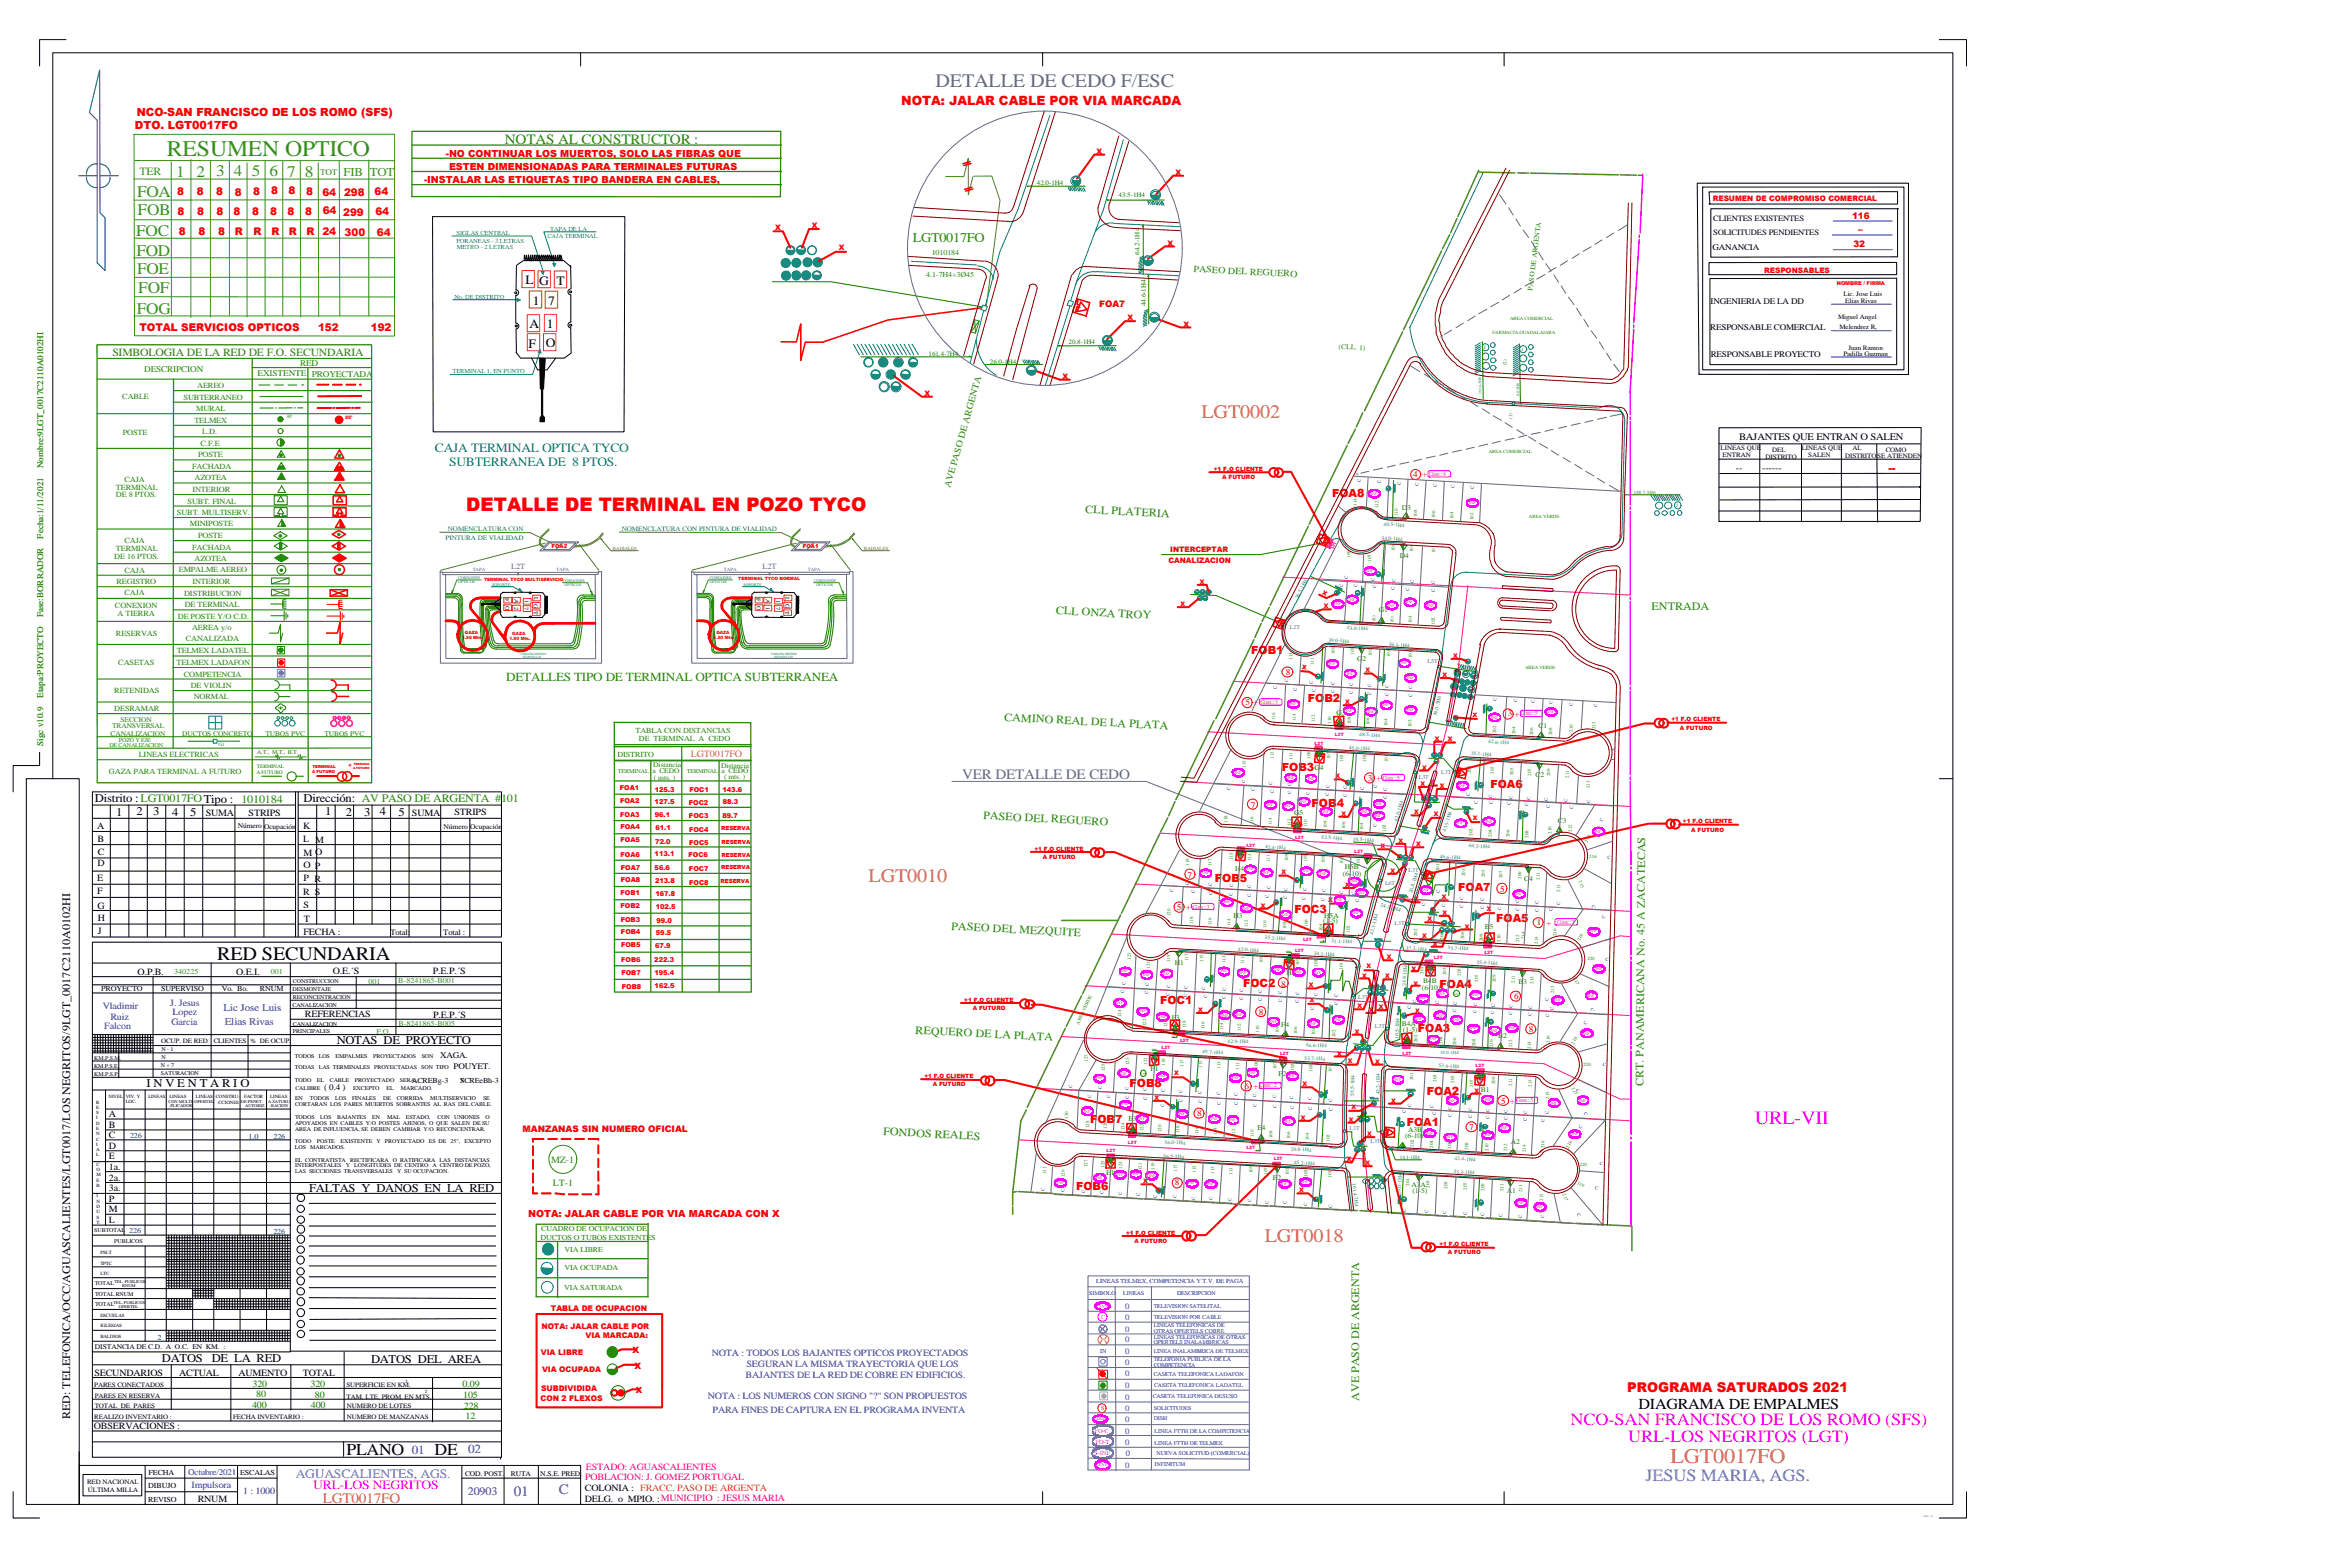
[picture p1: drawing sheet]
<svg xmlns="http://www.w3.org/2000/svg" width="914mm" height="610mm" viewBox="0 0 914 610" stroke-linecap="round" stroke-linejoin="round" font-family="sans-serif">
<defs><g id="words">
<text font-size="8.7" fill="#309820" x="65" y="60.7">RESUMEN OPTICO</text>
<text font-size="8.2" fill="#c4a000" x="650" y="569">LGT0017FO</text>
<text font-size="7.4" fill="#587088" x="364" y="33.7">DETALLE DE CEDO F/ESC</text>
<g font-size="7.4" fill="#c4a000">
<text x="467.5" y="162.4">LGT0002</text>
<text x="338" y="343.3">LGT0010</text>
<text x="492.1" y="483.3">LGT0018</text>
</g>
<text font-size="7.4" x="84.5" y="373.6">RED SECUNDARIA</text>
<text font-size="7.4" fill="#f0f" x="682.8" y="437.1">URL-VII</text>
<text font-size="7.3" fill="#f00" x="181.4" y="198.9">DETALLE DE TERMINAL EN POZO TYCO</text>
<g font-size="6.7" fill="#f0f">
<text x="611.1" y="554.4">NCO-SAN FRANCISCO DE LOS ROMO (SFS)</text>
<text x="633.5" y="560.9">URL-LOS NEGRITOS (LGT)</text>
</g>
<text font-size="6.7" fill="#3c60ff" x="640.3" y="576.1">JESUS MARIA, AGS.</text>
<g font-size="6.5">
<text x="134.8" y="565.9">PLANO</text>
<text x="169.1" y="565.9">DE</text>
</g>
<g font-size="6.3" fill="#309820">
<text x="68.5" y="68.8">1</text>
<text x="76.5" y="68.8">2</text>
<text x="84.1" y="68.4">3</text>
<text x="91" y="68.5">4</text>
<text x="98.1" y="68.5">5</text>
<text x="104.9" y="68.5">6</text>
<text x="111.7" y="68.8">7 8</text>
<text x="53.3" y="76.6">FOA</text>
<text x="53.6" y="83.7">FOB</text>
<text x="53" y="91.7">FOC</text>
<text x="53.1" y="99.7">FOD</text>
<text x="53.3" y="106.7">FOE</text>
<text x="53.8" y="114.1">FOF</text>
<text x="53.3" y="122">FOG</text>
</g>
<text font-size="5.9" x="637.6" y="548.2">DIAGRAMA DE EMPALMES</text>
<text font-size="5.6" fill="#308400" x="196.4" y="56">NOTAS AL CONSTRUCTOR :</text>
<text font-size="5.6" fill="#587088" x="374.4" y="302.9">VER DETALLE DE CEDO</text>
<g font-size="5.6" fill="#00f">
<text x="199.9" y="582">01</text>
<text x="217.5" y="581.4">C</text>
</g>
<text font-size="5.6" fill="#c4a000" x="125.6" y="584.6">LGT0017FO</text>
<text font-size="5.2" fill="#308400" x="355.2" y="94">LGT0017FO</text>
<text font-size="5.2" fill="#f00" x="633.2" y="541.5">PROGRAMA SATURADOS 2021</text>
<g font-size="5">
<text x="204.5" y="110.5">L</text>
<text x="209.8" y="110.7">G T</text>
<text x="207.4" y="118.5">1</text>
<text x="213.3" y="118.6">7</text>
<text x="206" y="127.4">A 1</text>
<text x="205.6" y="135.3">F</text>
<text x="212.3" y="135">O</text>
</g>
<g font-size="5" fill="#008080">
<text x="169.2" y="175.8">CAJA TERMINAL OPTICA TYCO</text>
<text x="174.8" y="181.2">SUBTERRANEA DE 8 PTOS.</text>
</g>
<text font-size="5" fill="#3c60ff" x="115.1" y="575">AGUASCALIENTES, AGS.</text>
<text font-size="5" fill="#f0f" x="121.9" y="579.3">URL-LOS NEGRITOS</text>
<text font-size="4.9" fill="#f00" x="350.7" y="41">NOTA: JALAR CABLE POR VIA MARCADA</text>
<text font-size="4.8" fill="#308400" x="197" y="265">DETALLES TIPO DE TERMINAL OPTICA SUBTERRANEA</text>
<g font-size="4.8" fill="#00f">
<text x="160.2" y="565.5">01</text>
<text x="182.2" y="565.4">02</text>
</g>
<g font-size="4.7" fill="#309820">
<text x="133.7" y="68.3">FIB</text>
<text x="143.9" y="68.4">TOT</text>
</g>
<g font-size="4.6">
<text x="37" y="312.2">Distrito :LGT0017FOTipo :</text>
<text x="45.3" y="317.3">1</text>
<text x="53.2" y="317.2">2</text>
<text x="59.6" y="317.2">3</text>
<text x="67" y="317.3">4</text>
<text x="74" y="317.3">5</text>
<text x="118.1" y="312.2">Dirección: AV PASO DE ARGENTA #101</text>
<text x="126.6" y="317.2">1</text>
<text x="134.5" y="317.3">2</text>
<text x="141.7" y="317.4">3</text>
<text x="147.8" y="317.2">4</text>
<text x="155.1" y="317.3">5</text>
<text x="131" y="406">NOTAS DE PROYECTO</text>
<text x="57" y="423">I N V E N T A R I O</text>
<text x="120.3" y="463.9">FALTAS Y DAÑOS EN LA RED</text>
<text x="63" y="529.9">DATOS</text>
<text x="82.4" y="529.9">DE LA RED</text>
<text x="144.4" y="530.2">DATOS DEL AREA</text>
</g>
<g font-size="4.4" fill="#f00">
<text x="53.2" y="45">NCO-SAN FRANCISCO DE LOS ROMO (SFS)</text>
<text x="52.5" y="50.3">DTO. LGT0017FO</text>
<text x="734.8" y="183.4">--</text>
<text x="518.4" y="193.5">FOA8</text>
<text x="486.9" y="254.4">FOB1</text>
<text x="508.9" y="273.3">FOB2</text>
<text x="498.8" y="300">FOB3</text>
<text x="580" y="306.4">FOA6</text>
<text x="510.4" y="313.9">FOB4</text>
<text x="472.8" y="343.3">FOB5</text>
<text x="567.4" y="346.8">FOA7</text>
<text x="503.7" y="355.1">FOC3</text>
<text x="582.2" y="358.8">FOA5</text>
<text x="483.7" y="384">FOC2</text>
<text x="560.1" y="384.5">FOA4</text>
<text x="451.4" y="390.7">FOC1</text>
<text x="551.7" y="401.5">FOA3</text>
<text x="439.5" y="423">FOB8</text>
<text x="555.2" y="426">FOA2</text>
<text x="424.2" y="436.7">FOB7</text>
<text x="547.4" y="438.1">FOA1</text>
<text x="418.7" y="463.1">FOB6</text>
</g>
<g font-size="4.4" fill="#308400">
<text x="422.3" y="199.5" transform="rotate(3 422.3 199.5)">CLL PLATERIA</text>
<text x="410.8" y="238.8" transform="rotate(3 410.8 238.8)">CLL ONZA TROY</text>
<text x="642.6" y="237.2">ENTRADA</text>
<text x="390.7" y="280.3" transform="rotate(3 390.7 280.3)">CAMINO REAL DE LA PLATA</text>
<text x="93.9" y="312.2">1010184</text>
<text x="382.5" y="318.6" transform="rotate(3 382.5 318.6)">PASEO DEL REGUERO</text>
<text x="370.1" y="361.6" transform="rotate(3 370.1 361.6)">PASEO DEL MEZQUITE</text>
<text x="356.2" y="402.1" transform="rotate(3 356.2 402.1)">REQUERO DE LA PLATA</text>
<text x="639.5" y="422.6" transform="rotate(-90 639.5 422.6)">CRT. PANAMERICANA No. 45 A ZACATECAS</text>
<text x="343.6" y="441.5" transform="rotate(3 343.6 441.5)">FONDOS REALES</text>
<text x="528.8" y="545" transform="rotate(-90 528.8 545)">AVE PASO DE ARGENTA</text>
</g>
<text font-size="4.4" x="27.3" y="552.1" transform="rotate(-90 27.3 552.1)">RED: TELEFONICA/OCC/AGUASCALIENTES/LGT0017/LOS NEGRITOS/9LGT_0017C2110A0102HI</text>
<text font-size="4.4" fill="#00f" x="182.1" y="581.7">20903</text>
<text font-size="4.3" fill="#309820" x="54.3" y="68">TER</text>
<text font-size="4.3" fill="#308400" x="43.7" y="138.4">SIMBOLOGIA DE LA RED DE F.O. SECUNDARIA</text>
<g font-size="4.1" fill="#f00">
<text x="69" y="76">8</text>
<text x="76.6" y="76">8</text>
<text x="84.2" y="76">8</text>
<text x="91.3" y="76.2">8</text>
<text x="98.5" y="75.8">8</text>
<text x="105.5" y="75.6">8</text>
<text x="112.3" y="75.6">8</text>
<text x="119.1" y="75.8">8</text>
<text x="125.5" y="76.2">64</text>
<text x="133.9" y="76.1">298</text>
<text x="145.7" y="75.9">64</text>
<text x="69.1" y="83.6">8</text>
<text x="76.7" y="83.6">8</text>
<text x="84.3" y="83.6">8</text>
<text x="90.9" y="83.5">8</text>
<text x="98.1" y="83.5">8</text>
<text x="105.1" y="83.5">8</text>
<text x="111.9" y="83.5">8</text>
<text x="118.7" y="83.5">8</text>
<text x="125.6" y="83.3">64</text>
<text x="133.5" y="83.8">299</text>
<text x="146.1" y="83.8">64</text>
<text x="69.6" y="91.5">8</text>
<text x="77.2" y="91.5">8</text>
<text x="84.8" y="91.6">8</text>
<text x="91.4" y="91.3">R</text>
<text x="98.6" y="91.3">R</text>
<text x="105.7" y="91.3">R</text>
<text x="112.4" y="91.3">R</text>
<text x="119.2" y="91.3">R</text>
<text x="125.5" y="91.3">24</text>
<text x="134.1" y="91.7">300</text>
<text x="146.6" y="91.7">64</text>
<text x="54.2" y="128.6">TOTAL SERVICIOS OPTICOS</text>
<text x="123.8" y="128.6">152</text>
<text x="144.3" y="128.8">192</text>
</g>
<g font-size="4.1" fill="#00f">
<text x="86.9" y="393.3">Lic Jose Luis</text>
<text x="87.4" y="398.6">Elias Rivas</text>
</g>
<text font-size="3.9" x="676.7" y="171">BAJANTES QUE ENTRAN O SALEN</text>
<g font-size="3.8" fill="#f00">
<text x="173.5" y="61.2">-NO CONTINUAR LOS MUERTOS, SOLO LAS FIBRAS QUE</text>
<text x="165" y="71.3">-INSTALAR LAS ETIQUETAS TIPO BANDERA EN CABLES,</text>
<text x="174.7" y="66.3">ESTEN DIMENSIONADAS PARA TERMINALES FUTURAS</text>
<text x="205.6" y="473.4">NOTA: JALAR CABLE POR VIA MARCADA CON X</text>
</g>
<g font-size="3.7" fill="#308400">
<text x="464.4" y="105.7" transform="rotate(3 464.4 105.7)">PASEO DEL REGUERO</text>
<text x="369.7" y="190" transform="rotate(-74 369.7 190)">AVE PASO DE ARGENTA</text>
<text x="214.5" y="452.6">MZ-1</text>
<text x="215.1" y="461.4">LT-1</text>
</g>
<g font-size="3.7">
<text x="675.4" y="183.2">--</text>
<text x="685.6" y="183.3">------</text>
<text x="80.1" y="317.3">SUMA</text>
<text x="96.7" y="317.3">STRIPS</text>
<text x="160.3" y="317.3">SUMA</text>
<text x="176.8" y="317.2">STRIPS</text>
<text x="37.8" y="322.6">A</text>
<text x="117.9" y="322.5">K</text>
<text x="37.9" y="327.4">B</text>
<text x="118" y="327.4">L M</text>
<text x="38" y="332.8">C</text>
<text x="118.2" y="332.8">M O</text>
<text x="37.9" y="337">D</text>
<text x="118.2" y="337.7">O P</text>
<text x="37.8" y="342.9">E</text>
<text x="37.8" y="348">F</text>
<text x="118.2" y="342.9">P R</text>
<text x="38" y="353.4">G</text>
<text x="117.9" y="348.1">R S</text>
<text x="118.1" y="353.2">S</text>
<text x="38.1" y="358.4">H</text>
<text x="118.2" y="358.5">T</text>
<text x="38" y="363.5">J</text>
<text x="118.1" y="363.7">FECHA :</text>
<text x="53.5" y="379.2">O.P.B.</text>
<text x="91.9" y="379.3">O.E.I.</text>
<text x="129.5" y="379.1">O.E.´S</text>
<text x="168.4" y="379.1">P.E.P.´S</text>
<text x="118.7" y="395.8">REFERENCIAS</text>
<text x="168.5" y="396">P.E.P.´S</text>
<text x="42.4" y="434.6">A</text>
<text x="42.4" y="438.7">B</text>
<text x="42.4" y="442.8">C</text>
<text x="42.4" y="446.9">D</text>
<text x="42.4" y="451">E</text>
<text x="42.4" y="455.2">1a.</text>
<text x="42.4" y="459.3">2a.</text>
<text x="42.4" y="463.4">3a.</text>
<text x="42.4" y="467.5">P</text>
<text x="42.4" y="471.6">M</text>
<text x="42.4" y="475.7">L</text>
<text x="36.7" y="535.2">SECUNDARIOS</text>
<text x="69.7" y="535.3">ACTUAL</text>
<text x="92.8" y="535.4">AUMENTO</text>
<text x="117.9" y="535.2">TOTAL</text>
<text x="36.5" y="556">OBSERVACIONES :</text>
<text x="227.6" y="580">COLONIA : FRACC. PASO DE ARGENTA</text>
<text x="76.9" y="584.2">RNUM</text>
<text x="227.6" y="584.2">DELG. o MPIO. :MUNICIPIO : JESUS MARIA</text>
</g>
<text font-size="3.7" fill="#c4a000" x="268.8" y="294.6">LGT0017FO</text>
<g font-size="3.7" fill="#00f">
<text x="40" y="392.6">Vladimir</text>
<text x="66.3" y="391.2">J. Jesus</text>
<text x="67.2" y="395">Lopez</text>
<text x="40.6" y="400.4">Falcon</text>
<text x="43" y="396.7">Ruiz</text>
<text x="66.7" y="398.8">Garcia</text>
<text x="277" y="527.6">NOTA : TODOS LOS BAJANTES OPTICOS PROYECTADOS</text>
<text x="290.5" y="531.8">SEGURAN LA MISMA TRAYECTORIA QUE LOS</text>
<text x="290.1" y="536.2">BAJANTES DE LA RED DE COBRE EN EDIFICIOS.</text>
<text x="275.5" y="544.3">NOTA : LOS NUMEROS CON SIGNO &quot;?&quot; SON PROPUESTOS</text>
<text x="277.3" y="549.5">PARA FINES DE CAPTURA EN EL PROGRAMA INVENTA</text>
<text x="74.5" y="578.9">Impulsora</text>
<text x="94.6" y="581.2">1 : 1000</text>
</g>
<g font-size="3.7" fill="#008000">
<text x="98.2" y="539.4">320</text>
<text x="120.8" y="539.5">320</text>
<text x="180" y="539.4">0.09</text>
<text x="99.7" y="543.6">80</text>
<text x="122.5" y="543.7">80</text>
<text x="180.2" y="544">105</text>
<text x="98.1" y="547.8">400</text>
<text x="120.9" y="547.6">400</text>
<text x="180.5" y="548">228</text>
<text x="181.2" y="552.2">12</text>
</g>
<g font-size="3.7" fill="#ff0080">
<text x="227.7" y="575.7">POBLACION: J. GOMEZ PORTUGAL</text>
<text x="228" y="571.9">ESTADO: AGUASCALIENTES</text>
</g>
<g font-size="3.5" fill="#f00">
<text x="720.6" y="85.2">116</text>
<text x="721.1" y="96.2">32</text>
<text x="427.7" y="119.2">FOA7</text>
<text x="203.4" y="440.3">MANZANAS SIN NUMERO OFICIAL</text>
</g>
<g font-size="3.4" fill="#308400">
<text x="116.8" y="142.5">RED</text>
<text x="56.1" y="144.6">DESCRIPCION</text>
<text x="100.2" y="146.3">EXISTENTE</text>
<text x="121.4" y="146.5">PROYECTADA</text>
</g>
<g font-size="3.4" fill="#f00">
<text x="549.9" y="185.6">4 +</text>
<text x="500.3" y="262.5">8</text>
<text x="484.6" y="274.4">5 +</text>
<text x="586.7" y="278.6">3 +</text>
<text x="532.3" y="303.7">3 +</text>
<text x="486.8" y="314.2">7</text>
<text x="462.1" y="341.4">7</text>
<text x="583.7" y="346.9">5</text>
<text x="457.9" y="353.8">5 +</text>
<text x="597.9" y="359.8">1 +</text>
<text x="498.5" y="384">8</text>
<text x="589.1" y="388.7">6</text>
<text x="489.8" y="394.8">8</text>
<text x="594.9" y="401.5">8</text>
<text x="484.2" y="423.7">6 +</text>
<text x="584.1" y="429.3">5 +</text>
<text x="465.8" y="434.3">8</text>
<text x="571.7" y="439.6">7</text>
<text x="457.2" y="461.1">8</text>
<text x="246.1" y="526.4">X</text>
<text x="246.9" y="532.7">X</text>
</g>
<g font-size="3.3" fill="#309820">
<text x="124.6" y="67.9">TOT</text>
<text x="16.8" y="182.1" transform="rotate(-90 16.8 182.1)">Nombre:9LGT_0017C2110A0102HI</text>
<text x="16.8" y="209.5" transform="rotate(-90 16.8 209.5)">Fecha:1/11/2021</text>
<text x="16.8" y="240.2" transform="rotate(-90 16.8 240.2)">Fase:BORRADOR</text>
<text x="16.8" y="271.4" transform="rotate(-90 16.8 271.4)">Etapa:PROYECTO</text>
<text x="16.8" y="290.2" transform="rotate(-90 16.8 290.2)">Sigc v10.9</text>
</g>
<g font-size="3.3">
<text x="666.4" y="97.1">GANANCIA</text>
<text x="665.6" y="118.3">INGENIERIA DE LA DD</text>
<text x="665.5" y="128.5">RESPONSABLE COMERCIAL</text>
<text x="665.7" y="138.9">RESPONSABLE PROYECTO</text>
<text x="171.3" y="411.7">XAGA.</text>
<text x="176.5" y="415.8">POUYET.</text>
<text x="126.2" y="424">( 0.4 )</text>
</g>
<text font-size="3.3" fill="#f00" x="247.4" y="541.9">X</text>
<text font-size="3.3" fill="#00f" x="73.2" y="573.6">Octubre/2021</text>
<g font-size="3.2">
<text x="666.6" y="86">CLIENTES EXISTENTES</text>
<text x="666.6" y="91.4">SOLICITUDES PENDIENTES</text>
<text x="151.9" y="363.7">Total:</text>
<text x="172.5" y="363.7">Total :</text>
</g>
<g font-size="3.2" fill="#00f">
<text x="437.8" y="509.1">0</text>
<text x="437.8" y="513.5">0</text>
<text x="437.8" y="518.2">0</text>
<text x="437.8" y="522.2">0</text>
<text x="437.8" y="526.6">0</text>
<text x="437.8" y="531">0</text>
<text x="437.8" y="535.3">0</text>
<text x="437.8" y="544.7">0</text>
<text x="437.8" y="540.1">0</text>
<text x="437.8" y="548.9">0</text>
<text x="437.8" y="553.3">0</text>
<text x="437.8" y="557.8">0</text>
<text x="437.8" y="562.3">0</text>
<text x="438.1" y="566.3">0</text>
<text x="437.8" y="571.1">0</text>
</g>
<g font-size="3.1" fill="#308400">
<text x="47.6" y="155.2">CABLE</text>
<text x="71.4" y="155.5">SUBTERRANEO</text>
<text x="76.7" y="151.1">AEREO</text>
<text x="76.4" y="159.9">MURAL</text>
<text x="75.6" y="164.6">TELMEX</text>
<text x="47.8" y="169.1">POSTE</text>
<text x="78.1" y="173.5">C.F.E</text>
<text x="78.7" y="168.8">L.D.</text>
<text x="77.1" y="177.9">POSTE</text>
<text x="74.7" y="182.6">FACHADA</text>
<text x="45.1" y="190.6">TERMINAL</text>
<text x="48.4" y="187.6">CAJA</text>
<text x="74.9" y="191.4">INTERIOR</text>
<text x="75.7" y="186.8">AZOTEA</text>
<text x="45.1" y="193.5">DE 8 PTOS.</text>
<text x="73" y="195.9">SUBT. FINAL</text>
<text x="68.8" y="200.5">SUBT. MULTISERV.</text>
<text x="73.9" y="204.7">MINIPOSTE</text>
<text x="77.1" y="209.4">POSTE</text>
<text x="45.1" y="214.3">TERMINAL</text>
<text x="48.4" y="211.3">CAJA</text>
<text x="74.7" y="213.8">FACHADA</text>
<text x="44.5" y="217.4">DE 16 PTOS.</text>
<text x="75.7" y="218.4">AZOTEA</text>
<text x="45.4" y="227.3">REGISTRO</text>
<text x="48.5" y="222.8">CAJA</text>
<text x="69.6" y="222.5">EMPALME AEREO</text>
<text x="74.8" y="227.3">INTERIOR</text>
<text x="48.4" y="231.5">CAJA</text>
<text x="71.6" y="231.9">DISTRIBUCION</text>
<text x="44.7" y="236.5">CONEXION</text>
<text x="45.7" y="239.6">A TIERRA</text>
<text x="71.9" y="236.3">DE TERMINAL</text>
<text x="69.2" y="240.8">DE POSTE Y/O C.D.</text>
<text x="74.7" y="245.2">AEREA y/o</text>
<text x="45.1" y="247.3">RESERVAS</text>
<text x="72.3" y="249.3">CANALIZADA</text>
<text x="68.8" y="254.1">TELMEX LADATEL</text>
<text x="46" y="258.7">CASETAS</text>
<text x="68.7" y="258.8">TELMEX LADAFON</text>
<text x="71.5" y="263.4">COMPETENCIA</text>
<text x="44.5" y="269.6">RETENIDAS</text>
<text x="74.2" y="267.5">DE VIOLIN</text>
<text x="75.4" y="272">NORMAL</text>
<text x="44.5" y="276.8">DESRAMAR</text>
<text x="54" y="294.6">LINEAS ELECTRICAS</text>
<text x="42.4" y="301.2">GAZA PARA TERMINAL A FUTURO</text>
</g>
<g font-size="3.1" fill="#587088">
<text x="198.9" y="221.5">L2T</text>
<text x="296.7" y="221.5">L2T</text>
</g>
<g font-size="3" fill="#308400">
<text x="362.5" y="99.1">1010184</text>
<text x="360.4" y="107.9">4.1-7H4+3Ø45</text>
<text x="247.3" y="285.3">TABLA CON DISTANCIAS</text>
<text x="248.6" y="288.2">DE TERMINAL A CEDO</text>
<text x="240.3" y="294.6">DISTRITO</text>
<text x="210.6" y="479.1">CUADRO DE OCUPACION DE</text>
<text x="210.3" y="482.2">DUCTOS O TUBOS EXISTENTES</text>
<text x="219.6" y="486.9">VIA LIBRE</text>
<text x="219.6" y="494.2">VIA OCUPADA</text>
<text x="219.5" y="501.8">VIA SATURADA</text>
</g>
<g font-size="3" fill="#309820">
<text x="67.8" y="378.9">340225</text>
<text x="105.4" y="378.8">001</text>
<text x="143.4" y="382.7">001</text>
<text x="155" y="382.6">B-8241865-B001</text>
<text x="155" y="399.1">B-8241865-B005</text>
<text x="146.5" y="402.4">F.O.</text>
</g>
<g font-size="3">
<text x="39.4" y="385.6">PROYECTO</text>
<text x="62.7" y="385.7">SUPERVISO</text>
<text x="86.3" y="385.5">Vo. Bo.</text>
<text x="101.2" y="385.5">RNUM</text>
<text x="160.2" y="421.2">ACREBg-3</text>
<text x="179" y="421.2">SCREeBh-3</text>
<text x="57.8" y="573.6">FECHA</text>
<text x="93.5" y="574">ESCALAS</text>
<text x="57.7" y="579">DIBUJO</text>
<text x="57.7" y="584.2">REVISO</text>
</g>
<g font-size="3" fill="#004080">
<text x="50.6" y="442.8">226</text>
<text x="96.8" y="443.1">1.0</text>
<text x="106.4" y="443">226</text>
<text x="50.3" y="479.6">226</text>
<text x="106.4" y="480">226</text>
<text x="61.3" y="521.3">2</text>
</g>
<g font-size="3" fill="#f00">
<text x="214.4" y="510.1">TABLA DE OCUPACION</text>
<text x="210.6" y="516.9">NOTA: JALAR CABLE POR</text>
<text x="227.8" y="520.5">VIA MARCADA:</text>
<text x="210.4" y="527.2">VIA LIBRE</text>
<text x="210.9" y="533.6">VIA OCUPADA</text>
<text x="210.3" y="544.9">CON 2 FLEXOS</text>
<text x="210.5" y="541.3">SUBDIVIDIDA</text>
</g>
<g font-size="2.9" fill="#f00">
<text x="426.7" y="59.8">X</text>
<text x="457.4" y="68">X</text>
<text x="666.4" y="78.4">RESUMEN DE COMPROMISO COMERCIAL</text>
<text x="301.7" y="89.5">X</text>
<text x="315.9" y="88.8">X</text>
<text x="454.3" y="95.5">X</text>
<text x="723" y="90.3">--</text>
<text x="326.4" y="97.2">X</text>
<text x="686.4" y="106">RESPONSABLES</text>
<text x="438.8" y="124.6">X</text>
<text x="460.5" y="127.1">X</text>
<text x="413.4" y="147.4">X</text>
<text x="359.8" y="154.1">X</text>
<text x="455.3" y="214.8">INTERCEPTAR</text>
<text x="454.7" y="219.2">CANALIZACION</text>
</g>
<g font-size="2.8" fill="#308400">
<text x="596.3" y="113.3" transform="rotate(-83 596.3 113.3)">PASO DE ARGENTA</text>
<text x="520.8" y="135.7" transform="rotate(3 520.8 135.7)">(CLL. 1)</text>
<text x="46.9" y="280.7">SECCION</text>
<text x="43" y="286.1">CANALIZACION</text>
<text x="43.6" y="283.4">TRANSVERSAL</text>
<text x="70.9" y="286.2">DUCTOS CONCRETO</text>
<text x="103.3" y="286.2">TUBOS PVC</text>
<text x="126.2" y="286.2">TUBOS PVC</text>
<text x="254.2" y="298.4">Distancia</text>
<text x="280.6" y="298.7">Distancia</text>
<text x="253.9" y="300.7">a CEDO</text>
<text x="254.5" y="303.3">( mts. )</text>
<text x="280.7" y="300.9">a CEDO</text>
<text x="281.7" y="303.2">( mts. )</text>
</g>
<g font-size="2.8" fill="#008000">
<text x="545.5" y="198.6">D3</text>
<text x="544.7" y="217">D4</text>
<text x="536.5" y="238.3">G1</text>
<text x="528.1" y="257.1">G2</text>
<text x="520" y="278.3">G3</text>
<text x="598.7" y="283.1">C1</text>
<text x="511.5" y="299.6">G4</text>
<text x="597.5" y="302.2">C2</text>
<text x="503.5" y="317.1">G5</text>
<text x="606.2" y="320">C3</text>
<text x="480.7" y="338.8">H4</text>
<text x="522.5" y="340.8">(6-10)</text>
<text x="523.3" y="338.2">H5B</text>
<text x="593.1" y="342.5">C4</text>
<text x="479.9" y="357">H3</text>
<text x="514.9" y="359.2">(1-5)</text>
<text x="515.3" y="357">H5A</text>
<text x="577.7" y="361.6">B5</text>
<text x="457.1" y="375.4">H1</text>
<text x="500.5" y="379.2">H2</text>
<text x="553.7" y="382.4">B4B</text>
<text x="590.8" y="382.8">B3</text>
<text x="553.3" y="385">(6-10)</text>
<text x="455.9" y="396.9">F3</text>
<text x="498.5" y="399.6">F4</text>
<text x="545.5" y="399.1">B4A</text>
<text x="545.9" y="401.5">(1-5)</text>
<text x="583" y="403.9">B2</text>
<text x="447.7" y="416.6">F1</text>
<text x="497.5" y="418.7">F2</text>
<text x="576.2" y="424.7">B1</text>
<text x="439.1" y="436">E3</text>
<text x="489.3" y="439.6">E4</text>
<text x="546.8" y="442.5">(6-10)</text>
<text x="547.9" y="440.3">A3B</text>
<text x="587.8" y="445.2">A2</text>
<text x="430.5" y="457.2">E1</text>
<text x="495.3" y="459">E2</text>
<text x="549.2" y="461.8">A3A</text>
<text x="549.5" y="464">(1-5)</text>
<text x="586.3" y="464.3">A1</text>
</g>
<g font-size="2.8">
<text x="92.5" y="322.3">Número</text>
<text x="102.7" y="322.6">Ocupación</text>
<text x="172.6" y="322.3">Número</text>
<text x="183" y="322.5">Ocupación</text>
<text x="36.9" y="524.9">DISTANCIA DE C.D. A O.C. EN KM. :</text>
<text x="180.9" y="574.3">COD. POST.</text>
<text x="198.8" y="574.2">RUTA</text>
<text x="210.2" y="574.2">N.S.E. PRED.</text>
</g>
<g font-size="2.6" fill="#008000">
<text x="403.5" y="72.1">42.0-1H4</text>
<text x="435.2" y="76.8">43.5-1H4</text>
<text x="443.4" y="99" transform="rotate(-90 443.4 99)">64.2-1H4</text>
<text x="445.9" y="119.1" transform="rotate(-90 445.9 119.1)">44.6-1H4</text>
<text x="415.8" y="133.8">20.8-1H4</text>
<text x="361.3" y="138.4">161.4-7H4</text>
<text x="385.2" y="141.5">26.0-1H4</text>
</g>
<g font-size="2.6">
<text x="717.3" y="115.3">Lic. Jose Luis</text>
<text x="718" y="117.8">Elias Rivas</text>
<text x="715.2" y="124.1">Miguel Angel</text>
<text x="715.8" y="128.1">Melendrez R,</text>
<text x="719.2" y="136.1">Juan Ramon</text>
<text x="717.3" y="138.3">Padilla Guzman</text>
<text x="669.5" y="175.1">LINEAS QUE</text>
<text x="670.3" y="177.7">ENTRAN</text>
<text x="686.9" y="178.4">DISTRITO</text>
<text x="689.5" y="176">DEL</text>
<text x="701.1" y="175.3">LINEAS QUE</text>
<text x="703.6" y="178">SALEN</text>
<text x="717.9" y="178.3">DISTRITOSE ATIENDEN</text>
<text x="720.8" y="175.3">AL</text>
<text x="733.7" y="175.9">COMO</text>
<text x="62.7" y="405.7">OCUP. DE RED</text>
<text x="83.1" y="405.6">CLIENTES</text>
<text x="97.5" y="405.7">% DE OCUP.</text>
<text x="36.7" y="539.4">PARES CONECTADOS</text>
<text x="134.8" y="539.8">SUPERFICIE EN KM.</text>
<text x="36.8" y="543.8">PARES EN RESERVA</text>
<text x="134.9" y="544.1">TAM. LTE. PROM. EN MTS.</text>
<text x="36.7" y="552">REALIZO INVENTARIO :</text>
<text x="36.8" y="547.8">TOTAL DE PARES</text>
<text x="135" y="547.8">NUMERO DE LOTES</text>
<text x="90.7" y="552.1">FECHA INVENTARIO :</text>
<text x="134.9" y="552.2">NUMERO DE MANZANAS</text>
<text x="33.9" y="577.1">RED NACIONAL</text>
<text x="34.2" y="580.3">ÚLTIMA MILLA</text>
</g>
<g font-size="2.6" fill="#008080">
<text x="174.3" y="206.6">NOMENCLATURA CON</text>
<text x="241.9" y="206.6">NOMENCLATURA CON PINTURA DE VIALIDAD</text>
<text x="173.3" y="210.2">PINTURA DE VIALIDAD</text>
</g>
<g font-size="2.6" fill="#f00">
<text x="241.2" y="307.5">FOA1</text>
<text x="254.8" y="308">125.3</text>
<text x="268.3" y="308">FOC1</text>
<text x="281.1" y="308.1">143.6</text>
<text x="241.3" y="312.3">FOA2</text>
<text x="241.3" y="317.7">FOA3</text>
<text x="254.7" y="312.7">127.5</text>
<text x="268" y="313">FOC2</text>
<text x="281.2" y="312.7">88.3</text>
<text x="241.4" y="322.7">FOA4</text>
<text x="254.8" y="318">96.1</text>
<text x="255" y="323.1">61.1</text>
<text x="268.1" y="318.2">FOC3</text>
<text x="268.1" y="323.6">FOC4</text>
<text x="281.1" y="318.1">89.7</text>
<text x="241.4" y="327.7">FOA5</text>
<text x="255" y="328.2">72.0</text>
<text x="268.1" y="328.8">FOC5</text>
<text x="241.5" y="333.3">FOA6</text>
<text x="254.7" y="332.9">113.1</text>
<text x="267.9" y="333.5">FOC6</text>
<text x="241.6" y="338.6">FOA7</text>
<text x="254.7" y="338.5">56.6</text>
<text x="268.1" y="338.8">FOC7</text>
<text x="241.6" y="343.2">FOA8</text>
<text x="254.9" y="343.6">213.8</text>
<text x="268.1" y="344.2">FOC8</text>
<text x="241.4" y="348.2">FOB1</text>
<text x="241.5" y="353.2">FOB2</text>
<text x="255" y="348.5">167.8</text>
<text x="255.2" y="353.6">102.5</text>
<text x="241.5" y="358.5">FOB3</text>
<text x="255.4" y="359">99.0</text>
<text x="241.6" y="363.4">FOB4</text>
<text x="255.2" y="363.9">59.5</text>
<text x="241.7" y="368.4">FOB5</text>
<text x="254.9" y="368.9">67.9</text>
<text x="241.7" y="374.1">FOB6</text>
<text x="254.6" y="374.3">222.3</text>
<text x="241.8" y="379.4">FOB7</text>
<text x="254.6" y="379.3">195.4</text>
<text x="242" y="384.6">FOB8</text>
<text x="254.7" y="384.4">162.5</text>
</g>
<g font-size="2.4" fill="#008080">
<text x="214.1" y="89.9">TAPA DE LA</text>
<text x="177.6" y="94.5">FORANEAS - 3 LETRAS</text>
<text x="177.7" y="91.4">SIGLAS CENTRAL</text>
<text x="213" y="92.5">CAJA TERMINAL</text>
<text x="177.7" y="96.9">METRO - 2 LETRAS</text>
<text x="176.8" y="116.3">No. DE DISTRITO</text>
<text x="176.1" y="145.2">TERMINAL 1, EN PUNTO</text>
</g>
<g font-size="2.4" fill="#f0f">
<text x="555.9" y="185.2">Gan=4</text>
<text x="490.5" y="273.9">Gan=3</text>
<text x="591.8" y="278.3">Gan=5</text>
<text x="538" y="303.2">Gan=5</text>
<text x="464" y="353.5">Gan=3</text>
<text x="606" y="359.5">Gan=7</text>
<text x="490.2" y="423">Gan=2</text>
<text x="589.9" y="428.6">Gan=3</text>
<text x="425.9" y="557.4">FO-C</text>
<text x="426.3" y="561.6">FO-T</text>
<text x="425.8" y="566.1">S-INF</text>
</g>
<g font-size="2.4" fill="#f00">
<text x="466.9" y="227.3">X</text>
<text x="514.4" y="231.1" transform="rotate(26 514.4 231.1)">X</text>
<text x="459.3" y="235.6">X</text>
<text x="515.1" y="236.4">X</text>
<text x="565.5" y="255.9">X</text>
<text x="506.6" y="260.4" transform="rotate(7 506.6 260.4)">X</text>
<text x="531.3" y="261.4">X</text>
<text x="561.3" y="263.4">X</text>
<text x="523.4" y="273.8">X</text>
<text x="573" y="279.1" transform="rotate(1 573 279.1)">X</text>
<text x="558.3" y="288.1">X</text>
<text x="563.4" y="288.3">X</text>
<text x="553.4" y="299.4">X</text>
<text x="519.6" y="302.7">X</text>
<text x="552.7" y="305.8">X</text>
<text x="556.5" y="305.2">X</text>
<text x="560.3" y="306.5">X</text>
<text x="522" y="317.3">X</text>
<text x="550.3" y="316.8">X</text>
<text x="557.9" y="317.5">X</text>
<text x="573.1" y="319.2">X</text>
<text x="537.2" y="329.7">X</text>
<text x="544.1" y="328">X</text>
<text x="551" y="329.2">X</text>
<text x="498.6" y="340.1">X</text>
<text x="541" y="339.5">X</text>
<text x="523.4" y="344.9">X</text>
<text x="490.7" y="353.1">X</text>
<text x="516.9" y="350.9">X</text>
<text x="550.3" y="350.6">X</text>
<text x="561" y="349.9">X</text>
<text x="555.5" y="358.4">X</text>
<text x="561.3" y="356">X</text>
<text x="578.6" y="354.5">X</text>
<text x="553.4" y="364.8">X</text>
<text x="570" y="361.6">X</text>
<text x="557.5" y="367.9">X</text>
<text x="531.7" y="376.8">X</text>
<text x="539.6" y="372.9">X</text>
<text x="549.3" y="377.8">X</text>
<text x="509.3" y="383.8">X</text>
<text x="530" y="380.3">X</text>
<text x="538.9" y="380.6">X</text>
<text x="550" y="383.5">X</text>
<text x="509.6" y="389.8">X</text>
<text x="466.2" y="393.7">X</text>
<text x="528.2" y="392.3">X</text>
<text x="532.7" y="393.7">X</text>
<text x="536.5" y="392.6">X</text>
<text x="550.7" y="394.1">X</text>
<text x="527.2" y="402.2">X</text>
<text x="520.3" y="410.6">X</text>
<text x="524.4" y="413.5">X</text>
<text x="535.1" y="413.8">X</text>
<text x="456.9" y="418.4">X</text>
<text x="506.9" y="422.6">X</text>
<text x="573.8" y="425.1">X</text>
<text x="449.3" y="427.9">X</text>
<text x="525.8" y="431.4">X</text>
<text x="541.3" y="429">X</text>
<text x="506.2" y="435.7">X</text>
<text x="524.8" y="436.4">X</text>
<text x="532" y="442">X</text>
<text x="524.1" y="451.6">X</text>
<text x="531.3" y="453.3">X</text>
<text x="444.8" y="460.4">X</text>
<text x="505.5" y="463.9">X</text>
</g>
<text font-size="2.4" fill="#00f" x="426.6" y="499.2">LINEAS TELMEX, COMPETENCIA Y T.V. DE PAGA</text>
<g font-size="2.3" fill="#f00">
<text x="472.3" y="183.2">+1 F.O CLIENTE</text>
<text x="475.6" y="186.5">A FUTURO</text>
<text x="650.3" y="280.6">+1 F.O CLIENTE</text>
<text x="653.6" y="284">A FUTURO</text>
<text x="654.9" y="320.3">+1 F.O CLIENTE</text>
<text x="658.1" y="323.6">A FUTURO</text>
<text x="402.5" y="330.9">+1 F.O CLIENTE</text>
<text x="405.8" y="334.2">A FUTURO</text>
<text x="375.2" y="389.7">+1 F.O CLIENTE</text>
<text x="378.5" y="393">A FUTURO</text>
<text x="359.7" y="419.3">+1 F.O CLIENTE</text>
<text x="362.9" y="422.6">A FUTURO</text>
<text x="438.2" y="480.3">+1 F.O CLIENTE</text>
<text x="441.4" y="483.7">A FUTURO</text>
<text x="560.1" y="484.5">+1 F.O CLIENTE</text>
<text x="563.4" y="487.9">A FUTURO</text>
</g>
<g font-size="2.3">
<text x="196.6" y="232.7" transform="rotate(90 196.6 232.7)">F</text>
<text x="200.2" y="232.9" transform="rotate(90 200.2 232.9)">A</text>
<text x="204.3" y="233.6" transform="rotate(90 204.3 233.6)">1</text>
<text x="207.9" y="232.3" transform="rotate(90 207.9 232.3)">L</text>
<text x="294.4" y="232.6" transform="rotate(90 294.4 232.6)">F</text>
<text x="298" y="232.9" transform="rotate(90 298 232.9)">A</text>
<text x="302.1" y="233.5" transform="rotate(90 302.1 233.5)">1</text>
<text x="305.7" y="232.3" transform="rotate(90 305.7 232.3)">L</text>
<text x="196.7" y="235.8" transform="rotate(90 196.7 235.8)">O</text>
<text x="200.2" y="236" transform="rotate(90 200.2 236)">2</text>
<text x="204.1" y="236.2" transform="rotate(90 204.1 236.2)">7</text>
<text x="207.8" y="235" transform="rotate(90 207.8 235)">G</text>
<text x="207.8" y="237.6" transform="rotate(90 207.8 237.6)">T</text>
<text x="294.5" y="235.7" transform="rotate(90 294.5 235.7)">O</text>
<text x="297.9" y="236" transform="rotate(90 297.9 236)">1</text>
<text x="302" y="236.2" transform="rotate(90 302 236.2)">7</text>
<text x="305.6" y="237.6" transform="rotate(90 305.6 237.6)">T</text>
<text x="305.6" y="235" transform="rotate(90 305.6 235)">G</text>
</g>
<g font-size="2.3" fill="#308400">
<text x="42.5" y="290.8">DE CANALIZACION</text>
<text x="46.2" y="288.7">POZO Y EJE</text>
<text x="240.4" y="300.5">TERMINAL</text>
<text x="267.2" y="300.7">TERMINAL</text>
</g>
<text font-size="2.3" fill="#008000" x="100" y="293.4">A.T., M.T., B.T.</text>
<g font-size="2.2" fill="#587088">
<text x="501.9" y="244.6">L2T</text>
<text x="555.4" y="257.8">L5T</text>
<text x="552.1" y="303">L3T</text>
<text x="560.8" y="301.2">L3T</text>
<text x="548.1" y="339.2">L3T</text>
<text x="538.9" y="344.2">L6T</text>
<text x="542.6" y="359.9">L3T</text>
<text x="528.5" y="388.5">L3T</text>
<text x="534.9" y="399.9">L3T</text>
<text x="525.1" y="439.7">L3T</text>
<text x="533.3" y="444.8">L3T</text>
</g>
<g font-size="2.2" fill="#f00">
<text x="280.6" y="322.7">RESERVA</text>
<text x="280.7" y="328.5">RESERVA</text>
<text x="280.7" y="333.4">RESERVA</text>
<text x="280.6" y="338.2">RESERVA</text>
<text x="280.3" y="343.6">RESERVA</text>
<text x="428.4" y="548.6">S</text>
</g>
<g font-size="2.2">
<text x="114" y="382.4">CONSTRUCCION</text>
<text x="113.8" y="385.6">DESMONTAJE</text>
<text x="114" y="388.6">RECONCENTRACION</text>
<text x="113.8" y="391.6">CANALIZACION</text>
<text x="113.9" y="399">CANALIZACION</text>
<text x="114" y="402">PRINCIPALES</text>
<text x="36.7" y="412.4">KM.P.S.M.</text>
<text x="62.8" y="408.9">N - 1</text>
<text x="62.8" y="411.9">N</text>
<text x="114.8" y="411.7">TODOS</text>
<text x="124.1" y="411.7">LOS</text>
<text x="130.6" y="411.7">EMPALMES</text>
<text x="145.2" y="411.7">PROYECTADOS</text>
<text x="164.1" y="411.7">SON</text>
<text x="36.6" y="415.4">KM.P.S.E.</text>
<text x="36.7" y="418.5">KM.P.S.P.</text>
<text x="62.6" y="415">N + 7</text>
<text x="62.6" y="418.4">SATURACION</text>
<text x="114.8" y="416">TODAS</text>
<text x="124.1" y="416">LAS TERMINALES</text>
<text x="145.6" y="416">PROYECTADAS</text>
<text x="163.9" y="416">SON TIPO</text>
<text x="114.8" y="421">TODO</text>
<text x="114.9" y="424.1">CALIBRE</text>
<text x="123.3" y="421">EL</text>
<text x="128.3" y="421">CABLE</text>
<text x="137.4" y="424.1">EXCEPTO</text>
<text x="138" y="421">PROYECTADO</text>
<text x="150.4" y="424.1">EL</text>
<text x="155.6" y="421">SERA</text>
<text x="156" y="424.1">MARCADO.</text>
<text x="179.1" y="421">Y</text>
<text x="114.8" y="427.9">EN</text>
<text x="114.8" y="430.2">CORTARAN LOS PARES MUERTOS SOBRANTES AL RAS DEL CABLE.</text>
<text x="120.6" y="427.9">TODOS</text>
<text x="130.4" y="427.9">LOS</text>
<text x="137" y="427.9">FINALES</text>
<text x="149.1" y="427.9">DE</text>
<text x="154.4" y="427.9">CORRIDA</text>
<text x="167.4" y="427.9">MULTISERVICIO</text>
<text x="187.9" y="427.9">SE</text>
<text x="114.8" y="435.4">TODOS</text>
<text x="114.8" y="437.6">APOYADOS EN CABLES Y/O POSTES AJENOS, O QUE SALEN DE SU</text>
<text x="124.6" y="435.4">LOS</text>
<text x="131.2" y="435.4">BAJANTES</text>
<text x="144.8" y="435.4">EN</text>
<text x="150.6" y="435.4">MAL</text>
<text x="157.9" y="435.4">ESTADO,</text>
<text x="170.2" y="435.4">CON</text>
<text x="176.7" y="435.4">UNIONES</text>
<text x="188.9" y="435.4">O</text>
<text x="114.8" y="439.9">AREA DE INFLUENCIA, SE DEBEN CAMBIAR Y/O RECONCENTRAR.</text>
<text x="114.8" y="444.5">TODO</text>
<text x="114.8" y="446.8">LOS</text>
<text x="120.7" y="446.8">MARCADOS.</text>
<text x="123.3" y="444.5">POSTE</text>
<text x="132.5" y="444.5">EXISTENTE</text>
<text x="146.5" y="444.5">Y</text>
<text x="149.8" y="444.5">PROYECTADO</text>
<text x="166.8" y="444.5">ES DE</text>
<text x="175.3" y="444.5">25&quot;,</text>
<text x="180.7" y="444.5">EXCEPTO</text>
<text x="114.8" y="451.9">EL CONTRATISTA</text>
<text x="114.8" y="454.1">INTERPOSTALES</text>
<text x="134.5" y="454.1">Y</text>
<text x="136.2" y="451.9">RECTIFICARA</text>
<text x="137.8" y="454.1">LONGITUDES DE CENTRO</text>
<text x="152.9" y="451.9">O RATIFICARA</text>
<text x="168.3" y="454.1">A CENTRO DE POZO,</text>
<text x="171" y="451.9">LAS</text>
<text x="177" y="451.9">DISTANCIAS</text>
<text x="114.8" y="456.2">LAS SECCIONES TRANSVERSALES</text>
<text x="154.5" y="456.2">Y SU OCUPACION.</text>
<text x="36.7" y="479.4">SUBTOTAL</text>
<text x="44.5" y="483.7">PUBLICOS</text>
<text x="36.8" y="499.9">TOTAL</text>
<text x="37" y="504.1">TOTAL RNUM</text>
<text x="37" y="508.2">TOTAL</text>
</g>
<g font-size="2.2" fill="#00f">
<text x="423.8" y="503.8">SIMBOLO</text>
<text x="437.1" y="503.8">LINEAS</text>
<text x="458" y="503.7">DESCRIPCION</text>
<text x="448.9" y="508.7">TELEVISION SATELITAL</text>
<text x="448.9" y="513.2">TELEVISION POR CABLE</text>
<text x="448.9" y="516.3">LINEAS TELEFONICAS DE</text>
<text x="448.9" y="518.4">OTRAS OPERTELS COBRE</text>
<text x="448.9" y="520.7">LINEAS TELEFONICAS DE OTRAS</text>
<text x="428" y="526.3">IN</text>
<text x="448.9" y="522.7">OPERTELS INALAMBRICAS</text>
<text x="448.9" y="526.3">LINEA INALAMBRICA DE TELMEX</text>
<text x="448.9" y="531.9">COMPETENCIA</text>
<text x="448.9" y="529.6">TELEFONIA PUBLICA DE LA</text>
<text x="448.9" y="535.2">CASETA TELEFONICA LADAFON</text>
<text x="449" y="539.7">CASETA TELEFONICA LADATEL</text>
<text x="448.5" y="544">CASETA TELEFONICA DESUSO</text>
<text x="448.9" y="548.6">SOLICITUDES</text>
<text x="448.9" y="552.6">DISH</text>
<text x="449.3" y="557.4">LINEA FTTH DE LA COMPETENCIA</text>
<text x="449.3" y="562">LINEA FTTH DE TELMEX</text>
<text x="450" y="566.2">NUEVA SOLICITUD (COMERCIAL)</text>
<text x="449.3" y="570.4">INFINITUM</text>
</g>
<g font-size="2.2" fill="#f0f">
<text x="428.4" y="512.9">C</text>
<text x="427.5" y="570.4">INF</text>
</g>
<g font-size="2.1" fill="#f00">
<text x="214.6" y="213.3">FOA2</text>
<text x="312.4" y="213.3">FOA1</text>
</g>
<g font-size="2" fill="#f00">
<text x="714.7" y="111">NOMBRE / FIRMA</text>
<text x="135.7" y="298.2">+</text>
</g>
<g font-size="2" fill="#008080">
<text x="537.6" y="209.9" transform="rotate(3 537.6 209.9)">34.0-1H4</text>
<text x="538.4" y="204.6" transform="rotate(3 538.4 204.6)">40.5-1H4</text>
<text x="505.1" y="233.1" transform="rotate(-62 505.1 233.1)">36.5-1H4</text>
<text x="524.1" y="244.9" transform="rotate(3 524.1 244.9)">43.0-1H4</text>
<text x="516.9" y="249.7" transform="rotate(3 516.9 249.7)">39.0-1H4</text>
<text x="540.4" y="251.4" transform="rotate(3 540.4 251.4)">36.3-1H4</text>
<text x="559.1" y="278.7" transform="rotate(-77 559.1 278.7)">39.0-3H6</text>
<text x="528.9" y="286.3" transform="rotate(3 528.9 286.3)">48.5-1H4</text>
<text x="524.9" y="291.5" transform="rotate(3 524.9 291.5)">45.0-1H4</text>
<text x="572.3" y="293.7" transform="rotate(4 572.3 293.7)">35.1-1H4</text>
<text x="579.1" y="289.2" transform="rotate(3 579.1 289.2)">42.6-1H4</text>
<text x="543.7" y="319.7" transform="rotate(-73 543.7 319.7)">42.0-1H4</text>
<text x="562.6" y="323.7" transform="rotate(-73 562.6 323.7)">43.5-1H4</text>
<text x="514.1" y="326.3" transform="rotate(3 514.1 326.3)">53.5-1H4</text>
<text x="526.4" y="327.1" transform="rotate(3 526.4 327.1)">19.5-1H4</text>
<text x="571.6" y="329.6" transform="rotate(3 571.6 329.6)">64.2-1H4</text>
<text x="492.2" y="330.1" transform="rotate(3 492.2 330.1)">42.4-1H4</text>
<text x="560.2" y="333.9" transform="rotate(4 560.2 333.9)">46.6-1H4</text>
<text x="549.5" y="347.6" transform="rotate(-73 549.5 347.6)">20.8-1H4</text>
<text x="537.1" y="352.6" transform="rotate(16 537.1 352.6)">24.3-1H4</text>
<text x="492.1" y="365.4" transform="rotate(3 492.1 365.4)">35.2-1H4</text>
<text x="534.3" y="363.7" transform="rotate(-76 534.3 363.7)">42.1-1H4</text>
<text x="481.7" y="369.9" transform="rotate(3 481.7 369.9)">42.0-1H4</text>
<text x="511.2" y="371.7" transform="rotate(3 511.2 371.7)">34.2-1H4</text>
<text x="518" y="366.6" transform="rotate(3 518 366.6)">31.1-1H4</text>
<text x="547.1" y="369.7" transform="rotate(2 547.1 369.7)">37.3-1H4</text>
<text x="563.3" y="369.3" transform="rotate(3 563.3 369.3)">35.7-1H4</text>
<text x="574.5" y="374.9" transform="rotate(3 574.5 374.9)">35.4-1H4</text>
<text x="547" y="383.7" transform="rotate(-86 547 383.7)">24.8-1H4</text>
<text x="477.6" y="405.6" transform="rotate(3 477.6 405.6)">42.9-1H4</text>
<text x="508.1" y="407" transform="rotate(3 508.1 407)">46.6-1H4</text>
<text x="544.1" y="404.2" transform="rotate(-88 544.1 404.2)">16.5-1H4</text>
<text x="467.7" y="409.7" transform="rotate(4 467.7 409.7)">49.7-1H4</text>
<text x="507.5" y="412.3" transform="rotate(3 507.5 412.3)">53.7-1H4</text>
<text x="559.7" y="415.2" transform="rotate(3 559.7 415.2)">53.9-1H4</text>
<text x="536.9" y="425.8" transform="rotate(-90 536.9 425.8)">42.2-1H4</text>
<text x="526.9" y="426.3" transform="rotate(-89 526.9 426.3)">55.5-1H4</text>
<text x="453.2" y="444.9" transform="rotate(3 453.2 444.9)">56.0-1H4</text>
<text x="502.2" y="447.6" transform="rotate(3 502.2 447.6)">29.8-1H4</text>
<text x="452.6" y="450.3" transform="rotate(3 452.6 450.3)">56.5-1H4</text>
<text x="503.4" y="453" transform="rotate(3 503.4 453)">45.2-1H4</text>
<text x="544.6" y="450.8">14.1-1H4</text>
<text x="566" y="451.2" transform="rotate(4 566 451.2)">42.4-1H4</text>
<text x="526.3" y="460.3" transform="rotate(84 526.3 460.3)">161.4-7H4</text>
<text x="565.6" y="456.5" transform="rotate(3 565.6 456.5)">35.3-1H4</text>
<text x="545" y="464.7" transform="rotate(-87 545 464.7)">29.0-1H4</text>
</g>
<g font-size="2" fill="#008000">
<text x="100" y="298.8">TERMINAL</text>
<text x="99.8" y="300.9">A FUTURO</text>
</g>
<text font-size="1.9" fill="#008000" x="111.5" y="162.6">30'</text>
<g font-size="1.9" fill="#008080">
<text x="635.8" y="192" transform="rotate(1 635.8 192)">188.7-3H6</text>
<text x="85.1" y="290.3">G1</text>
<text x="560.3" y="409.9" transform="rotate(3 560.3 409.9)">35.0-1H4</text>
</g>
<g font-size="1.9">
<text x="37.4" y="429.3">R</text>
<text x="37.4" y="431.4">E</text>
<text x="42.2" y="427.2">NIVEL</text>
<text x="48.9" y="427.3">VIV. Y</text>
<text x="48.9" y="429.1">LOC.</text>
<text x="57.7" y="427.3">LINEAS</text>
<text x="65.9" y="427.3">LINEAS</text>
<text x="76.2" y="427.2">LINEAS</text>
<text x="84" y="427.2">CONSTRU-</text>
<text x="84.4" y="429.4">-CCIONES</text>
<text x="95" y="427">FACTOR</text>
<text x="105.2" y="427.2">LINEAS</text>
<text x="37.4" y="433.4">S</text>
<text x="37.4" y="435.5">I</text>
<text x="37.4" y="437.5">D</text>
<text x="37.4" y="439.6">E</text>
<text x="37.4" y="441.6">N</text>
<text x="37.4" y="443.7">C</text>
<text x="37.4" y="445.8">I</text>
<text x="37.4" y="447.8">A</text>
<text x="37.4" y="449.9">L</text>
<text x="37.5" y="453.6">C</text>
<text x="37.5" y="455.6">O</text>
<text x="37.5" y="457.6">M</text>
<text x="37.5" y="459.7">E</text>
<text x="37.5" y="461.7">R.</text>
<text x="37.5" y="465.8">I</text>
<text x="37.5" y="467.9">N</text>
<text x="37.5" y="469.9">D</text>
<text x="37.5" y="472">U</text>
<text x="37.5" y="474">S</text>
<text x="37.5" y="476.1">T.</text>
<text x="39" y="487.9">PSLT</text>
<text x="39" y="492">TPTC</text>
<text x="39" y="496.1">LTC</text>
<text x="39" y="512.2">ESCUELAS</text>
<text x="39" y="516.4">IGLESIAS</text>
<text x="39" y="520.5">BALDIOS</text>
<text x="157.7" y="538">2</text>
<text x="165.3" y="541.9">2</text>
</g>
<g font-size="1.9" fill="#f0f">
<text x="427.4" y="508.7">TVS</text>
<text x="426.7" y="552.4">DISH</text>
</g>
<g font-size="1.8" fill="#308400">
<text x="587.6" y="124.5">AREA COMERCIAL</text>
<text x="580.8" y="130">FARMACIA GUADALAJARA</text>
<text x="586.2" y="142.2" transform="rotate(-90 586.2 142.2)">(2)</text>
<text x="588.4" y="162.9" transform="rotate(-90 588.4 162.9)">(1)</text>
<text x="579.3" y="176.4">AREA COMERCIAL</text>
<text x="527.9" y="196.8" transform="rotate(-90 527.9 196.8)">114</text>
<text x="536.4" y="197.7" transform="rotate(-90 536.4 197.7)">112</text>
<text x="544" y="200.8" transform="rotate(-90 544 200.8)">110</text>
<text x="551.4" y="201.2" transform="rotate(-90 551.4 201.2)">108</text>
<text x="558.4" y="201.6" transform="rotate(-90 558.4 201.6)">106</text>
<text x="565.6" y="201.9" transform="rotate(-90 565.6 201.9)">104</text>
<text x="573.4" y="202.4" transform="rotate(-90 573.4 202.4)">102</text>
<text x="594.9" y="201.6">AREA VERDE</text>
<text x="542.8" y="214.4" transform="rotate(-90 542.8 214.4)">105</text>
<text x="549.9" y="214.9" transform="rotate(-90 549.9 214.9)">103</text>
<text x="558.4" y="215.3" transform="rotate(-90 558.4 215.3)">101</text>
<text x="525.5" y="216.9" transform="rotate(-90 525.5 216.9)">109</text>
<text x="533.5" y="218.6" transform="rotate(-90 533.5 218.6)">107</text>
<text x="535.2" y="241.8" transform="rotate(-90 535.2 241.8)">(8)</text>
<text x="542.2" y="242.2" transform="rotate(-90 542.2 242.2)">(6)</text>
<text x="549.4" y="242.4" transform="rotate(-90 549.4 242.4)">104</text>
<text x="558.3" y="243" transform="rotate(-90 558.3 243)">102</text>
<text x="502.9" y="256.7" transform="rotate(-90 502.9 256.7)">113</text>
<text x="519.5" y="254.5" transform="rotate(-90 519.5 254.5)">109</text>
<text x="526.9" y="254.7" transform="rotate(-90 526.9 254.7)">107</text>
<text x="533.8" y="255.2" transform="rotate(-90 533.8 255.2)">105</text>
<text x="540.9" y="255.7" transform="rotate(-90 540.9 255.7)">103</text>
<text x="549.4" y="256.1" transform="rotate(-90 549.4 256.1)">101</text>
<text x="511.3" y="258.8" transform="rotate(-90 511.3 258.8)">111</text>
<text x="593.4" y="260.1">AREA VERDE</text>
<text x="496.1" y="280.2" transform="rotate(-90 496.1 280.2)">116</text>
<text x="504.2" y="280.7" transform="rotate(-90 504.2 280.7)">114</text>
<text x="511.7" y="281.1" transform="rotate(-90 511.7 281.1)">112</text>
<text x="518" y="281.5" transform="rotate(-90 518 281.5)">110</text>
<text x="525.7" y="281.8" transform="rotate(-90 525.7 281.8)">108</text>
<text x="532.8" y="282.2" transform="rotate(-90 532.8 282.2)">106</text>
<text x="539.8" y="282.6" transform="rotate(-90 539.8 282.6)">104</text>
<text x="549.2" y="283" transform="rotate(-90 549.2 283)">102</text>
<text x="582.1" y="285.2" transform="rotate(-90 582.1 285.2)">202</text>
<text x="589.7" y="285.7" transform="rotate(-90 589.7 285.7)">204</text>
<text x="596.6" y="286" transform="rotate(-90 596.6 286)">206</text>
<text x="603.9" y="286.1" transform="rotate(-90 603.9 286.1)">208</text>
<text x="612" y="284.7" transform="rotate(-90 612 284.7)">210</text>
<text x="620.9" y="283.7" transform="rotate(-90 620.9 283.7)">212</text>
<text x="484.8" y="298.6" transform="rotate(-90 484.8 298.6)">115</text>
<text x="495.6" y="295.1" transform="rotate(-90 495.6 295.1)">113</text>
<text x="502.9" y="295.5" transform="rotate(-90 502.9 295.5)">111</text>
<text x="509.9" y="295.2" transform="rotate(-90 509.9 295.2)">109</text>
<text x="517.5" y="295.3" transform="rotate(-90 517.5 295.3)">107</text>
<text x="522.7" y="296.3" transform="rotate(-90 522.7 296.3)">105</text>
<text x="531.5" y="296.2" transform="rotate(-90 531.5 296.2)">103</text>
<text x="540" y="296.6" transform="rotate(-90 540 296.6)">101</text>
<text x="572.3" y="300.8" transform="rotate(-90 572.3 300.8)">201</text>
<text x="581.3" y="301.1" transform="rotate(-90 581.3 301.1)">203</text>
<text x="588.9" y="301.5" transform="rotate(-90 588.9 301.5)">205</text>
<text x="595.7" y="301.8" transform="rotate(-90 595.7 301.8)">207</text>
<text x="603.1" y="302" transform="rotate(-90 603.1 302)">209</text>
<text x="610.4" y="302.5" transform="rotate(-90 610.4 302.5)">211</text>
<text x="618.6" y="306.7" transform="rotate(-90 618.6 306.7)">213</text>
<text x="477.6" y="320.1" transform="rotate(-90 477.6 320.1)">118</text>
<text x="487.8" y="320.6" transform="rotate(-90 487.8 320.6)">116</text>
<text x="494.8" y="321.1" transform="rotate(-90 494.8 321.1)">114</text>
<text x="502.3" y="321.5" transform="rotate(-90 502.3 321.5)">112</text>
<text x="508.7" y="321.9" transform="rotate(-90 508.7 321.9)">110</text>
<text x="516.3" y="322.2" transform="rotate(-90 516.3 322.2)">108</text>
<text x="523.5" y="322.6" transform="rotate(-90 523.5 322.6)">106</text>
<text x="530.5" y="323" transform="rotate(-90 530.5 323)">104</text>
<text x="539.2" y="323.5" transform="rotate(-90 539.2 323.5)">102</text>
<text x="611.6" y="323.5" transform="rotate(-90 611.6 323.5)">212</text>
<text x="572.9" y="325.1" transform="rotate(-90 572.9 325.1)">202</text>
<text x="580.5" y="325.5" transform="rotate(-90 580.5 325.5)">204</text>
<text x="587.3" y="325.8" transform="rotate(-90 587.3 325.8)">206</text>
<text x="594.7" y="326" transform="rotate(-90 594.7 326)">208</text>
<text x="603.6" y="324.4" transform="rotate(-90 603.6 324.4)">210</text>
<text x="617.6" y="327.8" transform="rotate(-60 617.6 327.8)">214</text>
<text x="479.7" y="334.6" transform="rotate(-90 479.7 334.6)">115</text>
<text x="486.9" y="335" transform="rotate(-90 486.9 335)">113</text>
<text x="494.2" y="335.4" transform="rotate(-90 494.2 335.4)">111</text>
<text x="501.2" y="335" transform="rotate(-90 501.2 335)">109</text>
<text x="508.6" y="335.3" transform="rotate(-90 508.6 335.3)">107</text>
<text x="515.5" y="335.8" transform="rotate(-90 515.5 335.8)">105</text>
<text x="618.4" y="334">216</text>
<text x="462.8" y="336.9" transform="rotate(-90 462.8 336.9)">119</text>
<text x="471.4" y="337" transform="rotate(-90 471.4 337)">117</text>
<text x="522.7" y="336.2" transform="rotate(-90 522.7 336.2)">103</text>
<text x="529.1" y="336.8" transform="rotate(-90 529.1 336.8)">101</text>
<text x="560.2" y="339" transform="rotate(-90 560.2 339)">201</text>
<text x="570.1" y="340.9" transform="rotate(-90 570.1 340.9)">203</text>
<text x="577.8" y="341.4" transform="rotate(-90 577.8 341.4)">205</text>
<text x="584.6" y="341.7" transform="rotate(-90 584.6 341.7)">207</text>
<text x="592" y="341.8" transform="rotate(-90 592 341.8)">209</text>
<text x="599.2" y="342.3" transform="rotate(-90 599.2 342.3)">211</text>
<text x="607.1" y="346.8" transform="rotate(-90 607.1 346.8)">213</text>
<text x="614.2" y="342.9" transform="rotate(66 614.2 342.9)">215</text>
<text x="455.4" y="356.4" transform="rotate(-90 455.4 356.4)">120</text>
<text x="464.3" y="359.6" transform="rotate(-90 464.3 359.6)">118</text>
<text x="471.5" y="359.9" transform="rotate(-90 471.5 359.9)">116</text>
<text x="478.7" y="360.4" transform="rotate(-90 478.7 360.4)">114</text>
<text x="485.6" y="360.8" transform="rotate(-90 485.6 360.8)">112</text>
<text x="492.7" y="361.2" transform="rotate(-90 492.7 361.2)">110</text>
<text x="500.4" y="361.5" transform="rotate(-90 500.4 361.5)">108</text>
<text x="508.9" y="360.5" transform="rotate(-90 508.9 360.5)">106</text>
<text x="514.6" y="362.3" transform="rotate(-90 514.6 362.3)">104</text>
<text x="525.2" y="362.8" transform="rotate(-90 525.2 362.8)">102</text>
<text x="551.5" y="364.1" transform="rotate(-90 551.5 364.1)">202</text>
<text x="561.6" y="365.5" transform="rotate(-90 561.6 365.5)">204</text>
<text x="569.7" y="365.5" transform="rotate(-90 569.7 365.5)">206</text>
<text x="593.4" y="365.3" transform="rotate(-90 593.4 365.3)">214</text>
<text x="605.6" y="364.1" transform="rotate(-90 605.6 364.1)">216</text>
<text x="576.9" y="366.1" transform="rotate(-90 576.9 366.1)">208</text>
<text x="583.8" y="366.4" transform="rotate(-90 583.8 366.4)">210</text>
<text x="591.2" y="366.5" transform="rotate(-90 591.2 366.5)">212</text>
<text x="598.4" y="367.1" transform="rotate(-90 598.4 367.1)">214</text>
<text x="614.7" y="366.1" transform="rotate(-60 614.7 366.1)">218</text>
<text x="440.1" y="373.3" transform="rotate(-90 440.1 373.3)">123</text>
<text x="447.3" y="376.9" transform="rotate(-90 447.3 376.9)">121</text>
<text x="455.3" y="374.3" transform="rotate(-90 455.3 374.3)">119</text>
<text x="462.4" y="374" transform="rotate(-90 462.4 374)">117</text>
<text x="468.2" y="374.2" transform="rotate(-90 468.2 374.2)">115</text>
<text x="476.9" y="374.8" transform="rotate(-90 476.9 374.8)">113</text>
<text x="484.1" y="375.2" transform="rotate(-90 484.1 375.2)">111</text>
<text x="491.4" y="374.8" transform="rotate(-90 491.4 374.8)">109</text>
<text x="505.5" y="375.5" transform="rotate(-90 505.5 375.5)">105</text>
<text x="512.6" y="376" transform="rotate(-90 512.6 376)">103</text>
<text x="522.5" y="377.2" transform="rotate(-90 522.5 377.2)">101</text>
<text x="617.7" y="373.6">220</text>
<text x="553.8" y="378.8" transform="rotate(-90 553.8 378.8)">201</text>
<text x="562.7" y="379.5" transform="rotate(-90 562.7 379.5)">203</text>
<text x="568.5" y="379.7" transform="rotate(-90 568.5 379.7)">205</text>
<text x="575.2" y="381.8" transform="rotate(-90 575.2 381.8)">207</text>
<text x="582" y="382.1" transform="rotate(-90 582 382.1)">209</text>
<text x="589.4" y="382.3" transform="rotate(-90 589.4 382.3)">211</text>
<text x="596.6" y="382.8" transform="rotate(-90 596.6 382.8)">213</text>
<text x="612.3" y="380.6" transform="rotate(66 612.3 380.6)">217</text>
<text x="604.7" y="386.5" transform="rotate(-90 604.7 386.5)">215</text>
<text x="436.3" y="395.7" transform="rotate(-90 436.3 395.7)">124</text>
<text x="419.9" y="398.6" transform="rotate(-66 419.9 398.6)">AREA VERDE</text>
<text x="446" y="399.3" transform="rotate(-90 446 399.3)">122</text>
<text x="454.2" y="399.7" transform="rotate(-90 454.2 399.7)">120</text>
<text x="461.4" y="400.1" transform="rotate(-90 461.4 400.1)">118</text>
<text x="468.6" y="400.4" transform="rotate(-90 468.6 400.4)">116</text>
<text x="475.9" y="400.9" transform="rotate(-90 475.9 400.9)">114</text>
<text x="482.8" y="401.3" transform="rotate(-90 482.8 401.3)">112</text>
<text x="489.9" y="401.7" transform="rotate(-90 489.9 401.7)">110</text>
<text x="497.6" y="402" transform="rotate(-90 497.6 402)">108</text>
<text x="504.8" y="402.4" transform="rotate(-90 504.8 402.4)">106</text>
<text x="511.8" y="402.8" transform="rotate(-90 511.8 402.8)">104</text>
<text x="519.6" y="403.4" transform="rotate(-90 519.6 403.4)">102</text>
<text x="551.5" y="405.4" transform="rotate(-90 551.5 405.4)">202</text>
<text x="561.3" y="406.1" transform="rotate(-90 561.3 406.1)">204</text>
<text x="566.6" y="406.6" transform="rotate(-90 566.6 406.6)">206</text>
<text x="574.2" y="407" transform="rotate(-90 574.2 407)">208</text>
<text x="581" y="407.3" transform="rotate(-90 581 407.3)">210</text>
<text x="588.4" y="407.5" transform="rotate(-90 588.4 407.5)">212</text>
<text x="595.6" y="408" transform="rotate(-90 595.6 408)">214</text>
<text x="603" y="405.6" transform="rotate(-90 603 405.6)">216</text>
<text x="612.3" y="406.4" transform="rotate(-60 612.3 406.4)">218</text>
<text x="423.3" y="413.1" transform="rotate(-90 423.3 413.1)">127</text>
<text x="429.9" y="416.8" transform="rotate(-90 429.9 416.8)">125</text>
<text x="439.3" y="414.3" transform="rotate(-90 439.3 414.3)">123</text>
<text x="446.4" y="414.3" transform="rotate(-90 446.4 414.3)">121</text>
<text x="453.4" y="414.7" transform="rotate(-90 453.4 414.7)">119</text>
<text x="460.4" y="415" transform="rotate(-90 460.4 415)">117</text>
<text x="467.8" y="415.4" transform="rotate(-90 467.8 415.4)">115</text>
<text x="474.9" y="415.8" transform="rotate(-90 474.9 415.8)">113</text>
<text x="482.2" y="416.2" transform="rotate(-90 482.2 416.2)">111</text>
<text x="489.4" y="415.8" transform="rotate(-90 489.4 415.8)">109</text>
<text x="496.7" y="416.1" transform="rotate(-90 496.7 416.1)">107</text>
<text x="503.6" y="416.5" transform="rotate(-90 503.6 416.5)">105</text>
<text x="510.7" y="417" transform="rotate(-90 510.7 417)">103</text>
<text x="518.3" y="417.2" transform="rotate(-90 518.3 417.2)">101</text>
<text x="616.2" y="414.5">220</text>
<text x="549.8" y="420.3" transform="rotate(-90 549.8 420.3)">201</text>
<text x="558.9" y="420.8" transform="rotate(-90 558.9 420.8)">203</text>
<text x="565.8" y="421.1" transform="rotate(-90 565.8 421.1)">205</text>
<text x="573.2" y="422.8" transform="rotate(-90 573.2 422.8)">207</text>
<text x="581.8" y="421.9" transform="rotate(-90 581.8 421.9)">209</text>
<text x="588.4" y="422.4" transform="rotate(-90 588.4 422.4)">211</text>
<text x="596" y="422.8" transform="rotate(-90 596 422.8)">213</text>
<text x="611.5" y="423.4" transform="rotate(66 611.5 423.4)">217</text>
<text x="602.8" y="427.4" transform="rotate(-90 602.8 427.4)">215</text>
<text x="415.7" y="435.2" transform="rotate(-90 415.7 435.2)">130</text>
<text x="423.8" y="438.9" transform="rotate(-90 423.8 438.9)">128</text>
<text x="430.7" y="439.2" transform="rotate(-90 430.7 439.2)">126</text>
<text x="437.6" y="439.6" transform="rotate(-90 437.6 439.6)">124</text>
<text x="444.9" y="440.1" transform="rotate(-90 444.9 440.1)">122</text>
<text x="451.9" y="440.4" transform="rotate(-90 451.9 440.4)">120</text>
<text x="459" y="440.8" transform="rotate(-90 459 440.8)">118</text>
<text x="466.3" y="441.2" transform="rotate(-90 466.3 441.2)">116</text>
<text x="473.4" y="441.6" transform="rotate(-90 473.4 441.6)">114</text>
<text x="480.7" y="442" transform="rotate(-90 480.7 442)">112</text>
<text x="487.9" y="442.4" transform="rotate(-90 487.9 442.4)">110</text>
<text x="495.1" y="442.8" transform="rotate(-90 495.1 442.8)">108</text>
<text x="502.1" y="443.2" transform="rotate(-90 502.1 443.2)">106</text>
<text x="509.3" y="443.6" transform="rotate(-90 509.3 443.6)">104</text>
<text x="517.5" y="444.1" transform="rotate(-90 517.5 444.1)">102</text>
<text x="550.1" y="446.2" transform="rotate(-90 550.1 446.2)">202</text>
<text x="557.7" y="446.5" transform="rotate(-90 557.7 446.5)">204</text>
<text x="564.6" y="446.9" transform="rotate(-90 564.6 446.9)">206</text>
<text x="571.3" y="447.2" transform="rotate(-90 571.3 447.2)">208</text>
<text x="579.1" y="447.6" transform="rotate(-90 579.1 447.6)">210</text>
<text x="586.5" y="447.8" transform="rotate(-90 586.5 447.8)">212</text>
<text x="593.7" y="448.3" transform="rotate(-90 593.7 448.3)">214</text>
<text x="601" y="446.7" transform="rotate(-90 601 446.7)">216</text>
<text x="610.3" y="446.8" transform="rotate(-60 610.3 446.8)">218</text>
<text x="423.1" y="454" transform="rotate(-90 423.1 454)">127</text>
<text x="429.7" y="454.4" transform="rotate(-90 429.7 454.4)">125</text>
<text x="436.6" y="454.7" transform="rotate(-90 436.6 454.7)">123</text>
<text x="444.2" y="455.2" transform="rotate(-90 444.2 455.2)">121</text>
<text x="449.3" y="455.1" transform="rotate(-90 449.3 455.1)">119</text>
<text x="458" y="455.9" transform="rotate(-90 458 455.9)">117</text>
<text x="614.7" y="453.7">220</text>
<text x="407.1" y="456.7" transform="rotate(-90 407.1 456.7)">131</text>
<text x="414.4" y="457.9" transform="rotate(-90 414.4 457.9)">129</text>
<text x="465.3" y="456.3" transform="rotate(-90 465.3 456.3)">115</text>
<text x="472.5" y="456.7" transform="rotate(-90 472.5 456.7)">113</text>
<text x="479.5" y="457.1" transform="rotate(-90 479.5 457.1)">111</text>
<text x="487.4" y="456.5" transform="rotate(-90 487.4 456.5)">109</text>
<text x="493.3" y="456.9" transform="rotate(-90 493.3 456.9)">107</text>
<text x="501.5" y="457.2" transform="rotate(-90 501.5 457.2)">105</text>
<text x="508.7" y="457.7" transform="rotate(-90 508.7 457.7)">103</text>
<text x="518.1" y="458.2" transform="rotate(-90 518.1 458.2)">101</text>
<text x="548.4" y="461.4" transform="rotate(-90 548.4 461.4)">201</text>
<text x="613.6" y="460.6" transform="rotate(32 613.6 460.6)">119</text>
<text x="556.2" y="462.1" transform="rotate(-90 556.2 462.1)">203</text>
<text x="563.2" y="462.5" transform="rotate(-90 563.2 462.5)">205</text>
<text x="570.8" y="462.9" transform="rotate(-90 570.8 462.9)">207</text>
<text x="577.7" y="463.2" transform="rotate(-90 577.7 463.2)">209</text>
<text x="585" y="463.4" transform="rotate(-90 585 463.4)">211</text>
<text x="592.3" y="463.9" transform="rotate(-90 592.3 463.9)">213</text>
<text x="600.4" y="467.2" transform="rotate(-90 600.4 467.2)">215</text>
<text x="608" y="464.6" transform="rotate(67 608 464.6)">217</text>
</g>
<g font-size="1.8" fill="#008080">
<text x="577.4" y="135.7">J</text>
<text x="592.1" y="136.4">J</text>
<text x="652.2" y="197.3">J</text>
</g>
<text font-size="1.8" fill="#f00" x="134.3" y="162.9">25'</text>
<g font-size="1.8" fill="#004080">
<text x="529.6" y="187.5" transform="rotate(-90 529.6 187.5)">C</text>
<text x="537.3" y="188" transform="rotate(-90 537.3 188)">C</text>
<text x="545.1" y="188.6" transform="rotate(-90 545.1 188.6)">C</text>
<text x="551.9" y="189" transform="rotate(-90 551.9 189)">C</text>
<text x="559.1" y="189.4" transform="rotate(-90 559.1 189.4)">C</text>
<text x="566" y="189.8" transform="rotate(-90 566 189.8)">C</text>
<text x="573.5" y="190.2" transform="rotate(-90 573.5 190.2)">C</text>
<text x="524.4" y="225.3" transform="rotate(-90 524.4 225.3)">C</text>
<text x="534.8" y="225.9" transform="rotate(-90 534.8 225.9)">C</text>
<text x="542.9" y="226.3" transform="rotate(-90 542.9 226.3)">C</text>
<text x="550.1" y="226.6" transform="rotate(-90 550.1 226.6)">C</text>
<text x="558.4" y="227.1" transform="rotate(-90 558.4 227.1)">C</text>
<text x="522.6" y="228.3" transform="rotate(-90 522.6 228.3)">C</text>
<text x="528.1" y="228.5" transform="rotate(-90 528.1 228.5)">C</text>
<text x="535.5" y="228.9" transform="rotate(-90 535.5 228.9)">C</text>
<text x="542.6" y="229.3" transform="rotate(-90 542.6 229.3)">C</text>
<text x="548.4" y="229.8" transform="rotate(-90 548.4 229.8)">C</text>
<text x="558.3" y="230.1" transform="rotate(-90 558.3 230.1)">C</text>
<text x="496.9" y="268.2" transform="rotate(-90 496.9 268.2)">C</text>
<text x="501.3" y="265.5" transform="rotate(-90 501.3 265.5)">C</text>
<text x="504.6" y="268.6" transform="rotate(-90 504.6 268.6)">C</text>
<text x="510.8" y="266.1" transform="rotate(-90 510.8 266.1)">C</text>
<text x="511.8" y="269.2" transform="rotate(-90 511.8 269.2)">C</text>
<text x="519.2" y="266.5" transform="rotate(-90 519.2 266.5)">C</text>
<text x="519.2" y="269.6" transform="rotate(-90 519.2 269.6)">C</text>
<text x="526.4" y="266.9" transform="rotate(-90 526.4 266.9)">C</text>
<text x="533.5" y="267.3" transform="rotate(-90 533.5 267.3)">C</text>
<text x="540.3" y="267.7" transform="rotate(-90 540.3 267.7)">C</text>
<text x="549.5" y="268.1" transform="rotate(-90 549.5 268.1)">C</text>
<text x="526.4" y="270" transform="rotate(-90 526.4 270)">C</text>
<text x="533.6" y="270.5" transform="rotate(-90 533.6 270.5)">C</text>
<text x="540.3" y="270.8" transform="rotate(-90 540.3 270.8)">C</text>
<text x="549.5" y="271.2" transform="rotate(-90 549.5 271.2)">C</text>
<text x="582.4" y="272.7" transform="rotate(-90 582.4 272.7)">C</text>
<text x="590.4" y="273.1" transform="rotate(-90 590.4 273.1)">C</text>
<text x="597.1" y="273.5" transform="rotate(-90 597.1 273.5)">C</text>
<text x="604.1" y="273.8" transform="rotate(-90 604.1 273.8)">C</text>
<text x="612" y="274.6" transform="rotate(-90 612 274.6)">C</text>
<text x="621.5" y="275" transform="rotate(-90 621.5 275)">C</text>
<text x="484.5" y="304.7" transform="rotate(-90 484.5 304.7)">C</text>
<text x="494.9" y="305.3" transform="rotate(-90 494.9 305.3)">C</text>
<text x="502.4" y="305.7" transform="rotate(-90 502.4 305.7)">C</text>
<text x="478.7" y="307.4" transform="rotate(-90 478.7 307.4)">C</text>
<text x="488.1" y="307.8" transform="rotate(-90 488.1 307.8)">C</text>
<text x="495.7" y="308.4" transform="rotate(-90 495.7 308.4)">C</text>
<text x="502.4" y="308.9" transform="rotate(-90 502.4 308.9)">C</text>
<text x="509.5" y="309.3" transform="rotate(-90 509.5 309.3)">C</text>
<text x="517" y="309.7" transform="rotate(-90 517 309.7)">C</text>
<text x="517.3" y="306.5" transform="rotate(-90 517.3 306.5)">C</text>
<text x="524" y="306.8" transform="rotate(-90 524 306.8)">C</text>
<text x="524.1" y="310.1" transform="rotate(-90 524.1 310.1)">C</text>
<text x="530.7" y="307.3" transform="rotate(-90 530.7 307.3)">C</text>
<text x="535.9" y="306.7" transform="rotate(-90 535.9 306.7)">C</text>
<text x="539.6" y="307.7" transform="rotate(-90 539.6 307.7)">C</text>
<text x="539.6" y="310.9" transform="rotate(-90 539.6 310.9)">C</text>
<text x="572" y="309.5" transform="rotate(-90 572 309.5)">C</text>
<text x="588.6" y="310.8" transform="rotate(-90 588.6 310.8)">C</text>
<text x="595.3" y="311.2" transform="rotate(-90 595.3 311.2)">C</text>
<text x="602.3" y="311.5" transform="rotate(-90 602.3 311.5)">C</text>
<text x="610" y="312" transform="rotate(-90 610 312)">C</text>
<text x="574.9" y="312.8" transform="rotate(-90 574.9 312.8)">C</text>
<text x="580.9" y="312.9" transform="rotate(-90 580.9 312.9)">C C</text>
<text x="587.7" y="313.3" transform="rotate(-90 587.7 313.3)">C</text>
<text x="594.7" y="313.6" transform="rotate(-90 594.7 313.6)">C</text>
<text x="603.1" y="314.3" transform="rotate(-90 603.1 314.3)">C</text>
<text x="612.1" y="314.8" transform="rotate(-90 612.1 314.8)">C</text>
<text x="618.8" y="312.4" transform="rotate(-90 618.8 312.4)">C</text>
<text x="535.6" y="321.8" transform="rotate(-90 535.6 321.8)">C</text>
<text x="623.5" y="319.8" transform="rotate(-60 623.5 319.8)">C</text>
<text x="625.5" y="334.2">C</text>
<text x="456.5" y="347" transform="rotate(-90 456.5 347)">C</text>
<text x="462.6" y="344.1" transform="rotate(-90 462.6 344.1)">C</text>
<text x="465" y="347.5" transform="rotate(-90 465 347.5)">C</text>
<text x="471.5" y="344.6" transform="rotate(-90 471.5 344.6)">C</text>
<text x="479.8" y="345.2" transform="rotate(-90 479.8 345.2)">C</text>
<text x="486.7" y="345.6" transform="rotate(-90 486.7 345.6)">C</text>
<text x="494.4" y="346" transform="rotate(-90 494.4 346)">C</text>
<text x="501" y="346.5" transform="rotate(-90 501 346.5)">C</text>
<text x="508.4" y="346.8" transform="rotate(-90 508.4 346.8)">C</text>
<text x="515.7" y="347.2" transform="rotate(-90 515.7 347.2)">C</text>
<text x="522.6" y="347.6" transform="rotate(-90 522.6 347.6)">C</text>
<text x="560.2" y="347.6" transform="rotate(-90 560.2 347.6)">C</text>
<text x="471.8" y="348.1" transform="rotate(-90 471.8 348.1)">C</text>
<text x="479.6" y="348.5" transform="rotate(-90 479.6 348.5)">C</text>
<text x="486.8" y="348.9" transform="rotate(-90 486.8 348.9)">C</text>
<text x="493.7" y="349.3" transform="rotate(-90 493.7 349.3)">C</text>
<text x="500.8" y="349.6" transform="rotate(-90 500.8 349.6)">C</text>
<text x="508" y="350.1" transform="rotate(-90 508 350.1)">C</text>
<text x="515.4" y="350.5" transform="rotate(-90 515.4 350.5)">C</text>
<text x="527.3" y="348.2" transform="rotate(-90 527.3 348.2)">C</text>
<text x="528.7" y="351" transform="rotate(-90 528.7 351)">C</text>
<text x="554.6" y="352.3" transform="rotate(-90 554.6 352.3)">C</text>
<text x="562.3" y="352.7" transform="rotate(-90 562.3 352.7)">C</text>
<text x="569.3" y="353.1" transform="rotate(-90 569.3 353.1)">C</text>
<text x="569.3" y="350.2" transform="rotate(-90 569.3 350.2)">C</text>
<text x="577.3" y="353.5" transform="rotate(-90 577.3 353.5)">C</text>
<text x="577.3" y="350.6" transform="rotate(-90 577.3 350.6)">C</text>
<text x="584.1" y="353.9" transform="rotate(-90 584.1 353.9)">C</text>
<text x="591.1" y="351.3" transform="rotate(-90 591.1 351.3)">C</text>
<text x="598.7" y="351.8" transform="rotate(-90 598.7 351.8)">C</text>
<text x="607.1" y="352.2" transform="rotate(-90 607.1 352.2)">C</text>
<text x="619.3" y="352.4" transform="rotate(66 619.3 352.4)">C</text>
<text x="591.1" y="354.3" transform="rotate(-90 591.1 354.3)">C</text>
<text x="598.7" y="354.7" transform="rotate(-90 598.7 354.7)">C</text>
<text x="604.1" y="354.5" transform="rotate(-90 604.1 354.5)">C</text>
<text x="624.1" y="357.7" transform="rotate(-60 624.1 357.7)">C</text>
<text x="624.7" y="373.9">C</text>
<text x="437.9" y="383.1" transform="rotate(-90 437.9 383.1)">C</text>
<text x="447.1" y="383.6" transform="rotate(-90 447.1 383.6)">C</text>
<text x="437.4" y="386.4" transform="rotate(-90 437.4 386.4)">C</text>
<text x="446.8" y="386.7" transform="rotate(-90 446.8 386.7)">C</text>
<text x="455.1" y="387.3" transform="rotate(-90 455.1 387.3)">C</text>
<text x="455.4" y="384.2" transform="rotate(-90 455.4 384.2)">C</text>
<text x="462" y="387.7" transform="rotate(-90 462 387.7)">C</text>
<text x="462" y="384.6" transform="rotate(-90 462 384.6)">C</text>
<text x="468.9" y="385" transform="rotate(-90 468.9 385)">C</text>
<text x="469.7" y="388.1" transform="rotate(-90 469.7 388.1)">C</text>
<text x="476.9" y="388.6" transform="rotate(-90 476.9 388.6)">C</text>
<text x="476.9" y="385.4" transform="rotate(-90 476.9 385.4)">C</text>
<text x="483.6" y="388.9" transform="rotate(-90 483.6 388.9)">C</text>
<text x="483.7" y="385.7" transform="rotate(-90 483.7 385.7)">C</text>
<text x="491" y="389.3" transform="rotate(-90 491 389.3)">C</text>
<text x="491" y="386.2" transform="rotate(-90 491 386.2)">C</text>
<text x="498.7" y="389.7" transform="rotate(-90 498.7 389.7)">C</text>
<text x="498.8" y="386.6" transform="rotate(-90 498.8 386.6)">C</text>
<text x="505.5" y="387" transform="rotate(-90 505.5 387)">C</text>
<text x="512.6" y="387.3" transform="rotate(-90 512.6 387.3)">C</text>
<text x="520.6" y="387.8" transform="rotate(-90 520.6 387.8)">C</text>
<text x="602.5" y="389.3" transform="rotate(-90 602.5 389.3)">C</text>
<text x="505.4" y="390.1" transform="rotate(-90 505.4 390.1)">C</text>
<text x="511.2" y="392.9" transform="rotate(-90 511.2 392.9)">C</text>
<text x="520.5" y="390.9" transform="rotate(-90 520.5 390.9)">C</text>
<text x="549" y="392.4" transform="rotate(-90 549 392.4)">C</text>
<text x="551.1" y="390" transform="rotate(-90 551.1 390)">C</text>
<text x="559.9" y="390.4" transform="rotate(-90 559.9 390.4)">C</text>
<text x="566.6" y="393.7" transform="rotate(-90 566.6 393.7)">C</text>
<text x="566.8" y="390.8" transform="rotate(-90 566.8 390.8)">C</text>
<text x="574.6" y="394.1" transform="rotate(-90 574.6 394.1)">C</text>
<text x="574.8" y="391.3" transform="rotate(-90 574.8 391.3)">C</text>
<text x="581.4" y="394.5" transform="rotate(-90 581.4 394.5)">C</text>
<text x="581.6" y="391.6" transform="rotate(-90 581.6 391.6)">C</text>
<text x="588.4" y="394.9" transform="rotate(-90 588.4 394.9)">C</text>
<text x="588.6" y="392" transform="rotate(-90 588.6 392)">C</text>
<text x="595.9" y="395.3" transform="rotate(-90 595.9 395.3)">C</text>
<text x="596.2" y="392.4" transform="rotate(-90 596.2 392.4)">C</text>
<text x="602.8" y="395.8" transform="rotate(-90 602.8 395.8)">C</text>
<text x="604.6" y="393" transform="rotate(-90 604.6 393)">C</text>
<text x="618.8" y="392.4" transform="rotate(66 618.8 392.4)">C</text>
<text x="617.2" y="398.7" transform="rotate(-60 617.2 398.7)">C</text>
<text x="623.6" y="414.5">C</text>
<text x="417.2" y="423.2" transform="rotate(-90 417.2 423.2)">C</text>
<text x="428.8" y="423.6" transform="rotate(-90 428.8 423.6)">C</text>
<text x="439.1" y="424.2" transform="rotate(-90 439.1 424.2)">C</text>
<text x="446.1" y="424.5" transform="rotate(-90 446.1 424.5)">C</text>
<text x="453.2" y="424.9" transform="rotate(-90 453.2 424.9)">C</text>
<text x="460" y="425.3" transform="rotate(-90 460 425.3)">C</text>
<text x="467.5" y="425.7" transform="rotate(-90 467.5 425.7)">C</text>
<text x="613.2" y="424.3" transform="rotate(32 613.2 424.3)">C</text>
<text x="417.3" y="426.7" transform="rotate(-90 417.3 426.7)">C</text>
<text x="424.5" y="427.1" transform="rotate(-90 424.5 427.1)">C</text>
<text x="432" y="427.3" transform="rotate(-90 432 427.3)">C</text>
<text x="439.2" y="427.7" transform="rotate(-90 439.2 427.7)">C</text>
<text x="446.3" y="428.1" transform="rotate(-90 446.3 428.1)">C</text>
<text x="453" y="430.8" transform="rotate(-90 453 430.8)">C</text>
<text x="460.2" y="428.9" transform="rotate(-90 460.2 428.9)">C</text>
<text x="467.6" y="429.3" transform="rotate(-90 467.6 429.3)">C</text>
<text x="474.7" y="426.1" transform="rotate(-90 474.7 426.1)">C</text>
<text x="474.8" y="429.7" transform="rotate(-90 474.8 429.7)">C</text>
<text x="481.5" y="426.5" transform="rotate(-90 481.5 426.5)">C</text>
<text x="481.6" y="430" transform="rotate(-90 481.6 430)">C</text>
<text x="488.8" y="426.9" transform="rotate(-90 488.8 426.9)">C</text>
<text x="488.9" y="430.5" transform="rotate(-90 488.9 430.5)">C</text>
<text x="496.5" y="427.3" transform="rotate(-90 496.5 427.3)">C</text>
<text x="496.7" y="430.9" transform="rotate(-90 496.7 430.9)">C</text>
<text x="503.2" y="427.7" transform="rotate(-90 503.2 427.7)">C</text>
<text x="503.4" y="431.3" transform="rotate(-90 503.4 431.3)">C</text>
<text x="510.3" y="428.1" transform="rotate(-90 510.3 428.1)">C</text>
<text x="510.5" y="431.6" transform="rotate(-90 510.5 431.6)">C</text>
<text x="518.3" y="428.5" transform="rotate(-90 518.3 428.5)">C</text>
<text x="549.1" y="430.8" transform="rotate(-90 549.1 430.8)">C</text>
<text x="557.8" y="431.2" transform="rotate(-90 557.8 431.2)">C</text>
<text x="564.8" y="431.6" transform="rotate(-90 564.8 431.6)">C</text>
<text x="518.4" y="432.1" transform="rotate(-90 518.4 432.1)">C</text>
<text x="547" y="433" transform="rotate(-90 547 433)">C</text>
<text x="558.7" y="433.7" transform="rotate(-90 558.7 433.7)">C</text>
<text x="564.8" y="434.5" transform="rotate(-90 564.8 434.5)">C</text>
<text x="572.8" y="434.9" transform="rotate(-90 572.8 434.9)">C</text>
<text x="572.8" y="432.1" transform="rotate(-90 572.8 432.1)">C</text>
<text x="579.6" y="435.3" transform="rotate(-90 579.6 435.3)">C</text>
<text x="579.6" y="432.5" transform="rotate(-90 579.6 432.5)">C</text>
<text x="586.6" y="435.7" transform="rotate(-90 586.6 435.7)">C</text>
<text x="586.6" y="432.8" transform="rotate(-90 586.6 432.8)">C</text>
<text x="594.1" y="436.1" transform="rotate(-90 594.1 436.1)">C</text>
<text x="594.2" y="433.3" transform="rotate(-90 594.2 433.3)">C</text>
<text x="601" y="436.6" transform="rotate(-90 601 436.6)">C</text>
<text x="602.7" y="433.4" transform="rotate(-90 602.7 433.4)">C</text>
<text x="616.3" y="433.1" transform="rotate(66 616.3 433.1)">C</text>
<text x="615.2" y="439.2" transform="rotate(-60 615.2 439.2)">C</text>
<text x="622.5" y="453.3">C</text>
<text x="406.4" y="463.4" transform="rotate(-90 406.4 463.4)">C</text>
<text x="414.2" y="463.8" transform="rotate(-90 414.2 463.8)">C</text>
<text x="422.2" y="464.3" transform="rotate(-90 422.2 464.3)">C</text>
<text x="429.4" y="464.6" transform="rotate(-90 429.4 464.6)">C</text>
<text x="436.5" y="465" transform="rotate(-90 436.5 465)">C</text>
<text x="443.5" y="465.4" transform="rotate(-90 443.5 465.4)">C</text>
<text x="450.1" y="466.1" transform="rotate(-90 450.1 466.1)">C</text>
<text x="457.8" y="466.2" transform="rotate(-90 457.8 466.2)">C</text>
<text x="465" y="466.6" transform="rotate(-90 465 466.6)">C</text>
<text x="471.8" y="467" transform="rotate(-90 471.8 467)">C</text>
<text x="479.1" y="467.4" transform="rotate(-90 479.1 467.4)">C</text>
<text x="486.9" y="467.8" transform="rotate(-90 486.9 467.8)">C</text>
<text x="620.6" y="462.5" transform="rotate(16 620.6 462.5)">C</text>
<text x="493.5" y="468.2" transform="rotate(-90 493.5 468.2)">C</text>
<text x="500.6" y="468.6" transform="rotate(-90 500.6 468.6)">C</text>
<text x="508.6" y="469" transform="rotate(-90 508.6 469)">C</text>
<text x="518.3" y="469.9" transform="rotate(-90 518.3 469.9)">C</text>
<text x="547" y="471.6" transform="rotate(-90 547 471.6)">C</text>
<text x="555.8" y="471.9" transform="rotate(-90 555.8 471.9)">C</text>
<text x="562.8" y="472.3" transform="rotate(-90 562.8 472.3)">C</text>
<text x="570.8" y="472.8" transform="rotate(-90 570.8 472.8)">C</text>
<text x="577.5" y="473.1" transform="rotate(-90 577.5 473.1)">C</text>
<text x="584.5" y="473.5" transform="rotate(-90 584.5 473.5)">C</text>
<text x="592.1" y="474" transform="rotate(-90 592.1 474)">C</text>
<text x="600.8" y="473.9" transform="rotate(-90 600.8 473.9)">C</text>
<text x="613.5" y="472.4" transform="rotate(67 613.5 472.4)">C</text>
</g>
<g font-size="1.8" fill="#808000">
<text x="238.5" y="214">RADIALES</text>
<text x="336.2" y="214">RADIALES</text>
</g>
<g font-size="1.8" fill="#587088">
<text x="183.9" y="222.3">TAPA</text>
<text x="216.5" y="222.3">TAPA</text>
<text x="281.7" y="222.2">TAPA</text>
<text x="314.3" y="222.2">TAPA</text>
</g>
<g font-size="1.7" fill="#f00">
<text x="188.4" y="226.2">TERMINAL TYCO MULTISERVICIOCORDONES</text>
<text x="287.3" y="225.7">TERMINAL TYCO NORMAL</text>
<text x="179.8" y="248.7">1.50 Mts.</text>
<text x="180.9" y="246.8">GAZA</text>
<text x="198.2" y="248.9">1.50 Mts.</text>
<text x="199.3" y="247">GAZA</text>
<text x="277.6" y="248.6">1.50 Mts.</text>
<text x="278.7" y="246.8">GAZA</text>
</g>
<g font-size="1.7" fill="#ff009f">
<text x="519.4" y="286.2">L2T</text>
<text x="511.5" y="289.7">L2T</text>
<text x="485" y="329.4">L2T</text>
<text x="503.9" y="326.2">L2T</text>
<text x="527" y="331.9">L2T</text>
<text x="503.9" y="370.4">L2T</text>
<text x="507" y="366.2">L2T</text>
<text x="577.6" y="371.1">L2T</text>
<text x="558" y="373.2">L2T</text>
<text x="459.2" y="405.3">L2T</text>
<text x="451.9" y="408.2">L2T</text>
<text x="498.1" y="410.3">L2T</text>
<text x="545.7" y="410.4" transform="rotate(1 545.7 410.4)">L2T</text>
<text x="574.1" y="415.2">L2T</text>
<text x="430.6" y="448">L2T</text>
<text x="438.9" y="444.9">L2T</text>
<text x="485" y="447">L2T</text>
<text x="495.7" y="451.2">L2T</text>
</g>
<g font-size="1.7">
<text x="65.5" y="429.1">CON MULTI-OPERTEL</text>
<text x="65.8" y="430.7">-PLICADOR</text>
<text x="93.8" y="429">DE PENET.</text>
<text x="95.4" y="430.7">AUTORIZ.</text>
<text x="104.4" y="429">A SATURU-</text>
<text x="105" y="430.7">-RACION</text>
<text x="44.5" y="499.2">TEL. PUBLICOS</text>
<text x="47.6" y="500.8">RNUM</text>
<text x="44.2" y="507.1">TEL. PUBLICOS</text>
<text x="46.3" y="508.8">OPERTEL</text>
</g>
<text font-size="1.7" fill="#c4a000" x="428.4" y="521.8">IN</text>
<g font-size="1.6" fill="#f0f">
<text x="533.3" y="192.5">INF</text>
<text x="571.7" y="196.1">INF</text>
<text x="531.8" y="222.6">INF</text>
<text x="524.8" y="233.8">INF</text>
<text x="519.2" y="235.4">INF</text>
<text x="540" y="236">INF</text>
<text x="547.1" y="234.8">INF</text>
<text x="555.3" y="236">INF</text>
<text x="517" y="258.7">INF</text>
<text x="524" y="262.5">INF</text>
<text x="544.9" y="258.5">INF</text>
<text x="547.5" y="264.2">INF</text>
<text x="501.7" y="274.3">INF</text>
<text x="537.8" y="274.8">INF</text>
<text x="523.7" y="276.9">INF</text>
<text x="532.2" y="277.2">INF</text>
<text x="547.5" y="276.7">INF</text>
<text x="580.2" y="279.5">INF</text>
<text x="602.2" y="277.4">INF</text>
<text x="480.5" y="301">INF</text>
<text x="501" y="303">INF</text>
<text x="508.8" y="303.3">INF</text>
<text x="567.6" y="306.2">INF</text>
<text x="492.8" y="313.5">INF</text>
<text x="499.8" y="314.1">INF</text>
<text x="505.8" y="312.3">INF</text>
<text x="514.7" y="316.2">INF</text>
<text x="529.6" y="316.2">INF</text>
<text x="534.8" y="317.8">INF</text>
<text x="535.2" y="313.2">INF</text>
<text x="566.8" y="320.7">INF</text>
<text x="578" y="320">INF</text>
<text x="620.4" y="323.9">INF</text>
<text x="467.8" y="340.1">INF</text>
<text x="485.3" y="338.6">INF</text>
<text x="491.3" y="339.9">INF</text>
<text x="506.9" y="339.4">INF</text>
<text x="513.6" y="340.3">INF</text>
<text x="525.9" y="343.3">INF</text>
<text x="528.5" y="347.7">INF</text>
<text x="553.4" y="346.7">INF</text>
<text x="476" y="351.4">INF</text>
<text x="483.5" y="353.8">INF</text>
<text x="519.6" y="350.4">INF</text>
<text x="589.5" y="348.3">INF</text>
<text x="498.7" y="356.3">INF</text>
<text x="526.3" y="355.6">INF</text>
<text x="618.9" y="362.7">INF</text>
<text x="495.7" y="377.8">INF</text>
<text x="620.8" y="377.5">INF</text>
<text x="436.2" y="378.2">INF</text>
<text x="444.8" y="379.6">INF</text>
<text x="452.6" y="379.2">INF</text>
<text x="474.9" y="378.2">INF</text>
<text x="482.3" y="378.9">INF</text>
<text x="503.9" y="378.5">INF</text>
<text x="511.4" y="378.9">INF</text>
<text x="552.3" y="388.8">INF</text>
<text x="559.8" y="387">INF</text>
<text x="572.8" y="387.3">INF</text>
<text x="604.8" y="389.5">INF</text>
<text x="617.8" y="387.7">INF</text>
<text x="434.3" y="390.5">INF</text>
<text x="443.3" y="393.7">INF</text>
<text x="475.3" y="395.5">INF</text>
<text x="480.9" y="395.1">INF</text>
<text x="559" y="395.5">INF</text>
<text x="451.1" y="396.2">INF</text>
<text x="494.3" y="397.9">INF</text>
<text x="509.5" y="398.6">INF</text>
<text x="519.2" y="397.2">INF</text>
<text x="550.8" y="396.9">INF</text>
<text x="565.3" y="397.2">INF</text>
<text x="572" y="400.4">INF</text>
<text x="580.2" y="401.5">INF</text>
<text x="586.9" y="400.4">INF</text>
<text x="556.4" y="404.6">INF</text>
<text x="616" y="402.5">INF</text>
<text x="426.5" y="419.8">INF</text>
<text x="435.8" y="418">INF</text>
<text x="451.1" y="419.1">INF</text>
<text x="479.4" y="419.8">INF</text>
<text x="486.1" y="417.7">INF</text>
<text x="501.3" y="419.1">INF</text>
<text x="542.6" y="420.5">INF</text>
<text x="436.6" y="430">INF</text>
<text x="563.5" y="428.6">INF</text>
<text x="577.6" y="428.3">INF</text>
<text x="603.3" y="429.7">INF</text>
<text x="614.5" y="428.6">INF</text>
<text x="421.7" y="432.9">INF</text>
<text x="442.9" y="435.7">INF</text>
<text x="458.5" y="433.9">INF</text>
<text x="471.2" y="435.7">INF</text>
<text x="478.3" y="436">INF</text>
<text x="499.8" y="436.7">INF</text>
<text x="554.9" y="441.7">INF</text>
<text x="562.7" y="442.7">INF</text>
<text x="577.6" y="442">INF</text>
<text x="584" y="439.2">INF</text>
<text x="611.5" y="441.7">INF</text>
<text x="411.3" y="460.7">INF</text>
<text x="426.5" y="458.6">INF</text>
<text x="434.3" y="457.6">INF</text>
<text x="440.7" y="457.2">INF</text>
<text x="447" y="457.9">INF</text>
<text x="462.2" y="460.7">INF</text>
<text x="469.7" y="461.1">INF</text>
<text x="498.3" y="461.1">INF</text>
<text x="506.5" y="460.4">INF</text>
<text x="590.3" y="468.5">INF</text>
<text x="597.7" y="469.9">INF</text>
</g>
<g font-size="1.6" fill="#f00">
<text x="121.5" y="298.8">TERMINAL</text>
<text x="121.4" y="300.8">A FUTURO</text>
</g>
<g font-size="1.5" fill="#008080">
<text x="576.5" y="153.3" transform="rotate(-91 576.5 153.3)">193.6-3H6</text>
<text x="591.1" y="154" transform="rotate(-91 591.1 154)">6.0-3H6</text>
<text x="178.3" y="225.4">CORDONES</text>
<text x="178.3" y="226.8">OPTICOS</text>
<text x="276.2" y="225.4">CORDONES</text>
<text x="276.2" y="226.8">OPTICOS</text>
<text x="316.8" y="226.4">CORDONES</text>
<text x="191.4" y="228.1">SOPORTE</text>
<text x="219.6" y="228.1">OPTICOS</text>
<text x="289.3" y="228">SOPORTE</text>
<text x="317.5" y="228.1">OPTICOS</text>
</g>
<text font-size="1.5" fill="#ff009f" x="518.9" y="213.6" transform="rotate(-66 518.9 213.6)">L2T</text>
<g font-size="1.3" fill="#008000">
<text x="565.7" y="387">6.0</text>
<text x="444" y="418">7.0</text>
</g>
<g font-size="1.2" fill="#008080">
<text x="202.5" y="254.8">TAMAÑO MINIMO</text>
<text x="203.4" y="256">DE POZO L2T</text>
<text x="299.9" y="254.6">TAMAÑO MINIMO</text>
<text x="301.2" y="256">DE POZO L2T</text>
</g>
<g font-size="1.1" fill="#f00">
<text x="137.4" y="299.1">A FUTURO</text>
<text x="137.5" y="297.7">TERMINAL</text>
</g>
<text font-size=".9" fill="#587088" x="748.4" y="590.2">SIGC v10</text>
<g font-size=".7" fill="#008000">
<text x="500.5" y="370.4">0.30</text>
<text x="513.8" y="366.5">0.30</text>
<text x="456" y="403.2">0.30</text>
<text x="448.2" y="408.5">0.30</text>
<text x="488.7" y="447.7">0.30</text>
</g>
</g></defs>
<g fill="none" stroke="#000" stroke-width=".39">
<path d="M25.7 15.4h-10.3v10.3M754.6 15.4h10.6v10.3M225.9 20.5v5.2M405.7 20.5v5.2M585.3 20.5v5.2M15.4 292.7v5.1h-10.3v10.2M20.5 302.9v-282.4h739.4v564.8h-749.7v-282.4h20.6v282.4v-15.2h195.1v15.2M35.9 308h159.2v56.5h-159.2zM35.9 313.2h79.1M35.9 318.3h79.1M42.9 313.2v51.2M50.1 313.2v51.2"/>
<path d="M57.3 313.2v51.2M64.5 313.2v51.2M71.7 313.2v51.2M78.9 313.2v51.2M91.4 313.2v51.2M102.7 318.3v46.1M115 308v56.4M116 308v56.4M116 313.2h79.1M116 318.3h79.1M123.2 313.2v46.3M130.4 313.2v46.3"/>
<path d="M137.6 313.2v46.3M144.8 313.2v46.3M152 313.2v51.2M159.2 313.2v51.2M171.5 313.2v51.2M182.8 318.3v46.1M754.6 302.9h5.3M35.9 323.5h79.1M35.9 328.6h79.1M35.9 333.8h79.1M35.9 338.9h79.1M116 323.5h79.1"/>
<path d="M116 328.6h79.1M116 333.8h79.1M116 338.9h79.1M35.9 344h79.1M35.9 349.1h79.1M35.9 359.5h79.1M35.9 354.2h79.1M116 344h79.1M116 349.1h79.1M116 359.5h79.1M116 354.2h79.1M35.9 366.5h159.2v36h-159.2z"/>
<path d="M35.9 379.9h159.2M35.9 374.6h159.2M59.5 379.9v39.2M82.2 374.6v44.5M113 374.6v44.5M138.6 379.9v12.4M154.1 374.6v27.9M35.9 383.1h159.2M35.9 386.3h159.2M113 389.1h82.1M113 392.3h82.1M113 396.5h82.1"/>
<path d="M113 399.3h82.1M35.9 419.1h77.1v106.8h-77.1zM35.9 402.5v16.6M35.9 409.6h77.1M35.9 406.8h159.2M35.9 412.7h77.1M35.9 415.9h77.1M35.9 403.6h23.6M35.9 404.6h23.6M35.9 405.7h23.6M35.9 407.8h23.6M35.9 408.9h23.6"/>
<path d="M37 402.5v7.1M38 402.5v7.1M39 402.5v7.1M40 402.5v7.1M41.1 402.5v7.1M42.1 402.5v7.1M43.1 402.5v7.1M44.2 402.5v7.1M45.2 402.5v7.1M46.2 402.5v16.6M47.2 402.5v7.1M48.3 402.5v7.1"/>
<path d="M49.3 402.5v7.1M50.3 402.5v7.1M51.4 402.5v7.1M52.4 402.5v7.1M53.4 402.5v7.1M54.4 402.5v7.1M55.5 402.5v7.1M56.5 402.5v7.1M57.5 402.5v7.1M58.6 402.5v7.1M96.5 402.5v16.6M195.1 402.5v164.4h-159.2v-41.3"/>
<path d="M35.9 424h77.1M41.1 439.6h71.9M41.1 435.3h71.9M41.1 431.4h71.9M41.1 424v52.6M48.3 424v56.5M56.5 424l-.1 56.5M64.7 424v97.8M75 424v97.8M83.2 424v97.8M93.4 424v97.8M103.7 424v97.8"/>
<path d="M35.9 451.9h77.1M41.1 447.7h71.9M41.1 443.4h71.9M41.1 455.8h71.9M35.9 464.3h159.2M35.9 476.6h77.1M41.1 468.1h71.9M41.1 472.4h71.9M41.1 460h154M120.3 468.1h72.6M120.3 472.4h72.6M120.3 477h72.6"/>
<path d="M35.9 484.7h77.1M35.9 480.5h77.1M35.9 488.9h77.1M35.9 492.8h77.1M35.9 497.1h77.1M56.5 484.7v37.1M64.7 498.1h48.3M64.7 499.2h48.3M64.7 481.5h48.3M64.7 482.6h48.3M64.7 483.7h48.3M64.7 485.8h48.3"/>
<path d="M64.7 486.8h48.3M64.7 487.9h48.3M64.7 490h48.3M64.7 490.7h48.3M64.7 491.8h48.3M64.7 493.9h48.3M64.7 496h48.3M64.7 494.9h48.3M65.7 480.5v20.8M66.7 480.5v20.8M67.8 480.5v20.8M68.8 480.5v20.8"/>
<path d="M69.8 480.5v20.8M70.9 480.5v20.8M71.9 480.5v20.8M72.9 480.5v20.8M73.9 480.5v20.8M76 480.5v24.7M77 480.5v24.7M78 480.5v24.7M79.1 480.5v24.7M80.1 480.5v24.7M81.1 480.5v24.7M82.2 480.5v24.7"/>
<path d="M84.2 480.5v20.8M85.2 480.5v20.8M86.3 480.5v20.8M87.3 480.5v20.8M88.3 480.5v20.8M89.3 480.5v20.8M90.4 480.5v20.8M91.4 480.5v20.8M92.4 480.5v20.8M94.5 480.5v20.8M95.5 480.5v20.8M96.5 480.5v20.8"/>
<path d="M97.5 480.5v20.8M98.6 480.5v20.8M99.6 480.5v20.8M100.6 480.5v20.8M101.6 480.5v20.8M102.7 480.5v20.8M104.7 480.5v20.8M105.8 480.5v20.8M106.8 480.5v20.8M107.8 480.5v20.8M108.8 480.5v20.8M109.9 480.5v20.8"/>
<path d="M110.9 480.5v20.8M111.9 480.5v20.8M120.3 480.8h72.6M120.3 484.7h72.6M120.3 488.6h72.7M120.3 492.5h72.7M120.3 496.7h72.6M35.9 517.5h77.1M35.9 501.3h77.1M35.9 505.2h77.1M35.9 509.4h77.1M35.9 513.3h77.1"/>
<path d="M64.7 518.6h48.3M64.7 519.6h48.3M64.7 500.2h48.3M64.7 506.2h10.3M64.7 507.3h10.3M64.7 508.4h10.3M65.7 505.2v4.2M65.7 517.5v4.3M66.7 505.2v4.2M66.7 517.5v4.3M67.8 505.2v4.2M67.8 517.5v4.3"/>
<path d="M68.8 505.2v4.2M68.8 517.5v4.3M69.8 505.2v4.2M69.8 517.5v4.3M70.9 505.2v4.2M70.9 517.5v4.3M71.9 505.2v4.2M71.9 517.5v4.3M72.9 505.2v4.2M72.9 517.5v4.3M73.9 505.2v4.2M73.9 517.5v4.3"/>
<path d="M75 502h8.2M75 503.1h8.2M75 504.1h8.2M76 517.5v4.3M77 517.5v4.3M78 517.5v4.3M79.1 517.5v4.3M80.1 517.5v4.3M81.1 517.5v4.3M82.2 517.5v4.3M83.2 506.2h29.8M83.2 507.3h29.8"/>
<path d="M83.2 508.4h29.8M84.2 505.2v4.2M84.2 517.5v4.3M85.2 505.2v4.2M85.2 517.5v4.3M86.3 505.2v4.2M86.3 517.5v4.3M87.3 505.2v4.2M87.3 517.5v4.3M88.3 505.2v4.2M88.3 517.5v4.3M89.3 505.2v4.2"/>
<path d="M89.3 517.5v4.3M90.4 505.2v4.2M90.4 517.5v4.3M91.4 505.2v4.2M91.4 517.5v4.3M92.4 505.2v4.2M92.4 517.5v4.3M94.5 505.2v4.2M94.5 517.5v4.3M95.5 505.2v4.2M95.5 517.5v4.3M96.5 505.2v4.2"/>
<path d="M96.5 517.5v4.3M97.5 505.2v4.2M97.5 517.5v4.3M98.6 505.2v4.2M98.6 517.5v4.3M99.6 505.2v4.2M99.6 517.5v4.3M100.6 505.2v4.2M100.6 517.5v4.3M101.6 505.2v4.2M101.6 517.5v4.3M102.7 505.2v4.2"/>
<path d="M102.7 517.5v4.3M104.7 505.2v4.2M104.7 517.5v4.3M105.8 505.2v4.2M105.8 517.5v4.3M106.8 505.2v4.2M106.8 517.5v4.3M107.8 505.2v4.2M107.8 517.5v4.3M108.8 505.2v4.2M108.8 517.5v4.3M109.9 505.2v4.2"/>
<path d="M109.9 517.5v4.3M110.9 505.2v4.2M110.9 517.5v4.3M111.9 505.2v4.2M111.9 517.5v4.3M120.3 500.9h72.6M120.3 504.8l72.6 .4M120.4 509.1h72.6M120.5 517.5h72.4M193 512.9l-72.5 .4M35.9 521.8h77.1M35.9 535.9h159.2"/>
<path d="M36.2 530.9h159.1M64.7 520.7h48.3M66.6 530.9v17.3M89.8 530.9v21.9M113 525.6h82.1M113.2 530.9v17.7M120.5 521.4h72.4M133.9 526v26.8M168.3 535.9v17.3M36 544.3h159M36 540.1h159.1M36.1 548.2h159"/>
<path d="M36.1 552.8h158.9M36.1 556.7h158.9M30.8 564.8v5.3M32.3 573.6h22.9v8.3h-22.9zM36 560.9h159M56.5 570.1v15.2M56.5 575h51.3M71.9 570.1v15.2M92.4 570.1v15.2M107.8 570.1v15.2M133.7 560.9v5.7M179.7 570.1v15.2"/>
<path d="M179.7 575h46.2M194.8 567.3h.1M196.1 570.1v15.2M209.5 570.1v15.2M5.1 580.3v10.2h10.3M56.5 580.3h35.9M405.7 580.3v5M585.3 580.3v5M765.2 580.3v10.2h-10.6"/>
<circle cx="117" cy="478.1" r="1.53"/>
<circle cx="117" cy="470.3" r="1.43"/>
<circle cx="117.1" cy="474.5" r="1.43"/>
<circle cx="117.1" cy="466" r="1.44"/>
<circle cx="116.9" cy="490.2" r="1.52"/>
<circle cx="116.9" cy="498.3" r="1.53"/>
<circle cx="117" cy="494.6" r="1.43"/>
<circle cx="117" cy="482.1" r="1.53"/>
<circle cx="117" cy="486.1" r="1.43"/>
<circle cx="117" cy="510.6" r="1.53"/>
<circle cx="117" cy="502.4" r="1.46"/>
<circle cx="117" cy="506.4" r="1.53"/>
<circle cx="117.1" cy="515.1" r="1.43"/>
<circle cx="117.1" cy="518.9" r="1.43"/>
</g>
<path d="M501.3 371.5h1.1v1h-1.1zM449.1 409.6h1v1h-1zM456.5 400.8h1.4v1h-1.4zM490.4 443.8h1v1.1h-1z" fill="none" stroke="#008000" stroke-width=".39"/>
<path d="M556 183.3l7.7-.2 .7 .6v1.5l-.7 .4h-7.4l-.7-.3v-1.6zM490.4 272l7.7-.1 .7 .5v1.5l-.3 .4h-7.8l-.7-.7v-1.3zM592.3 278.7l-.7-.2v-1.7l.7-.5h7.4l.4 .2v2.1l-.4 .2h-7.4M538.3 303.6l-.7-.7v-1.2l.4-.4 7.7-.1 .8 .5v1.5l-.8 .5h-7.4M463.9 351.5l7.8-.1 .7 .6v1.5l-.4 .3h-7.7l-.8-.7v-1.2zM605 358.1l.7-.7h7.4l.7 .7v1.4l-.3 .3h-8.5zM490 421.2h8.5v1.8l-.4 .3h-8.1zM589.8 426.9h8.5a2.79 2.79 0 0 1-.3 2.4h-7.8a2.79 2.79 0 0 1-.4-2.4z" fill="none" stroke="#f0f" stroke-width=".39"/>
<path d="M370.4 304h75.5l86.1 33.8" fill="none" stroke="#587088" stroke-width=".39"/>
<path d="M367.9 68.7h7.1l1.8-7.1v14.2l1.7-7M378.9 68.5h7l3.2 9.5-5.3 41" fill="none" stroke="#808000" stroke-width=".39"/>
<path d="M377.5 62.9l-2.9 .8M377.8 63.6l-2.8 .8M378.2 72.8l-2.8 .8M378.5 73.5l-2.8 .8" fill="none" stroke="#f00" stroke-width=".59"/>
<g fill="none" stroke="#008080" stroke-width=".39">
<path d="M562.7 280.1l.3 1.7M563.4 280.2l.3 1.7M564.1 280.4l.3 1.6M564.8 280.5l.3 1.7M565.1 280.6l.8 1.7M565.9 280.7l.7 1.7M566.6 280.9l.3 1.6M567.3 281l.3 1.6M568 281.1l.3 1.7M568.7 281.3l.3 1.6M569.4 281.4l.3 1.6M603.6 325.8a5.9 5.9 0 0 1-6 2.1"/>
<path d="M606.8 323.6v.9l-1.9 .4-1.3 1M564 358.6a.96 .96 0 0 1 1.4 0 .96 .96 0 0 1-.1 1.4 .96 .96 0 0 1-1.3-.1 .96 .96 0 0 1 0-1.3zM502 371.8l-.4 .7M532.7 385.4a1.01 1.01 0 0 1 1.5 .1 1.01 1.01 0 0 1-.2 1.4 1.01 1.01 0 0 1-1.4-.1l-.3-.5zM532.9 383a.94 .94 0 0 1 1.3 .1 .94 .94 0 0 1 0 1.3 .94 .94 0 0 1-1.3 .1l-.2-.7zM491.1 444.1l-.4 .8"/>
<circle cx="307.5" cy="97.4" r="1.77"/>
<circle cx="311.7" cy="97.3" r="1.78"/>
<circle cx="316" cy="97.3" r="1.76"/>
<circle cx="316" cy="97.4" r="1.6"/>
<circle cx="305.7" cy="102.3" r="1.79"/>
<circle cx="305.8" cy="107.2" r="1.78"/>
<circle cx="309.8" cy="107.1" r="1.77"/>
<circle cx="309.9" cy="102.2" r="1.76"/>
<circle cx="313.7" cy="107.1" r="1.77"/>
<circle cx="314.2" cy="102" r="1.76"/>
<circle cx="317.9" cy="107.1" r="1.77"/>
<circle cx="318.2" cy="102" r="1.82"/>
<circle cx="338" cy="141" r="1.6"/>
<circle cx="344" cy="150.5" r="1.62"/>
<circle cx="344.1" cy="150.4" r="1.99"/>
<circle cx="348.6" cy="150.5" r="1.95"/>
<circle cx="465.8" cy="230.3" r=".95"/>
<circle cx="467.1" cy="232.7" r="1.02"/>
<circle cx="467.9" cy="230.3" r=".9"/>
<circle cx="469" cy="232.7" r=".91"/>
<circle cx="470.3" cy="230.3" r="1.02"/>
<circle cx="566.4" cy="279.2" r=".91"/>
<circle cx="558.2" cy="293.7" r=".97"/>
<circle cx="559" cy="296.2" r=".91"/>
<circle cx="560.3" cy="293.8" r=".95"/>
<circle cx="554" cy="310.7" r=".91"/>
<circle cx="556" cy="313.4" r="1.03"/>
<circle cx="556.1" cy="310.7" r=".9"/>
<circle cx="558.5" cy="310.9" r="1.03"/>
<circle cx="544.8" cy="333.4" r=".95"/>
<circle cx="546.6" cy="336.1" r=".9"/>
<circle cx="546.9" cy="333.5" r=".95"/>
<circle cx="549.1" cy="333.5" r=".9"/>
<circle cx="562" cy="359.1" r="1.01"/>
<circle cx="561.1" cy="361.8" r=".89"/>
<circle cx="563.1" cy="361.9" r=".95"/>
<circle cx="565.6" cy="362" r="1.01"/>
<circle cx="533.2" cy="386.1" r=".91"/>
<circle cx="535.7" cy="383.8" r=".92"/>
</g>
<path d="M532.3 386.3h1.8a.9 .9 0 0 1-.9 .7 .9 .9 0 0 1-.9-.7z" fill-rule="evenodd" fill="#008080"/>
<g fill="none" stroke="#008080" stroke-width=".39">
<path d="M532.3 386.3h1.8a.9 .9 0 0 1-.9 .7 .9 .9 0 0 1-.9-.7z"/>
<circle cx="535.5" cy="383.8" r=".7"/>
</g>
<path d="M534.8 383.8h1.4v.7h-1z" fill-rule="evenodd" fill="#008080"/>
<g fill="none" stroke="#008080" stroke-width=".39">
<path d="M534.8 383.8h1.4v.7h-1z"/>
<circle cx="533.4" cy="383.8" r=".7"/>
</g>
<path d="M532.7 383.8h1.4v.7h-1.4z" fill-rule="evenodd" fill="#008080"/>
<g fill="none" stroke="#008080" stroke-width=".39">
<path d="M532.7 383.8h1.4v.7h-1.4z"/>
<circle cx="565.4" cy="362" r=".84"/>
</g>
<path d="M564.4 361.9h1.8v.4h-.3v.4h-1.1z" fill-rule="evenodd" fill="#008080"/>
<g fill="none" stroke="#008080" stroke-width=".39">
<path d="M564.4 361.9h1.8v.4h-.3v.4h-1.1z"/>
<circle cx="564.4" cy="359.2" r=".73"/>
</g>
<path d="M563.7 359.1l1.8 .4h-.4l-.3 .7h-.4l-.7-.7z" fill-rule="evenodd" fill="#008080"/>
<g fill="none" stroke="#008080" stroke-width=".39">
<path d="M563.7 359.1l1.8 .4h-.4l-.3 .7h-.4l-.7-.7z"/>
<circle cx="563" cy="361.9" r=".7"/>
</g>
<path d="M562.3 361.9h1.4v.8h-1z" fill-rule="evenodd" fill="#008080"/>
<g fill="none" stroke="#008080" stroke-width=".39">
<path d="M562.3 361.9h1.4v.8h-1z"/>
<circle cx="560.8" cy="361.7" r=".81"/>
</g>
<path d="M560.2 361.9h1.4v.4l-.3 .4h-.7z" fill-rule="evenodd" fill="#008080"/>
<g fill="none" stroke="#008080" stroke-width=".39">
<path d="M560.2 361.9h1.4v.4l-.3 .4h-.7z"/>
<circle cx="561.9" cy="359.2" r=".81"/>
</g>
<path d="M560.9 359.1h1.8v.4l-.4 .3h-1v-.7z" fill-rule="evenodd" fill="#008080"/>
<path d="M560.9 359.1h1.8v.4l-.4 .3h-1v-.7z" fill="none" stroke="#008080" stroke-width=".39"/>
<circle cx="570.9" cy="265.5" r=".95" fill="#008080"/>
<circle cx="570.9" cy="265.5" r=".95" fill="none" stroke="#008080" stroke-width=".39"/>
<circle cx="569.3" cy="267.7" r="1.16" fill="#008080"/>
<circle cx="569.3" cy="267.7" r="1.16" fill="none" stroke="#008080" stroke-width=".39"/>
<circle cx="566.8" cy="261.7" r="1.13" fill="#008080"/>
<circle cx="566.8" cy="261.7" r="1.13" fill="none" stroke="#008080" stroke-width=".39"/>
<circle cx="566.1" cy="267.1" r="1.2" fill="#008080"/>
<circle cx="566.1" cy="267.1" r="1.2" fill="none" stroke="#008080" stroke-width=".39"/>
<circle cx="566.3" cy="264.8" r=".94" fill="#008080"/>
<circle cx="566.3" cy="264.8" r=".94" fill="none" stroke="#008080" stroke-width=".39"/>
<circle cx="568.8" cy="265.2" r=".9" fill="#008080"/>
<circle cx="568.8" cy="265.2" r=".9" fill="none" stroke="#008080" stroke-width=".39"/>
<circle cx="568" cy="270.4" r="1.02" fill="#008080"/>
<circle cx="568" cy="270.4" r="1.02" fill="none" stroke="#008080" stroke-width=".39"/>
<circle cx="569.9" cy="270.7" r=".9" fill="#008080"/>
<circle cx="569.9" cy="270.7" r=".9" fill="none" stroke="#008080" stroke-width=".39"/>
<circle cx="572.2" cy="271.1" r="1.04" fill="#008080"/>
<circle cx="572.2" cy="271.1" r="1.04" fill="none" stroke="#008080" stroke-width=".39"/>
<circle cx="565.3" cy="270.2" r=".9" fill="#008080"/>
<circle cx="565.3" cy="270.2" r=".9" fill="none" stroke="#008080" stroke-width=".39"/>
<circle cx="573.3" cy="265.7" r="1.02" fill="#008080"/>
<g fill="none" stroke="#008080" stroke-width=".39">
<circle cx="573.3" cy="265.7" r="1.02"/>
<circle cx="573.5" cy="262.8" r=".82"/>
</g>
<path d="M572.6 262.7h1.7v.4h-.3v.4h-.7l-.7-.5z" fill-rule="evenodd" fill="#008080"/>
<g fill="none" stroke="#008080" stroke-width=".39">
<path d="M572.6 262.7h1.7v.4h-.3v.4h-.7l-.7-.5z"/>
<circle cx="566.5" cy="279.2" r=".72"/>
</g>
<path d="M565.9 279.2l1.4 .1v.5l-1.1 .2-.3-.2z" fill-rule="evenodd" fill="#008080"/>
<g fill="none" stroke="#008080" stroke-width=".39">
<path d="M565.9 279.2l1.4 .1v.5l-1.1 .2-.3-.2z"/>
<circle cx="467.8" cy="230.3" r=".73"/>
</g>
<path d="M467.1 230.2l1.4 .2v.5l-1.1 .1-.3-.2z" fill-rule="evenodd" fill="#008080"/>
<g fill="none" stroke="#008080" stroke-width=".39">
<path d="M467.1 230.2l1.4 .2v.5l-1.1 .1-.3-.2z"/>
<circle cx="470.1" cy="230.4" r=".85"/>
</g>
<path d="M469.2 230.3l1.8 .1v.2l-1.1 .5-.7-.4z" fill-rule="evenodd" fill="#008080"/>
<g fill="none" stroke="#008080" stroke-width=".39">
<path d="M469.2 230.3l1.8 .1v.2l-1.1 .5-.7-.4z"/>
<circle cx="468.8" cy="232.7" r=".71"/>
</g>
<path d="M468.1 232.7l1.8 .1-.4 .1v.4l-.7 .2-.7-.3z" fill-rule="evenodd" fill="#008080"/>
<g fill="none" stroke="#008080" stroke-width=".39">
<path d="M468.1 232.7l1.8 .1-.4 .1v.4l-.7 .2-.7-.3z"/>
<circle cx="466.7" cy="232.6" r=".72"/>
</g>
<path d="M466 232.6l1.8 .2-.4 .2v.3l-.7 .2-.7-.5z" fill-rule="evenodd" fill="#008080"/>
<g fill="none" stroke="#008080" stroke-width=".39">
<path d="M466 232.6l1.8 .2-.4 .2v.3l-.7 .2-.7-.5z"/>
<circle cx="465.6" cy="230.3" r=".73"/>
</g>
<path d="M465 230.3l1.4 .1v.5l-1.1 .2-.3-.2z" fill-rule="evenodd" fill="#008080"/>
<g fill="none" stroke="#008080" stroke-width=".39">
<path d="M465 230.3l1.4 .1v.5l-1.1 .2-.3-.2z"/>
<circle cx="548.9" cy="333.5" r=".72"/>
</g>
<path d="M548.2 333.5l1.4 .2v.5l-1 .1-.4-.3z" fill-rule="evenodd" fill="#008080"/>
<g fill="none" stroke="#008080" stroke-width=".39">
<path d="M548.2 333.5l1.4 .2v.5l-1 .1-.4-.3z"/>
<circle cx="546.4" cy="336.1" r=".72"/>
</g>
<path d="M545.7 336l1.5 .2v.5l-1.1 .1-.4-.3z" fill-rule="evenodd" fill="#008080"/>
<g fill="none" stroke="#008080" stroke-width=".39">
<path d="M545.7 336l1.5 .2v.5l-1.1 .1-.4-.3z"/>
<circle cx="546.8" cy="333.4" r=".72"/>
</g>
<path d="M546.1 333.4l1.4 .2v.3l-1 .3-.4-.1z" fill-rule="evenodd" fill="#008080"/>
<g fill="none" stroke="#008080" stroke-width=".39">
<path d="M546.1 333.4l1.4 .2v.3l-1 .3-.4-.1z"/>
<circle cx="544.7" cy="333.3" r=".73"/>
</g>
<path d="M544 333.3l1.4 .2v.3l-1.1 .4-.3-.2z" fill-rule="evenodd" fill="#008080"/>
<g fill="none" stroke="#008080" stroke-width=".39">
<path d="M544 333.3l1.4 .2v.3l-1.1 .4-.3-.2z"/>
<circle cx="558.3" cy="310.9" r=".85"/>
</g>
<path d="M557.4 310.8l1.8 .1v.2l-.4 .1v.3l-.7 .1-.4-.1z" fill-rule="evenodd" fill="#008080"/>
<g fill="none" stroke="#008080" stroke-width=".39">
<path d="M557.4 310.8l1.8 .1v.2l-.4 .1v.3l-.7 .1-.4-.1z"/>
<circle cx="555.8" cy="313.4" r=".85"/>
</g>
<path d="M554.9 313.3l1.8 .4h-.4v.3l-.7 .1-.7-.4z" fill-rule="evenodd" fill="#008080"/>
<g fill="none" stroke="#008080" stroke-width=".39">
<path d="M554.9 313.3l1.8 .4h-.4v.3l-.7 .1-.7-.4z"/>
<circle cx="556" cy="310.8" r=".72"/>
</g>
<path d="M555.3 310.7l1.4 .2v.5l-1.1 .1-.3-.3z" fill-rule="evenodd" fill="#008080"/>
<g fill="none" stroke="#008080" stroke-width=".39">
<path d="M555.3 310.7l1.4 .2v.5l-1.1 .1-.3-.3z"/>
<circle cx="553.8" cy="310.7" r=".72"/>
</g>
<path d="M553.2 310.7l1.4 .1v.5l-1.1 .1-.3-.3z" fill-rule="evenodd" fill="#008080"/>
<g fill="none" stroke="#008080" stroke-width=".39">
<path d="M553.2 310.7l1.4 .1v.5l-1.1 .1-.3-.3z"/>
<circle cx="560.2" cy="293.8" r=".73"/>
</g>
<path d="M559.5 293.8l1.4 .1v.5l-1 .2-.4-.2z" fill-rule="evenodd" fill="#008080"/>
<g fill="none" stroke="#008080" stroke-width=".39">
<path d="M559.5 293.8l1.4 .1v.5l-1 .2-.4-.2z"/>
<circle cx="558.8" cy="296.1" r=".72"/>
</g>
<path d="M558.1 296.1l1.4 .2v.5l-1.1 .1-.3-.3z" fill-rule="evenodd" fill="#008080"/>
<g fill="none" stroke="#008080" stroke-width=".39">
<path d="M558.1 296.1l1.4 .2v.5l-1.1 .1-.3-.3z"/>
<circle cx="558" cy="293.8" r=".82"/>
</g>
<path d="M557 293.6l1.8 .2v.4l-.7 .3-.7-.1z" fill-rule="evenodd" fill="#008080"/>
<g fill="none" stroke="#008080" stroke-width=".39">
<path d="M557 293.6l1.8 .2v.4l-.7 .3-.7-.1z"/>
<circle cx="317.8" cy="107.1" r="1.41"/>
</g>
<path d="M316.4 107l2.8 .1v.3l-.6 .9-1.1 .2-1-.8z" fill-rule="evenodd" fill="#008080"/>
<g fill="none" stroke="#008080" stroke-width=".39">
<path d="M316.4 107l2.8 .1v.3l-.6 .9-1.1 .2-1-.8z"/>
<circle cx="348.6" cy="150.3" r="1.56"/>
</g>
<path d="M347 150.2l3.2 .2a1.59 1.59 0 0 1-1.7 1.5 1.59 1.59 0 0 1-1.5-1.7z" fill-rule="evenodd" fill="#008080"/>
<path d="M347 150.2l3.2 .2a1.59 1.59 0 0 1-1.7 1.5 1.59 1.59 0 0 1-1.5-1.7z" fill="none" stroke="#008080" stroke-width=".39"/>
<circle cx="349.5" cy="141.1" r="1.48" fill="#008080"/>
<circle cx="349.5" cy="141.1" r="1.48" fill="none" stroke="#008080" stroke-width=".39"/>
<circle cx="346.7" cy="145.7" r="1.49" fill="#008080"/>
<circle cx="346.7" cy="145.7" r="1.49" fill="none" stroke="#008080" stroke-width=".39"/>
<circle cx="343.6" cy="141" r="1.52" fill="#008080"/>
<g fill="none" stroke="#008080" stroke-width=".39">
<circle cx="340.7" cy="145.6" r="1.57"/>
<circle cx="343.6" cy="141" r="1.52"/>
</g>
<path d="M339.1 145.6l3.2 .2a1.59 1.59 0 0 1-1.7 1.5 1.59 1.59 0 0 1-1.5-1.7z" fill-rule="evenodd" fill="#008080"/>
<g fill="none" stroke="#008080" stroke-width=".39">
<path d="M339.1 145.6l3.2 .2a1.59 1.59 0 0 1-1.7 1.5 1.59 1.59 0 0 1-1.5-1.7z"/>
<circle cx="352.3" cy="145.6" r="1.57"/>
</g>
<path d="M350.7 145.6l3.1 .2a1.57 1.57 0 0 1-1.6 1.5 1.57 1.57 0 0 1-1.5-1.7z" fill-rule="evenodd" fill="#008080"/>
<g fill="none" stroke="#008080" stroke-width=".39">
<path d="M350.7 145.6l3.1 .2a1.57 1.57 0 0 1-1.6 1.5 1.57 1.57 0 0 1-1.5-1.7z"/>
<circle cx="311.6" cy="97.2" r="1.43"/>
</g>
<path d="M310.2 97.2l2.8 .1a1.43 1.43 0 0 1-1.5 1.4 1.43 1.43 0 0 1-1.3-1.5z" fill-rule="evenodd" fill="#008080"/>
<g fill="none" stroke="#008080" stroke-width=".39">
<path d="M310.2 97.2l2.8 .1a1.43 1.43 0 0 1-1.5 1.4 1.43 1.43 0 0 1-1.3-1.5z"/>
<circle cx="307.5" cy="97.4" r="1.44"/>
</g>
<path d="M306.1 97.3l2.9 .1a1.45 1.45 0 0 1-1.5 1.4 1.45 1.45 0 0 1-1.4-1.5z" fill-rule="evenodd" fill="#008080"/>
<path d="M306.1 97.3l2.9 .1a1.45 1.45 0 0 1-1.5 1.4 1.45 1.45 0 0 1-1.4-1.5z" fill="none" stroke="#008080" stroke-width=".39"/>
<circle cx="313.7" cy="107.1" r="1.49" fill="#008080"/>
<circle cx="313.7" cy="107.1" r="1.49" fill="none" stroke="#008080" stroke-width=".39"/>
<circle cx="309.8" cy="107.1" r="1.5" fill="#008080"/>
<circle cx="309.8" cy="107.1" r="1.5" fill="none" stroke="#008080" stroke-width=".39"/>
<circle cx="305.7" cy="102.3" r="1.5" fill="#008080"/>
<circle cx="305.7" cy="102.3" r="1.5" fill="none" stroke="#008080" stroke-width=".39"/>
<circle cx="309.9" cy="102.2" r="1.5" fill="#008080"/>
<circle cx="309.9" cy="102.2" r="1.5" fill="none" stroke="#008080" stroke-width=".39"/>
<circle cx="318.2" cy="102" r="1.53" fill="#008080"/>
<circle cx="318.2" cy="102" r="1.53" fill="none" stroke="#008080" stroke-width=".39"/>
<circle cx="314.2" cy="102.1" r="1.51" fill="#008080"/>
<circle cx="314.2" cy="102.1" r="1.51" fill="none" stroke="#008080" stroke-width=".39"/>
<circle cx="305.8" cy="107.3" r="1.51" fill="#008080"/>
<g fill="none" stroke="#008080" stroke-width=".39">
<circle cx="305.8" cy="107.3" r="1.51"/>
<circle cx="469.6" cy="381" r=".7"/>
</g>
<path d="M468.8 381h1.8v.4h-.3l-.4 .7h-.4v-.4h-.7z" fill-rule="evenodd" fill="#008080"/>
<g fill="none" stroke="#008080" stroke-width=".39">
<path d="M468.8 381h1.8v.4h-.3l-.4 .7h-.4v-.4h-.7z"/>
<circle cx="577.9" cy="438.1" r=".7"/>
</g>
<path d="M577.1 438.1h1.8a.9 .9 0 0 1-.9 .8 .9 .9 0 0 1-.9-.8z" fill-rule="evenodd" fill="#008080"/>
<path d="M577.1 438.1h1.8a.9 .9 0 0 1-.9 .8 .9 .9 0 0 1-.9-.8z" fill="none" stroke="#008080" stroke-width=".39"/>
<path d="M537.5 458.5l.4-.2a.94 .94 0 0 1 1.4 .5 .94 .94 0 0 1-1 1.2l-.9-.5-.1-.5z" fill-rule="evenodd" fill="#008080"/>
<path d="M537.5 458.5l.4-.2a.94 .94 0 0 1 1.4 .5 .94 .94 0 0 1-1 1.2l-.9-.5-.1-.5z" fill="none" stroke="#008080" stroke-width=".39"/>
<path d="M481.5 329.5l2.9 .1-.4 1.4-2.5-.1zM481.9 329.8l2.1 .1v.8l-2.5-.1zM483 329.8v.9" fill="none" stroke="#ff009f" stroke-width=".59"/>
<g fill="none" stroke="#f00" stroke-width=".4">
<path d="M571.1 437a2.01 2.01 0 0 1 2.8-.2 2.01 2.01 0 0 1 .4 2.7 2.01 2.01 0 0 1-2.8 .5l-.4-.2a1.74 1.74 0 0 1 0-2.8zM583.5 426.8a2.01 2.01 0 0 1 2.7-.3 2.01 2.01 0 0 1 .4 2.8 2.01 2.01 0 0 1-2.7 .5l-.4-.2a1.74 1.74 0 0 1 0-2.8z"/>
<circle cx="550.8" cy="184.6" r="1.99"/>
<circle cx="485.3" cy="273.3" r="1.92"/>
<circle cx="501" cy="261.4" r="2.03"/>
<circle cx="586.8" cy="277.8" r="2.01"/>
<circle cx="487.3" cy="312.8" r="1.96"/>
<circle cx="532.9" cy="302.6" r="1.92"/>
<circle cx="458.8" cy="352.9" r="1.97"/>
<circle cx="463" cy="340.1" r="2"/>
<circle cx="584.3" cy="345.6" r="1.97"/>
<circle cx="598.5" cy="358.9" r="1.9"/>
<circle cx="490.6" cy="393.5" r="1.92"/>
<circle cx="499.3" cy="382.3" r="1.98"/>
<circle cx="589.7" cy="387.5" r="1.92"/>
<circle cx="595.6" cy="400.3" r="1.98"/>
<circle cx="466.5" cy="433.1" r="1.98"/>
<circle cx="484.9" cy="422.5" r="1.92"/>
<circle cx="458" cy="460.2" r="1.98"/>
</g>
<g fill="none" stroke="#008000" stroke-width=".4">
<path d="M300.6 109.6h22.7l59.1 9.8M516.8 210.8l-26.4 5h-38.5M463.2 231.3l9.9 .3 26.4 11.3M556 295h5.6l4.6 5.3M556 280.9l14.4 2.6M576.1 295.2l-1.1 12.5M551 300.6l-.7 11.4 9.9 .2M526.7 327.6l7.4 .4 1.8 4.6M543.3 334.4l7.4 .5 2.5 4.9M548.2 359.5l20.1 1M500.6 370.4h1.8l.3 1.4M501.3 372.5l1.1-1z"/>
<path d="M502 372.2v-.4h.4l-.4-.3v.3l-.7 .7v-.3h.7v-.4l-.7 .7 .7-.3v-.7l-.4 1 .4-.7-.4 .4 .4-.4v.7l.4-.7-.8 .7 .8-.7-.8 .7 .8-.7-.8 .7 .8-1-.8 1 .4-1-.7 1 1.1-1-1.1 1M502.7 371.5l.4 .3h-.7M515.8 364.1v2.4h-2.2M516.1 363.7v.4h-.7M540.1 385.2l-9.5-.7-3.6 2.8M448.4 408.5h1.7l.4 1.4M449.1 410.6l.7-1-.7 1 .7-.7-.7 .7 1-.7-.7 .7 .7-.7-.7 .7 .4-.7-.4 .7 .7-.7-.3 .7v-.3v.3v-.3v.3v-.3v.3v-.3l-.4 .3 .4-.7-.4 .7 .4-.3v-.7v.7l-.7 .3 .7-.3v-.4v.4l-.7 .3 .7-.3v-.7v1M449.8 409.6l-.7 1M450.1 409.6l-1 1M450.5 409.6l.3 .3h-1M457.6 401.1l-.8 .7 .8-.7-.8 .7 .8-.7-.8 .7 .8-.7-.4 .7 .4-.7-.4 .7 .4-.3-.4 .3 .4-.3-.4 .3 .4-.3v.3v-.3l-.8 .3 .8-.3v-.4l-.4 .7h-.4l.8-.3v-.4v.7h-.8h.4l.4-.7v.7l.3-.3M457.6 400.8l-1.1 1"/>
<path d="M457.9 401.8h.7M458.6 401.5l-.3 .3-.4 1.8h-1.8M490 444.1l.4 3.6h-1.8M490.4 444.9l1-1.1zM491.1 444.5l.3-.7h-.3v.3l-.7 .8v-.4h.7v-.4l-.7 .8h.3l.7-1.1-.7 1.1 .4-.8-.4 .4 .4-.4v.4h.3l-.3 .4 .3-.8-.7 .8 .7-.8-.7 .8 .7-.8-.7 .8 .7-1.1-.7 1.1 .4-1.1-.7 1.1 1-1.1-1 1.1M491.8 443.8l.3 .3h-.7M541.2 446.6l1.7 4.6h10.3"/>
</g>
<g fill="none" stroke="#f00" stroke-width=".79">
<path d="M429.7 60.1h-3.9l-6.7 9.4M460.4 68.4l-3.9-.1-6.7 7.4M301 90h3.6l2.9 6.3M318.6 89.1h-3.8l-2.8 7.2M329.2 98h-4l-6.6 3.6M456.8 95.9l-3.5-.1-6.7 5M441.7 125l-3.9-.1-7.1 7.1M449.4 123.8l9.9 3.6h3.9M347.8 146.3l11 8h3.9M402.5 144.1l9.9 3.6h3.9M466 227.5h3.5l.8 2.7M466.4 232.9l-3.9 3.3h-4.2"/>
<path d="M565.9 279l8.8 .7M558.4 296.5l-2.8 3.3h-3.2M560.9 288.5h-2.8v4.7M566.2 288.9h-3.9l-1.7 4.5M648.8 281.1l22.9 .1M555.3 306.1h-3.2l1.8 4.6M555.6 313.9l-3.2 3.3h-3.1M559.2 305.6h-3.2v4.7M563 307h-3.8l-.4 3.3M401.1 331.4l22.9 .1M536.2 330.4h4.3l4.2 2.9M543.3 328.3h3.5l.4 4.4"/>
<path d="M546.5 336.5l-3.2 3.4h-3.2M553.9 329.6h-3.9l-.7 3.4M653.3 320.7l23 .2M554.6 358.8h3.5l3.9 .7M560.2 356.3h3.5l1.1 2.5M530.9 377.5h3.6l1 6M560.6 361.9l-3.9 3.6h-4.3M563 362.7l-1.7 5.6h-4.3M572.9 361.6h-4.2l-3.2 1.1M373.9 390.2h23M529.2 380.6h3.5l.7 2.9M533 386.6l-2.4 6h-3.6"/>
<path d="M535.5 387l-.3 7.1h-3.6M538 387.3l1.8 5.7h-3.9M541.5 381h-3.2l-.3 2.8M358.4 419.8l23 .4M529.9 408.5l-1.8 5.7h-4.2M532.3 408.5l1.8 5.7h3.9M436.7 480.8h23M558.4 485.1l23 .3"/>
</g>
<path d="M381.7 119.8l-36.1 4.7-25.1 8.5M419.1 116.2l4.9 1.6-1.4 5.1-5.3-1.5zM419.5 116.8l-.4 1.7 1.1 .2M420.2 119.7l-1.1-.5-.7 2.5M420.5 117.4l2.5 3.1-3.9 .6zM304 133h5.5M309.8 133.1l1.8-7.1v14.2l1.7-7.1h7.2" fill="none" stroke="#f00" stroke-width=".59"/>
<circle cx="516.7" cy="363.9" r=".54" fill="none" stroke="#008000" stroke-width=".39"/>
<path d="M516.8 363.4v.3h.4v.7h-.4z" fill-rule="evenodd" fill="#008000"/>
<path d="M516.8 363.4v.3h.4v.7h-.4z" fill="none" stroke="#008000" stroke-width=".39"/>
<circle cx="219" cy="451" r="5.5" fill="none" stroke="#308400" stroke-width=".39"/>
<g fill="none" stroke="#808000" stroke-width=".39">
<path d="M171.1 207l35.2 .2 8.4 4.1M212.1 211.3l-40.7 10.6M213.6 206.2l-2.6 2.6a2.2 2.2 0 0 0 .7 3.8M213.6 205.7l-3.1 3a2.47 2.47 0 0 0 1 4.1M225.4 211.8l7.6 10.1M234.3 209.8l-.6-.3 4 4.8 10.6-.1M234.6 207.3a12.1 12.1 0 0 1-10.9 5.1M234.8 207.7a12.7 12.7 0 0 1-11.6 5.2M240.9 207l63.2 .2 8.5 4.1M309.9 211.3l-40.7 10.5M311.4 206.2l-2.6 2.6a3.9 3.9 0 0 0-.6 3l1.3 .7M311.4 205.7l-3 3a2.42 2.42 0 0 0 .8 4.1"/>
<path d="M323.3 211.8l7.5 10M332.1 209.8l-.6-.3 4 4.8 10.6-.1M332.4 207.3a12.3 12.3 0 0 1-10.9 5.1M332.6 207.6a12.5 12.5 0 0 1-11.6 5.2"/>
</g>
<g fill="none" stroke="#008080" stroke-width=".39">
<path d="M408.5 44.9l-12.3 36.4-7.1 16.5-5.6 21M437.1 54.4l-7.8 27.2-10.2 27.3-2.5 8.1M415.6 72.8l.7 1.3M416.3 72.8l.3 1.4M416.6 72.8l.7 1.4M417.3 72.8l.7 1.5M418 72.8l.4 1.5M418.4 72.9l.7 1.4M419.1 73l.7 1.3M419.8 73l.4 1.4M420.2 73l.7 1.4M420.9 73l.7 1.4"/>
<path d="M421.6 73.1l.7 1.4M446.6 78.1l.4 1.4M447 78.2l.7 1.4M447.7 78.2l.7 1.4M448.4 78.2l.3 1.4M448.7 78.2l.7 1.4M449.4 78.3l.7 1.4M450.1 78.3l.4 1.4M450.5 78.4l.7 1.4M451.2 78.4l.7 1.4M451.9 78.4l.4 1.4M452.3 78.5l.7 1.3"/>
<path d="M577.1 67.1l-28.5 60.3M433.6 86.9a7.1 7.1 0 0 0-7.4 3.3M433.6 86.9l25.4 1.3M444.9 99.7l-1.5 .6M354.5 101.6l25.4 1.5M416.3 119.1l-9.5 30.8M426.5 105.8a7.3 7.3 0 0 0-8.1 5.5M426.5 105.7l32.1 1.6M444.5 105.7l-1.4 .5M444.5 105l-1.4 .6M444.5 104.4l-1.4 .6M444.5 103.9l-1.4 .5"/>
<path d="M444.5 103.3l-1.4 .6M444.5 102.7l-1.4 .6M444.5 102.1l-1.4 .6M444.5 101.5l-1.4 .6M444.5 100.9l-1.1 .6M444.9 100.3l-1.5 .6M332.1 133.9l2.3 4.1M333.6 133.9l2.3 4.1M335.1 133.9l2.3 4.1M336.6 133.9l2.3 4.1M338.1 133.9l2.4 4.1M339.7 133.9l2.3 4.1"/>
<path d="M341.2 133.9l2.3 4.1M342.7 133.9l2.4 4.1M344.2 133.9l2.3 4.1M345.7 133.9l2.4 4.1M347.2 133.9l2.4 4.1M348.8 133.9l2.3 4.1M350.3 133.9l2.5 4.1M351.8 133.9l2.4 4.1M353.5 133.9l2.1 4.1M354.9 133.9l2.5 4.1M379.9 131.3a16 16 0 0 0 7.8 14.7M382.8 120.8l-5.3 20.5"/>
<path d="M397.9 140l.7 1.4M398.6 140l.7 1.4M427.6 134.8l.7 1.4M428.3 134.8l.7 1.5M429 134.9l.3 1.4M429.3 134.9l.7 1.4M430 134.9l.7 1.4M430.7 135l.4 1.3M431.1 135l.7 1.4M431.8 135l.7 1.5M432.5 135l.4 1.5M432.9 135.1l.7 1.4"/>
<path d="M433.6 135.1l.7 1.4M446.3 126.4l-1.4 .6M446.3 125.8l-1.4 .6M446.3 125.2l-1.4 .6M446.3 124.6l-1.4 .6M446.3 124l-1.4 .6M446.3 123.4l-1.4 .6M446.3 122.8l-1.4 .6M446.3 122.3l-1.4 .5M446.6 121.6l-1.4 .6M446.6 121l-1.4 .6M446.6 120.4l-1.4 .6"/>
<path d="M548.6 127.2a32.6 32.6 0 0 0 31.4 29.4l8.4 .4M576.1 134.2l-2.1 1.2M576.1 134.9l-2.1 1.2M576.1 135.7l-2.1 1.2M576.1 136.5l-2.1 1.2M576.1 137.2l-2.1 1.3M576.1 138l-2.1 1.2M576.1 138.8l-2.1 1.2M576.1 139.6l-2.1 1.2M576.1 133.3l-2.1 1.3M577.2 134a1.3 1.3 0 0 1 1.8 .2 1.3 1.3 0 0 1-.2 1.9 1.3 1.3 0 0 1-1.8-.2l-.2-1.2zM590.9 134.9l-2.1 1.2"/>
<path d="M590.9 135.7l-2.1 1.2M590.9 136.5l-2.1 1.2M590.9 137.2l-2.1 1.3M590.9 138l-2.1 1.2M590.9 138.8l-2.1 1.2M590.9 139.5l-2.1 1.3M590.9 134.1l-2.1 1.2M399.3 140.1l.7 1.3M400 140.1l.4 1.4M400.4 140.1l.7 1.4M401.1 140.1l.7 1.4M401.8 140.2l.4 1.4"/>
<path d="M402.2 140.2l.7 1.4M402.9 140.2l.7 1.4M403.6 140.3l.3 1.3M403.9 140.3l.7 1.4M576.1 140.3l-2.1 1.3M576.1 141.1l-2.1 1.2M576.1 141.9l-2.1 1.2M576.1 142.7l-2.1 1.2M576.1 143.4l-2.1 1.2M576.1 144.2l-2.1 1.2M589.5 157.1h2.5M590.9 140.3l-2.1 1.2"/>
<path d="M590.9 141.1l-2.1 1.2M590.9 141.9l-2.1 1.2M590.9 142.6l-2.1 1.3M590.9 143.4l-2.1 1.2M590.9 144.2l-2.1 1.2M590.9 145l-2.1 1.2M591.6 157.1l29.6 1.6M621.2 158.7l1.2-.1a6.4 6.4 0 0 1 9.8 5.3l-1.1 43.5a6.3 6.3 0 0 1-6.9 6.1 21.1 21.1 0 0 0-12.9 7.4 12 12 0 0 1-9.1 3.4M542.9 188.3l-.7 .3M542.9 188.6l-.7 .3M542.9 188.9l-.7 .3M542.9 189.2l-.7 .3"/>
<path d="M542.9 189.5l-.7 .3M542.9 189.8l-.7 .3M542.9 190.1l-.7 .3M542.9 190.4l-.7 .3M542.9 190.7l-.7 .3M542.9 191l-.7 .3M542.9 191.3l-.7 .3M642.4 192.7l1.4 2.1M643.5 192.7l1 2.1M644.2 192.7l1 2.1M644.9 192.7l1 2.1M645.6 192.7l1.4 2"/>
<path d="M646.3 192.7l1.4 2M647 192.7l1.4 2M648.1 192.7l1 2M648.8 192.6l1 2.1M649.5 192.6l1.4 2.1M650.2 192.6l1.4 2.1M650.9 192.6l1.4 2.1M651.9 192.6l1.1 2.1M652.6 192.6l1.1 2.1M653.3 192.6l1.5 2.1M546.8 211.5l-.6 .1-.1 .5M530.2 231.8l-.7 .3"/>
<path d="M530.6 228.8l-.7 .3M530.6 229.2l-.7 .2M530.6 229.4l-.7 .3M530.6 229.7l-.7 .3M530.6 230l-.7 .3M530.6 230.3l-.7 .3M530.6 230.6l-.7 .3M530.6 230.9l-.7 .3M530.6 231.2l-.7 .3M530.6 231.5l-.7 .3M538.3 224l-.7 .3M538.3 224.3l-.7 .3"/>
<path d="M538.3 224.6l-.7 .3M538.7 221.6l-.7 .3M538.7 221.9l-.7 .3M538.7 222.2l-.7 .3M538.7 222.5l-.7 .3M538.7 222.8l-.7 .3M538.7 223.1l-.7 .3M538.7 223.4l-.7 .3M538.7 223.7l-1.1 .3M602.5 224.4l-32.1-1.8a5.9 5.9 0 0 0-6 5.4l-3.5 27.9M529.5 251.5l.4 .2v.4M560.2 259.9l-1.8 9"/>
<path d="M560.9 255.8l-.7 3.1M567.3 258.3l.7 1.7M568 258.4l.7 1.7M568.7 258.6l.7 1.6M569.4 258.7l.3 1.6M570.1 258.8l.3 1.6M570.8 258.9l.3 1.6M571.5 259l.4 1.6M571.9 259.1l.7 1.6M572.6 259.2l.7 1.6M573.3 259.3l.7 1.6M574 259.5l.7 1.6"/>
<path d="M81.3 278.6h5v5h-5zM83.8 278.6v5M515.1 261.4l-.8 .3M515.1 261.7l-.8 .3M515.1 262l-.8 .3M515.1 262.3l-.8 .3M515.1 262.6l-.8 .3M515.1 262.9l-.8 .3M515.1 263.2l-.8 .3M515.1 263.5l-.8 .2M515.1 263.8l-.8 .3M515.1 264.1l-.8 .3"/>
<path d="M515.1 264.4l-.8 .3M532 270.2l-.7 .3M532 270.5l-.7 .3M532 270.8l-.7 .3M532 271.1l-.7 .3M532 271.4l-.7 .2M532 271.6l-.7 .4M532 272l-.7 .2M532 272.2l-.7 .4M532 272.6l-.7 .2M532 272.8l-.7 .3M532 273.1l-.7 .3"/>
<path d="M558.4 268.8l-3.1 14.3M577.8 277.1l-.7 .3M577.8 276.8l-.7 .3M577.8 276.5l-.7 .3M577.8 276.2l-.7 .3M577.8 275.9l-.7 .3M577.8 275.6l-.7 .3M577.8 275.3l-.7 .3M577.8 275l-.7 .3M577.8 274.7l-.7 .3M577.8 274.5l-.7 .2M577.8 274.1l-.7 .4"/>
<path d="M81.3 281.1h5M513.6 292.5l-.2-.4 .6-.2 30.3 1.6M521.1 282.3v.4l.3 .2M521.4 283l28.6 1.5a4.2 4.2 0 0 1 3.5 5M544 293.5l.7-.1a4.3 4.3 0 0 1 4.9 0 4.3 4.3 0 0 1 1.8 4.5M555.3 283.1l-4.6 16.9M598.7 296.6l-27.6-1.5a4.1 4.1 0 0 0-4.2 2.9l-.7 1.9M598.7 296.5l.3 .6M599.4 287.3l-26.1-1.4a3.6 3.6 0 0 0-3.9 2.9l-2.5 9.1M599.7 286.7l-.2 .5-.5 .1M526.7 302.7l-.7 .3M526.7 303l-.7 .3"/>
<path d="M526.7 303.3l-.7 .3M526.7 303.6l-.7 .3M526.7 303.9l-.7 .3M526.7 304.2l-.7 .3M526.7 304.5l-.7 .3M526.7 304.8l-.7 .3M526.7 305.1l-.7 .3M526.7 305.4l-.7 .3M526.7 305.7l-.7 .3M529.5 313.8l-.3 .3M529.9 310.8l-.7 .3M529.9 311.1l-.7 .3"/>
<path d="M529.9 311.4l-.7 .3M529.9 311.7l-.7 .3M529.9 312l-.7 .3M529.9 312.3l-.7 .3M529.9 312.6l-.7 .3M529.9 312.9l-.7 .2M529.9 313.2l-.7 .3M529.9 313.5l-.7 .3M550.7 301l-6.7 22M566.2 300.7l-8.1 26.4M569 313.7l.4 .7M569.4 313.7l.3 .8"/>
<path d="M569.7 313.7l.4 .8v-.7l.3 .7M570.4 313.8l.4 .7M570.8 313.8l.3 .7M571.1 313.8l.4 .7M571.5 313.8l.4 .7v-.6l.3 .7M574.7 306.8l-.7 .3M574.7 306.5l-.7 .3M574.7 306.2l-.7 .3M574.7 305.9l-.7 .3M574.7 305.6l-.7 .3M574.7 305.4l-.7 .2M574.7 305l-.7 .4"/>
<path d="M574.7 304.8l-.7 .2M574.7 304.4l-.7 .4M574.7 304.2l-.7 .2M574.7 303.9l-.4 .3M592 318.4l-.7 .3M592 318.1l-.7 .3M592 317.8l-.7 .3M592 317.5l-.7 .3M592 317.2l-.7 .3M592 316.9l-.7 .3M592 316.6l-.7 .3M592 316.4l-.7 .2"/>
<path d="M592 316l-.7 .3M592 315.7l-.7 .3M592 315.4l-.7 .3M482.6 330.6l48 2.6M483 330.9h-.4v.6M504.5 321.9l.1 .5 .6 .2M505.2 322.7l32.4 2a3.9 3.9 0 0 1 3.6 5.5M531.6 333.3l.4 .7M532.3 332.8l-.9 .4-1.2-.1M532.7 332.8a4.1 4.1 0 0 1 4.3 .6 4.1 4.1 0 0 1 1.3 4.1M532.7 333.4l-.3 .2-.1 .4M538.7 336.5l-1.8 5.5"/>
<path d="M542.9 325.9l-4.2 10.5M543.6 323l-1 3M552.8 323.2l.4 .7M553.2 323.3v.7M553.5 323.4v.7M553.9 323.5l.3 .7M553.9 323.4v.7M554.2 323.5l.4 .7M554.6 323.6l.3 .7v-.7M555.3 323.7v.7M555.6 323.8l.4 .7M555.6 323.8v.7"/>
<path d="M558.1 327l-4.6 12.4M594.4 336.9l.4 .6M594.8 336.8l-36.7-2a3.8 3.8 0 0 0-3.9 2.8M597.6 327.9l-36-1.9a4.2 4.2 0 0 0-4.2 2.6M606.8 323.6l-.4 .6M498.8 349.2l-.7 .3M498.8 349.5l-.7 .3M498.8 349.8l-.7 .3M498.8 350.1l-.7 .3M498.8 350.4l-.7 .3M498.8 350.7l-.7 .3M498.8 351l-.7 .3"/>
<path d="M498.8 351.3l-.7 .3M498.8 351.6l-.7 .3M498.8 351.9l-.7 .3M498.8 352.2l-.7 .3M506.9 340.6l-.7 .3M506.9 340.9l-.7 .3M506.9 341.2l-.7 .3M506.9 341.5l-.7 .3M506.9 341.8l-.7 .3M506.9 342.1l-.7 .3M506.9 342.4l-.7 .3M506.9 342.7l-.7 .2"/>
<path d="M506.9 343l-.7 .3M506.9 343.3l-.7 .3M506.9 343.6l-.7 .3M523.5 353.8h.7M524.2 351l-.3 .3M524.2 351.3l-.7 .3M524.2 351.6l-.7 .3M524.2 351.9l-.7 .3M524.2 352.2l-.7 .3M524.2 352.5l-.7 .3M524.2 352.8l-.7 .3M524.2 353.1l-.7 .4h.7"/>
<path d="M524.6 350.7l-.7 .3M531.6 342.6l-.7 .3M531.6 342l-.7 .3M531.6 342.3l-.7 .3M531.6 342.9l-.7 .3M531.6 343.2l-.7 .3M531.6 343.5l-.7 .3M531.6 343.8l-.7 .3M531.6 344.1l-.7 .3M531.6 344.4l-.7 .3M531.6 344.7l-.7 .3M531.6 345l-.7 .3"/>
<path d="M536.2 345.2a3.8 3.8 0 0 0 2.8 5.2M536.9 343l-2.1 6.4-4.9 18.5M539 350.4l6.4 2M544 348l.3 .7M544.3 348l.4 .7M544.7 348l.3 .8M545 348l.4 .8M545.4 352.3a4.6 4.6 0 0 1 2.8 5.1M545.4 348.1l.3 .7M545.7 348.1l.4 .7M546.1 348.8v-.7l.4 .7M546.5 348.1l.3 .7"/>
<path d="M546.8 348.1l.4 .7M547.2 348.2l.3 .6M547.5 359.8l-2.5 9.2M553.5 340.3l-3.2 9.6-2.4 9.2M556 355.2l.3 .8v-.8l.4 .8M556.7 355.2l.3 .8M557 355.2l.4 .8M557.4 355.2l.3 .8M557.7 355.2l.4 .8M558.1 355.2l.3 .8v-.4l.4 .4M558.8 355.6l.4 .7M563 346.6l-.7 .3"/>
<path d="M563 346.3l-.7 .3M563 346l-.7 .3M563 345.7l-.7 .3M563 345.4l-.7 .3M563 345.2l-.7 .2M563 344.8l-.7 .4M563 344.6l-.7 .2M563 344.2l-.3 .4M563.4 344l-.7 .2M563.4 343.7l-.7 .3M572.9 356h.7l-.7 .3M573.6 357.4l-.7 .3h.7l-.7 .4"/>
<path d="M573.6 357l-.7 .4M573.6 356.7l-.7 .3M573.6 356.3l-.7 .4M573.6 355.2l-.7 .4h.7M573.6 354.9l-.7 .3M458.6 370.4l.1-.6 .6-.1 42 2.5 .3 .3M472 379.2l-.7 .4M472 379.6l-.7 .3h.7l-.7 .4M480.8 361.2l.4 .7M481.5 361.9l35 1.8M502 372.9v-.6l.4-.1 19.4 1M515.1 365.8h.1"/>
<path d="M517.2 363.7l8.8 .7a3.8 3.8 0 0 1 3.5 4.6M522.1 373.2a4.2 4.2 0 0 1 6 4.3M529.5 370.1l-2.8 16.5M529.9 367.2l-.4 2.5M534.8 365.1l.4 .7M535.2 365.1l.3 .7M535.5 365.1l.4 .7M535.9 365.1l.3 .7M536.2 365.1l.4 .7M536.6 365.1l.3 .7v-.7l.4 .7M537.3 365.1l.3 .7M537.6 365.1l.4 1.1"/>
<path d="M544.7 370.1a4 4 0 0 0 3.9 4.9M545 368.7l-3.8 21.5-1.1 9.5M547.2 361.6a3.8 3.8 0 0 0 1.1 4.4 3.8 3.8 0 0 0 4.5 .2l2.1-.4 23.7 1.4 .3-.1v-.6M548.6 374.6l7.7 .4 .4 .7M554.1 370.6a.96 .96 0 0 1 1.4 0 .96 .96 0 0 1-.1 1.4 .96 .96 0 0 1-1.2-.1 .96 .96 0 0 1-.1-1.3zM556.3 370.1v-.7l.4 .7M556.7 369.4l.3 .7M557 369.4l.4 .7M557.4 375.4l34.9 1.7 .4 .7M557.4 375l-.4 .7M557.4 369.4l.3 .7M557.7 369.4l.4 .7v-.7l.3 .7"/>
<path d="M558.4 369.4l.4 .7M558.8 369.4l.4 .7M559.2 369.4l.3 .7M469.1 380.2a.94 .94 0 0 1 1.3 .1 .94 .94 0 0 1 0 1.3 .94 .94 0 0 1-1.3 .1l-.3-.7zM472 380.3l-.7 .3M472 380.6l-.7 .4M472 381l-.7 .4M472 381.4l-.7 .3M472 381.7l-1 .4h.7l-.7 .3M474.5 391.6h.7l-.7 .3M475.2 388.8l-.7 .3M475.2 389.1l-.7 .4h.7l-.7 .3"/>
<path d="M475.2 389.8l-.7 .4M475.2 390.2l-.7 .3M475.2 390.5l-.7 .4M475.2 390.9l-.7 .3h.7M514.8 383.2a1 1 0 0 1 1.6-.3 1 1 0 0 1-.3 1.6l-1.1-.4zM517.9 382.1l-.4 .3M517.9 382.4l-.7 .4M517.9 382.8l-.7 .3h.7l-.7 .4M517.9 383.5l-.7 .3M517.9 383.8l-.7 .4M517.9 384.2l-.7 .3M517.9 384.5l-.7 .4"/>
<path d="M517.9 384.9l-.7 .3M518.2 381.7l-.7 .4M518.6 391.2l-.7 .4M518.6 391.6l-.7 .3M518.6 391.9l-.7 .4M518.6 392.3l-.7 .3h.7l-.7 .4M518.6 393l-.7 .3M518.6 393.3l-.7 .4M518.6 393.7l-.7 .4M518.6 394.1l-.7 .3h.7M526.7 387.7l-2.5 19.1M544 391.6h.7l-.7 .3"/>
<path d="M544.3 394.4l-.7 .4M544.3 394.1l-.7 .3M544.7 393.3l-.7 .4h.3l-.3 .4M544.7 393l-.7 .3M544.7 392.6l-.7 .4M544.7 392.3l-.7 .3M544.7 391.9l-.7 .4M546.1 387.3h.7M546.8 386.6l-.7 .4h.7M546.8 386.3l-.7 .3M546.8 385.9l-.7 .4M547.2 384.2l-.7 .3"/>
<path d="M547.2 384.5l-.7 .4M547.2 384.9l-.7 .3h.7l-.7 .4M547.2 385.6l-1.1 .3M548 384.6a.97 .97 0 0 1 1.2 .5 .97 .97 0 0 1-.3 1.2 .97 .97 0 0 1-1.3-.3v-.7zM577.8 397.9h1.1M578.6 399l-.8 .3M578.6 398.6l-.8 .4M578.6 398.3l-.8 .3M578.6 397.9l-.8 .4M578.9 397.2l-.7 .4h.7M578.9 396.9l-.7 .3M578.9 396.5l-.7 .4"/>
<path d="M578.9 396.2l-.7 .3M578.9 395.8l-.7 .4M578.9 385.2h.7l-.7 .4M579.3 388.1l-.7 .3M579.3 387.7l-.7 .4M579.3 387.3l-.7 .4M579.3 386.6l-.7 .4h.7l-.7 .3M579.3 386.3l-.4 .3M579.6 385.9l-.7 .4M579.6 385.6l-.7 .3M449.4 410.6l.4-.3 49 2.4M457.2 400.8l.4 .7 41.9 2.1 .4-.4-.4-.3"/>
<path d="M466.4 419.8l-.7 .4M498.5 412.7h.3l.4 .8M499.5 413.8v-.6l.4-.1 19.7 1.1M500.2 403.2l.4 .7 20.1 1.1M523.9 410.3a3.9 3.9 0 0 1-4.3 3.7v-.2M524.2 406.4l-.3 2.1-.7 21.5v9.6M524.6 401.5a3.7 3.7 0 0 1-3.9 3.4l-.4-.3M538.7 411.7l-.7 17.6v10.6M539.8 400.8l-1.1 9a4.3 4.3 0 0 0 3.5 5.4M539.8 402.5a4.1 4.1 0 0 0 1.7 4 4.1 4.1 0 0 0 4.3 .1l1.7-.2M542.6 415.2l33.4 2.1 .1 .4M547.2 405.3l-.1 .6-.3 .1"/>
<path d="M547.5 405.7l.1 .7 35.9 1.8 .3-.7M458.6 428.6l-.7 .4M458.6 429l-.7 .3M458.6 429.3l-.7 .4M458.6 429.7l-.7 .3h.7l-.7 .4M458.6 430.4l-.7 .3M458.6 430.7l-.7 .4M458.6 431.1l-.7 .3M458.6 431.4l-.7 .4h.7M466.4 420.2l-.7 .3M466.4 420.5l-.7 .4h.7l-.7 .3M466.4 421.2l-.7 .4"/>
<path d="M466.4 421.6l-.7 .3M466.4 421.9l-.7 .4M466.4 422.3l-.7 .3h.7l-.7 .4M513.7 424.9a.95 .95 0 0 1 1.3 1 .95 .95 0 0 1-1.5 .6l-.2-.7zM515.1 433.6h.7l-.7 .3M515.8 431.8l-.7 .4M515.8 432.2l-.7 .3M515.8 432.5l-.7 .4M515.8 432.9l-.7 .3h.7M515.8 433.9l-.7 .4M515.8 434.3l-.7 .3M515.8 434.6l-.7 .4h.7"/>
<path d="M516.1 425.8l-.7 .4M516.1 426.2l-.7 .3M516.1 426.5l-.7 .4h.7l-.7 .3M516.5 424l-.7 .4M516.5 424.4l-.7 .3M516.5 424.7l-.7 .4h.7l-.7 .3M516.5 425.4l-1.1 .4M533 426.9l.4 .7M533.4 426.9l.4 .7M533.8 426.9l.3 .7M534.1 426.9l.4 .7M534.5 426.9l.3 .7"/>
<path d="M534.8 427.2l.4 .4M535.2 427.2l.3 .4M535.5 427.2l.4 .4M535.9 427.2l.3 .4v-.4M544 437.4l-.7 .4h.7M544 437.1l-.7 .3M544 436.7l-.7 .4M544 436.4l-.4 .3M544.3 435.7l-.7 .3h.7l-.7 .4M544.3 435.3l-.7 .4M544.3 435l-.7 .3M544.3 434.6l-.7 .4"/>
<path d="M547.2 423.7l.3 .7M547.5 423.7l.4 .7M547.9 423.7l.3 .7M548.1 425a.96 .96 0 0 1 1.4-.1 .96 .96 0 0 1-.1 1.4 .96 .96 0 0 1-1.2 0 .96 .96 0 0 1-.1-1.3zM548.2 423.7l.4 .7M548.6 423.7l.3 .7v-.7l.4 .7M549.3 423.7l.3 .7M549.6 423.7l.4 .7M550 423.7l.3 .7M550.3 423.7l.4 .7M569 427.6h.7l-.7 .3M569.7 428.6l-.7 .4"/>
<path d="M569.7 428.3l-.7 .3M569.7 427.9l-.7 .4M569.7 426.9l-.7 .3h.7M569.7 426.5l-.7 .4M569.7 426.2l-.7 .3M569.7 425.8l-.7 .4M569.7 425.4l-.7 .4M576.4 439.6l-.7 .3h.7M576.4 439.2l-.7 .4M576.4 438.9l-.7 .3M576.4 438.5l-.7 .4M576.4 437.8l-.7 .3h.7l-.7 .4"/>
<path d="M576.4 437.4l-.7 .4M576.4 437.1l-.7 .3M576.4 436.7l-.7 .4M576.9 437.9a.95 .95 0 0 1 1.6-.3 .95 .95 0 0 1-.4 1.6l-1-.4zM440.3 440.6l.3 .7 56.8 3.2M496.4 453.3l.3 .7M497.4 453.3v.7M497.4 443.8l-.3 .7M498.1 443.8l-.3 .3 .7 .4M523.2 442.7a4.2 4.2 0 0 1-6.8 3l-18.3-1.2M523.2 440.6v10.2a3.9 3.9 0 0 1-4.3 3.9l-86-4.6-.7 .1v.3h.3M523.2 451.2l1 5.3 1.8 14.8"/>
<path d="M530.3 459.1a.95 .95 0 0 1 1.6-.3 .95 .95 0 0 1-.4 1.5l-1-.3zM534.1 456.8l.4 .8M534.5 456.8l.3 .8M534.8 456.8l.4 .8M535.2 456.8l.3 .8M535.5 456.8l.4 .8M535.9 456.8l.3 .8M536.2 456.8l.4 .8M536.6 456.8l.3 .8M536.9 456.8l.4 .8M537.3 457.2l.3 .4M537.5 458.5a.96 .96 0 0 1 1.5-.1 .96 .96 0 0 1-.1 1.5 .96 .96 0 0 1-1.3-.1 .96 .96 0 0 1-.1-1.3z"/>
<path d="M538 441v3.5l.7 7.8a4.2 4.2 0 0 0 3.9 3.8l9.1 .4 .4 .7M538 442.7a4 4 0 0 0 3.9 4.3h3.1l.4-.4-.4-.3M545.7 446.3l.2 .7 42.2 2.4 .3-.7M552.4 457.2l.4-.4 34.8 1.8 .5 .4-.4 .3M453 462.8l-.7 .4M453 463.2l-.7 .3M453 463.5l-.7 .4M453 463.9l-.7 .4h.7l-.7 .3M453.3 461.4l-.7 .4M453.3 461.8l-.7 .3M453.3 462.1l-1 .7M514.3 465l-.7 .3h.7l-.7 .4"/>
<path d="M514.3 465.7l-.7 .3M514.3 466l-.7 .4M514.3 466.4l-.7 .3M514.3 466.7l-.7 .4h.7l-.7 .3M514.3 467.4l-.7 .4M514.3 467.8l-.7 .3M532.5 461.2a.95 .95 0 0 1 1.5-.3 .95 .95 0 0 1-.4 1.5l-1-.3zM535.3 460.5a.97 .97 0 0 1 1.2 .4 .97 .97 0 0 1-.3 1.3 .97 .97 0 0 1-1.3-.3v-.8zM544.7 467.8l-.7 .3h.7M544.7 467.4l-.7 .4M544.7 467.1l-.7 .3M545 466.7l-1 .4"/>
<path d="M545 466l-.7 .4h.7l-1 .3M545 465.7l-.7 .3M545 465.3l-.7 .4M545 465l-.7 .3M574 469.2h.7l-.7 .3M574 467.4h.7l-.7 .4M574.7 466.7l-.7 .4h.7M574.7 468.5l-.7 .3h.7M574.7 468.1l-.7 .4M574.7 467.8l-.7 .3M574.7 466.4l-.4 .3M575.8 466.8a.97 .97 0 0 1 1.3 .5 .97 .97 0 0 1-.4 1.2 .97 .97 0 0 1-1.3-.3v-.7z"/>
<circle cx="418.6" cy="70.4" r="1.89"/>
<circle cx="449.6" cy="75.8" r="1.94"/>
<circle cx="446.8" cy="101.4" r="1.97"/>
<circle cx="430.9" cy="132.4" r="1.97"/>
<circle cx="449.2" cy="123.4" r="1.97"/>
<circle cx="578" cy="138.7" r="1.31"/>
<circle cx="580.8" cy="134.2" r=".9"/>
<circle cx="580.8" cy="137.2" r=".89"/>
<circle cx="592.7" cy="139.4" r="1.37"/>
<circle cx="592.7" cy="135.8" r="1.37"/>
<circle cx="595.6" cy="137.9" r=".92"/>
<circle cx="595.6" cy="135" r=".92"/>
<circle cx="337.9" cy="140.9" r="1.85"/>
<circle cx="340.7" cy="145.7" r="1.84"/>
<circle cx="343.6" cy="140.9" r="1.83"/>
<circle cx="346.6" cy="145.7" r="1.84"/>
<circle cx="349.6" cy="140.9" r="1.85"/>
<circle cx="352.4" cy="145.7" r="1.84"/>
<circle cx="355.2" cy="140.9" r="1.82"/>
<circle cx="401.3" cy="144" r="1.89"/>
<circle cx="578.2" cy="142.3" r="1.37"/>
<circle cx="581.1" cy="143.1" r="1.02"/>
<circle cx="581.1" cy="140.2" r="1.02"/>
<circle cx="592.7" cy="143.1" r="1.36"/>
<circle cx="595.6" cy="140.9" r=".92"/>
<circle cx="595.6" cy="143.8" r=".9"/>
<circle cx="540.2" cy="190" r=".95"/>
<circle cx="644.7" cy="199.6" r=".89"/>
<circle cx="645.6" cy="196.7" r="1.37"/>
<circle cx="647.8" cy="199.6" r=".96"/>
<circle cx="649.2" cy="196.6" r="1.36"/>
<circle cx="650.7" cy="199.5" r=".9"/>
<circle cx="652.7" cy="196.6" r="1.31"/>
<circle cx="653.5" cy="199.5" r=".89"/>
<circle cx="528.2" cy="230.6" r=".95"/>
<circle cx="536.3" cy="223.4" r=".95"/>
<circle cx="571.2" cy="257.4" r=".98"/>
<circle cx="108.3" cy="279.3" r=".52"/>
<circle cx="110" cy="279.3" r=".54"/>
<circle cx="111.7" cy="279.3" r=".53"/>
<circle cx="113.4" cy="279.3" r=".53"/>
<circle cx="513" cy="263.2" r="1.03"/>
<circle cx="529.9" cy="271.9" r="1.04"/>
<circle cx="565.3" cy="270.1" r=".91"/>
<circle cx="565.9" cy="267.1" r="1.38"/>
<circle cx="567.7" cy="270.4" r=".95"/>
<circle cx="569.1" cy="267.6" r="1.32"/>
<circle cx="569.8" cy="270.8" r=".96"/>
<circle cx="572" cy="271.1" r=".9"/>
<circle cx="572.6" cy="268.2" r="1.38"/>
<circle cx="579.7" cy="275.6" r=".98"/>
<circle cx="108" cy="281.3" r="1.1"/>
<circle cx="110.8" cy="281.3" r="1.1"/>
<circle cx="113.7" cy="281.3" r="1.1"/>
<circle cx="524.4" cy="304.5" r=".91"/>
<circle cx="527.5" cy="312.6" r=".95"/>
<circle cx="570.6" cy="315.7" r=".9"/>
<circle cx="576.2" cy="305.3" r=".95"/>
<circle cx="593.4" cy="316.9" r="1.02"/>
<circle cx="554.4" cy="322" r=".91"/>
<circle cx="496.5" cy="351" r=".91"/>
<circle cx="504.6" cy="342.4" r=".91"/>
<circle cx="522.2" cy="352.5" r=".99"/>
<circle cx="529.6" cy="343.8" r="1.02"/>
<circle cx="545.8" cy="350" r=".98"/>
<circle cx="557.5" cy="354" r=".91"/>
<circle cx="564.6" cy="345.1" r=".95"/>
<circle cx="575" cy="356.3" r="1.05"/>
<circle cx="536.2" cy="367.6" r="1.05"/>
<circle cx="472.8" cy="390.5" r=".95"/>
<circle cx="516.5" cy="393" r="1.07"/>
<circle cx="546.2" cy="395.1" r=".95"/>
<circle cx="580.1" cy="397.4" r=".89"/>
<circle cx="580.8" cy="386.5" r=".91"/>
<circle cx="456.3" cy="430.6" r=".88"/>
<circle cx="464.3" cy="421.6" r="1.05"/>
<circle cx="513.5" cy="433.7" r=".88"/>
<circle cx="534.6" cy="429.3" r=".95"/>
<circle cx="545.6" cy="437.3" r=".91"/>
<circle cx="571.3" cy="427" r=".92"/>
<circle cx="533.5" cy="459.4" r=".95"/>
<circle cx="535.9" cy="459.3" r="1.01"/>
<circle cx="450.9" cy="463.1" r="1.01"/>
<circle cx="512.1" cy="466.6" r=".89"/>
<circle cx="537.7" cy="461.4" r=".95"/>
<circle cx="546.3" cy="466.6" r=".88"/>
<circle cx="212.9" cy="500.8" r="2.29"/>
</g>
<g fill="none" stroke="#ff009f" stroke-width=".59">
<circle cx="130.2" cy="279.3" r=".56"/>
<circle cx="132" cy="279.3" r=".55"/>
<circle cx="133.9" cy="279.3" r=".56"/>
<circle cx="135.6" cy="279.2" r=".55"/>
<circle cx="129.9" cy="281.4" r="1.16"/>
<circle cx="133" cy="281.4" r="1.17"/>
<circle cx="136" cy="281.4" r="1.17"/>
</g>
<circle cx="213.2" cy="485.9" r="2.23" fill="#008080"/>
<g fill="none" stroke="#008080" stroke-width=".39">
<circle cx="212.8" cy="493.4" r="2.29"/>
<circle cx="213.2" cy="485.9" r="2.23"/>
</g>
<path d="M210.6 493.2l4.5 .3a2.39 2.39 0 0 1-2.2 2.2h-.1a2.15 2.15 0 0 1-2.2-2.5z" fill-rule="evenodd" fill="#008080"/>
<g fill="none" stroke="#008080" stroke-width=".39">
<path d="M210.6 493.2l4.5 .3a2.39 2.39 0 0 1-2.2 2.2h-.1a2.15 2.15 0 0 1-2.2-2.5z"/>
<circle cx="545.3" cy="437.2" r=".81"/>
</g>
<path d="M544.7 437.4h1.8l-.4 .7h-1.1z" fill-rule="evenodd" fill="#008080"/>
<g fill="none" stroke="#008080" stroke-width=".39">
<path d="M544.7 437.4h1.8l-.4 .7h-1.1z"/>
<circle cx="576.3" cy="467.9" r=".81"/>
</g>
<path d="M575.4 467.8h1.7v.3l-.7 .4v.3l-.7-.3z" fill-rule="evenodd" fill="#008080"/>
<g fill="none" stroke="#008080" stroke-width=".39">
<path d="M575.4 467.8h1.7v.3l-.7 .4v.3l-.7-.3z"/>
<circle cx="548.8" cy="425.6" r=".79"/>
</g>
<path d="M548.2 425.8h1.4v.4h-.3v.3h-.7z" fill-rule="evenodd" fill="#008080"/>
<g fill="none" stroke="#008080" stroke-width=".39">
<path d="M548.2 425.8h1.4v.4h-.3v.3h-.7z"/>
<circle cx="571.4" cy="426.9" r=".81"/>
</g>
<path d="M570.4 426.9h1.8a.9 .9 0 0 1-.9 .7 .9 .9 0 0 1-.9-.7z" fill-rule="evenodd" fill="#008080"/>
<g fill="none" stroke="#008080" stroke-width=".39">
<path d="M570.4 426.9h1.8a.9 .9 0 0 1-.9 .7 .9 .9 0 0 1-.9-.7z"/>
<circle cx="546.5" cy="395.1" r=".7"/>
</g>
<path d="M545.7 395.1h1.5v.7h-1.5z" fill-rule="evenodd" fill="#008080"/>
<g fill="none" stroke="#008080" stroke-width=".39">
<path d="M545.7 395.1h1.5v.7h-1.5z"/>
<circle cx="546.3" cy="466.5" r=".85"/>
</g>
<path d="M545.4 466.4l1.8 .3-.7 .7h-.4v-.3l-.7-.4z" fill-rule="evenodd" fill="#008080"/>
<g fill="none" stroke="#008080" stroke-width=".39">
<path d="M545.4 466.4l1.8 .3-.7 .7h-.4v-.3l-.7-.4z"/>
<circle cx="512.1" cy="466.8" r=".81"/>
</g>
<path d="M511.2 466.7h1.7v.4h-.3v.3h-1.1v-.7z" fill-rule="evenodd" fill="#008080"/>
<g fill="none" stroke="#008080" stroke-width=".39">
<path d="M511.2 466.7h1.7v.4h-.3v.3h-1.1v-.7z"/>
<circle cx="456.2" cy="430.4" r=".7"/>
</g>
<path d="M455.4 430.4h1.8a.9 .9 0 0 1-.9 .7 .9 .9 0 0 1-.9-.7z" fill-rule="evenodd" fill="#008080"/>
<g fill="none" stroke="#008080" stroke-width=".39">
<path d="M455.4 430.4h1.8a.9 .9 0 0 1-.9 .7 .9 .9 0 0 1-.9-.7z"/>
<circle cx="513.5" cy="433.6" r=".84"/>
</g>
<path d="M512.6 433.6h1.7v.3h-.3v.4h-1.1z" fill-rule="evenodd" fill="#008080"/>
<g fill="none" stroke="#008080" stroke-width=".39">
<path d="M512.6 433.6h1.7v.3h-.3v.4h-1.1z"/>
<circle cx="579.6" cy="275.7" r=".72"/>
</g>
<path d="M578.9 275.8h1.4v.5l-1 .2-.4-.2z" fill-rule="evenodd" fill="#008080"/>
<g fill="none" stroke="#008080" stroke-width=".39">
<path d="M578.9 275.8h1.4v.5l-1 .2-.4-.2z"/>
<circle cx="529.8" cy="271.9" r=".77"/>
</g>
<path d="M529.2 271.9l1.4 .1v.3l-1.1 .4-.3-.1z" fill-rule="evenodd" fill="#008080"/>
<g fill="none" stroke="#008080" stroke-width=".39">
<path d="M529.2 271.9l1.4 .1v.3l-1.1 .4-.3-.1z"/>
<circle cx="524.5" cy="304.5" r=".77"/>
</g>
<path d="M523.9 304.6h1.4v.4l-1.1 .4-.3-.2z" fill-rule="evenodd" fill="#008080"/>
<g fill="none" stroke="#008080" stroke-width=".39">
<path d="M523.9 304.6h1.4v.4l-1.1 .4-.3-.2z"/>
<circle cx="512.9" cy="263.1" r=".73"/>
</g>
<path d="M512.2 263.1h1.4v.5l-1 .3-.4-.2z" fill-rule="evenodd" fill="#008080"/>
<g fill="none" stroke="#008080" stroke-width=".39">
<path d="M512.2 263.1h1.4v.5l-1 .3-.4-.2z"/>
<circle cx="571.1" cy="257.3" r=".74"/>
</g>
<path d="M570.4 257.4h1.5v.6l-1.1 .1-.4-.3z" fill-rule="evenodd" fill="#008080"/>
<g fill="none" stroke="#008080" stroke-width=".39">
<path d="M570.4 257.4h1.5v.6l-1.1 .1-.4-.3z"/>
<circle cx="528.3" cy="230.8" r=".85"/>
</g>
<path d="M527.4 230.8h1.8v.2l-.4 .1v.3l-.7 .2-.7-.4z" fill-rule="evenodd" fill="#008080"/>
<g fill="none" stroke="#008080" stroke-width=".39">
<path d="M527.4 230.8h1.8v.2l-.4 .1v.3l-.7 .2-.7-.4z"/>
<circle cx="536.2" cy="223.4" r=".72"/>
</g>
<path d="M535.5 223.4l1.8 .2-.4 .1v.4l-.7 .1-.7-.3z" fill-rule="evenodd" fill="#008080"/>
<g fill="none" stroke="#008080" stroke-width=".39">
<path d="M535.5 223.4l1.8 .2-.4 .1v.4l-.7 .1-.7-.3z"/>
<circle cx="515.8" cy="383.5" r=".7"/>
</g>
<path d="M515.1 383.5h1.4v.7h-1.1z" fill-rule="evenodd" fill="#008080"/>
<g fill="none" stroke="#008080" stroke-width=".39">
<path d="M515.1 383.5h1.4v.7h-1.1z"/>
<circle cx="516.5" cy="393" r=".7"/>
</g>
<path d="M515.8 393h1.4v.3l-.4 .4h-1z" fill-rule="evenodd" fill="#008080"/>
<g fill="none" stroke="#008080" stroke-width=".39">
<path d="M515.8 393h1.4v.3l-.4 .4h-1z"/>
<circle cx="514" cy="425.8" r=".7"/>
</g>
<path d="M513.3 425.8h1.4v.7h-1.1z" fill-rule="evenodd" fill="#008080"/>
<g fill="none" stroke="#008080" stroke-width=".39">
<path d="M513.3 425.8h1.4v.7h-1.1z"/>
<circle cx="521.7" cy="352.3" r=".73"/>
</g>
<path d="M521.1 352.4h1.4v.4l-.4 .3h-.7z" fill-rule="evenodd" fill="#008080"/>
<g fill="none" stroke="#008080" stroke-width=".39">
<path d="M521.1 352.4h1.4v.4l-.4 .3h-.7z"/>
<circle cx="557.3" cy="354" r=".79"/>
</g>
<path d="M556.7 353.8l1.4 .4v.3l-.7 .4-.7-.4z" fill-rule="evenodd" fill="#008080"/>
<g fill="none" stroke="#008080" stroke-width=".39">
<path d="M556.7 353.8l1.4 .4v.3l-.7 .4-.7-.4z"/>
<circle cx="527.4" cy="312.4" r=".72"/>
</g>
<path d="M526.7 312.5h1.4v.6l-1.1 .1z" fill-rule="evenodd" fill="#008080"/>
<g fill="none" stroke="#008080" stroke-width=".39">
<path d="M526.7 312.5h1.4v.6l-1.1 .1z"/>
<circle cx="529.7" cy="343.5" r=".85"/>
</g>
<path d="M528.8 343.5h1.8v.2l-.4 .1v.4h-.7h-.3z" fill-rule="evenodd" fill="#008080"/>
<g fill="none" stroke="#008080" stroke-width=".39">
<path d="M528.8 343.5h1.8v.2l-.4 .1v.4h-.7h-.3z"/>
<circle cx="554.2" cy="321.8" r=".72"/>
</g>
<path d="M553.5 321.8l1.4 .1v.5l-1 .2-.4-.2z" fill-rule="evenodd" fill="#008080"/>
<g fill="none" stroke="#008080" stroke-width=".39">
<path d="M553.5 321.8l1.4 .1v.5l-1 .2-.4-.2z"/>
<circle cx="570.4" cy="315.8" r=".72"/>
</g>
<path d="M569.7 315.8l1.8 .2-.4 .1v.4l-.7 .1-.7-.3z" fill-rule="evenodd" fill="#008080"/>
<g fill="none" stroke="#008080" stroke-width=".39">
<path d="M569.7 315.8l1.8 .2-.4 .1v.4l-.7 .1-.7-.3z"/>
<circle cx="564.7" cy="345.1" r=".77"/>
</g>
<path d="M564.1 345.1l1.4 .1v.3l-.4 .3-.7 .1-.3-.2z" fill-rule="evenodd" fill="#008080"/>
<g fill="none" stroke="#008080" stroke-width=".39">
<path d="M564.1 345.1l1.4 .1v.3l-.4 .3-.7 .1-.3-.2z"/>
<circle cx="576.1" cy="305.6" r=".73"/>
</g>
<path d="M575.4 305.6l1.4 .1v.6h-1.1z" fill-rule="evenodd" fill="#008080"/>
<g fill="none" stroke="#008080" stroke-width=".39">
<path d="M575.4 305.6l1.4 .1v.6h-1.1z"/>
<circle cx="545.7" cy="349.9" r=".72"/>
</g>
<path d="M545 350h1.5v.6l-1.1 .1-.4-.1z" fill-rule="evenodd" fill="#008080"/>
<g fill="none" stroke="#008080" stroke-width=".39">
<path d="M545 350h1.5v.6l-1.1 .1-.4-.1z"/>
<circle cx="451.1" cy="463.2" r=".85"/>
</g>
<path d="M450.1 463.2h1.8a1.12 1.12 0 0 1-1.4 .7z" fill-rule="evenodd" fill="#008080"/>
<g fill="none" stroke="#008080" stroke-width=".39">
<path d="M450.1 463.2h1.8a1.12 1.12 0 0 1-1.4 .7z"/>
<circle cx="464.3" cy="421.6" r=".7"/>
</g>
<path d="M463.5 421.6h1.5v.3l-.4 .4h-1.1z" fill-rule="evenodd" fill="#008080"/>
<g fill="none" stroke="#008080" stroke-width=".39">
<path d="M463.5 421.6h1.5v.3l-.4 .4h-1.1z"/>
<circle cx="473" cy="390.6" r=".81"/>
</g>
<path d="M472 390.5h1.8v.4h-.4v.3h-1v-.7z" fill-rule="evenodd" fill="#008080"/>
<g fill="none" stroke="#008080" stroke-width=".39">
<path d="M175.9 91.8h31l4.4 13.6M382.4 118.7l1.8 .6-.7 1.7-1.8-.6zM415.9 116.9l1.8 .5-.7 1.8-1.8-.5zM588.4 156.6h1.1l-.4 1-.7-.1zM559.9 258.8l.7 .2v.9l-1.1-.2zM83 287.6h1.5v1.5h-1.5zM550.3 299.9l1.1 .3-.4 .9-1-.3zM565.9 299.7l1 .2-.3 .9-1.1-.2zM553.2 339.3l1 .2-.3 .9-1.1-.2zM536.6 341.9l1 .3-.3 .9-1.1-.3zM547.2 358.8l1 .3-.3 1.1-.7-.4zM472 390.5h1.8v.4h-.4v.3h-1v-.7z"/>
<path d="M526.3 386.6l1.1 .4-.4 .7h-.7zM539.4 399.7h1.1l-.4 1.1h-.7zM522.8 439.6h.9v.9h-.9zM537.3 439.9h1v1.1h-1z"/>
</g>
<g fill="none" stroke="#587088" stroke-width=".39">
<path d="M211.4 213.8l2.4-2.6h10.2l-2.5 2.5-10 .2M213.4 210.8h11.8l-3.4 3.5h-11.7zM218.7 211.3l-2.4 2.4M309.2 213.7l2.4-2.5h10.2l-2.5 2.5-10 .1M311.2 210.7l11.8 .1-3.4 3.4h-11.7zM316.5 211.2l-2.4 2.4M171.3 222.4l.1 35.6h62.7v-35.6h-1.3v1h-1.2l.2 32.9-58.3-.1-.1-32.6h-1.1v-1l-1.1-.1M172.3 222.7h29.2v1M231.5 223.5l-58.3 .1M232.8 222.7h-31v1M269.1 222.4l.1 35.6h62.7v-35.6l-1.3-.1v1.1h-1.2l.2 32.8-58.3-.1-.1-32.5h-1.1v-1.1h-1.1M270.1 222.6h29.2v1.1"/>
<path d="M329.3 223.5l-58.3 .1M330.6 222.6h-31v1.1"/>
</g>
<path d="M187.1 225.6h-9.3l-2 5.3v-1.1h.5M218.8 226.7h9.8l1.9 4.8-.2-1.5h-.4M284.9 225.6h-9.3l-2 5.2v-1h.5M316.6 226.7h9.9l1.8 4.7-.2-1.4h-.4" fill="none" stroke="#309820" stroke-width=".39"/>
<path d="M210.6 105.7l1.1-.3-.3 1.2z" fill="#008080"/>
<path d="M210.6 105.7l1.1-.3-.3 1.2z" fill="none" stroke="#008080" stroke-width=".39"/>
<path d="M215.1 102.5h1.2l-.6 1.1z" fill="#008080"/>
<path d="M215.1 102.5h1.2l-.6 1.1z" fill="none" stroke="#008080" stroke-width=".39"/>
<path d="M201.3 116.1l1.1 .6-1.1 .5z" fill="#008080"/>
<path d="M201.3 116.1l1.1 .6-1.1 .5z" fill="none" stroke="#008080" stroke-width=".39"/>
<path d="M210.2 136.1l.3 1.2-1.1-.2z" fill="#008080"/>
<path d="M231.9 90.2h-20.3l4.1 12.5M176.2 116.6h25.1M209.9 137.2l-2.7 8.5h-32.1M210.2 136.1l.3 1.2-1.1-.2zM191.1 228.2h8.6l3.5 2.1-1-1.4-.4 .6M288.9 228.2h8.6l3.5 2.1-1-1.5-.4 .7" fill="none" stroke="#008080" stroke-width=".39"/>
<g fill="none" stroke="#880" stroke-width=".59">
<path d="M575.4 67l14.1 .3M575.4 66.3l-8.1 17.9M590.5 67.3h4.3M595.5 67.3l34.2 .7M630.4 68l6.4 .2M637.5 68.2h1.4M560.9 97.6l-14.8 30.7M564.1 91.3l-2.8 5.5M566.9 85l-2.5 5.5M545.7 129.1l-14.8 30.7M524.2 173.2l-14.8 30.7M527.4 166.9l-2.8 5.5"/>
<path d="M530.2 160.6l-2.4 5.5M509.1 204.7l-14.9 30.7M493.9 236.3l-2.8 5.5M487.9 248.9l-14.8 30.7M490.7 242.6l-2.5 5.4M472.4 280.4l-14.8 30.7M454.4 318.2l-2.8 5.5M457.2 311.9l-2.5 5.5M451.2 324.5l-14.8 30.7M413.1 358.1h21.9M436 356l-14.8 30.6M417.7 393.7l-2.8 5.6"/>
<path d="M420.9 387.3l-2.9 5.7M414.5 400l-14.8 30.7M399.3 431.8l-2.1 4.2-3.1 27.9M394.1 463.9v4.9M394.1 469.5v2.9M395.5 463.5l-1.4 .4M396.2 463.5l6.3 .4M403.2 463.9l6.4 .4M410.3 464.6l34.2 1.8M445.2 466.4l34.2 1.7M480.1 468.5l6 .3M487.2 468.8l6 .4"/>
<path d="M494.2 469.2l33.9 1.8M529.2 471l33.8 2.1M564.1 473.1l6 .3M571.1 473.4l6 .4M578.2 473.8l33.9 2.1M613.1 475.9l21.5 1.1M635 477v9.5"/>
</g>
<g fill="none" stroke="#ff009f" stroke-width=".39">
<path d="M499.2 224.5l135.1 7M571.1 227.8l-3.8 33.7a471.3 471.3 0 0 1-20.8 77.2l-3.9 10.8-2.1 7.9-4.6 20.1-1.8 12.3-1.4 7.4-.4 6.4M479.8 265l86.1 4.8M469.9 284.7l91.4 5.1M460.7 304.1l173.9 9.7M451.2 324.1l98.1 5.5M441.7 343.9l100.9 5.3M542.6 349.5l91.7 5M432.5 363.4l168.6 9.5 29.3-8.8 4.2 .3M422.3 383.5l111.8 6.3M534.1 389.5l100.5 5.6M413.1 403.2l187.7 10.6 29.6 13.8h4.2"/>
<path d="M532.3 403.9a252 252 0 0 0 1.1 67.8M403.2 423.3l231.4 12.7M396.5 443.4l134.8 7.4"/>
</g>
<g fill="none" stroke="#00f" stroke-width=".39">
<path d="M427.9 516.1l2.5 2.1M430 515.8l-2.1 2.4M425.1 556.7h.1M425.1 556.3h.1M425.1 556h.1M425.1 557h.1M425.1 555.6h.1M425.1 559.9h.1M425.1 555.6v1.4M425.1 559.9v1.4M425.1 557h.3M425.1 555.6h.3"/>
<path d="M425.1 559.9h.3M425.4 557h.1M425.4 555.6h.1M425.4 557.4h.1M425.4 555.3h.1M425.4 559.9h.1M425.4 559.5h.1M425.4 555.3v.3M425.4 557v.4M425.4 559.5v.4M425.4 557.4l.4 .3M425.4 555.3h.8"/>
<path d="M425.4 559.5h.4M425.8 557.7h.1M425.8 555.3h.1M425.8 559.5h.1M425.8 559.2h.1M425.8 557.7h.4M425.8 559.2v.3M425.8 559.2h.7M426.2 557.7h.1M426.2 555.3h.1M426.2 554.9h.1M426.2 558.1h.1"/>
<path d="M426.2 559.2h.1M426.2 554.9v.4M426.2 557.7v.4M426.2 558.1h1M426.2 554.9h.7M426.5 558.1h.1M426.5 554.9h.1M426.5 559.2h.1M426.5 558.8h.1M426.5 558.8v.4M426.5 558.8h1.4M426.9 558.1h.1"/>
<path d="M426.9 554.9h.1M426.9 554.6h.1M426.9 558.8h.1M426.9 554.6v.3M426.9 554.6h1.7M427.2 558.1h.1M427.2 554.6h.1M427.2 558.4h.1M427.2 558.8h.1M427.2 558.1v.3M427.2 558.4h3.9M427.6 558.4h.1"/>
<path d="M427.6 554.6h.1M427.6 558.8h.1M427.9 558.4h.1M427.9 554.6h.1M427.9 558.8h.1M427.9 558.4v.4M428.3 558.4h.1M428.3 554.6h.1M428.6 558.4h.1M428.6 554.6h.1M429 558.4h.1M429 554.2h.1"/>
<path d="M429 554.2l-.4 .4M429 554.2h.7M429.3 558.4h.1M429.3 554.2h.1M429.7 558.4h.1M429.7 554.2h.1M429.7 554.6h.1M429.7 554.6h2.1M429.7 554.2v.4M430 558.4h.1M430 554.6h.1M430.4 558.4h.1"/>
<path d="M430.4 554.6h.1M430.7 558.4h.1M430.7 554.6h.1M430.7 558.8h.1M430.7 558.8h1.1M430.7 558.4v.4M431.1 558.4h.1M431.1 554.6h.1M431.1 558.1h.1M431.1 558.8h.1M431.1 558.1h.7M431.1 558.1v.3"/>
<path d="M431.4 558.1h.1M431.4 554.6h.1M431.4 558.8h.1M431.8 558.1h.1M431.8 554.6h.1M431.8 554.9h.1M431.8 557.7h.1M431.8 558.8h.1M431.8 559.2h.1M431.8 557.7h.7M431.8 554.9h.7M431.8 554.6v.3"/>
<path d="M431.8 557.7v.4M431.8 558.8v.4M431.8 559.2h.7M432.2 557.7h.1M432.2 554.9h.1M432.2 559.2h.1M432.5 557.7h.1M432.5 554.9h.1M432.5 555.3h.1M432.5 557.4h.1M432.5 559.2h.1M432.5 559.5h.1"/>
<path d="M432.5 555.3h.4M432.5 554.9v.4M432.5 557.4v.3M432.5 559.2v.3M432.5 557.4h.4M432.5 559.5h.4M432.9 557.4h.1M432.9 555.3h.1M432.9 555.6h.1M432.9 557h.1M432.9 559.5h.1M432.9 559.9h.1"/>
<path d="M432.9 557h.3M432.9 555.6h.3M432.9 555.3v.3M432.9 557v.4M432.9 559.5v.4M432.9 559.9h.3M433.2 557h.1M433.2 555.6h.1M433.2 556h.1M433.2 556.7h.1M433.2 556.3h.1M433.2 559.9h.1"/>
<path d="M433.2 555.6v1.4M433.2 559.9v1.4M424.7 565.5h.1M424.7 565.1h.1M424.7 565.1v.4M424.7 565.5h.4M425.1 560.9h.1M425.1 560.6h.1M425.1 560.2h.1M425.1 561.3h.1M425.1 565.5h.1M425.1 564.8h.1"/>
<path d="M425.1 565.9h.1M425.1 564.4h.1M425.1 566.2h.1M425.1 564.4v.7h-.4M425.1 565.5v.7M425.1 561.3h.3M425.1 566.2h.7M425.1 564.4h.3M425.4 561.3h.1M425.4 561.6h.1M425.4 566.2h.1M425.4 564.4h.1"/>
<path d="M425.4 564.1h.1M425.4 561.3v.3M425.4 564.1v.3M425.4 561.6h.4M425.4 564.1h.4M425.8 561.6h.1M425.8 562h.1M425.8 566.2h.1M425.8 564.1h.1M425.8 566.6h.1M425.8 563.7h.1M425.8 561.6v.4"/>
<path d="M425.8 563.7v.4M425.8 566.2v.4M425.8 562h.7M425.8 566.6h.4M425.8 563.7h.7M426.2 562h.1M426.2 566.6h.1M426.2 563.7h.1M426.2 566.9h.1M426.2 566.6v.3M426.2 566.9h1M426.5 562h.1"/>
<path d="M426.5 562.3h.1M426.5 566.9h.1M426.5 563.7h.1M426.5 563.4h.1M426.5 562v.3M426.5 563.4v.3M426.5 562.3h1.1M426.5 563.4h1.1M426.9 562.3h.1M426.9 566.9h.1M426.9 563.4h.1M427.2 562.3h.1"/>
<path d="M427.2 566.9h.1M427.2 563.4h.1M427.2 566.9l.4 .4M427.6 562.3h.1M427.6 562.7h.1M427.6 567.3h.1M427.6 563.4h.1M427.6 563h.1M427.6 562.3v.4M427.6 563v.4M427.6 562.7h2.8M427.6 567.3h3.1"/>
<path d="M427.6 563h2.8M427.9 562.7h.1M427.9 567.3h.1M427.9 563h.1M428.3 562.7h.1M428.3 567.3h.1M428.3 563h.1M428.6 562.7h.1M428.6 567.3h.1M428.6 563h.1M429 562.7h.1M429 567.3h.1"/>
<path d="M429 563h.1M429.3 562.7h.1M429.3 567.3h.1M429.3 563h.1M429.7 562.7h.1M429.7 567.3h.1M429.7 563h.1M430 562.7h.1M430 567.3h.1M430 563h.1M430.4 562.7h.1M430.4 562.3h.1"/>
<path d="M430.4 567.3h.1M430.4 563h.1M430.4 563.4h.1M430.4 562.3h1.4M430.4 562.3v.4M430.4 563v.4M430.4 563.4h1.4M430.7 562.3h.1M430.7 567.3h.1M430.7 563.4h.1M430.7 566.9h.1M430.7 566.9v.4"/>
<path d="M430.7 566.9h1.1M431.1 562.3h.1M431.1 566.9h.1M431.1 563.4h.1M431.4 562.3h.1M431.4 566.9h.1M431.4 563.4h.1M431.8 562.3h.1M431.8 562h.1M431.8 566.9h.1M431.8 563.4h.1M431.8 566.6h.1"/>
<path d="M431.8 563.7h.1M431.8 562v.3M431.8 563.4v.3M431.8 566.6v.3M431.8 562h.7M431.8 563.7h.7M432.2 562h.1M432.2 566.6h.1M432.2 563.7h.1M432.5 562h.1M432.5 561.6h.1M432.5 563.7h.1"/>
<path d="M432.5 566.2h.1M432.5 564.1h.1M432.5 561.6v.4M432.5 563.7v.4M432.5 566.2v.4h-.7M432.5 561.6h.4M432.5 566.2h.4M432.5 564.1h.4M432.9 561.6h.1M432.9 561.3h.1M432.9 566.2h.1M432.9 564.1h.1"/>
<path d="M432.9 565.9h.1M432.9 564.4h.1M432.9 561.3v.3M432.9 564.1v.3M432.9 565.9v.3M432.9 564.4h.3v1.1M432.9 561.3h.3M433.2 561.3h.1M433.2 560.9h.1M433.2 560.2h.1M433.2 560.6h.1M433.2 565.5h.1"/>
<path d="M433.2 564.8h.1M433.2 565.1h.1M433.2 565.5l-.3 .4"/>
<circle cx="429.1" cy="517" r="1.61"/>
</g>
<circle cx="428.7" cy="547.8" r="1.68" fill="none" stroke="#f00" stroke-width=".39"/>
<g fill="none" stroke="#309820" stroke-width=".39">
<path d="M52.1 52.3l101.4-.1v78.5l-101.1-.1zM52 69.6l101.5 .1M52.5 62.4l100.7 .1M66.6 62.9l.1 59.9M74.3 62.1v61.4M81.9 62.6v60.7M89.3 62.5v60.2M96.1 63.4v59.9M103.2 62.4v60.5M110 62.8v59.8M116.8 62.7l.2 60.6M123.8 63.3l.2 59.7"/>
<path d="M132 62.7l.2 60.1M143.5 62.2v60.6M153.5 77.6l-101.5 .3M52.2 85.5h101.5M153.5 92.6l-101.3 .1M52.4 115.4l100.9 .1M153.3 107.8l-100.9 .1M153.5 100.3h-101.5M52.1 122.9h101.5"/>
</g>
<g fill="none" stroke="#008000" stroke-width=".39">
<path d="M106.9 269.3a1.68 1.68 0 0 1 1.6 1.7 1.68 1.68 0 0 1-1.6 1.7M107 264.8a1.69 1.69 0 0 1 1.7 1.7 1.69 1.69 0 0 1-1.7 1.6M108.6 271h4.2M108.7 266.5h4.2M112.8 266.5v1.9"/>
<circle cx="109.5" cy="221.7" r="1.71"/>
<circle cx="538.4" cy="340.5" r="6.3"/>
</g>
<circle cx="131.9" cy="163.3" r="1.38" fill="#f00"/>
<circle cx="131.9" cy="163.3" r="1.38" fill="none" stroke="#f00" stroke-width=".59"/>
<circle cx="109.1" cy="163.1" r="1.01" fill="#008000"/>
<circle cx="109.1" cy="163.1" r="1.01" fill="none" stroke="#008000" stroke-width=".39"/>
<circle cx="109.3" cy="177.1" r=".49" fill="#008000"/>
<circle cx="109.3" cy="177.1" r=".49" fill="none" stroke="#008000" stroke-width=".39"/>
<circle cx="132.1" cy="177.2" r=".48" fill="#008000"/>
<g fill="none" stroke="#008000" stroke-width=".39">
<circle cx="109.1" cy="167.7" r=".99"/>
<circle cx="132.1" cy="177.2" r=".48"/>
</g>
<circle cx="109.5" cy="221.8" r=".46" fill="#008000"/>
<circle cx="109.5" cy="221.8" r=".46" fill="none" stroke="#008000" stroke-width=".39"/>
<circle cx="132.1" cy="221.6" r=".47" fill="#008000"/>
<circle cx="132.1" cy="221.6" r=".47" fill="none" stroke="#008000" stroke-width=".39"/>
<circle cx="109.1" cy="208.5" r=".49" fill="#008000"/>
<circle cx="109.1" cy="208.5" r=".49" fill="none" stroke="#008000" stroke-width=".39"/>
<circle cx="131.8" cy="207.9" r=".48" fill="#008000"/>
<circle cx="131.8" cy="207.9" r=".48" fill="none" stroke="#008000" stroke-width=".39"/>
<g fill="none" stroke="#f00" stroke-width=".59">
<path d="M128.9 264.6a1.89 1.89 0 0 1 1.9 1.9 1.89 1.89 0 0 1-1.9 1.9M129.1 269.1a1.87 1.87 0 0 1 1.9 1.8 1.87 1.87 0 0 1-1.9 1.9M130.8 266.5h4.7v1.9M131 270.9h4.7"/>
<circle cx="132.1" cy="221.6" r="1.93"/>
<circle cx="133.1" cy="302.1" r="1.8"/>
<circle cx="135.1" cy="302" r="1.79"/>
</g>
<g fill="none" stroke="#008000" stroke-width=".4">
<path d="M173.4 230.9h4.6a1.82 1.82 0 0 1 1.8 2.1M173.4 231.4h4.3a1.62 1.62 0 0 1 1.7 1.9M173.5 232h3.7M173.5 232.6h3.3M176.7 232.6a1.83 1.83 0 0 1 1.8 1.8M177.2 231.9l1.1 .5 .6 1.1M178.5 233.9v3.1a97.5 97.5 0 0 0 .9 16.4l.9 .6M178.9 236.5v.2a104.3 104.3 0 0 0 .9 16.1M178.9 233.6l.1 2.9M179.4 233.3v2.3a107.2 107.2 0 0 0 .9 16.1M179.9 233v2.2a106.7 106.7 0 0 0 .8 16.1M186.9 234.6l-.1 .6a94.4 94.4 0 0 0 1.1 18.1l-.5 .5-.9 .2"/>
<path d="M187.4 235.3a87.5 87.5 0 0 0 .7 15.6M187.8 235.2l.1 7.5 .7 7.2M188.2 233.1l-.8 .4-.5 1.1M188.2 238.4v.1M188.2 235.3a80.2 80.2 0 0 0 1.1 15.6M189.4 233.9a1.36 1.36 0 0 0-1.5 1.6M189.7 234.3a1.34 1.34 0 0 0-1.5 1.4M190 235.9h4.7M190.1 235.9a1.03 1.03 0 0 0-1.1 1.1l.3 7 1.1 6.6M190.4 236.3h4.3M190.9 236.7l3.8 .1M191.5 237.2h3.2"/>
<path d="M194.7 234.2h-5.1M194.7 233.5l-5.8 .1a1.58 1.58 0 0 0-1.5 1.8M194.7 233.8l-5.3 .1M194.8 233.1l-6.5 .1M226.8 231.5h4.7M226.9 231.5a2.12 2.12 0 0 0-2.3 1.9M227.5 232.2h4M227.5 232.2a2.1 2.1 0 0 0-2.3 1.9M227.5 232.8h4.1M227.7 232.8a1.69 1.69 0 0 0-1.9 1.7M228.1 233.6a1.51 1.51 0 0 0-1.7 1.9M228.1 233.5h3.5"/>
<path d="M271.2 231.4h4.3a1.66 1.66 0 0 1 1.7 1.9v2.3a107.3 107.3 0 0 0 .9 16.1M271.2 230.9h4.6M271.3 231.9h3.8M271.4 232.5h3.2M274.5 232.5l1.3 .5 .5 1.4M275 231.9l1.1 .5 .6 1.1M275.8 230.9a1.81 1.81 0 0 1 1.8 2M276.3 233.9l-.1 3.1a97.4 97.4 0 0 0 1 16.4l.9 .6M276.8 233.6l-.1 3.1a92.9 92.9 0 0 0 1 16.4l.9 .5M277.7 233v2.2a102.3 102.3 0 0 0 .8 16.1M284.7 234.6l-.1 .6a93 93 0 0 0 .8 16.2M285.6 235.2v.4a79.6 79.6 0 0 0 1 15.6"/>
<path d="M286 233.1l-.8 .3-.5 1.2M286 235.3a89.7 89.7 0 0 0 1 16.1l-.4 .6-.7 .3M286 238.4v.1M286.7 233.5a2.18 2.18 0 0 0-1.6 2.9l.1 8.1 .7 6.4M286.7 233.5h5.8M287.4 234.2a1.34 1.34 0 0 0-1.4 1.4M287.4 234.2h5.1M287.8 237.7v-.4l.3 6.3 1.4 6.6M292.5 235.9h-4.6a1 1 0 0 0-1.1 1.1l.3 6.9 1 6.7M292.5 236.3h-4.3l-.9 .6 .3 6.7 1 6.6M292.5 237.2h-3.3l-.6 .3-.3 .8 .3 4.4a21.4 21.4 0 0 0 1.8 7.2l1.3 .5M292.5 236.7h-4l-.5 .2-.2 .6"/>
<path d="M292.5 233.8l-5.3 .1a1.36 1.36 0 0 0-1.5 1.6M292.6 233.1h-6.5M322.4 233.4a49.1 49.1 0 0 1-1.5 16.2M323.6 234.5a55.7 55.7 0 0 1-1.2 15.9M324.3 235.4a47.2 47.2 0 0 1-1.3 15.6M324.6 231.4h4.8M324.8 231.5a2.13 2.13 0 0 0-2.4 1.9M325.3 232.1h4.1M325.3 232.2a2.21 2.21 0 0 0-2.2 3l-.2 7.1-1.6 8M325.3 232.7l4.1 .1M325.5 232.7a1.71 1.71 0 0 0-1.9 1.8M325.9 233.5a1.54 1.54 0 0 0-1.7 2"/>
<path d="M326 233.5h3.4M179.8 252.8l.3 .6 .7 .3M180.3 251.6l.3 .7 .7 .3M180.3 254.1h6.2M180.7 251.3l.3 .6 .7 .3M181.8 252.3h6.4M187 253.7l-6.2 .1M187.6 252.6l-6.3 .1M188.2 251l.1 1.4a1.16 1.16 0 0 1-1.3 1.3M188.6 249.9l.2 1.3a1.12 1.12 0 0 1-1.3 1.4M189.2 250.9l-.1 .9-1 .5M190.3 250.5a2.76 2.76 0 0 0 2.8 2h30.3"/>
<path d="M278.1 251.6l.3 .7 .7 .3M278.5 251.3l.3 .6 .7 .3M279.5 252.3h6.5M284.8 253.6l-6.2 .1M285.4 252.6h-6.3M285.5 251.4l.2 1.3a1.14 1.14 0 0 1-1.4 1.3l-6.2 .1M286 251l.1 1.3a1.11 1.11 0 0 1-1.3 1.3M286.6 251.2a1.12 1.12 0 0 1-1.3 1.4M288.1 250.4a2.72 2.72 0 0 0 2.8 2M288.7 249.9a2.22 2.22 0 0 0 2.5 1.9h29.3M289.4 250l.9 1.1 .9 .2 28.6-.1 .8-.2 .9-.9M290.9 252.5h30.3"/>
<path d="M291.8 250.4h27.9M320.9 249.3l-.6 .9-.7 .2M322.4 250.2l-.7 1.1-1.2 .5M323 250.9l-.8 1.2-1 .2"/>
</g>
<path d="M379.2 124.4l1.8 .5-1.4 4.7-1.8-.4zM379.2 124.4l.4 5.2M381 124.9l-3.2 4.3" fill="none" stroke="#308400" stroke-width=".39"/>
<g fill="none" stroke="#008080" stroke-width=".39">
<path d="M380.3 103.4a6.7 6.7 0 0 1 6.3 5.1M516.5 211.3a4.6 4.6 0 0 1 5.6-1.3 8.2 8.2 0 0 0 13.8 1.9M522.8 201.1a8.6 8.6 0 0 1 13.8-.3l1.6 .8 1.2 .1M522.8 200.9l-6 10.4-16.9 31.2a9 9 0 0 1 15.3-1.6l.9 .6 1.4 .3 20.1 1v-.6M546.1 211.9v-.6l-7.4-.3-1.6 .2-1.2 .8M547.2 201.5v.6l-7.8-.3M519.6 227.8v.8M520 227.9v.9M520.3 228.2v.8M520.7 228.3v.8M521.1 228.4v.9M521.4 228.7v.7"/>
<path d="M521.8 228.8v.8M522.1 229v.9M499.5 243.5a8.7 8.7 0 0 0 4.4 10.3 8.7 8.7 0 0 0 10.9-2.5 4 4 0 0 1 3.1-.5M517.5 250.8l40.9 2.3a2.41 2.41 0 0 1 2.5 2.6M538.7 264.7l-.4 .3M538.7 265l-.4 .3M538.7 265.3l-.7 .3M539 262.3l-.7 .3M539 262.6l-.7 .3M539 262.9l-.7 .3M539 263.2l-.7 .3M539 263.5l-.7 .3"/>
<path d="M539 263.8l-.7 .3M539 264.1l-.7 .3M539 264.4l-.7 .3M566.2 260.6a1.3 1.3 0 0 1 1.8 .2 1.3 1.3 0 0 1-.2 1.9 1.3 1.3 0 0 1-1.8-.2l-.1-1.2zM535.3 385.3a.97 .97 0 0 1 1.2 .5 .97 .97 0 0 1-.3 1.2 .97 .97 0 0 1-1.3-.2v-.8zM537.2 385.8a.96 .96 0 0 1 1.4 0 .96 .96 0 0 1-.1 1.4 .96 .96 0 0 1-1.3-.1 .96 .96 0 0 1 0-1.3zM537.5 383.4a.94 .94 0 0 1 1.3 .1 .94 .94 0 0 1 0 1.3 .94 .94 0 0 1-1.3 0l-.2-.6zM527.3 407a.96 .96 0 0 1 1.4-.1 .96 .96 0 0 1-.1 1.4 .96 .96 0 0 1-1.3 0 .96 .96 0 0 1 0-1.3zM529.5 406.9a1.01 1.01 0 0 1 1.5 .1 1.01 1.01 0 0 1-.1 1.5 1.01 1.01 0 0 1-1.5-.2l-.2-.5zM531 435.1a.95 .95 0 0 1 1.6-.3 .95 .95 0 0 1-.4 1.5l-1-.3z"/>
<circle cx="520.4" cy="230.6" r=".98"/>
<circle cx="536.7" cy="264.1" r=".95"/>
<circle cx="566.6" cy="264.7" r="1.04"/>
<circle cx="568.8" cy="265" r=".95"/>
<circle cx="570.5" cy="262.2" r="1.37"/>
<circle cx="571" cy="265.4" r=".9"/>
<circle cx="573.3" cy="265.7" r="1.04"/>
<circle cx="573.7" cy="262.8" r="1.37"/>
<circle cx="536.2" cy="367.6" r=".75"/>
<circle cx="530.6" cy="405.3" r="1.05"/>
<circle cx="532.4" cy="407.8" r="1.01"/>
<circle cx="529.7" cy="435.5" r=".89"/>
<circle cx="530.8" cy="433.1" r=".89"/>
<circle cx="528.2" cy="447.3" r="1.01"/>
<circle cx="529.2" cy="444.9" r="1.01"/>
<circle cx="530.4" cy="447.2" r=".91"/>
</g>
<path d="M535.5 367.6h1.4v.3l-.3 .4h-1.1z" fill-rule="evenodd" fill="#008080"/>
<g fill="none" stroke="#008080" stroke-width=".39">
<path d="M535.5 367.6h1.4v.3l-.3 .4h-1.1z"/>
<circle cx="580.2" cy="397.7" r=".81"/>
</g>
<path d="M579.3 397.6h1.7a.9 .9 0 0 1-.9 .7 .9 .9 0 0 1-.8-.7z" fill-rule="evenodd" fill="#008080"/>
<g fill="none" stroke="#008080" stroke-width=".39">
<path d="M579.3 397.6h1.7a.9 .9 0 0 1-.9 .7 .9 .9 0 0 1-.8-.7z"/>
<circle cx="534.5" cy="429.3" r=".7"/>
</g>
<path d="M533.8 429.3h1.7a.9 .9 0 0 1-.9 .8 .9 .9 0 0 1-.8-.8z" fill-rule="evenodd" fill="#008080"/>
<g fill="none" stroke="#008080" stroke-width=".39">
<path d="M533.8 429.3h1.7a.9 .9 0 0 1-.9 .8 .9 .9 0 0 1-.8-.8z"/>
<circle cx="548.5" cy="385.7" r=".81"/>
</g>
<path d="M547.5 385.6h1.8a.9 .9 0 0 1-.9 .7 .9 .9 0 0 1-.9-.7z" fill-rule="evenodd" fill="#008080"/>
<g fill="none" stroke="#008080" stroke-width=".39">
<path d="M547.5 385.6h1.8a.9 .9 0 0 1-.9 .7 .9 .9 0 0 1-.9-.7z"/>
<circle cx="581" cy="386.3" r=".7"/>
</g>
<path d="M580.3 386.3h1.4v.7h-.3v.3h-.7v-.3h-.4z" fill-rule="evenodd" fill="#008080"/>
<g fill="none" stroke="#008080" stroke-width=".39">
<path d="M580.3 386.3h1.4v.7h-.3v.3h-.7v-.3h-.4z"/>
<circle cx="554.8" cy="371.3" r=".81"/>
</g>
<path d="M554.2 371.5h1.4v.3h-.3v.4h-.7z" fill-rule="evenodd" fill="#008080"/>
<g fill="none" stroke="#008080" stroke-width=".39">
<path d="M554.2 371.5h1.4v.3h-.3v.4h-.7z"/>
<circle cx="575" cy="356.3" r=".7"/>
</g>
<path d="M574.3 356.3h1.4v.7h-1z" fill-rule="evenodd" fill="#008080"/>
<g fill="none" stroke="#008080" stroke-width=".39">
<path d="M574.3 356.3h1.4v.7h-1z"/>
<circle cx="504.7" cy="342.4" r=".82"/>
</g>
<path d="M503.8 342.4h1.7v.3l-.3 .1v.3h-.7z" fill-rule="evenodd" fill="#008080"/>
<g fill="none" stroke="#008080" stroke-width=".39">
<path d="M503.8 342.4h1.7v.3l-.3 .1v.3h-.7z"/>
<circle cx="496.6" cy="351.1" r=".78"/>
</g>
<path d="M496 351.2h1.4v.3l-1 .4-.4-.1z" fill-rule="evenodd" fill="#008080"/>
<g fill="none" stroke="#008080" stroke-width=".39">
<path d="M496 351.2h1.4v.3l-1 .4-.4-.1z"/>
<circle cx="593.7" cy="316.8" r=".73"/>
</g>
<path d="M593 316.9h1.4v.4l-.3 .3-.7 .1-.4-.2z" fill-rule="evenodd" fill="#008080"/>
<g fill="none" stroke="#008080" stroke-width=".39">
<path d="M593 316.9h1.4v.4l-.3 .3-.7 .1-.4-.2z"/>
<circle cx="540.1" cy="190" r=".72"/>
</g>
<path d="M539.4 190l1.8 .1-.4 .2v.4l-.7 .1-.7-.4z" fill-rule="evenodd" fill="#008080"/>
<g fill="none" stroke="#008080" stroke-width=".39">
<path d="M539.4 190l1.8 .1-.4 .2v.4l-.7 .1-.7-.4z"/>
<circle cx="536.9" cy="264" r=".72"/>
</g>
<path d="M536.2 264h1.4v.6l-1 .2-.4-.3z" fill-rule="evenodd" fill="#008080"/>
<g fill="none" stroke="#008080" stroke-width=".39">
<path d="M536.2 264h1.4v.6l-1 .2-.4-.3z"/>
<circle cx="520" cy="230.6" r=".72"/>
</g>
<path d="M520.3 230l.4 .1v1.2l-1.1 .1z" fill-rule="evenodd" fill="#008080"/>
<g fill="none" stroke="#008080" stroke-width=".39">
<path d="M520.3 230l.4 .1v1.2l-1.1 .1z"/>
<circle cx="572.4" cy="268.1" r=".85"/>
</g>
<path d="M571.5 268.1h1.8v.3l-.4 .4-.7 .1-.7-.4z" fill-rule="evenodd" fill="#008080"/>
<g fill="none" stroke="#008080" stroke-width=".39">
<path d="M571.5 268.1h1.8v.3l-.4 .4-.7 .1-.7-.4z"/>
<circle cx="570.3" cy="262.1" r=".82"/>
</g>
<path d="M569.4 262h1.7v.4l-1 .4z" fill-rule="evenodd" fill="#008080"/>
<g fill="none" stroke="#008080" stroke-width=".39">
<path d="M569.4 262h1.7v.4l-1 .4z"/>
<circle cx="430.9" cy="132.4" r="1.58"/>
</g>
<path d="M429.3 132.4l3.2 .1a1.52 1.52 0 0 1-1.1 1.4 1.52 1.52 0 0 1-1.7-.7l-.4-.2z" fill-rule="evenodd" fill="#008080"/>
<g fill="none" stroke="#008080" stroke-width=".39">
<path d="M429.3 132.4l3.2 .1a1.52 1.52 0 0 1-1.1 1.4 1.52 1.52 0 0 1-1.7-.7l-.4-.2z"/>
<circle cx="401.3" cy="144.1" r="1.55"/>
</g>
<path d="M399.7 144.1h3.2a1.04 1.04 0 0 1-.7 1.4l-.4 .1a1.21 1.21 0 0 1-1.8-1.2z" fill-rule="evenodd" fill="#008080"/>
<g fill="none" stroke="#008080" stroke-width=".39">
<path d="M399.7 144.1h3.2a1.04 1.04 0 0 1-.7 1.4l-.4 .1a1.21 1.21 0 0 1-1.8-1.2z"/>
<circle cx="355.4" cy="141" r="1.57"/>
</g>
<path d="M353.8 141h3.2l-.3 .6a1.35 1.35 0 0 1-1.2 .9 1.35 1.35 0 0 1-1.3-.7l-.4-.1z" fill-rule="evenodd" fill="#008080"/>
<g fill="none" stroke="#008080" stroke-width=".39">
<path d="M353.8 141h3.2l-.3 .6a1.35 1.35 0 0 1-1.2 .9 1.35 1.35 0 0 1-1.3-.7l-.4-.1z"/>
<circle cx="449.3" cy="123.5" r="1.59"/>
</g>
<path d="M447.7 123.5l3.1 .1a1.59 1.59 0 0 1-1 1.4 1.59 1.59 0 0 1-1.8-.5l-.3-.2z" fill-rule="evenodd" fill="#008080"/>
<g fill="none" stroke="#008080" stroke-width=".39">
<path d="M447.7 123.5l3.1 .1a1.59 1.59 0 0 1-1 1.4 1.59 1.59 0 0 1-1.8-.5l-.3-.2z"/>
<circle cx="446.8" cy="101.4" r="1.57"/>
</g>
<path d="M445.2 101.4l3.2 .1v.4l-.4 .2a1.46 1.46 0 0 1-1.6 .9 1.46 1.46 0 0 1-1.2-1.4z" fill-rule="evenodd" fill="#008080"/>
<g fill="none" stroke="#008080" stroke-width=".39">
<path d="M445.2 101.4l3.2 .1v.4l-.4 .2a1.46 1.46 0 0 1-1.6 .9 1.46 1.46 0 0 1-1.2-1.4z"/>
<circle cx="449.7" cy="76" r="1.55"/>
</g>
<path d="M448 75.9l3.2 .1a1.42 1.42 0 0 1-1.3 1.5 1.42 1.42 0 0 1-1.5-1.3z" fill-rule="evenodd" fill="#008080"/>
<g fill="none" stroke="#008080" stroke-width=".39">
<path d="M448 75.9l3.2 .1a1.42 1.42 0 0 1-1.3 1.5 1.42 1.42 0 0 1-1.5-1.3z"/>
<circle cx="418.7" cy="70.2" r="1.46"/>
</g>
<path d="M417.3 70.3h3.2v.2l-.7 1-1.4 .3-1.1-.8z" fill-rule="evenodd" fill="#008080"/>
<g fill="none" stroke="#008080" stroke-width=".39">
<path d="M417.3 70.3h3.2v.2l-.7 1-1.4 .3-1.1-.8z"/>
<circle cx="530.2" cy="447.3" r=".7"/>
</g>
<path d="M529.5 447.3h1.4v.4l-.3 .3h-.7z" fill-rule="evenodd" fill="#008080"/>
<g fill="none" stroke="#008080" stroke-width=".39">
<path d="M529.5 447.3h1.4v.4l-.3 .3h-.7z"/>
<circle cx="529.1" cy="444.9" r=".81"/>
</g>
<path d="M528.1 444.9h1.8a.9 .9 0 0 1-.9 .7 .9 .9 0 0 1-.9-.7z" fill-rule="evenodd" fill="#008080"/>
<g fill="none" stroke="#008080" stroke-width=".39">
<path d="M528.1 444.9h1.8a.9 .9 0 0 1-.9 .7 .9 .9 0 0 1-.9-.7z"/>
<circle cx="528" cy="447.4" r=".81"/>
</g>
<path d="M527 447.3h1.8v.4l-.3 .3h-1.1z" fill-rule="evenodd" fill="#008080"/>
<g fill="none" stroke="#008080" stroke-width=".39">
<path d="M527 447.3h1.8v.4l-.3 .3h-1.1z"/>
<circle cx="531.8" cy="435.5" r=".88"/>
</g>
<path d="M530.9 435.3l1.8 .4v.3h-.4v.4h-.7v-.4l-.7-.3z" fill-rule="evenodd" fill="#008080"/>
<g fill="none" stroke="#008080" stroke-width=".39">
<path d="M530.9 435.3l1.8 .4v.3h-.4v.4h-.7v-.4l-.7-.3z"/>
<circle cx="530.6" cy="433.2" r=".7"/>
</g>
<path d="M529.9 433.2h1.4v.4l-.4 .3h-.7z" fill-rule="evenodd" fill="#008080"/>
<g fill="none" stroke="#008080" stroke-width=".39">
<path d="M529.9 433.2h1.4v.4l-.4 .3h-.7z"/>
<circle cx="529.5" cy="435.6" r=".71"/>
</g>
<path d="M528.8 435.7h1.4v.7h-1z" fill-rule="evenodd" fill="#008080"/>
<g fill="none" stroke="#008080" stroke-width=".39">
<path d="M528.8 435.7h1.4v.7h-1z"/>
<circle cx="532.2" cy="407.9" r=".81"/>
</g>
<path d="M531.3 407.8h1.7v.4l-.3 .3h-1.1z" fill-rule="evenodd" fill="#008080"/>
<g fill="none" stroke="#008080" stroke-width=".39">
<path d="M531.3 407.8h1.7v.4l-.3 .3h-1.1z"/>
<circle cx="530.4" cy="405.4" r=".84"/>
</g>
<path d="M529.5 405.3h1.8a.9 .9 0 0 1-.9 .8 .9 .9 0 0 1-.9-.8z" fill-rule="evenodd" fill="#008080"/>
<g fill="none" stroke="#008080" stroke-width=".39">
<path d="M529.5 405.3h1.8a.9 .9 0 0 1-.9 .8 .9 .9 0 0 1-.9-.8z"/>
<circle cx="529.9" cy="407.8" r=".7"/>
</g>
<path d="M529.2 407.8h1.7h-.3v.7h-1.1z" fill-rule="evenodd" fill="#008080"/>
<g fill="none" stroke="#008080" stroke-width=".39">
<path d="M529.2 407.8h1.7h-.3v.7h-1.1z"/>
<circle cx="537.8" cy="386.5" r=".92"/>
</g>
<path d="M536.9 386.3l1.8 .3-.7 .7h-.4l-.7-.3z" fill-rule="evenodd" fill="#008080"/>
<g fill="none" stroke="#008080" stroke-width=".39">
<path d="M536.9 386.3l1.8 .3-.7 .7h-.4l-.7-.3z"/>
<circle cx="538" cy="384.2" r=".7"/>
</g>
<path d="M537.3 384.2h1.4v.3h-.4v.4h-1z" fill-rule="evenodd" fill="#008080"/>
<g fill="none" stroke="#008080" stroke-width=".39">
<path d="M537.3 384.2h1.4v.3h-.4v.4h-1z"/>
<circle cx="535.5" cy="386.3" r=".7"/>
</g>
<path d="M534.8 386.3h1.4v.7h-1.4z" fill-rule="evenodd" fill="#008080"/>
<g fill="none" stroke="#008080" stroke-width=".39">
<path d="M534.8 386.3h1.4v.7h-1.4z"/>
<circle cx="527.7" cy="407.6" r=".79"/>
</g>
<path d="M527 407.5l1.8 .3h-.3l-.4 .7h-.3l-.8-.3z" fill-rule="evenodd" fill="#008080"/>
<path d="M499.5 242.5l.7 .2v.9l-1-.2zM527 407.5l1.8 .3h-.3l-.4 .7h-.3l-.8-.3z" fill="none" stroke="#008080" stroke-width=".39"/>
<g fill="none" stroke="#ff009f" stroke-width=".59">
<path d="M516.8 211.2l.7 .4M517.2 209.5l1.4 .7-1.1 3.1-1.7-.8zM517.5 209.9l.7 .5-1 2.4-.7-.4zM511.9 290.2l2.4 .1v1.4l-2.8-.1zM511.9 290.5l2.4 .1v.8l-2.4-.1zM512.9 290.6v.8M519.6 282.3h2.9v1.4h-2.9zM520 282.6h2.1v.8h-2.1zM521.1 282.6v.8M503.4 322.4l2.8 .1v1.4l-2.8-.1zM503.8 322.7l2.1 .1v.8l-2.1-.1zM504.8 322.8v.7"/>
<path d="M530.9 332.1l2.9 .1v1.4h-2.9zM531.3 332.5h2.1v.8l-2.1-.1zM532.3 332.5v.8M502.7 371.1h2.8v1.4h-2.8zM503.1 371.5h2.1v.7h-2.1zM504.1 371.5v.7M512.9 363.4h2.5v1.4h-2.8zM512.9 363.7h2.5v.7h-2.5zM514 363.7v.7M554.6 373.6h2.8v1.4h-2.8zM554.9 373.9h2.1v.7h-2.1zM556 373.9v.7"/>
<path d="M577.5 367.2h2.8v1.5h-2.8zM577.8 367.6h2.2v.7h-2.2zM578.9 367.6v.7M450.8 408.9h2.5v1.4h-2.5zM450.8 409.2h2.5l-.3 .7h-2.2zM451.9 409.2v.7M458.6 401.1h2.5v1.4h-2.8zM458.6 401.5h2.5v.7h-2.5zM459.7 401.5v.7M498.1 411l2.5 .3v1.4l-2.5-.3zM498.1 411.3l2.5 .4v.7h-2.5zM499.5 411.3v1.1"/>
<path d="M545.7 406.4h2.9v1.4h-2.9zM546.1 406.8h2.1v.7h-2.1zM547.2 406.8v.7M574.7 415.9h2.8l-.4 1.4h-2.4zM574.7 416.3h2.4v.7h-2.4zM576.1 416.3l-.4 .7M430.7 449.1h2.9v1.4h-2.9zM431.1 449.4h2.1v.7h-2.1zM432.2 449.4v.7M439.2 441l2.8 .3-.3 1.1h-2.5zM439.6 441.3h2.1v1.1l-2.1-.4zM440.6 441.3v.7"/>
<path d="M487.2 443.4h2.8v1.5h-2.8zM487.5 443.8h2.2v.7h-2.2zM488.6 443.8v.7M495.3 452.3h2.8v1.4h-2.8zM495.7 452.6h2.1v.7h-2.1zM496.7 452.6v.7"/>
</g>
<g fill="none" stroke="#008000" stroke-width=".4">
<path d="M100.7 149.8h4.3M106.4 158.7h-5.3M106.9 149.8h3.4M107.2 158.7h.4M112.1 149.8h3.4M113.7 158.7h-5.3M114.6 158.7h.3M115.8 158.7h2M117.8 154.2l-16.7 .1M118.2 149.7l-.9 .1M189.5 237l.3 6.6 1.1 6.6M190 237.7v-.4l.3 6.3 1.4 6.6"/>
<path d="M190.5 236.3l-.7 .2-.3 .5M190.8 236.7l-.6 .2-.2 .6M191.5 237.3a.89 .89 0 0 0-1 1l.3 4.4a23.4 23.4 0 0 0 1.8 7.2l1.4 .5M224.6 233.5a49 49 0 0 1-1.5 16.1M225.2 234.1a42.8 42.8 0 0 1-1.7 16.3M225.8 234.6a55.7 55.7 0 0 1-1.2 15.8M226.5 235.4a47.3 47.3 0 0 1-1.3 15.6M190.9 249.9a2.22 2.22 0 0 0 2.5 2M191.6 250l.9 1.1 1.3 .1M193.8 251.2h28M221.9 250.4l-27.9 .1M223.1 249.3l-.6 .9-.7 .2"/>
<path d="M223.7 250.2l-.9 .8-1 .2M224.6 250.2l-.6 1.2-1.3 .5h-29.2M225.2 250.9l-.8 1.2-1 .2M101.8 302h7.8M115.2 302h2.9"/>
<circle cx="113.5" cy="302" r="1.79"/>
</g>
<path d="M271.4 241.3a5.1 5.1 0 0 1 4.9 1 2.9 2.9 0 0 1 .1 2.6l-.2-1.5-.5-1-2-.7-2.5-.1z" fill-rule="evenodd" fill="#f00"/>
<path d="M271.4 241.3a5.1 5.1 0 0 1 4.9 1 2.9 2.9 0 0 1 .1 2.6l-.2-1.5-.5-1-2-.7-2.5-.1z" fill="none" stroke="#f00" stroke-width=".79"/>
<path d="M281.3 233.9a5 5 0 0 1 4.4-1.5l6.9-.1v.4h-7.7a3.2 3.2 0 0 0-3.8 3.4l.2 1 5 5.9 .5 1.5-6-7.9a2.89 2.89 0 0 1 .5-2.7z" fill-rule="evenodd" fill="#f00"/>
<path d="M281.3 233.9a5 5 0 0 1 4.4-1.5l6.9-.1v.4h-7.7a3.2 3.2 0 0 0-3.8 3.4l.2 1 5 5.9 .5 1.5-6-7.9a2.89 2.89 0 0 1 .5-2.7z" fill="none" stroke="#f00" stroke-width=".79"/>
<path d="M277.1 243.3a6 6 0 0 1 9.7 .7 6 6 0 0 1-3.8 9 6 6 0 0 1-7.3-6.3l.5-.2a5.6 5.6 0 0 0 5.3 6.3 5.6 5.6 0 0 0 5.9-5.7 5.6 5.6 0 0 0-6-5.6 5.5 5.5 0 0 0-5.2 5.1h-.4l.2-1z" fill-rule="evenodd" fill="#f00"/>
<path d="M277.1 243.3a6 6 0 0 1 9.7 .7 6 6 0 0 1-3.8 9 6 6 0 0 1-7.3-6.3l.5-.2a5.6 5.6 0 0 0 5.3 6.3 5.6 5.6 0 0 0 5.9-5.7 5.6 5.6 0 0 0-6-5.6 5.5 5.5 0 0 0-5.2 5.1h-.4l.2-1z" fill="none" stroke="#f00" stroke-width=".79"/>
<path d="M173.6 241.3a5.5 5.5 0 0 1 4.8 1 2.69 2.69 0 0 1 .2 2.6l-.7-2.5-.7-.5-3.8-.2z" fill-rule="evenodd" fill="#f00"/>
<path d="M173.6 241.3a5.5 5.5 0 0 1 4.8 1 2.69 2.69 0 0 1 .2 2.6l-.7-2.5-.7-.5-3.8-.2z" fill="none" stroke="#f00" stroke-width=".79"/>
<path d="M183.5 233.9a4.9 4.9 0 0 1 4.4-1.5h6.9v.3l-7.7 .1a3.2 3.2 0 0 0-3.9 3.4l.3 .9 5.1 6 .3 1.4-1-1.7-4.9-6.2a2.94 2.94 0 0 1 .5-2.7z" fill-rule="evenodd" fill="#f00"/>
<path d="M183.5 233.9a4.9 4.9 0 0 1 4.4-1.5h6.9v.3l-7.7 .1a3.2 3.2 0 0 0-3.9 3.4l.3 .9 5.1 6 .3 1.4-1-1.7-4.9-6.2a2.94 2.94 0 0 1 .5-2.7z" fill="none" stroke="#f00" stroke-width=".79"/>
<path d="M179.2 243.3a6 6 0 0 1 9.7 .7 6 6 0 0 1-3.6 9 6 6 0 0 1-7.4-6.3l.5-.2a5.7 5.7 0 0 0 5.8 6.2 5.7 5.7 0 0 0 5.4-6.5 5.7 5.7 0 0 0-7.2-4.5l-1.8 .8a3.4 3.4 0 0 0-1.8 2.5l-.5 1.6h-.3l.7-2.6z" fill-rule="evenodd" fill="#f00"/>
<path d="M179.2 243.3a6 6 0 0 1 9.7 .7 6 6 0 0 1-3.6 9 6 6 0 0 1-7.4-6.3l.5-.2a5.7 5.7 0 0 0 5.8 6.2 5.7 5.7 0 0 0 5.4-6.5 5.7 5.7 0 0 0-7.2-4.5l-1.8 .8a3.4 3.4 0 0 0-1.8 2.5l-.5 1.6h-.3l.7-2.6z" fill="none" stroke="#f00" stroke-width=".79"/>
<path d="M192.2 238.7l1.3-.7 1.2-.3v.4a2.95 2.95 0 0 0-2.9 4.3l5.1 6.5 .4 1.4-6-8.4a3.2 3.2 0 0 1 .9-3.2z" fill-rule="evenodd" fill="#f00"/>
<path d="M192.2 238.7l1.3-.7 1.2-.3v.4a2.95 2.95 0 0 0-2.9 4.3l5.1 6.5 .4 1.4-6-8.4a3.2 3.2 0 0 1 .9-3.2z" fill="none" stroke="#f00" stroke-width=".79"/>
<path d="M197.7 243.5a6 6 0 0 1 9.6 .6 6 6 0 0 1-3.5 9 6 6 0 0 1-7.5-6.2l.5-.2a5.7 5.7 0 0 0 5.8 6.3 5.7 5.7 0 0 0 5.4-6.6 5.7 5.7 0 0 0-7.2-4.5l-1.8 .8a3.4 3.4 0 0 0-1.8 2.6l-.5 1.5h-.3l.7-2.6z" fill-rule="evenodd" fill="#f00"/>
<path d="M197.7 243.5a6 6 0 0 1 9.6 .6 6 6 0 0 1-3.5 9 6 6 0 0 1-7.5-6.2l.5-.2a5.7 5.7 0 0 0 5.8 6.3 5.7 5.7 0 0 0 5.4-6.6 5.7 5.7 0 0 0-7.2-4.5l-1.8 .8a3.4 3.4 0 0 0-1.8 2.6l-.5 1.5h-.3l.7-2.6z" fill="none" stroke="#f00" stroke-width=".79"/>
<path d="M208.3 243.8l1.8-1.2 1.3-.2 20.1-.1 .1 .3h-19.9a3.4 3.4 0 0 0-3.6 3.4 1.88 1.88 0 0 1 .2-2.2z" fill-rule="evenodd" fill="#f00"/>
<g fill="none" stroke="#f00" stroke-width=".79">
<path d="M140.5 154.1l-16.7 .1M208.3 243.8l1.8-1.2 1.3-.2 20.1-.1 .1 .3h-19.9a3.4 3.4 0 0 0-3.6 3.4 1.88 1.88 0 0 1 .2-2.2zM208.8 511.2v36.3h48.8l.1-36.3h-48.8M247.2 524.9h-5.3l-3.3 1.4M248.2 530.9h-5.3l-3.3 1.4M248.5 540.5h-2.4l-4.3 1.7"/>
<circle cx="239.1" cy="541.9" r="1.13"/>
</g>
<circle cx="241.7" cy="541.9" r="1.08" fill="#f00"/>
<g fill="none" stroke="#f00" stroke-width=".79">
<path d="M123.4 149.6h4.4M123.6 158.7h5.2M129.5 149.6h3.5M129.7 158.7h.3M134.8 149.6h3.5M136.1 158.7h-5.2M137 158.7h.4M138.2 158.7h1.8M140.4 149.6h-.3M517.9 237.1h-3.2l-2.8 .9M520 231l-3.9 1.7-2.8-1.3M564.8 256.3h3.5l2.5 .9"/>
<path d="M506.2 261.1l3.2 .2 2.8 1.7M529.9 272.2l-3.9 2.1-3.2 .1M530.9 262h2.9l2.4 1.8M560.6 263.8h3.5l2.5 .9M519.3 303.2l2.5-.1 2.4 1.3M527 312.8l-2.4 5-3.5-.1M560.6 318.2h-3.6l-2.4 3.5M570.8 316.4l1.8 3.4h3.1M496.7 351.1l-3.5 2.4h-3.2M497.8 340.6h3.1l3.6 1.8M517.5 351.5h2.5l1.8 1M529.2 344l-2.5 1.4h-3.9"/>
<path d="M546.5 350l3.1 1h2.8M563.4 350.2h-3.2l-2.8 3.6M581.4 355.2h-3.6l-2.4 1.1M536.6 368.7l1.7 4.9h3.6M554.2 371.5l-2.5 6.3h-2.4M473.1 390.9l-3.2 3.2h-4.2M509.1 390.5h4.2l2.8 2.1M515.4 383.5l-3.5 1h-3.5M552.4 383.5h-3.1l-.7 2.1M553.2 394.4h-3.6l-2.4 .7M456.1 419.1h4.3l3.1 2.1M526.3 402.5h3.6l.7 2.8"/>
<path d="M527.4 407.8l-3.5 3.2h-4.6M448.7 428.3h4.3l2.8 2.1M506.2 423h4.3l2.8 2.1M513.3 433.6l-3.5 2.4h-4.3M530.6 433.2l-3.6 3.5h-2.4M534.1 429.3l-4.9 2.9h-4.3M548.9 426.2l-3.9 3.1h-4.5M576.1 425.4h-3.5l-1.1 1.5M207.2 443.1h4.3M207.4 443.4v.7M207.4 445.9v3.5M207.4 451.2v3.5"/>
<path d="M207.4 456.5v3.5M213.3 443.1h3.4M218.5 443.1h3.5M223.8 443.1h3.5M229 443.1h3.8v.3M232.8 445.6v3.1M232.8 450.8v3.2M232.8 455.8v3.5M528.1 448l-2.1 4.3-2.8-.4M530.6 447.7v6h3.2M534.8 442.4h-3.5l-2.1 2.1M207.4 461.8v2.5h1.7"/>
<path d="M210.9 464.3h3.4M216.1 464.3l3.4 .3M221.4 464.6h3.4M226.6 464.6h3.4M232.8 461.1l.1 3.5h-1.1M444.1 460.7h4.3l2.8 2.5M504.8 464.3h4.3l2.8 2.4"/>
<circle cx="241.7" cy="541.9" r="1.08"/>
</g>
<path d="M132.1 175.1l1.7 3.1h-3.6zM132.1 179.8l1.7 3.1h-3.6zM132.3 188.6l1.8 3-3.6 .1zM131.8 206.3l2.6 1.6-2.5 1.4-2.6-1.4 2.6-1.6" fill="none" stroke="#f00" stroke-width=".59"/>
<path d="M131.1 181.5h1.9l.8 1.4h-3.6z" fill-rule="evenodd" fill="#f00"/>
<path d="M131.1 181.5h1.9l.8 1.4h-3.6zM129.3 212.5l2.5-1.6 2.6 1.6-2.6 1.5z" fill="none" stroke="#f00" stroke-width=".59"/>
<path d="M131.4 211.2l.4-.3 .5 .3v2.4l-.5 .3-.4-.3z" fill-rule="evenodd" fill="#f00"/>
<path d="M131.4 211.2l.4-.3 .5 .3v2.4l-.5 .3-.4-.3z" fill="none" stroke="#f00" stroke-width=".59"/>
<path d="M132.1 183.7l1.8 3.1h-3.6z" fill-rule="evenodd" fill="#f00"/>
<path d="M132.1 183.7l1.8 3.1h-3.6z" fill="none" stroke="#f00" stroke-width=".59"/>
<path d="M129.5 217l2.6-1.4 2.6 1.5-2.7 1.5z" fill-rule="evenodd" fill="#f00"/>
<path d="M129.5 217l2.6-1.4 2.6 1.5-2.7 1.5zM132.4 202.1l1.7 3.1h-3.5z" fill="none" stroke="#f00" stroke-width=".59"/>
<path d="M132.4 202.1l1.7 3.1h-1.7z" fill="#f00"/>
<g fill="none" stroke="#f00" stroke-width=".59">
<path d="M129.6 197.6l5.1-.1v3.5h-5.1zM129.7 192.9h5.1v3.5h-5.1zM131.7 199.7v.7h-1.8M132.2 193.1l1.2 2.1h-2.4zM132.2 197.6l1.2 2.1h-2.4zM132.8 199.6v.8h1.5M132.4 202.1l1.7 3.1h-1.7zM513.3 209.5l2.5-.3-1.1 2.4zM513.6 207.8l3.6 1.4-1.4 3.3-3.6-1.3zM515.1 210.8l.7 .2-.4 1.1M516.5 208.9l-.7 1.6-.4-.4M496.4 241.8l2.4-.4-1 2.5z"/>
<path d="M496.4 240.2l3.5 1.1-1.1 3.4-3.5-1.1zM498.1 243l.7 .2-.3 1.1M499.5 241.1l-.7 1.6-.7-.3M518.9 278.8l3.9-.1v3.6l-3.5 .1zM521.1 278.9l1 2.3h-2.5zM511.9 293.4l1.7 .2-.3 .8M511.9 292.9l3.5 .4-.3 3.5-3.6-.3zM512.2 294l2.9 .4-1.8 2.1zM515.1 293.7l-1.1-.2v.8M520.7 281.2v.7l-1.1 .1M521.1 281.1v.7l1.7-.1M567.3 298.6l3.5 .8-.7 3.5-3.5-.8z"/>
<path d="M567.6 299v1.1l.7 .1M568.3 299.3l2.1 2-2.8 .6zM502.7 317.9h3.5v3.6h-3.5zM504.8 318.1l1.1 2.3-2.5-.1zM568.3 300.8l-1-.2v1.7M481.2 331.1l3.5 .1-.3 3.6-3.6-.1zM481.5 332.1l2.5 .3-1.4 2.2zM484.4 331.6l-1.1-.1v.8M504.1 320.4v.7h-1M504.8 320.2v.8l1.8-.1M554.9 338.5l3.5 1.3-1.4 3.3-3.1-1.3zM555.3 338.9l-.4 1.1 .7 .2"/>
<path d="M556 339.3l1.7 2.2-2.8 .3zM515.1 359.5h3.5v3.9l-3.5-.4zM517.2 359.8l.3 1.4 .7 1.1-2.8-.4zM555.6 340.8l-.7-.3-.7 1.6M499.9 373.9h1.7l-.3 .7M499.9 373.2l3.5 .4v3.5l-3.9-.3zM500.2 374.3l2.9 .3-1.8 2.2zM503.1 373.9l-1.1-.3v1M516.5 362.3v.7h-1.4M517.2 362.3l-.4 .7h1.8M554.9 376.4h1.8v.7M554.9 376.1h3.5v3.5h-3.5z"/>
<path d="M555.3 377.1h2.8l-1.4 2.5zM558.4 376.4h-1v.7M577.8 363h3.6v3.5h-3.9zM578.9 365.5v.7h-1.1M579.6 363l1.1 2.5-2.5-.4zM455.4 396.9h3.6v3.5h-3.6zM457.2 396.9l1.4 2.4-2.8-.3zM447.3 410.6h3.5v3.6l-3.5 .3zM448 411.7l2.5 .3-1.4 2.2-.7-1.1zM545.4 402.2l3.9-.4v3.9h-3.6zM546.8 404.6v.7h-1.1M547.5 402.2l1.1 2.4-2.5-.3z"/>
<path d="M547.5 404.3v1l1.8-.3M574 419.1h1.7v.7M574 418.4h3.8l-.3 3.9-3.5-.4zM574.7 419.5l2.4 .3-1.4 2.1-.7-1zM577.5 419.1h-1.4l.3 .4M438.5 437.1h3.6v3.6h-3.6zM439.9 439.2v1.1h-1M440.3 437.1l1.4 2.5-2.8-.4zM440.6 439.2l-.3 .7h1.7M539 438.5l3.6 .4v3.5h-3.9zM539.4 438.9v1h.7M540.1 439.2l2.1 1.4-1 .7-1.4 .4z"/>
<path d="M430.4 451.6h1.8v.7M430.4 450.8h3.5v3.6h-3.5zM430.7 451.9l2.9 .4-1.4 2.1zM433.6 451.2h-1.1v.7M540.1 440.6h-.7v1.8"/>
</g>
<path d="M109.4 175.3l1.5 2.6h-3zM109.5 179.9l1.4 2.6h-2.9zM109.6 189l1.5 2.6h-3z" fill="none" stroke="#008000" stroke-width=".39"/>
<path d="M108.7 181.3h1.5l.7 1.2h-2.9z" fill-rule="evenodd" fill="#008000"/>
<path d="M108.7 181.3h1.5l.7 1.2h-2.9zM106.6 212.5l2.6-1.6 2.6 1.6-2.6 1.5z" fill="none" stroke="#008000" stroke-width=".39"/>
<path d="M108.8 211.2l.4-.3 .5 .3v2.4l-.5 .3-.4-.3z" fill-rule="evenodd" fill="#008000"/>
<path d="M108.8 211.2l.4-.3 .5 .3v2.4l-.5 .3-.4-.3z" fill="none" stroke="#008000" stroke-width=".39"/>
<path d="M106.9 217l2.6-1.4 2.6 1.5-2.7 1.5z" fill-rule="evenodd" fill="#008000"/>
<path d="M106.9 217l2.6-1.4 2.6 1.5-2.7 1.5z" fill="none" stroke="#008000" stroke-width=".39"/>
<path d="M109.5 183.9l1.5 2.6h-3z" fill-rule="evenodd" fill="#008000"/>
<path d="M109.5 183.9l1.5 2.6h-3zM109.6 202.1l1.5 2.7h-3z" fill="none" stroke="#008000" stroke-width=".39"/>
<path d="M109.6 202.1l1.5 2.7h-1.5z" fill="#008000"/>
<g fill="none" stroke="#008000" stroke-width=".39">
<path d="M109.6 202.1l1.5 2.7h-1.5zM444.2 416.6a1.16 1.16 0 0 1 1.6 .3 1.16 1.16 0 0 1-.3 1.6 1.16 1.16 0 0 1-1.7-.4zM586.7 459.3h2.4l-1.4 2.1z"/>
<circle cx="566.8" cy="386.4" r="1.22"/>
</g>
<path d="M586.7 459.3h1v2.1z" fill="#008000"/>
<path d="M551 457.2l2.5 .4-1.4 1.7zM586.7 459.3h1v2.1z" fill="none" stroke="#008000" stroke-width=".39"/>
<path d="M551 457.2h1.4l-.3 2.1z" fill="#008000"/>
<path d="M496 454h2.1l-1 2.1zM551 457.2h1.4l-.3 2.1z" fill="none" stroke="#008000" stroke-width=".39"/>
<path d="M496 454h1.1v2.1z" fill="#008000"/>
<path d="M431.1 450.5l2.5 .3-1.4 1.8zM496 454h1.1v2.1z" fill="none" stroke="#008000" stroke-width=".39"/>
<path d="M431.1 450.5l1.4 .3-.3 1.8z" fill="#008000"/>
<path d="M431.1 450.5l1.4 .3-.3 1.8zM588.8 447l1 1.7h-2.4z" fill="none" stroke="#008000" stroke-width=".39"/>
<path d="M588.8 447l1 1.7h-1.4z" fill="#008000"/>
<path d="M545.7 444.5l1.1 1.8h-2.5zM588.8 447l1 1.7h-1.4z" fill="none" stroke="#008000" stroke-width=".39"/>
<path d="M545.7 444.5l1.1 1.8h-1.4z" fill="#008000"/>
<path d="M440.6 438.5l1.1 2.1h-2.5zM545.7 444.5l1.1 1.8h-1.4z" fill="none" stroke="#008000" stroke-width=".39"/>
<path d="M440.6 438.5l1.1 2.1h-1.4z" fill="#008000"/>
<path d="M440.6 438.5l1.1 2.1h-1.4zM490.7 441.3l1.1 1.8h-2.1z" fill="none" stroke="#008000" stroke-width=".39"/>
<path d="M490.7 441.3l1.1 1.8h-1.1z" fill="#008000"/>
<path d="M448.4 410.6h2.1l-1.1 2.1zM490.7 441.3l1.1 1.8h-1.1z" fill="none" stroke="#008000" stroke-width=".39"/>
<path d="M448.4 410.6h1v2.1z" fill="#008000"/>
<path d="M448.4 410.6h1v2.1zM498.1 413.5l2.5 .3-1.4 1.8z" fill="none" stroke="#008000" stroke-width=".39"/>
<path d="M498.1 413.5l1.1 .3v1.8z" fill="#008000"/>
<path d="M498.1 413.5l1.1 .3v1.8zM575 417.7l2.5 .3-1.4 1.8z" fill="none" stroke="#008000" stroke-width=".39"/>
<path d="M575 417.7l1.1 .3v1.8z" fill="#008000"/>
<path d="M575 417.7l1.1 .3v1.8zM583.8 405.7l1.1 2.1-2.1-.3z" fill="none" stroke="#008000" stroke-width=".39"/>
<path d="M583.8 405.7l1.1 2.1h-1.1z" fill="#008000"/>
<path d="M547.5 403.6l1.1 2.1-2.5-.4zM583.8 405.7l1.1 2.1h-1.1z" fill="none" stroke="#008000" stroke-width=".39"/>
<path d="M547.5 403.6l1.1 2.1h-1.1z" fill="#008000"/>
<path d="M457.2 398.6l1.1 2.2h-2.2zM547.5 403.6l1.1 2.1h-1.1z" fill="none" stroke="#008000" stroke-width=".39"/>
<path d="M457.2 398.6l1.1 2.2h-1.1z" fill="#008000"/>
<path d="M457.2 398.6l1.1 2.2h-1.1zM500.2 401.1l1.1 2.1-2.5-.3z" fill="none" stroke="#008000" stroke-width=".39"/>
<path d="M500.2 401.1l1.1 2.1h-1.4z" fill="#008000"/>
<path d="M457.6 370.4h2.4l-1.4 1.8zM500.2 401.1l1.1 2.1h-1.4z" fill="none" stroke="#008000" stroke-width=".39"/>
<path d="M457.6 370.4h1v1.8z" fill="#008000"/>
<path d="M457.6 370.4h1v1.8zM500.6 372.5l2.5 .4-1.5 1.7z" fill="none" stroke="#008000" stroke-width=".39"/>
<path d="M500.6 372.5l1 .4v1.7z" fill="#008000"/>
<path d="M500.6 372.5l1 .4v1.7zM591.6 377.8h2.1l-1.4 2.1z" fill="none" stroke="#008000" stroke-width=".39"/>
<path d="M591.6 377.8h1.1l-.4 2.1z" fill="#008000"/>
<path d="M555.6 375.7h2.5l-1.4 2.1zM591.6 377.8h1.1l-.4 2.1z" fill="none" stroke="#008000" stroke-width=".39"/>
<path d="M555.6 375.7h1.1v2.1z" fill="#008000"/>
<path d="M555.6 375.7h1.1v2.1zM579.3 364.8l1 2.1-2.5-.4z" fill="none" stroke="#008000" stroke-width=".39"/>
<path d="M579.3 364.8l1 2.1-1.4-.4z" fill="#008000"/>
<path d="M481.2 359.1l1 2.1h-2.4zM579.3 364.8l1 2.1-1.4-.4z" fill="none" stroke="#008000" stroke-width=".39"/>
<path d="M481.2 359.1l1 2.1h-1.4z" fill="#008000"/>
<path d="M481.2 359.1l1 2.1h-1.4zM516.8 361.2l1.1 2.2-2.5-.4z" fill="none" stroke="#008000" stroke-width=".39"/>
<path d="M516.8 361.2l1.1 2.2-1.1-.4z" fill="#008000"/>
<path d="M481.5 331.5l2.2 .1-1.1 1.9zM516.8 361.2l1.1 2.2-1.1-.4z" fill="none" stroke="#008000" stroke-width=".39"/>
<path d="M481.5 331.5h1.1v2z" fill="#008000"/>
<path d="M481.5 331.5h1.1v2zM530.9 334l2.5 .2-1.4 1.9z" fill="none" stroke="#008000" stroke-width=".39"/>
<path d="M530.9 334l1.4 .1-.3 2z" fill="#008000"/>
<path d="M530.9 334l1.4 .1-.3 2zM593.7 337.5l2.1 .1-1 2z" fill="none" stroke="#008000" stroke-width=".39"/>
<path d="M593.7 337.5l1.1 .1v2z" fill="#008000"/>
<path d="M504.8 320l1.1 2-2.5-.1zM593.7 337.5l1.1 .1v2z" fill="none" stroke="#008000" stroke-width=".39"/>
<path d="M504.8 320l1.1 2h-1.1z" fill="#008000"/>
<path d="M504.8 320l1.1 2h-1.1zM606.8 321.6l1 2.1-2.1-.1z" fill="none" stroke="#008000" stroke-width=".39"/>
<path d="M606.8 321.6l1 2.1-1-.1z" fill="#008000"/>
<path d="M598 297.2l2.1 .1-1.1 1.9zM606.8 321.6l1 2.1-1-.1z" fill="none" stroke="#008000" stroke-width=".39"/>
<path d="M598 297.2h1v2z" fill="#008000"/>
<path d="M598 297.2h1v2zM599.7 284.7l1.1 2.1-2.5-.1z" fill="none" stroke="#008000" stroke-width=".39"/>
<path d="M599.7 284.7l1.1 2.1-1.1-.1z" fill="#008000"/>
<path d="M512.2 292.5l2.5 .1-1.4 1.9zM599.7 284.7l1.1 2.1-1.1-.1z" fill="none" stroke="#008000" stroke-width=".39"/>
<path d="M512.2 292.5h1.4l-.3 2z" fill="#008000"/>
<path d="M512.2 292.5h1.4l-.3 2zM521.1 280.3l1 2.1-2.1-.2z" fill="none" stroke="#008000" stroke-width=".39"/>
<path d="M521.1 280.3l1 2.1-1-.1z" fill="#008000"/>
<path d="M528.8 252.1l2.1 .2-1 1.9zM521.1 280.3l1 2.1-1-.1z" fill="none" stroke="#008000" stroke-width=".39"/>
<path d="M528.8 252.1l1.1 .1v2z" fill="#008000"/>
<path d="M528.8 252.1l1.1 .1v2zM537.6 240.3l1.1 2.1-2.5-.2z" fill="none" stroke="#008000" stroke-width=".39"/>
<path d="M537.6 240.3l1.1 2.1-1.1-.1z" fill="#008000"/>
<path d="M545 212l2.5 .1-1.4 2zM537.6 240.3l1.1 2.1-1.1-.1z" fill="none" stroke="#008000" stroke-width=".39"/>
<path d="M545 212l1.1 .1v2z" fill="#008000"/>
<path d="M547.2 199.5l1 2-2.5-.1zM545 212l1.1 .1v2z" fill="none" stroke="#008000" stroke-width=".39"/>
<path d="M547.2 199.5l1 2h-1z" fill="#008000"/>
<g fill="none" stroke="#008000" stroke-width=".39">
<path d="M106.6 197.5h5.1v3.5h-5.1zM106.7 192.9h5.1v3.5h-5.1zM108.7 199.8v.8h-1.8M109.2 193.1l1.3 2.1h-2.5zM109.2 197.7l1.3 2.1h-2.5zM109.9 199.9v.7h1.5M547.2 199.5l1 2h-1z"/>
<circle cx="240.5" cy="541.9" r="2.82"/>
</g>
<circle cx="238.2" cy="526" r="2.07" fill="#008000"/>
<g fill="none" stroke="#008000" stroke-width=".39">
<circle cx="238.2" cy="526" r="2.07"/>
<circle cx="238.3" cy="532.7" r="2.06"/>
</g>
<path d="M236.3 532.7h4a2 2 0 0 1-2 1.8 2 2 0 0 1-2-1.8z" fill-rule="evenodd" fill="#008000"/>
<path d="M104.8 246.3h3.4l.9-3.4v6.8l.9-3.4M107.9 251.5h2.8v2.9h-2.8zM107.6 274.8l.5-.1a1.03 1.03 0 0 1 .8-.8 1.03 1.03 0 0 1 1 .5l1 .3 .3 .6-1.6 1.8-.7 .1-.4-.7-1.2-.8zM108.4 275.4h1.5M109.2 275v.9M553.9 340.3l1.7 3.9h.7l1.1-3.9v7.9l1-4h3.9M517.5 381.4h3.9l1.1-3.9v8.1l1-3.9h1.4l1.4 4.9M236.3 532.7h4a2 2 0 0 1-2 1.8 2 2 0 0 1-2-1.8z" fill="none" stroke="#008000" stroke-width=".39"/>
<g fill="none" stroke="#008000" stroke-width=".4">
<path d="M400 72.4l-.3 .1 22.6-.1M431.1 77.8l-.4 .1 22.3-.1M444.5 88.3l.4-.9v19.3M446.6 107.6l.4-.8v19.2M38 139.4h106.5M377.1 138.5l.7 .3-42.8 .1M412.4 134.4l-.7 .1h22.6M576.8 132.9l.3 22.3M591.3 133.8l.3 23.2M37.8 147.5h106.7M67.4 152h77.1M67.4 156.5h77.4"/>
<path d="M98 143h46.5M383.8 141.7l-.3 .1h22.2M37.8 160.9h106.7M37.8 174.4h106.8M67.5 165.5h77M67.5 169.9h77M67.5 178.9h77M67.5 183.4h77M67.5 187.9h77M67.5 192.4h77M67.5 196.8h77M542.2 186.9l-.3 15"/>
<path d="M632.2 192.5h21.5M37.8 205.8h106.7M37.8 219.3h106.8M67.5 201.3h77M67.5 210.3h77M67.5 214.8h77M106.5 208.4l2.6-1.6 2.6 1.6-2.6 1.5zM538.7 211.2l-1.1 14.9M37.8 223.8h106.8M37.8 228.2h106.8M37.8 232.8h106.8M67.5 237.2h77.1"/>
<path d="M105.4 234.9h5.9M105.4 239.5h5.2M110.6 237.7v3.6M111.3 238.3v2.5M111.3 234.1h-1.3v1.7h1.3M111.3 233.3h-1.3v3.3h1.3M112 239.2v.9M510.1 224.3l13.1 6.1M529.9 228l-.7 14.6M37.8 241.7h106.8M37.8 250.7h106.7M67.3 255.2h77.3"/>
<path d="M67.3 259.7h77.3M514.7 251.2l-.7 14.5M538.7 252.6l-.7 14M560.6 259.3l14.4 2.1M37.8 264.2h106.8M37.8 273.1h106.7M37.8 277.6h106.7M67.4 268.6h77.2M531.3 269.3l-.4 13.9M578.6 273.8l-.4 11.9M37.8 286.6h106.7M37.8 295.6h106.8"/>
<path d="M73.2 288.4h9.7M84.5 288.3h8.8M144.5 291l-106.7 .1M526.7 292.9l-1.4 14.2M529.2 310l-.7 14.2M562.3 312.9l3.2 1.9 7.8-.1M592.7 315.4l-.4 12.3M506.6 332l-.7 13.5M537.6 334l-6.3 5.2-.7 6.5M544.7 321.3l11.6 2.1M564.1 335.2l-.4 13.2M498.5 349.6l-1.1 13.1"/>
<path d="M523.9 350.7l-1.1 13.4M536.6 349h11.3M548.9 354.9h11M574.3 354.2l-.7 13M471.3 370.8l-.3 13M517.5 372.9l-.7 13.4M530.6 366.2h10.6M545.4 366.9l1.1 3.2 14.1 .3M548.2 374.6l-1 14.2M580.3 376.4l-.3 13.1M474.5 388.8l-.4 13.4M517.5 390.9l-.3 13.7"/>
<path d="M545 392.6l-.3 11.7-3.9 1.4M579.3 395.8l-.4 12.4M466.4 411.3l-1.1 13.4M516.1 414.2l-1 15.1M539.4 400l-5.3 6.8-7.4-.8M570.8 417l-.7 12.7M457.9 427.6l-.7 14.8M515.1 431.8l-.8 13.4M523.2 428.3h13.4M528.1 434.3h6.7l1.1 6h1.4M538.3 424.4h12.4M544.7 434.6l-.7 12.4"/>
<path d="M577.1 437.4l-.7 11.7M453 450.8l-1.1 14.9M514.3 454.7l-1.4 14.8M523.9 440.3h2.1v2.1l.7 3.5h5.3M524.2 457.9h14.1M546.1 456.5l-.7 12.7M575.7 457.9l-.7 13.1"/>
</g>
<g fill="none" stroke="#f00" stroke-width=".79">
<path d="M470.6 183.7h22.9M499.5 183.6h2.9l15.1 27.7M643.5 281.5l-3.6-.1-73.3 18.6M123.4 301.9h7.8M136.8 301.9h2.9M429.7 331.5h3.9l80.7 32.2M648.4 320.4h-7.1l-87.4 20M401.5 390.9h3.8l94.9 20.8M386.6 420.2h4.3l96.3 23.2M496.7 453.7l-27.5 26.8h-3.9M538 441l11.3 44.4h3.5M555.4 484.1a1.73 1.73 0 0 1 2.6 0 1.73 1.73 0 0 1-.2 2.6 1.73 1.73 0 0 1-2.6-.5l-.3-.8z"/>
<circle cx="495.7" cy="183.7" r="1.75"/>
<circle cx="497.5" cy="183.8" r="1.66"/>
<circle cx="645.6" cy="281.3" r="1.75"/>
<circle cx="647.4" cy="281.4" r="1.7"/>
<circle cx="425.9" cy="331.6" r="1.66"/>
<circle cx="427.9" cy="331.7" r="1.75"/>
<circle cx="649.9" cy="320.5" r="1.66"/>
<circle cx="651.9" cy="320.6" r="1.75"/>
<circle cx="398.7" cy="390.5" r="1.74"/>
<circle cx="400.8" cy="390.7" r="1.71"/>
<circle cx="383.3" cy="420.3" r="1.61"/>
<circle cx="385.2" cy="420.5" r="1.77"/>
<circle cx="461.5" cy="480.8" r="1.68"/>
<circle cx="463.5" cy="480.8" r="1.79"/>
<circle cx="554.9" cy="485.1" r="1.77"/>
</g>
<path d="M127.2 235.1h6M127.2 239.7h5.2M132.4 237.9v3.6M133.1 238.5v2.4M133.2 234.3h-1.3v1.6h1.3M133.2 233.5h-1.3v3.2l1.3 .1M133.8 239.3v1" fill="none" stroke="#f00" stroke-width=".39"/>
<path d="M127.1 246.3h4.2l1-4.2v8.3l1-4.1" fill="none" stroke="#f00" stroke-width=".59"/>
<g fill="none" stroke="#000" stroke-width=".39">
<path d="M168.3 84.3h74.8l-.3 83.7h-74.2zM204 99.2l.6 2.2h-.6v-1.9M204.8 99.2l.6 2.2h-.7l.1-1.9M205.6 99.1l.6 2.2h-.7l.1-1.8M206.4 99.3l.6 2.1h-.7l.1-1.8M207.1 99.1l.6 2.2h-.7l.1-1.8M207.8 99.2l.7 2.2h-.7v-1.9M208.5 99.1l.7 2.2h-.7v-1.8M209.3 99.2l.6 2.2h-.6v-1.9M210 99.2l.6 2.2h-.6v-1.9M210.8 99.1l.6 2.2h-.6v-1.8M211.6 99.2l.6 2.2h-.6v-1.9"/>
<path d="M212.4 99.2l.6 2.2h-.6v-1.9M213.1 99.1l.6 2.2h-.6v-1.8M213.9 99.2l.7 2.2h-.7v-1.9M214.7 99.2l.6 2.2h-.7l.1-1.9M215.4 99.2l.6 2.2h-.7l.1-1.9M216.1 99.2l.6 2.2h-.6v-1.9M216.9 99.2l.6 2.2h-.6v-1.9M217.6 99.1l.6 2.2h-.7l.1-1.8M218.2 99.2l.6 2.2h-.6v-1.9M200.7 112.7a1.11 1.11 0 0 1 1.1 1.2 1.11 1.11 0 0 1-1.1 1.1v10.7M200.9 103.3l-.1 9.5M201.1 103.1l2.5-1.7h15.8l2.8 2.5"/>
<path d="M222 112.4a1.15 1.15 0 0 0-1 1.2 1.15 1.15 0 0 0 1.1 1.1v10.6a1.15 1.15 0 0 0-1.1 1.2 1.15 1.15 0 0 0 1.1 1.1M222 103.3l.2 9.1M200.8 137l1.7 2.3h17.1l2.6-1.9M200.8 125.7a1.13 1.13 0 0 1 1.1 1.2 1.13 1.13 0 0 1-1.1 1.1l.1 9.4M206.8 139.3l2.4 4.6h3.7l3.4-4.6M210 139.3l2.2 .2-.7 11.8h-1.3zM222.1 127.5l.1 9.7M210.7 151.3l.5 .2v10.1l.6 .8v1.7h-1.7v-1.5l.6-.8zM668.9 166.4l78.6-.1-.3 36.5h-78.3zM668.9 172.6l78.3 .1M668.9 178.6h78.3M684.7 172.7v30.1"/>
<path d="M701 172.9v30.1M716.5 173v29.9M730.2 172.9l.4 30.2M668.9 198.8h78.3M746.8 189.4h.4l-78.3 .1M747.2 184.1l-78 .1M747.2 194.3l-78 .2M187.3 234.7l.9 .2h4.9l-.1 .3-4.7-.1-1 .3zM189.3 234.7l5.4-.1v1l-5.5-.4zM194.7 233.1l-2 1.1-.1 1.7 2.1 1.6M195.8 230.4l-1.1 .8v7.8l.9 1.2 4.5-.1M199.9 230.4l.5 .5 .5-.5"/>
<path d="M200 230.4l-4.4 .1M200.3 230.3l.3 .2zM200.4 240l.2 .2zM201 230.4h4.8l.5 .5 .5-.5M206.2 230.3l.3 .2zM206.9 230.5l4.3 .1M211.3 230.7l.8 1.1-.1 7.2-1.1 1.3M212.9 233.1l-.8-.1v.3l.9-.2M212.9 236.5h-.8v.3l.9-.3M212.9 236.9h-.8v.2l.9-.2M212.9 237.2l-.8-.1v.4l.9-.3M212.9 237.5h-.8v.3l.9-.3"/>
<path d="M212.9 237.9h-.8l-.1 .3 1-.3M212.9 238.5h-.9v.3l1-.3M212.9 232h-.8v.3l1-.3M212.9 232.4l-.8-.1v.3l1-.2M212.9 233.7h-.8v.3l.9-.3M212.9 234.4h-.8v.3l.9-.3M212.9 234.7h-.8v.3l.9-.3M212.9 235.4h-.8v.4l.9-.4M212.9 235.8h-.8v.3l.9-.3M212.9 236.2l-.8-.1v.3l1-.2M212.9 238.2h-.8v.3l.9-.3M212.9 232.7h-.8v.3l1-.3"/>
<path d="M212.9 233.4h-.8v.3l1-.3M212.9 234.1h-.8v.3l1-.3M212.9 235.1h-.8v.3l1-.3M285 234.6l1 .3h4.9l-.1 .2h-4.6l-.4 .3h-.8zM287.1 234.6h5.4v.9l-5.5-.3zM292.5 233.1l-2.1 1.1v1.6l2.1 1.6M293.6 230.3l-1 .8-.1 7.8 .9 1.3M298.1 230.3l.3 .2zM298.1 240l.3 .2zM298.7 230.4l-.5 .5-.5-.5h-4.3M298.8 230.4h4.9M303.7 230.4l.4 .5 .5-.5"/>
<path d="M304 230.3l.2 .2zM304.7 230.5h4.3M309.1 230.6l.8 1.2-.1 7.2-1.2 1.3M310.7 237.5h-.9v.3l1-.3M310.7 237.9l-.9-.1v.3l1-.2M310.7 238.5l-.9-.1v.3l1-.2M310.7 233h-.9v.3l1-.3M310.7 233.7h-.8v.3l1-.3M310.7 234.4h-.8l-.1 .3 1.1-.3M310.7 234.7h-.9v.3l1.1-.3M310.7 235.4h-.9v.3l1-.3M310.7 235.8h-.9v.3l1-.3"/>
<path d="M310.7 236.5h-.9v.3l1-.3M310.7 236.9l-.9-.1v.3l1-.2M310.7 237.1h-.9v.4l1-.4M310.7 238.2l-.8-.1-.1 .3 1.1-.2M310.7 232h-.8v.2l1-.2M310.7 232.3h-.8v.3l1-.3M310.7 232.7h-.8v.3l1-.3M310.7 233.4l-.8-.1v.4l1-.3M310.7 234.1l-.8-.1v.3l1-.2M310.7 235.1l-.8-.1v.3l1-.2M310.7 236.1h-.8v.3l1-.3M200 240.2l.5-.5 .5 .5"/>
<path d="M201 240.2h4.9M205.9 240.2l.5-.5 .5 .5M206.3 240l.2 .3zM207 240.2h4.1M298.8 240.1l-.5-.5-.5 .5-4.4 .1M298.9 240.2h4.8l.5-.5 .5 .5M304.1 240l.2 .3zM308.9 240.2h-4.1"/>
<circle cx="200.7" cy="113.9" r=".39"/>
<circle cx="222" cy="113.5" r=".39"/>
<circle cx="200.8" cy="126.8" r=".39"/>
<circle cx="222.1" cy="126.5" r=".41"/>
</g>
<g fill="#000">
<path d="M210 139.3l2.2 .2-.7 11.8h-1.3z" fill-rule="evenodd"/>
<path d="M210.7 151.3l.5 .2v10.1l.6 .8v1.7h-1.7v-1.5l.6-.8z" fill-rule="evenodd"/>
<path d="M187.3 234.7l.9 .2h4.9l-.1 .3-4.7-.1-1 .3z" fill-rule="evenodd"/>
<path d="M189.3 234.7l5.4-.1v1l-5.5-.4z" fill-rule="evenodd"/>
<path d="M285 234.6l1 .3h4.9l-.1 .2h-4.6l-.4 .3h-.8z" fill-rule="evenodd"/>
<path d="M287.1 234.6h5.4v.9l-5.5-.3z" fill-rule="evenodd"/>
</g>
<path d="M38.8 27.3l.1 55.5 2 1.9v20.6l-3.1-3v-55.5l-3-3.1zM30.6 68.4h7.2M33.7 68.9a3.8 3.8 0 0 0 4 4.1M37.7 63.7a3.8 3.8 0 0 0-4 4.1M38.8 63.7a4.3 4.3 0 0 1 4.1 4.1M38.9 68.4h7.1M42.8 69a3.6 3.6 0 0 1-4 3.9" fill="none" stroke="#004080" stroke-width=".4"/>
<circle cx="109.3" cy="252.9" r=".87" fill="#008000"/>
<g fill="none" stroke="#008000" stroke-width=".39">
<path d="M427.6 537.3h3.2v3.2h-3.2z"/>
<circle cx="109.3" cy="252.9" r=".87"/>
</g>
<path d="M428.5 538.3a.94 .94 0 0 1 1.3 0 .94 .94 0 0 1 0 1.3 .94 .94 0 0 1-1.3 .1l-.2-.7z" fill-rule="evenodd" fill="#008000"/>
<path d="M428.5 538.3a.94 .94 0 0 1 1.3 0 .94 .94 0 0 1 0 1.3 .94 .94 0 0 1-1.3 .1l-.2-.7z" fill="none" stroke="#008000" stroke-width=".39"/>
<path d="M108 256.4h2.8v2.8h-2.8z" fill="none" stroke="#f00" stroke-width=".39"/>
<circle cx="109.4" cy="257.8" r=".89" fill="#f00"/>
<g fill="none" stroke="#f00" stroke-width=".39">
<path d="M426.9 532.3l4.2 4.3M427.6 533h3.4v3.4h-3.4z"/>
<circle cx="109.4" cy="257.8" r=".89"/>
</g>
<circle cx="429" cy="534.5" r="1.03" fill="#f00"/>
<circle cx="429" cy="534.5" r="1.03" fill="none" stroke="#f00" stroke-width=".39"/>
<path d="M107.9 260.4h3v2.9h-3z" fill="none" stroke="#3c60ff" stroke-width=".39"/>
<circle cx="109.4" cy="261.8" r=".91" fill="#3c60ff"/>
<g fill="none" stroke="#3c60ff" stroke-width=".39">
<path d="M427.6 528.1h3.2v3.3h-3.2z"/>
<circle cx="109.4" cy="261.8" r=".91"/>
<circle cx="429.1" cy="529.7" r=".92"/>
</g>
<path d="M427.9 541.5h3.1v3.1h-3.1z" fill="none" stroke="#aeaeb3" stroke-width=".39"/>
<circle cx="429.5" cy="543.1" r=".91" fill="#aeaeb3"/>
<circle cx="429.5" cy="543.1" r=".91" fill="none" stroke="#aeaeb3" stroke-width=".39"/>
<g fill="none" stroke="#008000" stroke-width=".39">
<path d="M105.7 224.9h6.8v2.2h-6.8zM112.5 224.9l-6.8 2.3"/>
<circle cx="109.1" cy="172.1" r="1.37"/>
</g>
<path d="M109.2 170.8a1.39 1.39 0 0 1 1.4 1.4 1.39 1.39 0 0 1-1.4 1.4z" fill-rule="evenodd" fill="#008000"/>
<path d="M109.2 170.8a1.39 1.39 0 0 1 1.4 1.4 1.39 1.39 0 0 1-1.4 1.4z" fill="none" stroke="#008000" stroke-width=".39"/>
<path d="M662.5 72.8h78.3v71.1h-78.3zM665 79.4h73.4v-4.8h-73.4l.3 4.8M738.7 81.2h-73v18.8l72.7-.1v-18.6M665 102.2l73-.1v4.8h-73zM738 108.1v33.8h-72.7v-33.5l72.4-.2M661.1 145.6l81.5 .1v-74.4h-82.2l.7 74.4" fill="none" stroke="#000" stroke-width=".39"/>
<g fill="none" stroke="#f0f" stroke-width=".39">
<path d="M532.3 191.6h.1M532.7 191.5h.1M532.7 192.2h.1M532.7 192.3h.1M532.7 191.4h.1M532.7 192.4h.1M532.7 191.3h.1M532.7 192.5h.1M532.7 191.2h.1M532.7 192.6h.1M532.7 191.1h.1M532.7 191.1v.4l-.4 .1 .4 1.1"/>
<path d="M532.7 192.7h.3M532.7 191.1h.3M533 192.7h.1M533 191.1h.1M533 191h.1M533 192.8h.1M533 190.9h.1M533 192.9h.1M533 190.8h.1M533 190.8v.3M533 192.7v.2M533 192.9h.4"/>
<path d="M533 190.8h.4M533.4 192.9h.1M533.4 190.8h.1M533.4 193h.1M533.4 190.7h.1M533.4 193.1h.1M533.4 190.6v.2M533.4 192.9v.2M533.4 193.1h.4M533.4 190.6h.4M533.8 193.1h.1M533.8 190.6h.1"/>
<path d="M533.8 193.2h.1M533.8 190.5v.1M533.8 193.1v.1M533.8 193.2h.3M533.8 190.5h.3M534.1 193.2h.1M534.1 190.5h.1M534.1 193.3h.1M534.1 193.2v.1M534.1 193.3h1.4M534.1 190.5h.4M534.5 193.3h.1"/>
<path d="M534.5 190.5h.1M534.8 193.3h.1M534.8 190.4h.1M534.8 190.5h.7M534.8 190.4l-.3 .1M535.2 193.3h.1M535.2 190.5h.1M535.5 193.3h.1M535.5 190.5h.1M535.5 193.2h.1M535.5 190.5v.1M535.5 193.2v.1"/>
<path d="M535.5 193.2h.4M535.5 190.6h.4M535.9 193.2h.1M535.9 190.6h.1M535.9 193.1h.1M535.9 190.7h.1M535.9 190.6v.1M535.9 193.1v.1M535.9 190.7h.3M536.2 193h.1M536.2 190.7h.1M536.2 190.9h.1"/>
<path d="M536.2 192.9h.1M536.2 190.7v.2M536.2 192.9v.1M536.2 192.9h.4M536.2 193l-.3 .1M536.2 190.9h.4M536.6 192.9h.1M536.6 190.9h.1M536.6 192.8h.1M536.6 191.1h.1M536.6 192.7h.1M536.6 191.2h.1"/>
<path d="M536.6 192.5h.1M536.6 190.9v.4M536.6 192.5v.4M536.6 192.5h.3M536.6 191.3h.3M536.9 192.5h.1M536.9 191.3h.1M536.9 192.4h.1M536.9 191.4h.1M536.9 192.3h.1M536.9 191.5h.1M536.9 191.3v1.2"/>
<path d="M570.8 195.8h.1M570.8 195.2h.1M570.8 195.9h.1M570.8 195.1h.1M570.8 196h.1M570.8 195h.1M570.8 196.1h.1M570.8 194.9h.1M570.8 194.9v1.2M570.8 196.1h.3M570.8 194.9h.3M571.1 196.1h.1"/>
<path d="M571.1 194.9h.1M571.1 196.2h.1M571.1 194.8h.1M571.1 196.3h.1M571.1 194.7h.1M571.1 196.4h.1M571.1 194.6h.1M571.1 194.6v.3M571.1 196.1v.4h.4M571.5 196.5h.1M571.5 194.5h.1M571.5 196.6h.1"/>
<path d="M571.5 194.4h.1M571.5 196.7h.1M571.5 194.5l-.4 .1M571.5 194.3v.2M571.5 196.5v.2M571.5 196.7h.4M571.5 194.3h.4M571.9 196.7h.1M571.9 194.3h.1M571.9 196.8h.1M571.9 194.2v.1M571.9 196.7v.1"/>
<path d="M571.9 196.8h.3M571.9 194.2h.3M572.2 196.8h.1M572.2 194.2h.1M572.2 194.1v.1M572.2 196.8v.1M572.2 196.9h.7M572.2 194.1h.4M572.6 196.9h.1M572.6 194.1h.1M572.6 194.1h.7M572.9 196.9h.1"/>
<path d="M572.9 194.1h.1M572.9 197h.1M572.9 196.9v.1M573.3 196.9h.1M573.3 194.1h.1M573.3 194.1l.7 .1M573.3 196.9l-.4 .1M573.6 196.9h.1M573.6 194.1h.1M574 194.2h.1M574 196.8h.1M574 196.8h.3"/>
<path d="M574 194.3h.3M574 196.9h-.7M574 194.2v.1M574 196.8v.1M574.3 196.8h.1M574.3 194.3h.1M574.3 196.7h.1M574.3 194.5h.1M574.3 196.6h.1M574.3 194.3v.2M574.3 196.6v.2M574.3 196.6h.4"/>
<path d="M574.3 194.5h.4M574.7 196.6h.1M574.7 194.5h.1M574.7 196.5h.1M574.7 194.7h.1M574.7 196.4h.1M574.7 194.5v.2M574.7 196.4v.2M574.7 196.4h.3M574.7 194.7h.3M575 196.4h.1M575 194.8h.1"/>
<path d="M575 196.3h.1M575 194.9h.1M575 196.1h.1M575 195h.1M575 196h.1M575 195.1h.1M575 195.9h.1M575 195.2h.1M575 194.7v.5M575 195.2l.4 .1v.5M575.4 195.8h.1M575.4 195.8h-.4v.6"/>
<path d="M518.2 234.5h.1M518.2 235.1h.1M518.2 235.2h.4v.5M518.6 235.2h.1M518.6 234.4h.1M518.6 235.3h.1M518.6 234.3h.1M518.6 235.4h.1M518.6 234.2h.1M518.6 235.5h.1M518.6 234.1h.1M518.6 235.6h.1"/>
<path d="M518.6 234h.1M518.6 235.7h.1M518.6 233.9l-.4 1.3M518.6 235.7h.3M518.6 233.9h.3M518.9 235.7h.1M518.9 233.9h.1M518.9 235.8h.1M518.9 233.8h.1M518.9 235.9h.1M518.9 233.7v.2M518.9 235.7v.2"/>
<path d="M518.9 235.9h.4M518.9 233.7h.4M519.3 235.9h.1M519.3 233.7h.1M519.3 236h.1M519.3 233.6h.1M519.3 233.6v.1M519.3 235.9v.1M519.3 236h.3M519.6 236h.1M519.6 233.5h.1M519.6 236.1h.1"/>
<path d="M519.6 236v.2M519.6 233.5l-.3 .1M519.6 236.2h.4M520 236.2h.1M520 233.5h.1M520 236.2l1.1 .1M520.3 236.3h.1M520.3 233.4h.1M520.3 233.4l-.7 .1M520.3 233.4h.4M520.7 236.3h.1M520.7 233.4h.1"/>
<path d="M520.7 233.4l.7 .1M521.1 236.3h.1M521.1 233.4h.1M521.1 236.2h.1M521.1 236.2v.1M521.4 236.2h.1M521.4 233.5h.1M521.4 233.5h.4M521.8 236.1h.1M521.8 233.5h.1M521.8 233.6h.1M521.8 236h.1"/>
<path d="M521.8 233.7h.1M521.8 233.5v.2M521.8 236v.1M521.8 233.7h.3M521.8 236.1l-.7 .1M521.8 236h.3M522.1 233.7h.1M522.1 236h.1M522.1 235.9h.1M522.1 233.8h.1M522.1 235.8h.1M522.1 233.9h.4v.3"/>
<path d="M522.1 233.7v.2M522.1 235.8v.2M522.1 235.8h.4M522.5 235.8h.1M522.5 233.9h.1M522.5 235.7h.1M522.5 234h.1M522.5 235.6h.1M522.5 234.1h.1M522.5 235.5h.1M522.5 234.2h.1M522.5 234.2h.3"/>
<path d="M522.8 235.4h.1M522.8 234.3h.1M522.8 235.3h.1M522.8 234.5h.1M522.8 235.2h.1M522.8 234.6h.1M522.8 235.4h-.3v.4M522.8 234.2v1.2M523.9 233.3h.1M523.9 232.7h.1M523.9 233.4h.1M523.9 232.6h.1"/>
<path d="M523.9 233.5h.3M524.2 233.5h.1M524.2 232.4h.1M524.2 233.6h.1M524.2 232.3h.1M524.2 233.7h.1M524.2 232.2h.1M524.2 233.8h.1M524.2 232.5h-.3v1M524.2 233.5v.4M524.2 233.9h.4M524.6 233.9h.1"/>
<path d="M524.6 232.1h.1M524.6 234h.1M524.6 232h.1M524.6 234.1h.1M524.6 231.9v.2M524.6 233.9v.2M524.6 232.1h-.4v.4M524.6 234.1h.3M524.6 231.9h.3M524.9 234.1h.1M524.9 231.9h.1M524.9 231.8h.1"/>
<path d="M524.9 234.2h.1M524.9 231.8v.1M524.9 234.1l.7 .3M525.3 234.3h.1M525.3 231.7h.1M525.3 231.7l-.4 .1M525.3 231.7h.3M525.6 234.4h.1M525.6 231.7h.1M525.6 231.6h.1M525.6 234.5h.1M525.6 231.6v.1"/>
<path d="M525.6 234.4v.1M525.6 234.5h.4M525.6 231.6h1.1M526 234.5h.1M526 231.6h.1M526 234.5h.3M526.3 234.5h.1M526.3 231.6h.1M526.3 234.5h.4M526.7 234.5h.1M526.7 231.6h.1M526.7 231.7h.1"/>
<path d="M526.7 231.6v.1M526.7 231.7h.3M527 234.4h.1M527 231.7h.1M527 231.8h.1M527 231.7v.1M527 234.3h.4M527 234.4l-.3 .1M527 231.8h.4M527.4 234.3h.1M527.4 231.8h.1M527.4 231.9h.1"/>
<path d="M527.4 234.2h.1M527.4 231.8v.2M527.4 234.2v.1M527.4 234.2h.4M527.4 232h.4M527.8 234.2h.1M527.8 232h.1M527.8 234.1h.1M527.8 232.1h.1M527.8 234h.1M527.8 232.2h.1M527.8 232v.2"/>
<path d="M527.8 234v.2M527.8 234h.3M527.8 232.2h.3M528.1 234h.1M528.1 232.2h.1M528.1 233.9h.1M528.1 232.3h.1M528.1 233.8h.1M528.1 232.4h.1M528.1 233.7h.1M528.1 233.6h.1M528.1 232.6h.1"/>
<path d="M528.1 232.2v.4M528.1 233.5v.5M528.1 232.6h.4M528.5 233.5h.1M528.5 232.6h.1M528.5 232.7h.1M528.5 233.3h.1M528.5 232.8h.1M528.5 232.6v.9h-.4M530.9 222.3h.1M530.9 221.7h.1M530.9 222.4h.1"/>
<path d="M530.9 221.6h.1M530.9 221.5h.1M530.9 222.5h.1M530.9 221.4h.1M530.9 221.4v1.2M530.9 222.6h.4M530.9 221.4h.4M531.3 222.6h.1M531.3 221.4h.1M531.3 221.3h.1M531.3 222.7h.1M531.3 221.2h.1"/>
<path d="M531.3 222.8h.1M531.3 222.9h.1M531.3 221.1h.1M531.3 221.1v.3M531.3 222.6v.4M531.3 223h.3M531.6 223h.1M531.6 221h.1M531.6 220.9h.1M531.6 223.1h.1M531.6 220.8h.1M531.6 220.8v.2"/>
<path d="M531.6 223v.1M531.6 221l-.3 .1M531.6 223.1l.4 .1M531.6 220.8h.4M532 223.2h.1M532 220.8h.1M532 223.3h.1M532 220.7v.1M532 223.2v.1M532 223.3l.7 .1M532 220.7h.3M532.3 223.3h.1"/>
<path d="M532.3 220.7h.1M532.3 220.6h.1M532.3 220.6v.1M532.7 223.4h.1M532.7 220.6h.1M532.7 223.4h1.1M533 223.4h.1M533 220.6h.1M533.4 223.5h.1M533.4 220.6h.1M533.4 220.6h-1.1M533.4 220.6h.4"/>
<path d="M533.8 223.4h.1M533.8 220.6h.1M533.8 220.7h.1M533.8 220.7l.7 .2M533.8 220.6v.1M533.8 223.4h.3M534.1 223.4h.1M534.1 220.7h.1M534.5 223.3h.1M534.5 220.8h.1M534.5 223.2h.1M534.5 220.9h.1"/>
<path d="M534.5 223.1v.2M534.5 223.3h-.4M534.5 220.9l.3 .1M534.8 223.1h.1M534.8 221h.1M534.8 221.1h.1M534.8 223h.1M534.8 221.2h.1M534.8 222.9h.1M534.8 221v.2M534.8 222.9v.2M534.8 223.1h-.3"/>
<path d="M534.8 222.9h.4M534.8 221.2h.4M535.2 222.9h.1M535.2 221.2h.1M535.2 221.3h.1M535.2 222.7h.1M535.2 221.4h.1M535.2 221.5h.1M535.2 222.6h.1M535.2 222.5h.1M535.2 221.6h.1M535.2 221.2v.4"/>
<path d="M535.2 222.5v.4M535.2 222.5h.3M535.2 221.6l.3 .1M535.5 221.7h.1M535.5 222.4h.1M535.5 221.8h.1M535.5 222.3h.1M535.5 221.7v.8M539.4 235h.1M539.4 235.7h.1M539.4 234.9h.1M539.4 235.8h.1"/>
<path d="M539.4 234.8h.1M539.4 235.9h.1M539.4 234.7v1.3h.4M539.8 236h.1M539.8 234.7h.1M539.8 234.6h.1M539.8 236.1h.1M539.8 234.5h.1M539.8 236.3h.1M539.8 234.4h.1M539.8 234.4v.3M539.8 236v.3"/>
<path d="M539.8 236.3l.3 .2M539.8 234.4h.3M539.8 234.7h-.4M540.1 234.4h.1M540.1 236.4h.1M540.1 234.3h.1M540.1 234.2h.1M540.1 234.2v.2M540.1 236.5h.4M540.1 234.2h.4M540.5 236.5h.1M540.5 234.2h.1"/>
<path d="M540.5 236.6h.1M540.5 234.1h.1M540.5 234.1v.1M540.5 236.5v.1M540.5 236.6l.7 .1M540.5 234.1h.3M540.8 236.6h.1M540.8 234.1h.1M540.8 234h.1M540.8 234v.1M540.8 234h1.4M541.2 236.7h.1"/>
<path d="M541.2 234h.1M541.2 236.8h.1M541.2 236.7v.1M541.2 236.8h1M541.5 236.8h.1M541.5 233.9h.1M541.9 233.9h.1M541.9 236.8h.1M542.2 236.8h.1M542.2 234h.1M542.2 236.7h.1M542.2 236.7h.4"/>
<path d="M542.2 234h.4M542.2 236.7v.1M542.6 236.7h.1M542.6 234h.1M542.6 234.1h.1M542.6 236.6h.1M542.6 234.1h.3M542.6 236.6h.3M542.6 234v.1M542.6 236.6v.1M542.9 236.6h.1M542.9 234.1h.1"/>
<path d="M542.9 234.2h.1M542.9 236.5h.1M542.9 234.3h.1M542.9 234.3h.4M542.9 236.4h.4M542.9 234.1v.2M542.9 236.4v.2M543.3 236.4h.1M543.3 234.3h.1M543.3 234.5h.1M543.3 236.3h.1M543.3 236.2h.1"/>
<path d="M543.3 234.6h.3v.5h.4v.6M543.3 236.2h.3M543.3 234.3v.3M543.3 236.2v.2M543.6 236.2h.1M543.6 234.6h.1M543.6 236.1h.1M543.6 234.7h.1M543.6 236h.1M543.6 234.8h.1M543.6 235.9h.1M543.6 234.9h.1"/>
<path d="M543.6 235.8h.1M543.6 235h.1M544 235.7h.1M544 235.7h-.4v.5M546.5 234.4h.1M546.5 233.8h.1M546.5 234.5h.1M546.5 233.7h.1M546.5 234.6h.1M546.5 233.6v1M546.5 234.6h.3M546.8 233.6h.1"/>
<path d="M546.8 234.7h.1M546.8 233.5h.1M546.8 234.8h.1M546.8 233.4h.1M546.8 234.9h.1M546.8 233.3h.1M546.8 235h.1M546.8 233.3v.3M546.8 234.6v.4M546.8 233.6h-.3M546.8 235h.4M547.2 233.2h.1"/>
<path d="M547.2 235h.1M547.2 235.1h.1M547.2 233.1h.1M547.2 235.2h.1M547.2 233h.1M547.2 233v.2M547.2 235v.2M547.2 233.2l-.4 .1M547.2 235.2h.3M547.2 233h.3M547.5 235.2h.1M547.5 233h.1"/>
<path d="M547.5 235.3h.1M547.5 232.9h.1M547.5 235.4h.1M547.5 232.9v.1M547.5 235.2v.2M547.5 235.4h.4M547.5 232.9h.4M547.9 235.4h.1M547.9 232.8h.1M547.9 235.5h.1M547.9 232.8v.1M547.9 235.4v.1"/>
<path d="M547.9 235.5h.7M547.9 232.8h.3M548.2 235.5h.1M548.2 232.8h.1M548.2 232.7h.1M548.2 232.7v.1M548.2 232.7h.7M548.6 235.5h.1M548.6 232.7h.1M548.6 235.6h.1M548.6 235.5v.1M548.6 235.6h.3"/>
<path d="M548.9 235.6h.1M548.9 232.7h.1M548.9 235.5h.1M548.9 232.7l.7 .1M548.9 235.5v.1M549.3 235.5h.1M549.3 232.8h.1M549.6 235.5h.1M549.6 232.8h.1M549.6 235.4h.1M549.6 232.8v.1M549.6 235.4v.1"/>
<path d="M549.6 235.4h.4M549.6 232.9h.4M549.6 235.5h-.7M550 235.4h.1M550 232.9h.1M550 233h.1M550 235.3h.1M550 232.9v.1M550 235.3v.1M550 235.3h.3M550 233h.3M550.3 235.3h.1"/>
<path d="M550.3 233h.1M550.3 235.2h.1M550.3 233.2h.1M550.3 235h.1M550.3 233v.3M550.3 235v.3M550.3 235h.4M550.3 233.3h.4M550.7 235h.1M550.7 233.3h.1M550.7 234.9h.1M550.7 233.4h.1"/>
<path d="M550.7 234.8h.1M550.7 233.5h.1M550.7 233.6h.1M550.7 234.7h.1M550.7 233.3v.4M550.7 234.7v.3M550.7 233.7h.3v1M550.7 234.7h.3M551 234.6h.1M551 233.7h.1M551 233.8h.1M551 234.5h.1"/>
<path d="M554.6 235.7h.1M554.6 235h.1M554.6 234.9h.1M554.6 235.8h.1M554.6 234.8h.1M554.6 235.9h.1M554.6 236h.1M554.6 234.7h.1M554.6 236h.3M554.6 234.6v1.4M554.9 234.6h.1M554.9 236.1h.1"/>
<path d="M554.9 234.5h.1M554.9 236.3h.1M554.9 234.4h.1M554.9 236.4h.1M554.9 234.6h-.3M554.9 234.3v.3M554.9 236v.4M554.9 236.4h.4M554.9 234.3h.4M555.3 236.4h.1M555.3 234.3h.1M555.3 234.2h.1"/>
<path d="M555.3 234.1v.2M555.3 236.4v.1M555.3 236.5h.3M555.3 234.1h.3M555.6 236.5h.1M555.6 234.1h.1M555.6 236.6h.1M555.6 234v.1M555.6 236.5v.1M555.6 236.6l.7 .1M555.6 234h.4M556 234h.1"/>
<path d="M556 236.7h.1M556 233.9l1.4 .1M556 233.9v.1M556.3 236.7h.1M556.3 233.9h.1M556.3 236.8h.1M556.3 236.7v.1M556.3 236.8h1.1M556.7 236.8h.1M556.7 233.9h.1M557 236.8h.1M557 233.9h.1"/>
<path d="M557.4 236.8h.1M557.4 234h.1M557.4 236.7h.1M557.4 236.7h.3M557.4 234h.3M557.4 236.7v.1M557.7 236.7h.1M557.7 234.1h.1M557.7 236.6h.1M557.7 234.2h.4M557.7 234v.2M557.7 236.6v.1"/>
<path d="M557.7 236.6h.4M558.1 236.6h.1M558.1 234.2h.1M558.1 236.5h.1M558.1 234.3h.1M558.1 236.4h.1M558.1 236.4h.3M558.1 234.4h.3M558.1 234.2v.2M558.1 236.4v.2M558.4 236.4h.1M558.4 234.4h.1"/>
<path d="M558.4 236.3h.1M558.4 234.5h.1M558.4 236.2h.1M558.4 234.6h.1M558.4 236.1h.4M558.4 234.6h.4M558.4 234.4v.2M558.4 236.1v.3M558.8 236.1h.1M558.8 234.6h.1M558.8 234.7h.1M558.8 236h.1"/>
<path d="M558.8 235.9h.1M558.8 234.8h.1M558.8 234.9h.1M558.8 235.8h.1M558.8 235h.1M558.8 235.7h.1M558.8 234.6v1.5M516.5 258.4h.1M516.5 257.8h.1M516.5 257.7h.1M516.5 257.6h.1M516.5 258.5h.1"/>
<path d="M516.5 258.6h.1M516.5 257.5h.1M516.5 258.7h.1M516.5 257.4h.1M516.5 258.8h.1M516.5 257.3h.1M516.5 257.3v.6l-.4 .1 .4 .3v.6M516.5 258.9h.3M516.8 258.9h.1M516.8 257.2h.1M516.8 259h.1M516.8 257.1h.1"/>
<path d="M516.8 259.1h.1M516.8 257h.1M516.8 257v.2M516.8 258.9v.2M516.8 259.1h.4M516.8 257.2l-.3 .1M517.2 257h.1M517.2 259.2h.1M517.2 256.9h.1M517.2 259.3h.1M517.2 256.9v.1M517.2 259.1v.2"/>
<path d="M517.2 256.9h.3M517.2 259.3h.3M517.2 257h-.4M517.5 259.3h.1M517.5 256.9h.1M517.5 256.8h.1M517.5 259.4h.1M517.5 256.8v.1M517.5 259.3v.1M517.5 259.4h.4M517.9 256.8h.1M517.9 259.5h.1"/>
<path d="M517.9 259.4v.1M517.9 259.5h1.4M518.2 259.5h.1M518.2 256.7h.1M518.6 259.5h.1M518.6 256.7h.1M518.9 259.5h.1M518.9 256.7h.1M519.3 259.5h.1M519.3 256.8h.1M519.3 256.7v.1M519.3 259.4v.1"/>
<path d="M519.3 256.7l-1.8 .1M519.3 256.8h.3M519.3 259.4h.3M519.6 259.4h.1M519.6 256.8h.1M519.6 256.9h.1M519.6 256.8l.4 .2M519.6 259.3v.1M519.6 259.3h.4M520 259.3h.1M520 257h.1M520 259.2h.1"/>
<path d="M520 257.1h.1M520 257v.1M520 259.1v.2M520 257.1h.3M520.3 257.1h.1M520.3 259.1h.1M520.3 257.2h.1M520.3 258.9h.1M520.3 257.3h.1M520.3 257.4h.1M520.3 257.1v.3M520.3 258.8v.3h-.3"/>
<path d="M520.3 257.4l.4 .1M520.7 258.8h.1M520.7 257.5h.1M520.7 258.7h.1M520.7 257.6h.1M520.7 258.6h.1M520.7 257.7h.1M520.7 258.5h.1M520.7 258.4h.1M520.7 257.8h.1M520.7 257.5v1.3M520.7 258.8h-.4"/>
<path d="M544.3 258.2h.1M544.3 257.5h.1M544.3 257.4h.1M544.3 258.4h.1M544.3 257.3h.1M544.3 257.2h.1M544.3 258.5h.1M544.3 257.2v1.4M544.3 258.6h.4M544.7 258.6h.1M544.7 257.1h.1M544.7 257h.1"/>
<path d="M544.7 258.7h.1M544.7 256.9h.1M544.7 258.8h.1M544.7 257.1l-.4 .1M544.7 256.9v.2M544.7 258.6v.3M544.7 258.9h.3M544.7 256.9h.3M545 258.9h.1M545 256.9h.1M545 256.8h.1M545 259h.1"/>
<path d="M545 256.7v.2M545 258.9v.2M545 259.1h.4M545 256.7h.4M545.4 259.1h.1M545.4 256.7h.1M545.4 256.6h.1M545.4 256.6v.1M545.4 259.1v.1M545.4 259.2l.3 .1M545.7 259.2h.1M545.7 256.5h.1"/>
<path d="M545.7 256.5l-.3 .1M545.7 259.3h.4M545.7 256.5h.4M546.1 259.3h.1M546.1 256.5h.1M546.1 259.3h1.1M546.1 256.5h.7M546.5 259.3h.1M546.5 256.5h.1M546.8 259.3h.1M546.8 256.5h.1M546.8 256.5h.4"/>
<path d="M547.2 259.3h.1M547.2 256.5h.1M547.2 256.6h.1M547.2 256.5v.1M547.2 259.2v.1M547.2 256.6h.3M547.2 259.2h.3M547.5 259.2h.1M547.5 256.6h.1M547.5 256.7h.1M547.5 256.6v.1M547.5 259.1v.1"/>
<path d="M547.5 256.7h.4M547.5 259.1h.4M547.9 259.1h.1M547.9 256.7h.1M547.9 256.8h.1M547.9 258.9h.1M547.9 256.7v.1M547.9 258.9v.2M547.9 256.8h.3v.3M547.9 258.9h.3M548.2 258.9h.1M548.2 256.9h.1"/>
<path d="M548.2 257h.1M548.2 258.8h.1M548.2 257.1h.1M548.2 258.7h.1M548.2 258.7v.2M548.2 258.7h.4M548.2 257.1l.4 .1M548.6 258.7h.1M548.6 257.2h.1M548.6 258.6h.1M548.6 257.3h.1M548.6 258.5h.1"/>
<path d="M548.6 257.4h.1M548.6 258.4h.1M548.6 257.5h.1M548.6 258.3h.1M548.6 257.6h.1M548.6 258.2h.1M548.6 257.2v1.5M501.3 274h.1M501.3 273.3h.1M501.3 274.1h.1M501.3 274.2h.1M501.3 273.2h.1"/>
<path d="M501.3 274.3h.1M501.3 273.1h.1M501.3 274.4h.1M501.3 273h.1M501.3 272.9h.1M501.3 274.5h.1M501.3 272.9v.5h-.4l.4 1.1M501.3 274.5h.3M501.3 272.9h.3M501.6 274.5h.1M501.6 272.9h.1M501.6 274.6h.1"/>
<path d="M501.6 272.8h.1M501.6 274.7h.1M501.6 272.7h.1M501.6 272.6v.3M501.6 274.5v.3h.4M501.6 272.6h.4M502 274.8h.1M502 272.6h.1M502 274.9h.1M502 272.5h.1M502 274.9l.4 .1M502 272.5v.1"/>
<path d="M502 274.8v.1M502 272.5h.4M502.4 272.5h.1M502.4 275h.1M502.4 272.4h.1M502.4 272.4v.1M502.4 275h.3M502.4 272.4h.3M502.7 275h.1M502.7 272.4h.1M502.7 275.1h.1M502.7 272.3h.1"/>
<path d="M502.7 272.3v.1M502.7 275v.1M502.7 272.3h1.1M503.1 275.1h.1M503.1 272.3h.1M503.4 275.1h.1M503.4 272.3h.1M503.4 275.2h.1M503.4 275.1v.1M503.8 275.1h.1M503.8 272.3h.1M503.8 272.3l.7 .1"/>
<path d="M504.1 275.1h.1M504.1 272.3h.1M504.1 275h.1M504.1 275v.1M504.1 275h.4M504.1 275.1h-1.4M504.5 272.4h.1M504.5 275h.1M504.5 272.5h.1M504.5 274.9h.1M504.5 272.6h.1M504.5 272.4v.2"/>
<path d="M504.5 274.9v.1M504.5 272.6h.3M504.8 274.9h.1M504.8 272.6h.1M504.8 274.8h.1M504.8 274.7h.1M504.8 272.8h.1M504.8 272.6v.2M504.8 274.7v.2M504.8 274.7h.4M504.8 274.9h-.3M504.8 272.8h.4"/>
<path d="M505.2 272.8h.1M505.2 274.7h.1M505.2 274.6h.1M505.2 274.5h.1M505.2 273h.1M505.2 272.8v.3M505.2 273.1h.3v1.3M505.5 274.4h.1M505.5 273.1h.1M505.5 273.2h.1M505.5 274.2h.1M505.5 274.1h.1"/>
<path d="M505.5 273.3h.1M505.5 273.4h.1M505.5 274h.1M505.5 274.4h-.3v.3M522.8 276.5h.1M522.8 276h.1M522.8 276.6h.1M522.8 275.9h.1M522.8 276.7h.1M522.8 275.8h.1M522.8 275.8v1h.4M523.2 276.8h.1"/>
<path d="M523.2 275.7h.1M523.2 275.6h.1M523.2 276.9h.1M523.2 277h.1M523.2 275.5h.1M523.2 277.1h.1M523.2 275.4h.1M523.2 262.1h.1M523.2 261.5h.1M523.2 262.2h.1M523.2 261.4h.1M523.2 262.3h.1"/>
<path d="M523.2 261.3h.1M523.2 262.4h.1M523.2 261.3v1.1M523.2 275.4v.3M523.2 276.8v.4h.3M523.2 275.4h.3M523.2 275.7l-.4 .1M523.2 262.4l.3 .1M523.5 277.2h.1M523.5 275.4h.1M523.5 275.3h.1M523.5 275.2h.1"/>
<path d="M523.5 277.3h.1M523.5 277.4h.1M523.5 262.5h.1M523.5 261.2h.1M523.5 261.1h.1M523.5 262.6h.1M523.5 261h.1M523.5 262.7h.1M523.5 262.5v.2M523.5 275.2v.2M523.5 277.2v.2M523.5 277.4h.4"/>
<path d="M523.5 275.2h.4M523.5 261.2l-.3 .1M523.5 262.7l.4 .1M523.9 277.4h.1M523.9 275.2h.1M523.9 275.1h.1M523.9 277.5h.1M523.9 275h.1M523.9 262.8h.1M523.9 260.9h.1M523.9 260.8h.1M523.9 262.9h.1"/>
<path d="M523.9 260.7h.1M523.9 263h.1M523.9 260.9h-.4v.3M523.9 275h.3M523.9 277.6h.3M523.9 260.7v.2M523.9 262.8v.2M523.9 275v.2M523.9 277.4v.2M523.9 263h.3M523.9 260.7h.3M524.2 277.6h.1"/>
<path d="M524.2 275h.1M524.2 274.9h.1M524.2 263h.1M524.2 260.7h.1M524.2 260.6h.1M524.2 263.1h.1M524.2 260.6v.1M524.2 263v.1M524.2 274.9v.1M524.2 277.6v.1M524.2 277.7h.4M524.2 263.1h.4"/>
<path d="M524.2 260.6h.4M524.6 277.7h.1M524.6 274.9h.1M524.6 263.1h.1M524.6 260.6h.1M524.6 260.5h.1M524.6 263.2h.1M524.6 260.5v.1M524.6 263.1v.1M524.6 277.7h1M524.6 263.2l.7 .1M524.6 260.5h.3"/>
<path d="M524.9 277.7h.1M524.9 274.9h.1M524.9 263.2h.1M524.9 260.5h.1M524.9 260.4h.1M524.9 260.4v.1M524.9 260.4h.7M525.3 277.7h.1M525.3 274.9h.1M525.3 263.3h.1M525.3 260.4h.1M525.3 263.3h.3"/>
<path d="M525.6 277.7h.1M525.6 274.9h.1M525.6 275h.1M525.6 263.3h.1M525.6 260.4h.1M525.6 260.5h.1M525.6 260.4v.1M525.6 274.9v.1M525.6 260.5l.7 .1M525.6 275h.4M525.6 274.9h-1.4M525.6 277.7h.4"/>
<path d="M526 277.7h.1M526 275h.1M526 277.6h.1M526 263.3h.1M526 260.5h.1M526 277.6v.1M526 277.6h.3M526 275l.3 .1M526.3 277.6h.1M526.3 275.1h.1M526.3 275.2h.1M526.3 277.5h.1"/>
<path d="M526.3 263.2h.1M526.3 260.6h.1M526.3 263.1v.1M526.3 275.1v.1M526.3 277.5v.1M526.3 275.2h.4M526.3 263.1h.4M526.3 260.6h.4M526.3 263.2l-.7 .1M526.7 277.4h.1M526.7 275.2h.1M526.7 275.3h.1"/>
<path d="M526.7 277.3h.1M526.7 263.1h.1M526.7 260.6h.1M526.7 260.7h.1M526.7 260.8h.1M526.7 263h.1M526.7 275.4h.3M526.7 277.2h.3M526.7 277.4l-.4 .1M526.7 260.6v.2M526.7 263v.1M526.7 275.2v.2"/>
<path d="M526.7 277.2v.2M526.7 263h.3M526.7 260.8h.3M527 275.4h.1M527 277.2h.1M527 277.1h.1M527 275.6h.1M527 275.7h.1M527 276.9h.1M527 275.8h.1M527 263h.1M527 260.8h.1"/>
<path d="M527 260.9h.1M527 262.9h.1M527 262.7h.1M527 260.8v.3h.4M527 262.7v.3M527 275.4v.4M527 276.8v.4M527 275.8l.4 .1M527 262.7h.4M527.4 276.8h.1M527.4 275.9h.1M527.4 276.7h.1"/>
<path d="M527.4 262.7h.1M527.4 261.1h.1M527.4 261.2h.1M527.4 262.5h.1M527.4 261.3h.1M527.4 262.4h.1M527.4 261.4h.1M527.4 262.3h.1M527.4 261.1v.4M527.4 262.3v.4M527.4 275.9v.9M527.4 276.8h-.4"/>
<path d="M527.4 261.5h.4M527.8 262.3h.1M527.8 261.5h.1M527.8 262.2h.1M527.8 261.5v.8M527.8 262.3h-.4M531.3 276.9h.1M531.3 276.3h.1M531.3 277h.1M531.3 276.2h.1M531.3 277.1h.1M531.3 276.1h.1"/>
<path d="M531.3 277.2h.1M531.3 277.2h.3M531.6 277.2h.1M531.6 276h.1M531.6 277.3h.1M531.6 275.9h.1M531.6 277.4h.1M531.6 275.8h.1M531.6 277.5h.1M531.6 276h-.3v1.2M531.6 277.2v.3M531.6 277.5l.4 .1"/>
<path d="M532 277.6h.1M532 275.7h.1M532 275.6h.1M532 277.7h.1M532 275.5h.1M532 275.7h-.4v.3M532 275.5v.2M532 277.6v.1M532 275.5h.3M532 277.7h.3M532.3 277.7h.1M532.3 275.4h.1"/>
<path d="M532.3 277.8h.1M532.3 277.9h.1M532.3 275.3v.2M532.3 277.7v.2M532.3 275.3h.4M532.3 277.9h.4M532.7 277.9h.1M532.7 275.3h.1M532.7 278h.1M532.7 275.2h.1M532.7 275.2v.1M532.7 277.9v.1"/>
<path d="M532.7 275.2h1.4M532.7 278l.7 .1M533 278h.1M533 275.2h.1M533.4 278.1h.1M533.4 275.2h.1M533.4 278.1h.4M533.8 278.1h.1M533.8 275.2h.1M534.1 278.1h.1M534.1 275.2h.1M534.1 275.3h.1"/>
<path d="M534.1 275.2v.1M534.1 275.3h.4M534.5 278h.1M534.5 275.3h.1M534.5 275.3v.1M534.5 277.9v.1M534.5 275.4h.3M534.5 277.9h.3M534.5 278l-.7 .1M534.8 277.9h.1M534.8 275.4h.1M534.8 277.8h.1"/>
<path d="M534.8 275.6h.1M534.8 277.7h.1M534.8 275.4v.2M534.8 277.7v.2M534.8 275.6h.4M534.8 277.7h.4M535.2 277.7h.1M535.2 275.6h.1M535.2 275.7h.1M535.2 277.6h.1M535.2 275.6v.2M535.2 277.5v.2"/>
<path d="M535.2 277.5h.3M535.2 275.8h.3M535.5 277.5h.1M535.5 275.8h.1M535.5 275.9h.1M535.5 277.4h.1M535.5 277.3h.1M535.5 276h.1M535.5 276.2h.1M535.5 277.1h.1M535.5 275.8v.5M535.5 277.1v.4"/>
<path d="M535.5 276.3h.4M535.9 277h.1M535.9 276.3h.1M535.9 276.4h.1M535.9 276.9h.1M535.9 276.3v.7M535.9 277l-.4 .1M537.3 273.9h.1M537.3 274.5h.1M537.3 273.8h.1M537.3 274.6h.1M537.3 274.7h.1"/>
<path d="M537.3 273.7h.1M537.3 274.8h.1M537.3 273.5h.1M537.3 274.9h.1M537.3 274.9h.3M537.6 274.9h.1M537.6 273.5h.1M537.6 275h.1M537.6 273.3h.1M537.6 275.1h.1M537.6 275.2h.1M537.6 273.2h.1"/>
<path d="M537.6 273.5h-.3v1.4M537.6 273.2v.3M537.6 274.9v.3M537.6 275.2h.4M537.6 273.2h.4M538 275.2h.1M538 273.2h.1M538 273.1h.1M538 275.3h.1M538 273v.2M538 275.2v.2M538 275.4h.3"/>
<path d="M538 273h.3M538.3 275.4h.1M538.3 273h.1M538.3 272.9h.1M538.3 272.9v.1M538.3 275.4v.1M538.3 272.9h.4M538.3 275.5h.4M538.7 275.5h.1M538.7 272.9h.1M538.7 275.6h.1M538.7 272.8h.1"/>
<path d="M538.7 272.8v.1M538.7 275.5v.1M538.7 272.8h1.4M539 275.6h.1M539 272.8h.1M539.4 275.6h.1M539.4 272.8h.1M539.8 275.6h.1M539.8 272.8h.1M540.1 275.6h.1M540.1 272.8h.1M540.1 272.9h.4"/>
<path d="M540.1 272.8v.1M540.5 275.6h.1M540.5 272.9h.1M540.5 275.5h.1M540.5 273h.1M540.5 275.4h.1M540.5 275.4h.3M540.5 273h.3M540.5 275.6h-1.8M540.5 272.9v.1M540.5 275.4v.2M540.8 275.4h.1"/>
<path d="M540.8 273h.1M540.8 273.1h.1M540.8 275.3h.1M540.8 275.2h.1M540.8 275.2h.4M540.8 273.2h.4v.3M540.8 273v.2M540.8 275.2v.2M541.2 275.2h.1M541.2 273.2h.1M541.2 275.1h.1M541.2 273.3h.1"/>
<path d="M541.2 273.4h.1M541.2 275h.1M541.2 275h.3M541.2 273.5h.3M541.2 275v.2M541.5 273.5h.1M541.5 275h.1M541.5 274.9h.1M541.5 273.6h.1M541.5 274.8h.1M541.5 274.7h.1M541.5 273.7h.1"/>
<path d="M541.5 273.8h.1M541.5 274.6h.1M541.5 274.5h.1M541.5 274h.1M541.5 273.5v1.5M546.8 275.8h.1M546.8 276.4h.1M546.8 275.7h.1M546.8 275.6h.1M546.8 276.6h.1M546.8 275.5h.1M546.8 275.4h.1"/>
<path d="M546.8 263.3h.1M546.8 263.8h.1M546.8 263.1h.1M546.8 263.9h.1M546.8 264h.1M546.8 263h.1M546.8 264.1h.1M546.8 264.2h.1M546.8 262.9h.1M546.8 262.8v1.4M546.8 275.4v1.3M546.8 276.7h.4"/>
<path d="M546.8 275.4h.4M546.8 264.2h.4M547.2 276.7h.1M547.2 275.4h.1M547.2 275.3h.1M547.2 276.8h.1M547.2 275.2h.1M547.2 276.9h.1M547.2 275.1h.1M547.2 277h.1M547.2 264.2h.1M547.2 262.7h.1"/>
<path d="M547.2 264.3h.1M547.2 264.4h.1M547.2 262.5h.1M547.2 264.5h.1M547.2 262.5v.3h-.4M547.2 264.2v.3M547.2 276.7v.4M547.2 277.1h.3M547.2 264.5h.3M547.2 262.5h.3M547.5 277.1h.1M547.5 275h.1"/>
<path d="M547.5 274.9h.1M547.5 277.2h.1M547.5 264.5h.1M547.5 262.5h.1M547.5 262.4h.1M547.5 264.7h.1M547.5 275h-.3v.4M547.5 262.3v.2M547.5 264.5v.2M547.5 274.9v.1M547.5 277.1v.1M547.5 277.2h.4"/>
<path d="M547.5 274.9h.4M547.5 264.7h.4M547.5 262.3h.4M547.9 277.2h.1M547.9 274.9h.1M547.9 274.8h.1M547.9 277.3h.1M547.9 274.7h.1M547.9 264.7h.1M547.9 262.3h.1M547.9 264.8h.1M547.9 262.2v.1"/>
<path d="M547.9 264.7v.1M547.9 274.7v.2M547.9 277.2v.2M547.9 277.4h.3M547.9 274.7h2.1M547.9 264.8h.3M547.9 262.2h.3M548.2 277.4h.1M548.2 274.7h.1M548.2 264.8h.1M548.2 262.2h.1M548.2 264.9h.1"/>
<path d="M548.2 262.1v.1M548.2 264.8v.1M548.2 277.4v.1M548.2 277.5h.4M548.2 264.9h1.4M548.2 262.1l1.4 .1M548.6 277.5h.1M548.6 274.7h.1M548.6 264.9h.1M548.6 262.1h.1M548.6 277.5h.7M548.9 277.5h.1"/>
<path d="M548.9 274.7h.1M548.9 274.6h.1M548.9 265h.1M548.9 262.1h.1M548.9 274.6v.1M549.3 277.5h.1M549.3 274.7h.1M549.3 265h.1M549.3 262.1h.1M549.6 277.5h.1M549.6 274.7h.1M549.6 264.9h.1"/>
<path d="M549.6 262.2h.1M549.6 277.4h.4M549.6 277.5h-.3M549.6 262.2h.4M549.6 264.9h.4M550 277.4h.1M550 274.7h.1M550 274.8h.1M550 274.9h.1M550 264.9h.1M550 262.2h.1M550 264.8h.1"/>
<path d="M550 262.3h.1M550 274.9h.3M550 262.2v.1M550 264.8v.1M550 274.7v.2M550 277.3v.1M550 262.3h.3M550 264.8h.3M550.3 277.3h.1M550.3 274.9h.1M550.3 275h.1M550.3 277.1h.1"/>
<path d="M550.3 264.8h.1M550.3 262.4h.1M550.3 264.7h.1M550.3 264.6h.1M550.3 262.5h.1M550.3 277.3h-.3M550.3 262.3v.2M550.3 264.6v.2M550.3 274.9v.1M550.3 277.1v.2M550.3 277.1h.4M550.3 275l.4 .1"/>
<path d="M550.3 262.5h.4M550.7 277.1h.1M550.7 275.1h.1M550.7 275.2h.1M550.7 276.9h.1M550.7 275.3h.1M550.7 264.5h.1M550.7 262.5h.1M550.7 262.6h.1M550.7 264.4h.1M550.7 262.7h.1M550.7 264.3h.1"/>
<path d="M550.7 262.8h.1M550.7 275.1v.2h.3M550.7 262.5v.4M550.7 264.3v.2M550.7 276.9v.2M550.7 276.9h.3M550.7 262.9h.3M550.7 264.5l-.4 .1M550.7 264.3h.3M551 276.9h.1M551 275.3h.1M551 276.8h.1"/>
<path d="M551 275.4h.1M551 276.7h.1M551 275.6h.1M551 276.6h.1M551 276.5h.1M551 275.7h.1M551 264.3h.1M551 262.9h.1M551 264.2h.1M551 264.1h.1M551 263h.1M551 264h.1"/>
<path d="M551 263.1h.1M551 263.9h.1M551 263.2h.1M551 262.9v1.4M551 275.3v.6h.4v.4h-.4v.6M579.3 278.7h.1M579.3 279.2h.1M579.3 278.5h.1M579.3 279.3h.1M579.6 279.4h.1M579.6 278.4h.1M579.6 278.3h.1"/>
<path d="M579.6 279.5h.1M579.6 278.2h.1M579.6 278.1h.1M579.6 279.6h.1M579.6 279.8h.1M579.6 278h.4M579.6 278.4h-.3v1h.3M579.6 278v.4M579.6 279.4v.4M579.6 279.8h.4M580 279.8h.1M580 278h.1"/>
<path d="M580 280h.1M580 277.8h.1M580 277.8h.3M580 277.8v.2M580 279.8v.2M580 280l.3 .2M580.3 277.8h.1M580.3 277.7h.1M580.3 277.6h.4M580.3 277.6v.2M580.7 277.6h.1M580.7 277.5v.1"/>
<path d="M581 277.5h.1M581.4 277.5h.1M581.4 277.5h.3M581.4 277.5h-.7M581.7 277.5h.1M581.7 277.5h.4M582.1 277.5h.1M582.1 277.5l.3 .1M582.4 277.6h.1M582.4 277.7h.4M582.4 277.6v.1M582.8 277.7h.1"/>
<path d="M582.8 277.8h.1M582.8 277.8h.3M582.8 277.7v.1M583.1 277.8h.1M583.1 280h.1M583.1 277.9h.1M583.1 279.9h.1M583.1 278h.1M583.1 278.1h.4M583.1 277.8v.3M583.1 279.8v.3M583.1 279.8h.4"/>
<path d="M583.5 279.8h.1M583.5 278.1h.1M583.5 278.2h.1M583.5 279.7h.1M583.5 279.6h.1M583.5 278.3h.1M583.5 279.5h.1M583.5 278.4h.1M583.5 278.1v.3M583.5 279.5v.3M583.5 278.4h.3M583.8 279.4h.1"/>
<path d="M583.8 278.4h.1M583.8 278.5h.1M583.8 279.3h.1M583.8 278.6h.1M583.8 279.4l-.3 .1M583.8 278.4v1M601.1 277.1h.1M601.1 276.5h.1M601.1 277.1l.4 .1M601.5 277.2h.1M601.5 276.4h.1M601.5 276.3h.1"/>
<path d="M601.5 277.3h.1M601.5 276.2h.1M601.5 277.4h.1M601.5 276.1h.1M601.5 277.5h.1M601.5 276h.1M601.5 277.6h.1M601.5 277.6h.3M601.5 276h.3M601.5 276.4h-.4v.7M601.5 276v.4M601.5 277.2v.4"/>
<path d="M601.8 277.6h.1M601.8 275.9h.1M601.8 277.7h.1M601.8 275.8h.1M601.8 277.8h.1M601.8 277.6v.3h.4M601.8 275.7h.4M601.8 275.7v.3M602.2 277.9h.1M602.2 275.7h.1M602.2 275.6h.1M602.2 278h.1"/>
<path d="M602.2 275.6h.3M602.2 278.1h.3M602.2 275.6v.1M602.2 277.9v.2M602.5 278.1h.1M602.5 275.6h.1M602.5 275.5h.1M602.5 275.4h.4M602.5 275.4v.2M602.5 278.1l.7 .1M602.9 278.2h.1M602.9 275.4h.1"/>
<path d="M602.9 275.4h1.4M603.2 278.2h.1M603.2 275.4h.1M603.2 278.3h.1M603.2 278.2v.1M603.2 278.3h.8M603.6 278.3h.1M603.6 275.4h.1M604 278.3h.1M604 275.4h.1M604 278.2h.1M604 278.2h.3"/>
<path d="M604 278.2v.1M604.3 278.2h.1M604.3 275.4h.1M604.3 278.1h.1M604.3 275.6h.1M604.3 275.6h.4M604.3 278.1h.4M604.3 275.4v.2M604.3 278.1v.1M604.7 275.6h.1M604.7 278.1h.1M604.7 275.7h.1"/>
<path d="M604.7 275.7h.3M604.7 275.6v.1M605 278h.1M605 275.7h.1M605 277.8h.1M605 275.8h.1M605 278l-.3 .1M605 275.7v.1M605 277.8v.2M605 277.8h.4M605 275.8l.4 .1M605.4 277.8h.1"/>
<path d="M605.4 275.9h.1M605.4 277.7h.1M605.4 276h.1M605.4 277.6h.1M605.4 276.2h.1M605.4 277.5h.1M605.4 277.4h.3M605.4 275.9v.3M605.4 277.4v.4M605.4 276.2l.3 .1M605.7 277.4h.1M605.7 276.3h.1"/>
<path d="M605.7 276.4h.1M605.7 277.3h.1M605.7 277.1h.1M605.7 276.3v1.1M479.8 299.9h.1M479.8 299.8h.1M479.8 299.6h.1M479.8 299.5h.1M479.8 299.5v.6h-.4v.5h.4M479.8 299.5h.3M480.1 299.5h.1M480.1 299.4h.1"/>
<path d="M480.1 299.3v.2M480.1 299.3h.4M480.5 299.3h.1M480.5 299.2h.1M480.5 299.1v.2M480.5 299.1h.3M480.8 299.1h.1M480.8 299h.1M480.8 299v.1M480.8 299h.4M481.2 299h.1M481.2 298.9h.1"/>
<path d="M481.2 298.9v.1M481.2 298.9h1M481.5 298.9h.1M481.9 298.9h.1M482.2 298.9h.1M482.2 299h.1M482.2 298.9v.1M482.2 299h.4M482.6 299h.1M482.6 299.1h.1M482.6 299v.1M482.6 299.1h.4"/>
<path d="M483 299.1h.1M483 299.2h.1M483 299.1v.1M483 299.2h.3M483.3 299.2h.1M483.3 299.3h.1M483.3 299.2l.4 .2M483.7 299.4h.1M483.7 299.5h.1M483.7 299.6h.1M483.7 299.7h.1M483.7 299.4v.4"/>
<path d="M483.7 299.8h.3M484 299.8h.1M484 299.9h.1M484 300h.1M484 299.8v1.2M580.3 280h.1M580.3 280.2h.1M580.3 280.2h.4M580.7 280.2h.1M580.7 280.2h.3M581 280.2h.1M581 280.3h.1"/>
<path d="M581 280.2v.1M581 280.3h1.1M581.4 280.3h.1M581.7 280.3h.1M582.1 280.3h.1M582.4 280.3h.1M582.8 280.2h.1M582.8 280.1h.1M582.8 280.2l-.7 .1M582.8 280.1v.1M582.8 280.1h.3M583.1 280.1h.1"/>
<path d="M479.8 300.7h.1M479.8 300h.1M479.8 300.8h.1M479.8 301h.1M479.8 301.1h.1M479.8 300.6v.6M479.8 301.2h.3M480.1 301.2h.1M480.1 301.3h.1M480.1 301.4h.1M480.1 301.2v.2M480.1 301.4h.4"/>
<path d="M480.5 301.4h.1M480.5 301.6h.1M480.5 301.4v.2M480.5 301.6l.3 .1M480.8 301.6h.1M480.8 301.7h.4M481.2 301.7h.1M481.2 301.8h.1M481.2 301.7l1 .1M481.5 301.8h.1M481.9 301.8h.1M482.2 301.8h.1"/>
<path d="M482.6 301.8h.1M482.6 301.7h.1M482.6 301.7v.1M482.6 301.7h.4M482.6 301.8h-.4M483 301.7h.1M483 301.6h.1M483 301.6v.1M483 301.6h.3M483.3 301.6h.1M483.3 301.5h.1M483.7 301.4h.1"/>
<path d="M483.7 301.3h.1M483.7 301.2h.1M483.7 301.1h.1M483.7 301.1v.3M483.7 301.4l-.4 .2M484 301h.1M484 300.9h.1M484 300.8h.1M484 300.1h.1M484 300.6h.1M484 301l-.3 .1M492.1 313.2h.1"/>
<path d="M492.1 312.6h.1M492.1 312.5h.1M492.1 313.3h.1M492.1 313.4h.1M492.1 312.4h.1M492.1 313.5h.1M492.1 313.5h.4M492.5 313.5h.1M492.5 312.3h.1M492.5 312.2h.1M492.5 313.6h.1M492.5 313.7h.1"/>
<path d="M492.5 312.1h.1M492.5 312h.1M492.5 313.8h.1M492.5 312h.3M492.5 312.3h-.4v1.2M492.5 312v.3M492.5 313.5v.3M492.5 313.8l.3 .1M492.8 313.9h.1M492.8 312h.1M492.8 311.9h.1M492.8 314h.1"/>
<path d="M492.8 311.8h.1M492.8 314l.4 .2M492.8 311.8v.2M492.8 313.9v.1M493.2 311.7h.1M493.2 314.1h.1M493.2 314.2h.1M493.2 311.6h.1M493.2 314.2h.3M493.2 311.7l-.4 .1M493.2 311.6v.1M493.5 314.2h.1"/>
<path d="M493.5 311.6h.1M493.5 314.3h.1M493.5 314.2v.1M493.5 314.3h.7M493.9 314.3h.1M493.9 311.5h.1M493.9 311.5h.7M493.9 311.5l-.7 .1M494.2 314.3h.1M494.2 311.5h.1M494.2 314.4h.1M494.2 314.4h.4"/>
<path d="M494.2 314.3v.1M494.6 314.4h.1M494.6 311.5h.1M494.6 314.3h.1M494.6 314.3v.1M494.6 311.5l.7 .1M494.9 314.3h.1M494.9 311.5h.1M495.3 314.3h.1M495.3 311.6h.1M495.3 314.2h.1M495.3 311.6v.1"/>
<path d="M495.3 314.2v.1M495.3 314.3h-.7M495.3 314.2h.4M495.3 311.7h.4M495.7 314.2h.1M495.7 311.7h.1M495.7 314.1h.1M495.7 311.8h.1M495.7 314h.1M495.7 311.7v.1M495.7 314v.2M495.7 314h.3"/>
<path d="M495.7 311.8h.3M496 314h.1M496 311.9h.1M496 313.9h.1M496 312h.1M496 313.8h.1M496 311.8v.3M496 313.8v.2M496 312.1h.4M496 313.8h.4M496.4 313.8h.1M496.4 312.1h.1"/>
<path d="M496.4 313.7h.1M496.4 312.2h.1M496.4 313.5h.1M496.4 312.3h.1M496.4 312.4h.1M496.4 313.4h.1M496.4 313.3h.1M496.4 312.6h.1M496.4 312.1v.5M496.4 313.3v.5M496.4 312.6h.3M496.7 313.3h.1"/>
<path d="M496.7 312.6h.1M496.7 313.2h.1M496.7 312.6v.7M496.7 313.3h-.3M499.2 313.7h.1M499.2 313.2h.1M499.2 313.8h.1M499.2 313.1h.1M499.2 313.9h.1M499.2 313h.1M499.2 314h.1M499.2 312.9h.1"/>
<path d="M499.2 314.1h.1M499.2 312.8h.1M499.2 312.8v1.3M499.2 314.1h.3v.4M499.2 312.8h.3M499.5 312.8h.1M499.5 314.2h.1M499.5 314.3h.1M499.5 312.7h.1M499.5 312.6h.1M499.5 314.4h.1M499.5 312.5h.1"/>
<path d="M499.5 314.5h.1M499.5 312.5v.3M499.5 314.5h.4M499.5 312.5h.4M499.9 314.5h.1M499.9 312.4h.1M499.9 314.6h.1M499.9 312.3h.1M499.9 314.7h.1M499.9 302.1h.1M499.9 302l.3 1.1M499.9 312.2v.3"/>
<path d="M499.9 314.5v.2M499.9 314.7h.3M499.9 312.2h.3M500.2 314.7h.1M500.2 312.2h.1M500.2 302h.1M500.2 302.7h.1M500.2 302.8h.1M500.2 301.9h.1M500.2 302.9h.1M500.2 301.8h.1M500.2 301.7h.1"/>
<path d="M500.2 303h.1M500.2 303.1h.1M500.2 301.6h.1M500.2 301.6v.4h-.3M500.2 314.7v.1M500.2 314.8h.4M500.2 312.2h.4M500.2 301.6h.4M500.2 303.1h.4M500.6 314.8h.1M500.6 312.2h.1M500.6 312.1h.1"/>
<path d="M500.6 314.9h.1M500.6 303.1h.1M500.6 301.6h.1M500.6 303.2h.1M500.6 301.5h.1M500.6 303.3h.1M500.6 301.4h.1M500.6 303.4h.1M500.6 301.3h.1M500.6 301.3v.3M500.6 303.1v.3M500.6 312.1v.1"/>
<path d="M500.6 314.8v.1M500.6 314.9h1.4M500.6 312.1h1.4M500.6 303.4l.3 .1M500.9 314.9h.1M500.9 312.1h.1M500.9 303.5h.1M500.9 301.2h.1M500.9 303.6h.1M500.9 301.1v.1M500.9 303.5v.1M500.9 301.2l-.3 .1"/>
<path d="M500.9 303.6h.4M500.9 301.1h.4M501.3 314.9h.1M501.3 312h.1M501.3 303.6h.1M501.3 301.1h.1M501.3 303.7h.1M501.3 303.7l.7 .1M501.3 301v.1M501.3 303.6v.1M501.3 301h.3M501.6 314.9h.1"/>
<path d="M501.6 312h.1M501.6 303.7h.1M501.6 301h.1M501.6 301h.4M502 314.9h.1M502 312.1h.1M502 314.8h.1M502 301h.1M502 303.8h.1M502 312.1v.1M502 314.8v.1M502 312.2h.4"/>
<path d="M502 303.8h.7M502.4 314.8h.1M502.4 312.2h.1M502.4 314.7h.1M502.4 303.8h.1M502.4 300.9h.1M502.4 301h.1M502.4 300.9v.1M502.4 312.2v.1M502.4 314.7v.1M502.4 314.7h.3M502.4 312.3h.3"/>
<path d="M502.4 314.8h-.4M502.4 301h.7M502.4 300.9l-.4 .1M502.7 314.7h.1M502.7 312.3h.1M502.7 314.6h.1M502.7 312.4h.1M502.7 314.5h.1M502.7 303.8h.1M502.7 301h.1M502.7 303.7h.1M502.7 303.7v.1"/>
<path d="M502.7 312.3v.2M502.7 314.5v.2M502.7 314.5h.4M502.7 312.5h.4M503.1 314.5h.1M503.1 312.5h.1M503.1 312.6h.1M503.1 314.4h.1M503.1 314.3h.1M503.1 312.7h.1M503.1 303.7h.1M503.1 301h.1"/>
<path d="M503.1 301v.1M503.1 312.5v.3M503.1 314.3v.2M503.1 314.3h.3M503.1 312.8h.3M503.1 301.1h.3M503.4 314.3h.1M503.4 312.8h.1M503.4 314.2h.1M503.4 314.1h.1M503.4 312.9h.1M503.4 314h.1"/>
<path d="M503.4 313h.1M503.4 313.9h.1M503.4 313.1h.1M503.4 313.8h.1M503.4 313.2h.1M503.4 303.7h.1M503.4 301.1h.1M503.4 303.6h.1M503.4 301.1v.1M503.4 303.6v.1M503.4 312.8v1.5M503.4 303.7h-.7"/>
<path d="M503.4 301.2h.4M503.8 303.5h.1M503.8 301.2h.1M503.8 301.3h.1M503.8 303.4h.1M503.8 301.4h.1M503.8 301.2v.2M503.8 303.4v.1M503.8 301.4h.3M503.8 303.5l-.4 .1M504.1 303.3h.1M504.1 301.4h.1"/>
<path d="M504.1 303.2h.1M504.1 301.6h.1M504.1 303.1h.1M504.1 303h.1M504.1 301.8h.1M504.1 301.4v.4M504.1 303v.3M504.1 301.8h.4M504.1 303.3l-.3 .1M504.1 303h.4M504.5 303h.1M504.5 301.8h.1"/>
<path d="M504.5 302.9h.1M504.5 301.9h.1M504.5 302.8h.1M504.5 302h.1M504.5 301.8v1.2M505.2 312h.1M505.2 311.3h.1M505.2 311.2h.1M505.2 312.1h.1M505.2 311.1h.1M505.2 312.2h.1M505.2 311h.1"/>
<path d="M505.2 311v1.3M505.2 312.3h.3v.3M505.5 311h.1M505.5 312.3h.1M505.5 310.9h.1M505.5 312.4h.1M505.5 310.8h.1M505.5 312.6h.1M505.5 310.7h.1M505.5 311h-.3M505.5 310.7v.3M505.5 312.6h.4"/>
<path d="M505.5 310.7h.4M505.9 312.6h.1M505.9 310.7h.1M505.9 312.7h.1M505.9 310.6h.1M505.9 312.8h.1M505.9 310.5v.2M505.9 312.6v.2M505.9 312.8h.3M505.9 310.5h.3M506.2 312.8h.1M506.2 310.5h.1"/>
<path d="M506.2 310.4h.1M506.2 312.9h.1M506.2 310.4v.1M506.2 312.8v.2M506.2 313h.4M506.6 313h.1M506.6 310.3h.1M506.6 310.3l-.4 .1M506.6 313v.1M506.6 313.1h.3M506.6 310.3h1.8M506.9 313.1h.1"/>
<path d="M506.9 310.3h.1M506.9 313.1h.4M507.3 313.1h.1M507.3 310.3h.1M507.6 313.1h.1M507.6 310.3h.1M507.6 313.1h.4M507.6 313.1h-.3M508 313.1h.1M508 310.3h.1M508 303h.1M508 302.3h.1"/>
<path d="M508 303.1h.1M508 303.2h.1M508 302.2h.1M508 303.3h.1M508 302.1h.1M508 303.4h.1M508 302h.1M508 303.5h.1M508 313h.4M508 301.9v1.6M508 313v.1M508 303.5h.4"/>
<path d="M508.4 313h.1M508.4 310.3h.1M508.4 310.4h.1M508.4 303.5h.1M508.4 301.9h.1M508.4 303.6h.1M508.4 301.8h.1M508.4 303.7h.1M508.4 301.7h.1M508.4 310.3l.3 .2M508.4 312.9h.3M508.4 301.7v.2h-.4"/>
<path d="M508.4 303.5v.2M508.4 312.9v.1M508.4 303.7h.3M508.4 301.7h.3M508.7 312.9h.1M508.7 310.5h.1M508.7 310.6h.1M508.7 303.7h.1M508.7 301.6h.1M508.7 303.8h.1M508.7 303.9h.1M508.7 301.5h.1"/>
<path d="M508.7 310.5l.4 .2M508.7 301.5v.2M508.7 303.7v.2M508.7 303.9h.4M508.7 301.5h.4M509.1 312.8h.1M509.1 310.7h.1M509.1 312.7h.1M509.1 310.8h.1M509.1 312.6h.1M509.1 310.9h.1M509.1 312.5h.1"/>
<path d="M509.1 303.9h.1M509.1 301.5h.1M509.1 304h.1M509.1 301.4h.1M509.1 301.4v.1M509.1 303.9v.1M509.1 310.7v.2M509.1 312.5v.3M509.1 312.8l-.4 .1M509.1 312.5h.3M509.1 310.9h.3M509.1 304h.3"/>
<path d="M509.1 301.4h.3M509.4 312.5h.1M509.4 310.9h.1M509.4 311h.1M509.4 312.4h.1M509.4 311.1h.1M509.4 312.3h.1M509.4 312.2h.1M509.4 311.3h.1M509.4 312.1h.1M509.4 311.4h.1M509.4 304h.1"/>
<path d="M509.4 301.4h.1M509.4 304.1h.1M509.4 304v.1M509.4 310.9v.5M509.4 311.4h.4v.6M509.4 304.1h.4M509.8 311.9h.1M509.8 304.1h.1M509.8 301.3h.1M509.8 312h-.4v.5M509.8 304.1h1M510.1 304.1h.1"/>
<path d="M510.1 301.3h.1M510.1 304.2h.1M510.1 304.1v.1M510.5 304.1h.1M510.5 301.3h.1M510.5 301.3l-1.1 .1M510.5 301.3h.3M510.8 301.3h.1M510.8 304.1h.1M510.8 304h.1M510.8 301.4h.1M510.8 301.3v.1"/>
<path d="M510.8 304v.1M510.8 301.4h.4M510.8 304h.4M511.2 304h.1M511.2 301.4h.1M511.2 303.9h.1M511.2 301.6h.1M511.2 301.4v.2M511.2 303.9v.1M511.2 303.9h.3M511.2 301.6h.3M511.5 303.9h.1"/>
<path d="M511.5 301.6h.1M511.5 303.8h.1M511.5 303.7h.1M511.5 301.6l.4 .2M511.5 303.7v.2M511.5 303.7h.4M511.9 301.8h.1M511.9 303.7h.1M511.9 303.6h.1M511.9 301.9h.1M511.9 303.5h.1M511.9 302h.1"/>
<path d="M511.9 301.8v.2M511.9 303.5v.2M511.9 302h.3M512.2 302h.1M512.2 303.4h.1M512.2 302.1h.1M512.2 302.2h.1M512.2 303.2h.1M512.2 302.3h.1M512.2 303.1h.1M512.2 302.4h.1M512.2 303h.1"/>
<path d="M512.2 302v1.5h-.3M513.6 315.9h.1M513.6 315.2h.1M513.6 315.2v.7M513.6 315.9h.4M514 315.9h.1M514 315.2h.1M514 316h.1M514 315.1h.1M514 315h.1M514 316.2h.1M514 314.9h.1"/>
<path d="M514 314.8h.1M514 316.3h.1M514 314.7v.5M514 315.9v.5h.3M514 315.2h-.4M514.3 316.4h.1M514.3 314.7h.1M514.3 314.6h.1M514.3 316.5h.1M514.3 314.5h.1M514.3 316.6h.1M514.3 314.5v.2h-.3"/>
<path d="M514.3 316.4v.3M514.3 316.7h.4M514.3 314.5h.4M514.7 316.7h.1M514.7 314.5h.1M514.7 314.4h.1M514.7 316.8h.1M514.7 314.3h.1M514.7 314.3v.2M514.7 316.7v.1M514.7 316.8h.4M515.1 316.8h.1"/>
<path d="M515.1 314.3h.1M515.1 316.9h.1M515.1 316.8v.1M515.1 316.9h.3M515.4 316.9h.1M515.4 314.3h.1M515.4 314.2h.1M515.4 317h.1M515.4 314.1h.1M515.4 314.1v.2M515.4 316.9v.1M515.4 314.3h-.7"/>
<path d="M515.4 317h1.1M515.4 314.1h1.1M515.8 317h.1M515.8 314.1h.1M516.1 317h.1M516.1 314.1h.1M516.5 317h.1M516.5 314.1h.1M516.5 314.2h.1M516.5 316.9h.1M516.5 316.9h.3M516.5 314.1v.1"/>
<path d="M516.5 316.9v.1M516.5 314.2l.3 .1M516.8 316.9h.1M516.8 314.3h.1M516.8 316.9h.4M516.8 314.3h.4M517.2 316.9h.1M517.2 314.3h.1M517.2 314.4h.1M517.2 314.5h.1M517.2 314.5h.3M517.2 314.3v.2"/>
<path d="M517.5 316.7h.1M517.5 314.5h.1M517.5 314.6h.1M517.5 316.6h.1M517.5 314.7h.1M517.5 316.7l-.3 .2M517.5 314.7h.4M517.5 314.5v.2M517.5 316.5v.2M517.5 316.5h.4M517.9 316.5h.1M517.9 314.7h.1"/>
<path d="M517.9 316.4h.1M517.9 314.9h.1M517.9 316.3h.1M517.9 315h.1M517.9 315h.3v1.2M517.9 314.7v.3M518.2 316.2h.1M518.2 315h.1M518.2 316.1h.1M518.2 315.1h.1M518.2 316h.1M518.2 315.3h.1"/>
<path d="M518.2 315.9h.1M518.2 316.2h-.3v.3M528.8 315.9h.1M528.8 315.2h.1M528.8 316h.1M528.8 315.1h.1M528.8 315h.1M528.8 315v1.1M528.8 316.1l.4 .1M528.8 315h.4M529.2 316.2h.1M529.2 315h.1"/>
<path d="M529.2 314.9h.1M529.2 314.8h.1M529.2 316.3h.1M529.2 316.4h.1M529.2 314.7h.1M529.2 314.6h.1M529.2 314.6v.4M529.2 316.2v.3M529.2 316.5h.3M529.2 314.6h.3M529.5 316.5h.1M529.5 314.6h.1"/>
<path d="M529.5 314.5h.1M529.5 316.6h.1M529.5 316.7h.1M529.5 314.4h.1M529.5 314.4v.2M529.5 316.5v.2M529.5 316.7h.4M529.5 314.4h.4M529.9 314.4h.1M529.9 316.7h.1M529.9 316.8h.1M529.9 314.3h.1"/>
<path d="M529.9 314.3v.1M529.9 316.7v.2M529.9 316.9h.3M529.9 314.3h.3M530.2 316.9h.1M530.2 314.3h.1M530.2 314.2h.1M530.2 314.2v.1M530.2 316.9h.4M530.2 314.2h.4M530.6 316.9h.1M530.6 314.2h.1"/>
<path d="M530.6 317h.1M530.6 314.1h.1M530.6 314.1v.1M530.6 316.9v.1M530.6 317h1M530.6 314.1h.7M530.9 317h.1M530.9 314.1h.1M531.3 317h.1M531.3 314.1h.1M531.3 314.1l.3 .1M531.6 317h.1"/>
<path d="M531.6 314.2h.1M531.6 316.9h.1M531.6 314.3h.1M531.6 314.3h.7M531.6 316.9h.4M531.6 314.2v.1M531.6 316.9v.1M532 316.9h.1M532 314.3h.1M532 316.9h.3M532.3 314.3h.1M532.3 316.8h.1"/>
<path d="M532.3 314.4h.1M532.3 314.5h.1M532.3 316.7h.1M532.3 314.3v.2M532.3 316.7v.2M532.3 314.5h.4M532.7 316.7h.1M532.7 314.5h.1M532.7 314.6h.1M532.7 316.6h.1M532.7 314.7h.1M532.7 316.5h.1"/>
<path d="M532.7 316.7h-.4M532.7 314.5v.2M532.7 316.4v.3M532.7 316.4h.3M532.7 314.7h.3M533 316.4h.1M533 314.7h.1M533 314.9h.1M533 316.3h.1M533 315h.1M533 316.2h.1M533 316.1h.1"/>
<path d="M533 315.1h.1M533 314.7v.5M533 316.1v.3M533 315.2h.4M533.4 316h.1M533.4 315.2h.1M533.4 315.3h.1M533.4 315.9h.1M533.4 316l-.4 .1M533.4 315.2v.8M534.1 317.4h.1M534.1 316.8h.1"/>
<path d="M534.1 317.5h.1M534.1 317.5h.4v.5M534.5 312.8h.1M534.5 312.2h.1M534.5 312.9h.1M534.5 313h.1M534.5 312.1h.1M534.5 313.1h.1M534.5 317.6h.1M534.5 316.7h.1M534.5 317.7h.1M534.5 316.6h.1"/>
<path d="M534.5 317.8h.1M534.5 316.5h.1M534.5 317.9h.1M534.5 316.4h.1M534.5 318h.1M534.5 316.3h.1M534.5 316.7h-.4v.8M534.5 316.3v.4M534.5 313.1h.3M534.5 318h.3v.3M534.5 316.3h.3M534.8 313.1h.1"/>
<path d="M534.8 312h.1M534.8 313.2h.1M534.8 311.9h.1M534.8 313.3h.1M534.8 311.8h.1M534.8 313.4h.1M534.8 311.7h.1M534.8 313.5h.1M534.8 316.3h.1M534.8 318.1h.1M534.8 316.2h.1M534.8 318.2h.1"/>
<path d="M534.8 316.1h.1M534.8 318.3h.1M534.8 312h-.3v1.1M534.8 311.6v.4M534.8 313.1v.4M534.8 316.1v.2M534.8 313.5h.4M534.8 311.6h.4M534.8 318.3h.4M534.8 316.1h.4M535.2 311.6h.1M535.2 313.5h.1"/>
<path d="M535.2 313.6h.1M535.2 311.5h.1M535.2 313.7h.1M535.2 318.3h.1M535.2 316h.1M535.2 315.9h.1M535.2 311.4v.2M535.2 313.5v.2M535.2 315.9v.2M535.2 318.3v.1M535.2 313.7h.3M535.2 311.4h.3"/>
<path d="M535.2 318.4h.3M535.2 315.9h.3M535.5 311.4h.1M535.5 313.7h.1M535.5 313.8h.1M535.5 311.3h.1M535.5 313.9h.1M535.5 318.4h.1M535.5 315.9h.1M535.5 318.5h.1M535.5 315.8h.1M535.5 311.3v.1"/>
<path d="M535.5 313.7v.2M535.5 315.8v.1M535.5 318.4v.1M535.5 313.9h.7M535.5 311.3h.4M535.5 318.5h.4M535.9 313.9h.1M535.9 311.3h.1M535.9 311.2h.1M535.9 318.5h.1M535.9 315.8h.1M535.9 318.6h.1"/>
<path d="M535.9 311.2v.1M535.9 318.5v.1M535.9 311.2h1.7M536.2 313.9h.1M536.2 311.2h.1M536.2 314h.1M536.2 318.6h.1M536.2 315.7h.1M536.2 313.9v.1M536.2 314h.4M536.6 314h.1M536.6 311.2h.1"/>
<path d="M536.6 318.6h.1M536.6 315.7h.1M536.6 314h.7M536.6 315.7l-1.1 .1M536.6 315.7l.3 .1M536.9 314h.1M536.9 311.1h.1M536.9 318.6h.1M536.9 315.8h.1M536.9 315.8h.4M537.3 314h.1M537.3 311.2h.1"/>
<path d="M537.3 313.9h.1M537.3 315.8h.1M537.3 318.5h.1M537.3 313.9v.1M537.3 315.8v.1M537.3 315.9h.3M537.6 313.9h.1M537.6 311.2h.1M537.6 311.3h.1M537.6 311.4h.1M537.6 318.4h.1M537.6 315.9h.1"/>
<path d="M537.6 316h.1M537.6 318.3h.1M537.6 318.4l-1.7 .2M537.6 311.2v.2M537.6 315.9v.2M537.6 318.3v.1M537.6 311.4h.4M537.6 318.3h.4M537.6 316.1h.4M538 313.9h.1M538 311.4h.1M538 313.8h.1"/>
<path d="M538 318.3h.1M538 316.1h.1M538 318.2h.1M538 316.2h.1M538 318.1h.1M538 313.7h.3M538 313.9h-.7M538 311.4v.1M538 313.7v.2M538 316.1v.2M538 318.1v.2M538 311.5h.3"/>
<path d="M538 316.3h.3M538 318.1h.3M538.3 311.5h.1M538.3 313.7h.1M538.3 313.5h.1M538.3 311.6h.1M538.3 318.1h.1M538.3 316.3h.1M538.3 318h.1M538.3 316.4h.1M538.3 317.9h.1M538.3 316.5h.1"/>
<path d="M538.3 317.8h.1M538.3 311.5v.2M538.3 313.5v.2M538.3 316.3v.3h.4M538.3 311.7h.4M538.7 313.5h.1M538.7 311.7h.1M538.7 313.4h.1M538.7 311.8h.1M538.7 313.3h.1M538.7 311.9h.1M538.7 312h.1"/>
<path d="M538.7 313.1h.1M538.7 312.1h.1M538.7 317.7h.1M538.7 316.6h.1M538.7 316.7h.1M538.7 317.6h.1M538.7 316.8h.1M538.7 317.5h.1M538.7 316.9h.1M538.7 317.7h-.4v.4M538.7 313.5h-.4M538.7 311.7v.5"/>
<path d="M538.7 313v.5M538.7 316.6v1.1M538.7 312.2h.3v.8h-.3M539 313h.1M539 312.2h.1M539 312.3h.1M566.2 319.9h.1M566.2 319.8h.1M566.2 319.7h.1M566.2 319.6h.1M566.2 319.5h.1M566.2 319.5v1.2"/>
<path d="M566.6 319.4h.1M566.6 319.3h.1M566.6 319.2h.1M566.6 319.4l-.4 .1M566.6 319.2v.2M566.6 319.2h.3M566.9 305.7h.1M566.9 305.2h.1M566.9 305.8h.1M566.9 305.1h.1M566.9 305.9h.1M566.9 305h.1"/>
<path d="M566.9 306h.1M566.9 304.9h.1M566.9 306.1h.1M566.9 319.2h.1M566.9 319.1h.1M566.9 319h.1M566.9 319v.2M566.9 306.1h.4M566.9 319h.4M567.3 306.1h.1M567.3 304.8h.1M567.3 306.2h.1"/>
<path d="M567.3 304.7h.1M567.3 306.3h.1M567.3 304.6h.1M567.3 306.4h.1M567.3 304.5h.1M567.3 319h.1M567.3 318.9h.1M567.3 318.8h.1M567.3 304.8h-.4v1.3M567.3 304.4v.4M567.3 306.1v.4M567.3 318.8v.2"/>
<path d="M567.3 306.5h.3M567.3 304.4h.3M567.3 318.8h2.1M567.6 306.5h.1M567.6 304.4h.1M567.6 306.6h.1M567.6 304.3h.1M567.6 318.8h.1M567.6 304.3v.1M567.6 306.5v.1M567.6 306.6l.4 .1M567.6 304.3h.4"/>
<path d="M568 306.7h.1M568 304.3h.1M568 304.2h.1M568 306.8h.1M568 318.8h.1M568 304.2v.1M568 306.7v.1M568 306.8h.3M568 304.2h.3M568.3 306.8h.1M568.3 304.2h.1M568.3 304.1h.1"/>
<path d="M568.3 306.9h.1M568.3 318.7h.1M568.3 304.1h.4M568.3 304.1v.1M568.3 306.8v.1M568.3 306.9h1.4M568.7 306.9h.1M568.7 304.1h.1M568.7 304h.1M568.7 318.7h.1M568.7 304h.7M568.7 304v.1"/>
<path d="M569 306.9h.1M569 304h.1M569 318.7h.1M569.4 306.9h.1M569.4 304h.1M569.4 304.1h.1M569.4 318.8h.1M569.4 318.9h.1M569.4 304.1h.3M569.4 304v.1M569.4 318.8v.1M569.4 318.9h.3"/>
<path d="M569.7 306.9h.1M569.7 304.1h.1M569.7 306.8h.1M569.7 304.2h.1M569.7 318.9h.1M569.7 319.1h.1M569.7 306.8h.4M569.7 304.2h.4M569.7 304.1v.1M569.7 306.8v.1M569.7 318.9v.2M569.7 319.1h.4"/>
<path d="M570.1 306.8h.1M570.1 304.2h.1M570.1 306.7h.1M570.1 319.1h.1M570.1 319.2h.1M570.1 319.3h.1M570.1 306.7v.1M570.1 319.1v.2M570.1 306.7h.3M570.1 304.2l.3 .1M570.1 319.3h.3M570.4 306.7h.1"/>
<path d="M570.4 304.3h.1M570.4 306.6h.1M570.4 304.4h.1M570.4 319.3h.1M570.4 319.4h.1M570.4 319.5h.1M570.4 319.6h.1M570.4 319.8h.1M570.4 319.3v.6l.4 .1-.4 1M570.4 304.4h.4M570.4 304.3v.1M570.4 306.5v.2"/>
<path d="M570.4 306.5h.4M570.8 306.5h.1M570.8 304.4h.1M570.8 304.6h.1M570.8 306.4h.1M570.8 304.7h.1M570.8 304.4v.3M570.8 306.3v.2M570.8 304.7h.3M570.8 306.3h.3M571.1 306.3h.1M571.1 304.7h.1"/>
<path d="M571.1 306.2h.1M571.1 304.8h.1M571.1 306.1h.1M571.1 304.9h.1M571.1 305h.1M571.1 305.9h.1M571.1 305.2h.1M571.1 305.8h.1M571.1 304.7v.5M571.1 305.2l.4 .1-.4 1M577.1 319.7h.1M577.1 319h.1"/>
<path d="M577.1 319.8h.1M577.1 318.9h.1M577.5 318.8h.1M577.5 320h.1M577.5 318.7h.1M577.5 318.6h.1M577.5 318.5h.1M577.5 318.8h-.4v1.1h.4M577.5 318.5v.3M577.5 319.9v.4h.3M577.8 318.4h.1M577.8 318.3h.1"/>
<path d="M578.2 318.2h.1M578.2 318.1h.1M578.2 318.2l-.7 .3M578.2 318.1h.4M578.2 318.1v.1M578.6 318.1h.1M578.6 318h.1M578.6 318v.1M578.9 318h.1M579.3 318h.1M579.6 318h.1M580 318h.1"/>
<path d="M580 318.1h.1M580 318h-1.4M580 318.1h.7M580 318v.1M580.3 318.1h.1M580.7 318.1h.1M580.7 318.2h.1M580.7 318.3h.1M580.7 318.3h.3M580.7 318.1v.2M581 318.3h.1M581 318.5h.1"/>
<path d="M581 318.6h.1M581 318.6h.4M581 318.3v.3M581.4 318.6h.1M581.4 318.7h.1M581.4 318.8h.1M581.4 320h.1M581.4 318.9h.1M581.4 319.9h.1M581.4 318.6v.4M581.4 319.9v.4M581.4 319h.3"/>
<path d="M581.7 319.8h.1M581.7 319h.1M581.7 319.1h.1M581.7 319.7h.1M581.7 319v.8M581.7 319.8l-.3 .1M467.1 339.8h.1M467.1 339.2h.1M467.1 339.9h.1M467.1 339.1h.1M467.1 338.9h.1M467.1 338.8h.1"/>
<path d="M467.1 338.8v1.5M467.4 338.7h.1M467.4 338.5h.1M467.4 338.5h.4M467.4 338.7l-.3 .1M467.4 338.5v.2M467.8 338.5h.1M467.8 338.3h.1M467.8 338.3h.3M467.8 338.3v.2M468.1 338.3h.1M468.1 338.2h.4"/>
<path d="M468.1 338.2v.1M468.5 338.2h.1M468.5 338.2h1.4M468.8 338.2h.1M469.2 338.1h.1M469.5 338.1h.1M469.9 338.2h.1M469.9 338.2h.4M470.3 338.2h.1M470.3 338.3h.1M470.3 338.4h.1M470.3 338.2v.2"/>
<path d="M470.3 338.4h.3M470.6 338.4h.1M470.6 338.5h.1M470.6 338.4v.1M470.6 338.5l.7 .4M471 338.6h.1M471 338.7h.1M471 338.8h.1M471.3 338.9h.1M471.3 339h.1M471.3 339.1h.1M471.3 339.2h.1"/>
<path d="M471.3 339.9h.1M471.3 339.3h.1M471.3 338.9v1.4M484.4 338.4h.1M484.4 337.6h.1M484.4 338.5h.1M484.4 337.5h.1M484.4 338.6h.1M484.4 338.6l.3 .1M484.7 338.7h.1M484.7 337.4h.1M484.7 337.3h.1"/>
<path d="M484.7 338.8h.1M484.7 338.9h.1M484.7 337.2h.1M484.7 339h.1M484.7 337h.1M484.7 337.4h-.3v1.2M484.7 339h.4M484.7 337v.4M484.7 338.7v.3M484.7 337h.4M485.1 339h.1M485.1 337h.1"/>
<path d="M485.1 339.1h.1M485.1 339.2h.1M485.1 336.9h.1M485.1 336.9v.1M485.1 339v.2M485.1 339.2h.3M485.1 336.9h.3M485.4 339.2h.1M485.4 336.8h.1M485.4 339.3h.1M485.4 336.8v.1M485.4 339.2v.1"/>
<path d="M485.4 339.3h.4M485.4 336.8h.4M485.8 339.3h.1M485.8 336.8h.1M485.8 339.4h.1M485.8 336.7h.1M485.8 336.7v.1M485.8 339.3v.1M485.8 339.4h.3M485.8 336.7h.3M486.1 339.4h.1M486.1 336.7h.1"/>
<path d="M486.1 336.6h.1M486.1 339.5h.1M486.1 336.6v.1M486.1 339.4v.1M486.1 339.5h1.1M486.1 336.6h1.1M486.5 339.5h.1M486.5 336.6h.1M486.8 339.5h.1M486.8 336.6h.1M487.2 339.5h.1M487.2 336.6h.1"/>
<path d="M487.2 336.7h.1M487.2 339.4h.1M487.2 336.6v.1M487.2 339.4v.1M487.2 336.7l.7 .1v.2M487.2 339.4h.3M487.5 339.4h.1M487.5 336.7h.1M487.5 339.3h.1M487.5 339.3v.1M487.5 339.3h.4M487.9 339.3h.1"/>
<path d="M487.9 336.8h.1M487.9 339.2h.1M487.9 336.9h.1M487.9 339.1h.1M487.9 339.1v.2M487.9 339.1h.3M487.9 337h.3M488.2 339.1h.1M488.2 337h.1M488.2 337.1h.1M488.2 338.9h.1M488.2 337.2h.1"/>
<path d="M488.2 337v.3M488.2 338.9v.2M488.2 338.9h.4M488.2 337.3h.4M488.6 338.9h.1M488.6 337.3h.1M488.6 338.8h.1M488.6 338.7h.1M488.6 337.4h.1M488.6 337.5h.1M488.6 338.5h.1M488.6 337.6h.1"/>
<path d="M488.6 337.3v.4h.3v.7h-.3M488.6 338.4v.5M490.7 339.5h.1M490.7 338.9h.1M490.7 339.7h.1M490.7 338.8h.1M490.7 339.8h.1M490.7 338.7h.1M490.7 339.9h.1M490.7 338.6v1.3h.4M490.7 338.6h.4M491.1 339.9h.1"/>
<path d="M491.1 338.6h.1M491.1 338.5h.1M491.1 338.3h.1M491.1 338.3v.3M491.1 339.9v.4M491.1 338.3h.3M491.4 338.3h.1M491.4 338.2h.1M491.4 338.1h.4M491.4 338.1v.2M491.8 338.1h.1M491.8 338v.1"/>
<path d="M491.8 338h.3M492.1 338h.1M492.1 337.9v.1M492.1 337.9h.4M492.5 337.9h.1M492.5 337.9h.7M492.8 337.9h.1M493.2 337.9h.1M493.2 337.9h.3M493.5 337.9h.1M493.5 338h.1M493.5 337.9v.1"/>
<path d="M493.5 338l.7 .1M493.9 338h.1M494.2 338.1h.1M494.2 338.2h.1M494.2 338.1v.2M494.2 338.3h.4M494.6 338.3h.1M494.6 338.4h.1M494.6 338.5h.1M494.6 338.3v.2M494.6 338.5h.3M494.9 338.5h.1"/>
<path d="M494.9 338.6h.1M494.9 338.7h.1M494.9 339.9h.1M494.9 338.8h.1M494.9 339.8h.1M494.9 338.9h.1M494.9 339.7h.1M494.9 338.5v.6h.4v.5l-.4 .1M494.9 339.7v.4M506.2 338.4h.1M506.2 339.1h.1M506.2 339.2h.1"/>
<path d="M506.2 338.3h.1M506.2 339.3h.1M506.2 338.2h.1M506.2 339.4h.1M506.2 338.1h.1M506.2 339.5h.1M506.2 338l-.3 .9 .3 .1v.5h.4M506.6 339.5h.1M506.6 338h.1M506.6 339.7h.1M506.6 337.9h.1M506.6 337.8h.1"/>
<path d="M506.6 339.8h.1M506.6 337.7v.3M506.6 339.5v.3M506.6 338h-.4M506.6 339.8h.3M506.9 339.8h.1M506.9 337.7h.1M506.9 339.9h.1M506.9 337.6h.1M506.9 337.5l-.3 .2M506.9 339.8v.2M506.9 340h.4"/>
<path d="M506.9 337.5h.4M507.3 337.5h.1M507.3 337.4v.1M507.3 337.4h.3M507.6 337.4h.1M507.6 337.4h1.5M508 337.4h.1M508.4 337.4h.1M508.7 337.4h.1M509.1 337.4h.1M509.1 337.4v.1M509.1 337.5h.3"/>
<path d="M509.4 337.5h.1M509.4 337.6h.1M509.4 337.5v.1M509.4 340v.1M509.4 340h.4M509.4 337.6h.4M509.8 340h.1M509.8 337.6h.1M509.8 339.9h.1M509.8 337.7h.1M509.8 339.8h.1M509.8 337.6l.3 .2"/>
<path d="M509.8 339.8v.2M509.8 339.8h.3M510.1 337.8h.1M510.1 339.8h.1M510.1 339.7h.1M510.1 337.9h.1M510.1 338h.1M510.1 339.6h.1M510.1 339.5h.1M510.1 338.1h.1M510.1 337.8v.4M510.1 339.5v.3"/>
<path d="M510.1 338.2h.4M510.5 338.2h.1M510.5 339.4h.1M510.5 339.3h.1M510.5 338.3h.1M510.5 338.4h.1M510.5 339.2h.1M510.5 338.5h.1M510.5 339.1h.1M510.5 338.2v1.3h-.4M512.6 339.9h.1M512.6 339.3h.1"/>
<path d="M512.6 339.2h.1M512.6 339.2v.9M512.9 339.1h.1M512.9 338.9h.1M512.9 338.8h.1M512.9 338.8v.3M512.9 339.1l-.3 .1M513.3 338.7h.1M513.3 338.5h.1M513.3 338.5v.3h-.4M513.3 338.5h.3M513.6 338.5h.1"/>
<path d="M513.6 338.4v.1M514 338.4h.1M514 338.3h.1M514 338.3v.1M514 338.4h-.4M514.3 338.3h.1M514.3 338.2h1.1M514.3 338.3h-.3M514.7 338.2h.1M515.1 338.2h.1M515.4 338.2h.1M515.4 338.3h.1"/>
<path d="M515.4 338.2v.1M515.4 338.3h.4M515.8 338.3h.1M515.8 338.4h.1M515.8 338.3v.1M515.8 338.4h.3M516.1 338.4h.1M516.1 338.5h.1M516.1 338.4v.1M516.1 338.5l.4 .1M516.5 338.6h.1M516.5 338.7h.1"/>
<path d="M516.5 338.8h.1M516.5 338.6v.2M516.5 338.8h.3M516.8 338.8h.1M516.8 338.9h.1M516.8 339h.1M516.8 339.1h.1M516.8 338.8v.4h.4M517.2 339.2h.1M517.2 339.3h.1M517.2 339.4h.1M517.2 340h.1"/>
<path d="M517.2 339.2v1M566.2 320.4h.1M566.2 320.5h.1M566.2 320.6h.1M566.2 320.7h.1M566.2 320.7h.4v.4M566.6 320.8h.1M566.6 320.9h.1M566.6 321h.1M566.6 321.1h.1M566.6 321.1h.3M566.9 321.1h.1"/>
<path d="M566.9 321.2h.1M566.9 321.3h.1M566.9 321.1v.2M566.9 321.3h.4M567.3 321.3h.1M567.3 321.4h.1M567.3 321.5h.1M567.3 321.3v.2M567.3 321.5h.7M567.6 321.5h.1M568 321.5h.1M568 321.6h.1"/>
<path d="M568 321.5v.1M568 321.6h1M568.3 321.6h.1M568.7 321.6h.1M569 321.6h.1M569 321.5h.1M569 321.5v.1M569.4 321.5h.1M569.4 321.4h.1M569.4 321.4v.1M569.4 321.5h-.4M569.4 321.4h.3"/>
<path d="M569.7 321.4h.1M569.7 321.3h.1M569.7 321.2h.1M569.7 321.2v.2M569.7 321.2h.4M570.1 321.2h.1M570.1 321.1h.1M570.1 321h.1M570.1 321v.2M570.4 321h.1M570.4 320.9h.1M570.4 320.7h.1"/>
<path d="M570.4 320.6h.1M570.4 320.5h.1M570.4 321h-.3M577.5 320.1h.1M577.5 320.2h.1M577.8 320.3h.1M577.8 320.4h.1M577.8 320.5h.1M577.8 320.3v.2M577.8 320.5h.4M578.2 320.5h.1M578.2 320.6h.1"/>
<path d="M578.2 320.5l.7 .2M578.6 320.7h.1M578.9 320.7h.1M578.9 320.8h.1M578.9 320.7v.1M578.9 320.8h1.1M579.3 320.8h.1M579.6 320.9h.1M580 320.8h.1M580 320.7h.1M580 320.7v.1M580.3 320.7h.1"/>
<path d="M580.7 320.6h.1M580.7 320.5h.1M580.7 320.5l-.7 .2M580.7 320.5h.3M581 320.5h.1M581 320.3h.1M581.4 320.3h.1M581.4 320.2h.1M581.4 320.1h.1M581.4 320.3h-.4v.2M619.8 323.5h.1M619.8 323h.1"/>
<path d="M619.8 323.6h.1M619.8 322.9h.1M619.8 323.7h.1M619.8 322.8h.1M619.8 323.8h.1M619.8 322.7h.1M619.8 323.9h.1M619.8 322.6h.1M619.8 322.6v1.3M619.8 323.9h.4M619.8 322.6h.4M620.2 323.9h.1"/>
<path d="M620.2 322.6h.1M620.2 324h.1M620.2 322.5h.1M620.2 324.1h.1M620.2 322.4h.1M620.2 324.2h.1M620.2 322.3h.1M620.2 324.3h.1M620.2 322.3v.3M620.2 323.9v.4M620.2 324.3h.3M620.2 322.3h.3"/>
<path d="M620.5 324.3h.1M620.5 322.3h.1M620.5 322.2h.1M620.5 324.4h.1M620.5 322.1h.1M620.5 322.1v.2M620.5 324.3v.1M620.5 324.4h.4M620.9 324.4h.1M620.9 322.1h.1M620.9 324.5h.1M620.9 322h.1"/>
<path d="M620.9 322.1h-.4M620.9 322v.1M620.9 324.4v.2M620.9 324.6h.3M620.9 322h.3M621.2 324.6h.1M621.2 322h.1M621.2 324.7h.1M621.2 321.9h.1M621.2 321.9v.1M621.2 324.6v.1M621.2 324.7h.4"/>
<path d="M621.2 321.9h1.5M621.6 321.9h.1M621.6 324.7h.1M621.6 324.7h.3M621.9 324.7h.1M621.9 321.9h.1M622.3 324.7h.1M622.3 321.9h.1M622.7 324.7h.1M622.7 321.9h.1M622.7 321.9h.3M622.7 324.7h-.8"/>
<path d="M623 324.6h.1M623 322h.1M623 322.1h.1M623 324.5h.4M623 324.6l-.3 .1M623 321.9v.2M623 324.5v.1M623 322.1h.4M623.4 324.5h.1M623.4 322.1h.1M623.4 322.2h.1M623.4 324.4h.1"/>
<path d="M623.4 324.3h.1M623.4 322.2l.7 .3M623.4 324.3h.3M623.4 322.1v.1M623.4 324.3v.2M623.7 324.3h.1M623.7 322.3h.1M623.7 324.2h.1M623.7 322.4h.1M623.7 324.1h.1M623.7 324.1v.2M623.7 324.1h.4"/>
<path d="M624.1 324.1h.1M624.1 322.5h.1M624.1 322.7h.1M624.1 323.9h.1M624.1 323.8h.1M624.1 322.8h.1M624.1 322.9h.1M624.1 323.7h.1M624.1 322.5v.5l.3 .1v.5h-.3M624.1 323.6v.5M467.1 340.1h.1M467.1 340.3h.1"/>
<path d="M467.1 340.3h.3M467.4 340.3h.1M467.4 340.4h.1M467.4 340.5h.1M467.4 340.6h.4M467.4 340.3v.3M467.8 340.6h.1M467.8 340.7h.1M467.8 340.7h.3M467.8 340.6v.1M468.1 340.7h.1M468.1 340.8h.1"/>
<path d="M468.1 340.9h.4M468.1 340.7v.2M468.5 340.9h.1M468.5 341h1.4M468.5 340.9v.1M468.8 341h.1M469.2 341h.1M469.5 341h.1M469.9 341h.1M469.9 340.9h.1M469.9 340.9v.1M469.9 340.9h.4"/>
<path d="M470.3 340.9h.1M470.3 340.8h.1M470.3 340.7v.2M470.3 340.7h.3M470.6 340.7h.1M470.6 340.6h.1M470.6 340.6v.1M470.6 340.6h.4M471 340.6h.1M471 340.5h.1M471 340.4h.1M471 340.3h.1"/>
<path d="M471 340.3v.3M471 340.3h.3M471.3 340.3h.1M471.3 340.2h.1M471.3 340.1h.1M471.3 340h.1M475.2 351.2h.1M475.2 350.5h.1M475.2 350.4h.1M475.2 351.3h.1M475.2 350.3h.1M475.2 350.3v1"/>
<path d="M475.2 351.3l.3 .1M475.5 351.4h.1M475.5 350.3h.1M475.5 350.2h.1M475.5 350.1h.1M475.5 351.5h.1M475.5 351.6h.1M475.5 350h.1M475.5 351.7h.1M475.5 349.9h.1M475.5 349.9v.4M475.5 351.4v.3"/>
<path d="M475.5 350.3h-.3M475.5 351.7h.4M475.5 349.9h.4M475.9 349.9h.1M475.9 351.8h.1M475.9 349.8h.1M475.9 349.7h.1M475.9 351.9h.1M475.9 349.7v.2M475.9 351.7v.2M475.9 351.9l.3 .1M475.9 349.7h.3"/>
<path d="M476.2 352h.1M476.2 349.7h.1M476.2 349.6h.1M476.2 349.5h.1M476.2 349.5v.2M476.2 352v.1M476.2 352.1l.4 .1M476.2 349.5h.4M476.6 349.5h.1M476.6 352.1h.1M476.6 349.5l1.8 .1M476.6 352.2h.4"/>
<path d="M477 352.2h.1M477 349.5h.1M477.3 352.2h.1M477.3 349.4h.1M477.7 352.3h.1M477.7 349.4h.1M478 352.2h.1M478 349.4h.1M478.4 352.2h.1M478.4 349.5h.1M478.4 349.6h.1M478.4 352.1v.1"/>
<path d="M478.4 352.2h-1.4M478.4 352.1h.3M478.4 349.6h.3M478.7 352.1h.1M478.7 349.6h.1M478.7 349.7h.1M478.7 349.6v.1M478.7 352v.1M478.7 349.7h.4M479.1 352h.1M479.1 349.7h.1M479.1 349.8h.1"/>
<path d="M479.1 351.9h.1M479.1 349.9h.1M479.1 351.8h.1M479.1 350h.1M479.1 349.7v.3M479.1 351.8v.2M479.1 352h-.4M479.1 350h.3M479.4 351.8h.1M479.4 350h.1M479.4 351.6h.1M479.4 350.1h.1"/>
<path d="M479.4 350.2h.1M479.4 351.5h.1M479.4 350.3h.1M479.4 351.4h.1M479.4 350v.4M479.4 351.3v.5M479.4 350.4h.4v.9h-.4M479.4 351.8h-.3M479.8 351.3h.1M479.8 350.4h.1M479.8 350.6h.1M479.8 351.1h.1"/>
<path d="M483 353.5h.1M483 353.1h.1M483 352.8h.1M483 353.8h.1M483 352.6h.1M483 352.5h.1M483 352.4v1.4M483 353.8h.3M483 352.4h.3M483.3 353.8h.1M483.3 352.4h.1M483.3 354.2h.1"/>
<path d="M483.3 352.3h.1M483.3 352.2h.1M483.3 352.2v.2M483.3 353.8v.4M483.3 352.2h.4M483.3 354.2h.4M483.7 354.2h.1M483.7 352.2h.1M483.7 352.1h.1M483.7 354.5h.1M483.7 352h.1M483.7 352v.2"/>
<path d="M483.7 354.2v.3M483.7 354.5h2.8M483.7 352h.3M484 354.5h.1M484 352h.1M484 351.9h.1M484 351.9v.1M484 351.9h.4M484.4 354.5h.1M484.4 351.9h.1M484.4 351.8h.1M484.4 351.8v.1"/>
<path d="M484.4 351.8h1M484.7 354.5h.1M484.7 351.8h.1M485.1 354.5h.1M485.1 351.8h.1M485.4 354.5h.1M485.4 351.8h.1M485.4 351.8h.4M485.8 354.5h.1M485.8 351.8h.1M485.8 351.9h.1M485.8 351.8v.1"/>
<path d="M485.8 351.9h.3M486.1 354.5h.1M486.1 351.9h.1M486.1 352h.1M486.1 351.9v.1M486.1 352h.4M486.5 354.5h.1M486.5 352h.1M486.5 354.2h.1M486.5 352.1h.1M486.5 352.2h.1M486.5 352.2h.3"/>
<path d="M486.5 354.2h.3M486.5 352v.2M486.5 354.2v.3M486.8 354.2h.1M486.8 352.2h.1M486.8 352.4h.1M486.8 353.8h.1M486.8 352.5h.1M486.8 352.2v.4M486.8 353.8v.4M486.8 353.8h.4M486.8 352.6h.4"/>
<path d="M487.2 353.8h.1M487.2 352.6h.1M487.2 352.8h.1M487.2 353.5h.1M487.2 353.1h.1M487.2 352.6v1.2M491.1 340.1h.1M491.1 340.3h.1M491.1 340.3h.3M491.4 340.3h.1M491.4 340.4h.1M491.4 340.3v.1"/>
<path d="M491.4 340.4h.4M491.8 340.5h.1M491.8 340.4v.2M491.8 340.6h.3M492.1 340.6h.1M492.1 340.7h.1M492.1 340.6v.1M492.1 340.7h1.4M492.5 340.7h.1M492.8 340.7h.1M493.2 340.7h.1M493.5 340.7h.1"/>
<path d="M493.5 340.6h.1M493.5 340.6v.1M493.5 340.6h.4M493.9 340.6h.1M494.2 340.5h.1M494.2 340.4h.1M494.2 340.4v.1M494.2 340.5l-.3 .1M494.2 340.4h.4M494.6 340.4h.1M494.6 340.3h.1M494.6 340.2h.1"/>
<path d="M494.9 340.1h.1M494.9 340h.1M494.9 340.1h-.3v.3M498.1 355.6h.1M498.1 356h.1M498.1 355.2h.1M498.1 356.3h.1M498.1 354.9h.1M498.1 354.9v1.4M498.1 356.3h.4M498.1 354.9h.4M498.5 356.3h.1"/>
<path d="M498.5 354.9h.1M498.5 356.7h.1M498.5 354.5h.1M498.5 356.7h.7v.3M498.5 354.5v.4M498.5 356.3v.4M498.5 354.5h.7M498.8 356.7h.1M498.8 354.5h.1M499.2 354.5h.1M499.2 357h.1M499.2 354.2h.1"/>
<path d="M499.2 354.2v.3M499.2 354.2h2.1M499.5 357h.1M499.5 354.2h.1M499.9 357h.1M499.9 354.2h.1M500.2 357h.1M500.2 354.2h.1M500.6 357h.1M500.6 354.2h.1M500.9 357h.1M500.9 354.2h.1"/>
<path d="M501.3 357h.1M501.3 354.2h.1M501.3 354.5h.1M501.3 354.2v.3M501.3 354.5h.7M501.6 354.5h.1M501.6 356.7h.1M501.6 356.7v.3h-2.4M501.6 356.7h.4M502 356.7h.1M502 354.5h.1M502 354.9h.1"/>
<path d="M502 356.3h.1M502 354.5v.4M502 356.3v.4M502 356.3h.4M502 354.9h.4M502.4 356.3h.1M502.4 354.9h.1M502.4 355.2h.1M502.4 356h.1M502.4 355.6h.1M502.4 354.9v1.4M507.3 340h.1"/>
<path d="M507.3 340.1h.1M507.3 340v.1M507.3 340.1h.3M507.6 340.1h.1M507.6 340.1v.1M507.6 340.2h1.5M508 340.2h.1M508.4 340.2h.1M508.7 340.2h.1M509.1 340.2h.1M509.1 340.1h.1M509.1 340.1v.1"/>
<path d="M509.1 340.1h.3M509.4 340.1h.1M509.4 340h.1M512.6 340h.1M512.6 340.1h.1M512.6 340.1h.3M512.9 340.1h.1M512.9 340.3h.1M512.9 340.4h.1M512.9 340.5h.1M512.9 340.1v.4M512.9 340.5h.4"/>
<path d="M513.3 340.5h.1M513.3 340.6h.1M513.3 340.7h.1M513.3 340.5v.3M513.3 340.8h.3M513.6 340.8h.1M513.6 340.9h.1M513.6 340.8v.1M513.6 340.9h.4M514 340.9h.1M514 340.9l.7 .2M514.3 341h.1"/>
<path d="M514.7 341.1h.1M514.7 341.1h.4M515.1 341.1h.1M515.4 341.1h.1M515.8 341h.1M515.8 341l-.7 .1M515.8 341h.3M516.1 341h.1M516.1 340.9h.1M516.1 340.8v.2M516.1 340.8h.4M516.5 340.8h.1"/>
<path d="M516.5 340.6h.1M516.5 340.6v.2M516.5 340.6h.3M516.8 340.6h.1M516.8 340.5h.1M516.8 340.4h.1M516.8 340.3h.1M516.8 340.2h.1M516.8 340.2v.4M517.2 340.2h.1M517.2 340.1h.1M517.2 340.2h-.4"/>
<path d="M519.3 350.3h.1M519.3 349.7h.1M519.3 349.6h.1M519.3 350.4h.1M519.3 349.5h.1M519.3 350.6h.1M519.3 350.7h.1M519.3 349.3h.1M519.3 349.3v1.4h.3M519.6 350.7h.1M519.6 349.2h.1M519.6 350.9h.1"/>
<path d="M519.6 349.1h.1M519.6 349h.1M519.6 349v.2M519.6 350.7v.3M519.6 349.2l-.3 .1M519.6 351h.4M519.6 349h.4M520 351h.1M520 349h.1M520 351.1h.1M520 348.9h.1M520 351.2h.1"/>
<path d="M520 348.8v.2M520 351v.2M520 351.2h.3M520 348.8h.3M520.3 351.2h.1M520.3 348.8h.1M520.3 348.7h.1M520.3 351.3h.1M520.3 351.3l.8 .1M520.3 348.7v.1M520.3 351.2v.1M520.7 351.3h.1"/>
<path d="M520.7 348.7h.1M521.1 351.4h.1M521.1 348.6h.1M521.1 348.6l-.8 .1M521.1 351.4h.7M521.1 348.6h.7M521.4 351.4h.1M521.4 348.6h.1M521.8 351.4h.1M521.8 348.6h.1M521.8 348.6l.7 .1M522.1 351.4h.1"/>
<path d="M522.1 348.6h.1M522.5 351.3h.1M522.5 348.7h.1M522.5 348.8h.1M522.5 348.7v.1M522.5 351.2v.1M522.5 351.3l-.7 .1M522.5 348.8h.3M522.5 351.2h.3M522.8 351.2h.1M522.8 348.8h.1M522.8 348.9h.1"/>
<path d="M522.8 351.1h.1M522.8 349h.1M522.8 351h.1M522.8 348.8v.2M522.8 351v.2M522.8 351h.4M522.8 349h.4M523.2 351h.1M523.2 349h.1M523.2 349.1h.1M523.2 350.9h.1M523.2 349.2h.1"/>
<path d="M523.2 350.8h.1M523.2 349.3h.1M523.2 350.7h.3M523.2 349v.3M523.2 350.7v.3M523.2 349.3h.3M523.5 350.7h.1M523.5 349.3h.1M523.5 349.4h.1M523.5 350.6h.1M523.5 349.5h.1M523.5 350.5h.1"/>
<path d="M523.5 349.6h.1M523.5 350.4h.1M523.5 349.7h.1M523.5 349.3v1.4M524.9 343.1h.1M524.9 342.4h.1M524.9 342.3h.1M524.9 343.3h.1M524.9 342.1h.1M524.9 343.4h.1M524.9 343.5h.1M524.9 341.9h.1"/>
<path d="M524.9 341.9v.6l-.3 .1 .3 .3v.6M524.9 343.5h.4M524.9 341.9h.4M525.3 343.5h.1M525.3 341.9h.1M525.3 343.7h.1M525.3 341.8h.1M525.3 341.7h.1M525.3 341.7v.2M525.3 343.5v.3M525.3 343.8h.3M525.3 341.7h.3"/>
<path d="M525.6 355.2h.1M525.6 354.9h.1M525.6 355.6h.1M525.6 354.5h.1M525.6 343.8h.1M525.6 341.7h.1M525.6 343.9h.1M525.6 341.6h.1M525.6 341.5h.1M525.6 354.5h.4M525.6 341.5v.2M525.6 343.8v.2"/>
<path d="M525.6 354.5v1.1M525.6 355.6h.4v.4M525.6 344h.4M526 354.5h.1M526 356h.1M526 354.2h.1M526 344h.1M526 341.5h.1M526 354.2h.3M526 344v.1M526 354.2v.3M526 356h.3"/>
<path d="M526 344.1h.3M526.3 356h.1M526.3 354.2h.1M526.3 356.3h.1M526.3 353.8h.1M526.3 344.1h.1M526.3 341.4h.1M526.3 353.8h1.1M526.3 356.3h.7M526.3 341.3v.1M526.3 344.1v.1M526.3 353.8v.4"/>
<path d="M526.3 356v.3M526.3 341.4l-.7 .1M526.3 341.3l1.5 .1M526.7 356.3h.1M526.7 353.8h.1M526.7 344.2h.1M526.7 341.3h.1M527 356.3h.1M527 353.8h.1M527 356.7h.1M527 344.2h.1M527 341.3h.1"/>
<path d="M527 356.7h1.5M527 356.3v.4M527.4 356.7h.1M527.4 353.8h.1M527.4 353.5h.1M527.4 344.2h.1M527.4 341.3h.1M527.4 353.5v.3M527.4 353.5h.7M527.8 356.7h.1M527.8 353.5h.1M527.8 344.1h.1"/>
<path d="M527.8 341.4h.1M527.8 347.5h.1M527.8 346.8h.1M527.8 346.7h.1M527.8 347.6h.1M527.8 346.6h.1M527.8 347.7h.1M527.8 346.5h.1M527.8 341.5h.3M527.8 344.1h.3M527.8 344.1l-1.5 .1M527.8 341.4v.1"/>
<path d="M527.8 346.5v1.3M527.8 347.8h.3M527.8 346.5h.3M528.1 356.7h.1M528.1 353.5h.1M528.1 353.8h.1M528.1 344.1h.1M528.1 341.5h.1M528.1 344h.1M528.1 341.6h.1M528.1 347.8h.1M528.1 346.5h.1"/>
<path d="M528.1 346.4h.1M528.1 347.9h.1M528.1 346.3h.1M528.1 348h.1M528.1 348.1h.1M528.1 346.1h.1M528.1 353.8h1.1M528.1 341.5v.1M528.1 344v.1M528.1 346.1v.4M528.1 347.8v.4M528.1 353.5v.3"/>
<path d="M528.1 341.6h.4M528.1 348.2h.4M528.1 346.1h.4M528.5 356.7h.1M528.5 353.8h.1M528.5 356.3h.1M528.5 343.9h.1M528.5 341.6h.1M528.5 343.8h.1M528.5 341.7h.1M528.5 341.8h.1M528.5 348.2h.1"/>
<path d="M528.5 346.1h.1M528.5 346h.1M528.5 348.3h.1M528.5 356.3h.7M528.5 341.6v.2M528.5 343.7v.2M528.5 346v.1M528.5 348.2v.1M528.5 356.3v.4M528.5 343.7h.3M528.5 343.9l-.4 .1M528.5 341.8h.3"/>
<path d="M528.5 348.3h.3M528.8 356.3h.1M528.8 353.8h.1M528.8 343.7h.1M528.8 341.8h.1M528.8 343.6h.1M528.8 341.9h.1M528.8 342h.1M528.8 343.5h.1M528.8 348.3h.1M528.8 345.9h.1M528.8 348.4h.1"/>
<path d="M528.8 341.8v.3h.4M528.8 343.5v.2M528.8 345.9l-.3 .1M528.8 348.3v.1M528.8 343.5h.4M528.8 348.4h.4M529.2 356.3h.1M529.2 353.8h.1M529.2 354.2h.1M529.2 343.5h.1M529.2 342.1h.1M529.2 343.4h.1"/>
<path d="M529.2 342.2h.1M529.2 343.3h.1M529.2 342.3h.1M529.2 343.2h.1M529.2 342.4h.1M529.2 343.1h.1M529.2 348.4h.1M529.2 345.8h.1M529.2 348.5h.1M529.2 354.2h.3M529.2 348.5l1.4 .1M529.2 342.1v1.4"/>
<path d="M529.2 348.4v.1M529.2 353.8v.4M529.5 356h.1M529.5 354.2h.1M529.5 354.5h.1M529.5 348.5h.1M529.5 345.8h.1M529.5 345.7h.1M529.5 354.5h.4M529.5 356h.4M529.5 356l-.3 .3M529.5 345.7v.1"/>
<path d="M529.5 354.2v.3M529.5 345.8l-.7 .1M529.5 345.7h.7M529.9 356h.1M529.9 354.5h.1M529.9 355.6h.1M529.9 354.9h.1M529.9 355.2h.1M529.9 348.6h.1M529.9 345.7h.1M529.9 354.5v1.5M530.2 348.6h.1"/>
<path d="M530.2 345.7h.1M530.2 345.8h.1M530.2 345.7v.1M530.2 345.8h.7M530.6 348.6h.1M530.6 345.8h.1M530.9 348.5h.1M530.9 345.8h.1M530.9 345.9h.1M530.9 345.8v.1M530.9 348.4h.4M530.9 348.5h-.3"/>
<path d="M530.9 345.9h.4M531.3 348.4h.1M531.3 345.9h.1M531.3 346h.1M531.3 346.1h.1M531.3 348.3h.1M531.3 345.9v.2M531.3 348.2v.2M531.3 346.1h.3M531.6 348.2h.1M531.6 346.1h.1M531.6 346.2h.1"/>
<path d="M531.6 346.3h.1M531.6 348.1h.1M531.6 346.4h.1M531.6 348h.1M531.6 346.1v.3M531.6 348v.2h-.3M531.6 348h.4M531.6 346.4h.4M532 348h.1M532 346.4h.1M532 346.5h.1M532 347.9h.1"/>
<path d="M532 347.8h.1M532 346.6h.1M532 346.7h.1M532 347.7h.1M532 347.6h.1M532 346.9h.1M532 346.4v.5M532 346.9h.3l-.3 1.1M552.8 346.4h.1M552.8 345.8h.1M552.8 346.5h.1M552.8 345.7h.1"/>
<path d="M552.8 346.6h.1M552.8 346.7h.1M552.8 345.5h.1M552.8 345.4v1.5h.4M553.2 346.9h.1M553.2 345.4h.1M553.2 345.3h.1M553.2 347h.1M553.2 347.1h.1M553.2 345.2h.1M553.2 345.1h.1M553.2 345.4h-.4"/>
<path d="M553.2 345.1v.3M553.2 346.9v.2M553.2 347.1l.3 .2M553.2 345.1h.3M553.5 345.1h.1M553.5 347.1h.1M553.5 345h.1M553.5 347.3h.1M553.5 347.3h.4M553.9 347.3h.1M553.9 344.9h.1M553.9 347.3v.1"/>
<path d="M553.9 347.4h.3M554.2 347.4h.1M554.2 344.8h.1M554.2 347.5h.1M554.2 344.8l-.7 .1v.2M554.2 344.7v.1M554.2 347.4v.1M554.2 347.5h1.4M554.2 344.7h.4M554.6 347.5h.1M554.6 344.7h.1M554.6 344.7h.7"/>
<path d="M554.9 347.6h.1M554.9 344.7h.1M555.3 347.6h.1M555.3 344.7h.1M555.3 344.7h.3M555.6 347.5h.1M555.6 344.7h.1M555.6 344.8h.1M555.6 344.7v.1M555.6 344.8h.4M556 344.8h.1M556 347.4h.1"/>
<path d="M556 344.9h.1M556 347.3l-.4 .2M556 344.8v.1M556 347.3h.3M556 344.9h.3M556.3 347.3h.1M556.3 344.9h.1M556.3 345h.1M556.3 347.2h.1M556.3 344.9v.2M556.3 347.2v.1M556.3 345.1h.4"/>
<path d="M556.3 347.2h.4M556.7 347.2h.1M556.7 345.1h.1M556.7 345.2h.1M556.7 347.1h.1M556.7 347h.1M556.7 345.3h.1M556.7 346.9h.1M556.7 345.4h.1M556.7 345.1v.3M556.7 346.9v.3M556.7 345.4h.3"/>
<path d="M557 346.9h.1M557 345.4h.1M557 346.8h.1M557 345.5h.1M557 345.6h.1M557 346.7h.1M557 346.6h.1M557 345.7h.1M557 346.5h.1M557 345.8h.1M557 345.4v1.5M557 346.9h-.3"/>
<path d="M588.8 348h.1M588.8 347.4h.1M588.8 348.1h.1M588.8 348.1h.3M589.1 348.1h.1M589.1 347.3h.1M589.1 347.2h.1M589.1 348.2h.1M589.1 347.1h.1M589.1 348.3h.1M589.1 347h.1M589.1 348.4h.1"/>
<path d="M589.1 346.9h.1M589.1 348.5h.1M589.1 348.5h.4M589.1 347.3h-.3v.8M589.1 346.9v.4M589.1 348.1v.4M589.1 346.9h.4M589.5 348.5h.1M589.5 346.9h.1M589.5 346.8h.1M589.5 348.6h.1M589.5 346.7h.1"/>
<path d="M589.5 348.8h.1M589.5 346.6h.1M589.5 348.8h.3M589.5 346.6v.3M589.5 348.5v.3M589.8 346.6h.1M589.8 348.8h.1M589.8 346.5h.1M589.8 348.9h.1M589.8 349h.4M589.8 346.5h.4M589.8 346.6h-.3"/>
<path d="M589.8 346.5v.1M589.8 348.8v.2M590.2 349h.1M590.2 346.5h.1M590.2 346.4h.1M590.2 349.1h.3M590.2 346.4v.1M590.2 349v.1M590.2 346.4h.3M590.5 349.1h.1M590.5 346.4h.1M590.5 346.3h.1"/>
<path d="M590.5 346.3v.1M590.5 349.1h.4M590.5 346.3h1.1M590.9 349.1h.1M590.9 346.3h.1M590.9 349.2h.1M590.9 349.1v.1M590.9 349.2h.7M591.3 349.2h.1M591.3 346.3h.1M591.6 349.2h.1M591.6 346.3h.1"/>
<path d="M591.6 349.1h.1M591.6 346.4h.1M591.6 346.4h.4M591.6 346.3v.1M591.6 349.1v.1M592 349.1h.1M592 346.4h.1M592 346.5h.1M592 346.5h.3M592 346.4v.1M592.3 346.5h.1M592.3 349h.1"/>
<path d="M592.3 346.6h.1M592.3 348.9h.4M592.3 349l-.7 .1M592.3 346.5v.1M592.3 348.9v.1M592.3 346.6h.4M592.7 348.9h.1M592.7 346.6h.1M592.7 346.7h.1M592.7 348.8h.1M592.7 348.7h.1M592.7 346.6v.2"/>
<path d="M592.7 348.7v.2M592.7 346.8h.3v.3M593 348.7h.1M593 346.9h.1M593 348.6h.1M593 347h.1M593 348.5h.1M593 347.1h.1M593 348.4h.1M593 348.7h-.3M593 348.4v.3M593 347.1l.4 .1"/>
<path d="M593.4 348.3h.1M593.4 347.2h.1M593.4 347.3h.1M593.4 348.2h.1M593.4 348h.1M593.4 347.5h.1M593.4 348.3l-.4 .1M593.4 347.2v1.1M435.7 377.8h.1M435.7 377.5h.1M435.7 377.1h.1M435.7 378.2h.1"/>
<path d="M435.7 376.8h.1M435.7 378.5h.1M435.7 376.8v1.7M435.7 378.5h.3M435.7 376.8h.7M436 378.5h.1M436 376.8h.1M436 378.5l.4 .4M436.4 378.9h.1M436.4 376.8h.1M436.4 376.4h.1M436.4 376.4v.4"/>
<path d="M436.4 376.4h2.8M436.4 378.9h1M436.7 378.9h.1M436.7 376.4h.1M437.1 378.9h.1M437.1 376.4h.1M437.4 378.9h.1M437.4 376.4h.1M437.4 379.2h.1M437.4 378.9v.3M437.4 379.2h.7M437.8 379.2h.1"/>
<path d="M437.8 376.4h.1M437.8 376.1h.1M437.8 376.1v.3M438.1 379.2h.1M438.1 376.4h.1M438.1 378.9h.1M438.1 378.9v.3M438.1 378.9h1.1M438.5 378.9h.1M438.5 376.4h.1M438.9 378.9h.1M438.9 376.4h.1"/>
<path d="M439.2 378.9h.1M439.2 376.4h.1M439.2 376.8h.1M439.2 376.4v.4M439.2 376.8h.4M439.6 378.5h.1M439.6 376.8h.1M439.6 377.1h.1M439.6 376.8v.3M439.6 377.1h.3M439.9 378.5h.1M439.9 377.1h.1"/>
<path d="M439.9 378.2h.1M439.9 377.5h.1M439.9 377.8h.1M439.9 377.1v1.4M439.9 378.5h-.7v.4M444.1 379.2h.1M444.1 378.9h.1M444.1 379.6h.1M444.1 378.5h.1M444.1 379.9h.1M444.1 378.2h.1M444.1 378.9h-.3v.3h.3"/>
<path d="M444.1 378.2v.7M444.1 379.2v.7M444.1 378.2h.8M444.1 379.9h.4M444.5 379.9h.1M444.5 378.2h.1M444.5 379.9v.4M444.9 378.2h.1M444.9 377.8h.1M444.9 377.8h2.8M444.9 377.8v.4M445.2 377.8h.1"/>
<path d="M445.6 377.8h.1M445.9 377.8h.1M446.3 377.8h.1M446.6 377.8h.1M447 377.8h.1M447.3 377.8h.1M447.7 377.8h.1M447.7 378.2h.1M447.7 379.9h.1M447.7 378.2h.3M447.7 379.9h.7M447.7 377.8v.4"/>
<path d="M447.7 379.9v.4M448 379.9h.1M448 378.2h.1M448 378.5h.1M448 378.5h.4M448 378.2v.3M448.4 379.9h.1M448.4 378.5h.1M448.4 379.6h.1M448.4 378.9h.1M448.4 379.2h.1M448.4 378.5v1.4"/>
<path d="M451.9 378.5h.1M451.9 378.9h.1M451.9 378.2h.1M451.9 377.8h.1M451.9 379.2h.1M451.9 377.8v1.4M451.9 377.8h.4M451.9 379.2h.4M452.3 379.2h.1M452.3 377.8h.1M452.3 379.6h.1M452.3 377.5h.1"/>
<path d="M452.3 377.5h.7M452.3 379.6h.3M452.3 377.5v.3M452.3 379.2v.4M452.6 379.6h.1M452.6 377.5h.1M452.6 379.9h.1M452.6 379.9h2.8M452.6 379.6v.3M453 379.9h.1M453 377.5h.1M453 377.1h.1"/>
<path d="M453 377.1v.4M453 377.1h2.1M453.3 379.9h.1M453.3 377.1h.1M453.7 379.9h.1M453.7 377.1h.1M454 379.9h.1M454 377.1h.1M454.4 379.9h.1M454.4 377.1h.1M454.7 379.9h.1M454.7 377.1h.1"/>
<path d="M455.1 379.9h.1M455.1 377.1h.1M455.1 377.5h.1M455.1 377.5h.7M455.1 377.1v.4M455.4 379.9h.1M455.4 377.5h.1M455.4 379.6h.1M455.4 379.6h.4M455.4 379.6v.3M455.8 379.6h.1M455.8 377.5h.1"/>
<path d="M455.8 377.8h.1M455.8 379.2h.1M455.8 377.8h.3M455.8 379.2h.3M455.8 377.5v.3M455.8 379.2v.4M456.1 379.2h.1M456.1 377.8h.1M456.1 378.2h.1M456.1 378.9h.1M456.1 378.5h.1M456.1 377.8v1.4"/>
<path d="M474.1 377.8h.1M474.1 377.5h.1M474.1 377.1h.1M474.1 378.2h.1M474.1 376.8h.1M474.1 376.8v1.7h.7M474.1 376.8h.7M474.5 378.5h.1M474.5 376.8h.1M474.8 378.5h.1M474.8 376.8h.1M474.8 378.9h.1"/>
<path d="M474.8 376.4h.1M474.8 376.4v.4M474.8 378.5v.4M474.8 376.4h2.9M474.8 378.9h1.1M475.2 378.9h.1M475.2 376.4h.1M475.5 378.9h.1M475.5 376.4h.1M475.9 378.9h.1M475.9 376.4h.1M475.9 379.2h.1"/>
<path d="M475.9 378.9v.3M476.2 379.2h.1M476.2 376.4h.1M476.2 376.1h.1M476.2 376.1v.3M476.6 379.2h.1M476.6 376.4h.1M477 376.4h.1M477 378.9h.1M477 378.9h1M477 378.9v.3h-1.1M477.3 378.9h.1"/>
<path d="M477.3 376.4h.1M477.7 378.9h.1M477.7 376.4h.1M477.7 376.8h.1M477.7 376.4v.4M477.7 376.8h.7M478 378.9h.1M478 376.8h.1M478 378.5h.1M478 378.5v.4M478 378.5h.4M478.4 378.5h.1"/>
<path d="M478.4 376.8h.1M478.4 377.1h.1M478.4 378.2h.1M478.4 377.5h.1M478.4 377.8h.1M478.4 376.8v1.7M481.5 378.5h.1M481.5 378.2h.1M481.5 377.8h.1M481.5 378.9h.1M481.5 377.8v1.1M481.5 377.8h.4"/>
<path d="M481.5 378.9h.4M481.9 378.9h.1M481.9 377.8h.1M481.9 377.5h.1M481.9 379.2h.1M481.9 377.5v.3M481.9 378.9v.3M481.9 377.5h.3M481.9 379.2h.3M482.2 379.2h.1M482.2 377.5h.1M482.2 377.1h.1"/>
<path d="M482.2 379.6h.1M482.2 377.1v.4M482.2 379.2v.4M482.2 379.6h1.1M482.2 377.1h1.1M482.6 379.6h.1M482.6 377.1h.1M483 379.6h.1M483 377.1h.1M483.3 379.6h.1M483.3 377.1h.1M483.3 379.9h.1"/>
<path d="M483.3 376.8h.1M483.3 376.8h1.1M483.3 376.8v.3M483.3 379.6v.3M483.3 379.9h1.1M483.7 379.9h.1M483.7 376.8h.1M484 379.9h.1M484 376.8h.1M484.4 379.9h.1M484.4 376.8h.1M484.4 377.1h.1"/>
<path d="M484.4 379.6h.1M484.4 376.8v.3M484.4 379.6v.3M484.4 379.6h1M484.4 377.1h1M484.7 379.6h.1M484.7 377.1h.1M485.1 379.6h.1M485.1 377.1h.1M485.4 379.6h.1M485.4 377.1h.1M485.4 377.5h.1"/>
<path d="M485.4 379.2h.1M485.4 377.1v.4M485.4 379.2v.4M485.4 377.5h.4M485.4 379.2h.4M485.8 379.2h.1M485.8 377.5h.1M485.8 377.8h.1M485.8 378.9h.1M485.8 377.5v.3M485.8 378.9v.3M485.8 377.8h.3"/>
<path d="M485.8 378.9h.3M486.1 378.9h.1M486.1 377.8h.1M486.1 378.2h.1M486.1 378.5h.1M486.1 377.8v1.1M494.9 377.1h.1M494.9 376.8h.1M494.9 377.5h.1M494.9 376.4h.1M494.9 376.4v1.1M494.9 377.5h.4"/>
<path d="M494.9 376.4h.4M495.3 377.5h.1M495.3 376.4h.1M495.3 377.8h.1M495.3 376.1h.1M495.3 376.1v.3M495.3 377.5v.3M495.3 377.8h.4M495.3 376.1h.7M495.7 377.8h.1M495.7 376.1h.1M495.7 378.2h.1"/>
<path d="M495.7 377.8v.4M495.7 378.2h.7M496 378.2h.1M496 376.1h.1M496 375.7h.1M496 375.7v.4M496 375.7h2.5M496.4 378.2h.1M496.4 375.7h.1M496.4 378.5h.1M496.4 378.2v.3M496.4 378.5h1.7"/>
<path d="M496.7 378.5h.1M496.7 375.7h.1M497.1 378.5h.1M497.1 375.7h.1M497.4 378.5h.1M497.4 375.7h.1M497.8 378.5h.1M497.8 375.7h.1M498.1 378.5h.1M498.1 375.7h.1M498.1 378.2h.1M498.1 378.2v.3"/>
<path d="M498.1 378.2h.7M498.5 378.2h.1M498.5 375.7h.1M498.5 376.1h.1M498.5 376.1h.7M498.5 375.7v.4M498.8 378.2h.1M498.8 376.1h.1M498.8 377.8h.1M498.8 377.8v.4M498.8 377.8h.4M499.2 377.8h.1"/>
<path d="M499.2 376.1h.1M499.2 376.4h.1M499.2 377.5h.1M499.2 376.8h.1M499.2 376.1v.7M499.2 377.5v.3M499.2 377.5h.3M499.2 376.8h.3M499.5 377.5h.1M499.5 376.8h.1M499.5 377.1h.1M499.5 376.8v.7"/>
<path d="M503.1 378.2h.1M503.1 377.8h.1M503.1 377.5h.1M503.1 378.5h.1M503.1 377.5v1M503.1 377.5h.3M503.1 378.5h.3M503.4 378.5h.1M503.4 377.5h.1M503.4 377.1h.1M503.4 378.9h.1M503.4 377.1v.4"/>
<path d="M503.4 378.5v.4M503.4 378.9h.7M503.4 377.1h.4M503.8 378.9h.1M503.8 377.1h.1M503.8 376.8h.1M503.8 376.8v.3M503.8 376.8h1M504.1 378.9h.1M504.1 376.8h.1M504.1 379.2h.1M504.1 378.9v.3"/>
<path d="M504.1 379.2h2.8M504.5 379.2h.1M504.5 376.8h.1M504.8 379.2h.1M504.8 376.8h.1M504.8 376.4h.1M504.8 376.4v.4M504.8 376.4h1.1M505.2 379.2h.1M505.2 376.4h.1M505.5 379.2h.1M505.5 376.4h.1"/>
<path d="M505.9 379.2h.1M505.9 376.4h.1M505.9 376.8h.1M505.9 376.4v.4M505.9 376.8h1M506.2 379.2h.1M506.2 376.8h.1M506.6 379.2h.1M506.6 376.8h.1M506.9 379.2h.1M506.9 376.8h.1M506.9 378.9h.1"/>
<path d="M506.9 377.1h.1M506.9 378.9h.4M506.9 377.1h.4M506.9 376.8v.3M506.9 378.9v.3M507.3 378.9h.1M507.3 377.1h.1M507.3 378.5h.1M507.3 377.5h.1M507.3 377.5h.3M507.3 378.5h.3M507.3 377.1v.4"/>
<path d="M507.3 378.5v.4M507.6 378.5h.1M507.6 377.5h.1M507.6 378.2h.1M507.6 377.8h.1M507.6 377.5v1M510.8 378.2h.1M510.8 377.8h.1M510.8 378.5h.1M510.8 377.5h.1M510.8 378.9h.1M510.8 377.5h.4"/>
<path d="M510.8 378.9h.4M510.8 377.5v1.4M511.2 378.9h.1M511.2 377.5h.1M511.2 377.1h.1M511.2 378.9v.3h1M511.2 377.1h.3M511.2 377.1v.4M511.5 379.2h.1M511.5 377.1h.1M511.5 376.8h.1M511.5 376.8h2.8"/>
<path d="M511.5 376.8v.3M511.9 379.2h.1M511.9 376.8h.1M512.2 379.2h.1M512.2 376.8h.1M512.2 379.6h.1M512.2 379.6h1.8M512.2 379.2v.4M512.6 379.6h.1M512.6 376.8h.1M512.9 379.6h.1M512.9 376.8h.1"/>
<path d="M513.3 379.6h.1M513.3 376.8h.1M513.6 379.6h.1M513.6 376.8h.1M514 379.6h.1M514 376.8h.1M514 379.2h.1M514 379.2h.7M514 379.2v.4M514.3 379.2h.1M514.3 376.8h.1M514.3 377.1h.1"/>
<path d="M514.3 377.1h.4M514.3 376.8v.3M514.7 379.2h.1M514.7 377.1h.1M514.7 378.9h.1M514.7 377.5h.1M514.7 377.5h.4M514.7 378.9h.4M514.7 377.1v.4M514.7 378.9v.3M515.1 378.9h.1M515.1 377.5h.1"/>
<path d="M515.1 378.5h.1M515.1 377.8h.1M515.1 377.8h.3M515.1 378.5h.3M515.1 377.5v.3M515.1 378.5v.4M515.4 378.5h.1M515.4 377.8h.1M515.4 378.2h.1M515.4 377.8v.7M618.1 362.3h.1M618.1 361.9h.1"/>
<path d="M618.1 362.7h.1M618.1 361.6h.1M618.1 361.6v1.4h.7M618.1 361.6h.3M618.4 363h.1M618.4 361.6h.1M618.4 361.2h.1M618.4 361.2v.4M618.4 361.2h.4M618.8 363h.1M618.8 361.2h.1M618.8 363.4h.1"/>
<path d="M618.8 360.9h.1M618.8 360.9v.3M618.8 363v.4M618.8 363.4h.7M618.8 360.9h2.8M619.1 363.4h.1M619.1 360.9h.1M619.5 363.4h.1M619.5 360.9h.1M619.5 363.7h.1M619.5 363.4v.3M619.5 363.7h1.7"/>
<path d="M619.8 376.8h.1M619.8 376.4h.1M619.8 377.1h.1M619.8 363.7h.1M619.8 360.9h.1M619.8 377.1h.4M619.8 376.4v.7M620.2 377.1h.1M620.2 376.1h.1M620.2 377.5h.1M620.2 375.7h.1M620.2 363.7h.1"/>
<path d="M620.2 360.9h.1M620.2 377.1v.7h1M620.2 375.7h.7M620.2 375.7v.4M620.2 376.1l-.4 .3M620.5 377.8h.1M620.5 375.7h.1M620.5 363.7h.1M620.5 360.9h.1M620.9 377.8h.1M620.9 375.7h.1M620.9 375.4h.1"/>
<path d="M620.9 363.7h.1M620.9 360.9h.1M620.9 375.4v.3M620.9 375.4h2.5M621.2 377.8h.1M621.2 375.4h.1M621.2 378.2h.1M621.2 363.7h.1M621.2 360.9h.1M621.2 363.4h.1M621.2 378.2h2.2M621.2 363.4v.3"/>
<path d="M621.2 377.8v.4M621.2 363.4h.7M621.6 378.2h.1M621.6 375.4h.1M621.6 363.4h.1M621.6 360.9h.1M621.6 361.2h.1M621.6 360.9v.3M621.6 361.2h.7M621.9 378.2h.1M621.9 375.4h.1M621.9 363.4h.1"/>
<path d="M621.9 361.2h.1M621.9 363h.1M621.9 363h.4M621.9 363v.4M622.3 378.2h.1M622.3 375.4h.1M622.3 363h.1M622.3 361.2h.1M622.3 361.6h.1M622.3 362.7h.1M622.3 361.9h.1M622.3 361.2v.7"/>
<path d="M622.3 362.7v.3M622.3 361.9h.4M622.7 378.2h.1M622.7 375.4h.1M622.7 362.3h.1M622.7 361.9h.1M622.7 361.9v.4M622.7 362.3l-.4 .4M623 378.2h.1M623 375.4h.1M623.4 378.2h.1M623.4 375.4h.1"/>
<path d="M623.4 377.8h.1M623.4 375.7h.1M623.4 377.8h.7M623.4 375.7h.7M623.4 375.4v.3M623.4 377.8v.4M623.7 377.8h.1M623.7 375.7h.1M624.1 377.8h.1M624.1 375.7h.1M624.1 376.1h.1M624.1 377.5h.1"/>
<path d="M624.1 375.7v.7h.3M624.1 377.5v.3M624.4 377.1h.1M624.4 376.4h.1M624.4 376.8h.1M624.4 376.4v.7M624.4 377.1l-.3 .4M433.6 390.2h.1M433.6 389.8h.1M433.6 389.5h.1M433.6 390.5h.1M433.6 389.5v1"/>
<path d="M433.6 390.5h.3M433.6 389.5h.3M433.9 390.5h.1M433.9 389.5h.1M433.9 389.1h.1M433.9 390.9h.1M433.9 389.1v.4M433.9 390.5v.4M433.9 390.9h.4M433.9 389.1h.4M434.3 390.9h.1M434.3 389.1h.1"/>
<path d="M434.3 388.8h.1M434.3 391.2h.1M434.3 388.8v.3M434.3 390.9v.3M434.3 391.2h1M434.3 388.8h1M434.6 391.2h.1M434.6 388.8h.1M435 391.2h.1M435 388.8h.1M435.3 391.2h.1M435.3 388.8h.1"/>
<path d="M435.3 388.4h.1M435.3 391.6h.1M435.3 388.4v.4M435.3 391.2v.4M435.3 391.6h1.1M435.3 388.4h1.1M435.7 391.6h.1M435.7 388.4h.1M436 391.6h.1M436 388.4h.1M436.4 391.6h.1M436.4 388.4h.1"/>
<path d="M436.4 388.8h.1M436.4 391.2h.1M436.4 388.4v.4M436.4 391.2v.4M436.4 391.2h1M436.4 388.8h.7M436.7 391.2h.1M436.7 388.8h.1M437.1 391.2h.1M437.1 388.8h.1M437.1 388.8l.3 .3M437.4 391.2h.1"/>
<path d="M437.4 389.1h.1M437.4 390.9h.1M437.4 390.9h.4M437.4 389.1h.4M437.4 390.9v.3M437.8 390.9h.1M437.8 389.1h.1M437.8 389.5h.1M437.8 390.5h.1M437.8 389.1v.4M437.8 390.5v.4M437.8 389.5h.3v1"/>
<path d="M437.8 390.5h.3M438.1 390.5h.1M438.1 389.8h.1M438.1 390.2h.1M442.4 393.3h.1M442.4 393h.1M442.4 393.7h.1M442.4 393v.7M442.4 393.7h.3M442.7 393.7h.1M442.7 392.6h.1M442.7 394.1h.1"/>
<path d="M442.7 392.3h.1M442.7 392.3v.3M442.7 393.7v.4M442.7 394.1h.4M442.7 392.6l-.3 .4M442.7 392.3h.7M443.1 394.1h.1M443.1 392.3h.1M443.1 394.4h.1M443.1 394.1v.3M443.1 394.4h.7M443.4 394.4h.1"/>
<path d="M443.4 392.3h.1M443.4 391.9h.1M443.4 391.9v.4M443.4 391.9h2.9M443.8 394.4h.1M443.8 391.9h.1M443.8 394.4l.3 .4M444.1 394.8h.1M444.1 391.9h.1M444.1 394.8h1.5M444.5 394.8h.1M444.5 391.9h.1"/>
<path d="M444.5 380.3h.1M444.5 380.3h1.1M444.9 394.8h.1M444.9 391.9h.1M444.9 380.3h.1M445.2 394.8h.1M445.2 391.9h.1M445.2 380.3h.1M445.6 394.8h.1M445.6 391.9h.1M445.6 394.4h.1M445.6 380.3h.1"/>
<path d="M445.6 380.6h.1M445.6 394.4h.7M445.6 380.3v.3M445.6 394.4v.4M445.6 380.6h1.4M445.9 394.4h.1M445.9 391.9h.1M445.9 380.6h.1M446.3 394.4h.1M446.3 391.9h.1M446.3 392.3h.1M446.3 380.6h.1"/>
<path d="M446.3 391.9v.4M446.3 392.3h.3M446.6 394.1h.1M446.6 392.3h.1M446.6 392.6h.1M446.6 393.7h.1M446.6 380.6h.1M446.6 394.1h-.3v.3M446.6 392.3v.3M446.6 393.7v.4M446.6 393.7h.4M446.6 392.6h.4"/>
<path d="M447 393.7h.1M447 392.6h.1M447 393h.1M447 393.3h.1M447 380.6h.1M447 380.3h.1M447 380.3v.3M447 392.6v1.1M447 380.3h.7M447.3 380.3h.1M447.7 380.3h.1M450.1 395.5h.1"/>
<path d="M450.1 395.1h.1M450.1 395.8h.1M450.1 394.8h.1M450.1 394.8v1M450.1 395.8h.4M450.1 394.8h.4M450.5 395.8h.1M450.5 394.8h.1M450.5 396.2h.1M450.5 394.4h.1M450.5 394.4v.4M450.5 395.8v.4"/>
<path d="M450.5 396.2h.3v.3M450.5 394.4h.7M450.8 394.4h.1M450.8 396.5h.1M450.8 396.5h.4M451.2 396.5h.1M451.2 394.4h.1M451.2 394.1h.1M451.2 396.9h.1M451.2 394.1h2.5M451.2 396.9h2.5M451.2 394.1v.3"/>
<path d="M451.2 396.5v.4M451.6 396.9h.1M451.6 394.1h.1M451.9 396.9h.1M451.9 394.1h.1M452.3 396.9h.1M452.3 394.1h.1M452.6 396.9h.1M452.6 394.1h.1M453 396.9h.1M453 394.1h.1M453.3 396.9h.1"/>
<path d="M453.3 394.1h.1M453.7 396.9h.1M453.7 394.1h.1M453.7 394.4h.1M453.7 396.5h.1M453.7 394.1v.3M453.7 396.5v.4M453.7 394.4h.3M454 396.5h.1M454 394.4h.1M454 394.8h.1M454 394.4v.4"/>
<path d="M454 394.8h.4M454.4 394.8h.1M454.4 396.2h.1M454.4 395.1h.1M454.4 395.8h.1M454.4 394.8v.3M454.4 395.8v.7h-.7M454.4 395.8h.3M454.4 395.1h.3M454.7 395.8h.1M454.7 395.1h.1M454.7 395.5h.1"/>
<path d="M454.7 395.1v.7M474.5 394.8h.1M474.5 394.4h.1M474.5 395.1h.1M474.5 394.1h.1M474.5 395.5h.1M474.5 394.1v1.4M474.5 395.5h.3M474.5 394.1h.3M474.8 395.5h.1M474.8 394.1h.1M474.8 393.7h.1"/>
<path d="M474.8 395.8h.1M474.8 393.7v.4M474.8 395.5v.3M474.8 395.8h.7M474.8 393.7h.7M475.2 395.8h.1M475.2 393.7h.1M475.5 395.8h.1M475.5 393.7h.1M475.5 393.3h.1M475.5 396.2h.1M475.5 393.3v.4"/>
<path d="M475.5 395.8v.4M475.5 396.2h2.2M475.5 393.3h2.2M475.9 396.2h.1M475.9 393.3h.1M476.2 396.2h.1M476.2 393.3h.1M476.6 396.2h.1M476.6 393.3h.1M477 396.2h.1M477 393.3h.1M477.3 396.2h.1"/>
<path d="M477.3 393.3h.1M477.7 396.2h.1M477.7 393.3h.1M477.7 393.7h.1M477.7 395.8h.1M477.7 393.3v.4M477.7 395.8v.4M477.7 395.8h.7M477.7 393.7h.7M478 395.8h.1M478 393.7h.1M478.4 395.8h.1"/>
<path d="M478.4 393.7h.1M478.4 394.1h.1M478.4 395.5h.1M478.4 393.7v.4M478.4 395.5v.3M478.4 395.5h.3M478.4 394.1h.3M478.7 395.5h.1M478.7 394.1h.1M478.7 394.4h.1M478.7 395.1h.1M478.7 394.8h.1"/>
<path d="M478.7 394.1v1.4M479.8 394.4h.1M479.8 394.8h.1M479.8 394.1h.1M479.8 394.1h.3M479.8 394.1v.7M479.8 394.8h.3M480.1 394.8h.1M480.1 394.1h.1M480.1 395.1h.1M480.1 393.7h.1M480.1 395.1h.4"/>
<path d="M480.1 393.7h.4M480.1 393.7v.4M480.1 394.8v.3M480.5 395.1h.1M480.5 393.7h.1M480.5 395.5h.1M480.5 393.3h.1M480.5 393.3v.4M480.5 395.1v.4M480.5 395.5h.3M480.5 393.3h.7M480.8 395.5h.1"/>
<path d="M480.8 393.3h.1M480.8 395.8h.1M480.8 395.8h2.9M480.8 395.5v.3M481.2 395.8h.1M481.2 393.3h.1M481.2 393h.1M481.2 393v.3M481.2 393h1.8M481.5 395.8h.1M481.5 393h.1M481.9 395.8h.1"/>
<path d="M481.9 393h.1M482.2 395.8h.1M482.2 393h.1M482.6 395.8h.1M482.6 393h.1M483 395.8h.1M483 393h.1M483 393.3h.1M483 393.3h.7M483 393v.3M483.3 395.8h.1M483.3 393.3h.1"/>
<path d="M483.7 395.8h.1M483.7 393.3h.1M483.7 395.5h.1M483.7 393.7h.1M483.7 395.5h.3M483.7 393.7h.7M483.7 393.3v.4M483.7 395.5v.3M484 395.5h.1M484 393.7h.1M484 395.1h.1M484 395.1h.4"/>
<path d="M484 395.1v.4M484.4 395.1h.1M484.4 393.7h.1M484.4 394.1h.1M484.4 394.8h.1M484.4 394.4h.1M484.4 393.7v1.4M493.5 397.2h.1M493.5 396.9h.1M493.5 397.6h.1M493.5 396.5h.1M493.5 397.9h.1"/>
<path d="M493.5 397.9h.4M493.5 396.5h.4M493.5 396.5v1.4M493.9 397.9h.1M493.9 396.5h.1M493.9 396.2h.1M493.9 398.3h.1M493.9 396.2h.3M493.9 396.2v.3M493.9 397.9v.4M493.9 398.3h.7M494.2 398.3h.1"/>
<path d="M494.2 396.2h.1M494.6 398.3h.1M494.6 395.8h.1M494.6 398.6h.1M494.6 395.8h2.1M494.6 398.6h2.1M494.6 395.8l-.4 .4M494.6 398.3v.3M494.9 398.6h.1M494.9 395.8h.1M495.3 398.6h.1M495.3 395.8h.1"/>
<path d="M495.7 398.6h.1M495.7 395.8h.1M496 398.6h.1M496 395.8h.1M496.4 398.6h.1M496.4 395.8h.1M496.7 398.6h.1M496.7 395.8h.1M496.7 396.2h.1M496.7 398.3h.1M496.7 396.2h.7M496.7 398.3h.7"/>
<path d="M496.7 395.8v.4M496.7 398.3v.3M497.1 398.3h.1M497.1 396.2h.1M497.4 398.3h.1M497.4 396.2h.1M497.4 396.5h.1M497.4 397.9h.1M497.4 397.9h.4M497.4 396.5h.4M497.4 396.2v.3M497.4 397.9v.4"/>
<path d="M497.8 397.9h.1M497.8 396.5h.1M497.8 396.9h.1M497.8 397.6h.1M497.8 397.2h.1M497.8 396.5v1.4M509.1 397.9h.1M509.1 398.3h.1M509.1 397.6h.1M509.1 398.6h.1M509.1 397.2h.1M509.1 397.2v1.4"/>
<path d="M509.1 397.2h.3M509.1 398.6h.3M509.4 398.6h.1M509.4 397.2h.1M509.4 399h.1M509.4 396.9h.1M509.4 396.9v.3M509.4 398.6v.4M509.4 399h.4M509.4 396.9h.7M509.8 399h.1M509.8 396.9h.1"/>
<path d="M509.8 399.3h.1M509.8 399v.3M509.8 399.3h2.8M510.1 399.3h.1M510.1 396.9h.1M510.1 396.5h.1M510.1 396.5v.4M510.1 396.5h1.8M510.5 399.3h.1M510.5 396.5h.1M510.8 399.3h.1M510.8 396.5h.1"/>
<path d="M511.2 399.3h.1M511.2 396.5h.1M511.5 399.3h.1M511.5 396.5h.1M511.9 399.3h.1M511.9 396.5h.1M511.9 396.9h.1M511.9 396.9h1M511.9 396.5v.4M512.2 399.3h.1M512.2 396.9h.1M512.6 399.3h.1"/>
<path d="M512.6 396.9h.1M512.6 399h.1M512.6 399h.3M512.6 399v.3M512.9 399h.1M512.9 396.9h.1M512.9 397.2h.1M512.9 398.6h.1M512.9 397.2h.4M512.9 398.6h.4M512.9 396.9v.3M512.9 398.6v.4"/>
<path d="M513.3 398.6h.1M513.3 397.2h.1M513.3 397.6h.1M513.3 398.3h.1M513.3 397.9h.1M513.3 397.2v1.4M518.6 396.5h.1M518.6 396.2h.1M518.6 396.9h.1M518.6 395.8h.1M518.6 397.2h.1M518.6 395.8v1.4"/>
<path d="M518.6 397.2h.3M518.6 395.8h.3M518.9 397.2h.1M518.9 395.8h.1M518.9 395.5h.1M518.9 397.6h.1M518.9 395.5v.3M518.9 397.2v.4M518.9 397.6h.7M518.9 395.5h.7M519.3 397.6h.1M519.3 395.5h.1"/>
<path d="M519.6 397.6h.1M519.6 395.5h.1M519.6 395.1h.1M519.6 397.9h.1M519.6 395.1v.4M519.6 397.6v.3M519.6 397.9h2.2M519.6 395.1h2.2M520 397.9h.1M520 395.1h.1M520.3 397.9h.1M520.3 395.1h.1"/>
<path d="M520.7 397.9h.1M520.7 395.1h.1M521.1 397.9h.1M521.1 395.1h.1M521.4 397.9h.1M521.4 395.1h.1M521.8 397.9h.1M521.8 395.1h.1M521.8 397.6h.1M521.8 397.6h.7M521.8 395.1v.4h.7M521.8 397.6v.3"/>
<path d="M522.1 397.6h.1M522.1 395.5h.1M522.5 397.6h.1M522.5 395.5h.1M522.5 397.2h.1M522.5 395.8h.1M522.5 397.2h.3M522.5 395.8h.3M522.5 395.5v.3M522.5 397.2v.4M522.8 397.2h.1M522.8 395.8h.1"/>
<path d="M522.8 396.9h.1M522.8 396.2h.1M522.8 396.5h.1M522.8 395.8v1.4M550 396.2h.1M550 396.5h.1M550 395.8h.1M550 395.8h.3M550 396.5h.3v.7M550 395.8v.7M550.3 395.8h.1M550.3 396.9h.1"/>
<path d="M550.3 395.5h.1M550.3 397.2h.1M550.3 397.2h.7M550.7 397.2h.1M550.7 395.1h.1M551 397.2h.1M551 395.1h.1M551 397.6h.1M551 394.8h.1M551 397.6h2.5M551 395.1h-.7v.7M551 394.8h2.2"/>
<path d="M551 394.8v.3M551 397.2v.4M551.4 388.4h.1M551.4 388.1h.1M551.4 397.6h.1M551.4 394.8h.1M551.4 388.4h.3v.7M551.4 388.1v.3M551.7 388.8h.1M551.7 387.7h.1M551.7 389.1h.1M551.7 387.3h.1"/>
<path d="M551.7 397.6h.1M551.7 394.8h.1M551.7 389.1h.4M551.7 387.3v.8h-.3M551.7 387.3h.7M552.1 389.1h.1M552.1 387.3h.1M552.1 389.5h.1M552.1 397.6h.1M552.1 394.8h.1M552.1 389.5h1.1M552.1 389.1v.4"/>
<path d="M552.4 389.5h.1M552.4 387.3h.1M552.4 387h.1M552.4 397.6h.1M552.4 394.8h.1M552.4 387v.3M552.4 387h2.9M552.8 389.5h.1M552.8 387h.1M552.8 397.6h.1M552.8 394.8h.1M553.2 389.5h.1"/>
<path d="M553.2 387h.1M553.2 389.8h.1M553.2 397.6h.1M553.2 394.8h.1M553.2 394.8v.3h.7M553.2 389.5v.3M553.2 389.8h1M553.5 389.8h.1M553.5 387h.1M553.5 397.6h.1M553.5 395.1h.1M553.5 397.2h.1"/>
<path d="M553.5 397.2h.7M553.5 397.2v.4M553.9 389.8h.1M553.9 387h.1M553.9 397.2h.1M553.9 395.1h.1M553.9 395.5h.1M553.9 395.5h.3M553.9 395.1v.4M554.2 389.8h.1M554.2 387h.1M554.2 389.5h.1"/>
<path d="M554.2 397.2h.1M554.2 395.5h.1M554.2 396.9h.1M554.2 395.8h.1M554.2 395.8h.4M554.2 396.9h.4M554.2 389.5h1.1M554.2 389.5v.3M554.2 395.5v.3M554.2 396.9v.3M554.6 389.5h.1M554.6 387h.1"/>
<path d="M554.6 396.9h.1M554.6 395.8h.1M554.6 396.5h.1M554.6 396.2h.1M554.6 395.8v1.1M554.9 389.5h.1M554.9 387h.1M555.3 389.5h.1M555.3 387h.1M555.3 387.3h.1M555.3 389.1h.1M555.3 389.1h.3"/>
<path d="M555.3 387v.3M555.3 389.1v.4M555.3 387.3h.3M555.6 389.1h.1M555.6 387.3h.1M555.6 387.7h.1M555.6 388.8h.1M555.6 388.8h.4M555.6 387.3v.4M555.6 388.8v.3M555.6 387.7h.4M556 388.8h.1"/>
<path d="M556 387.7h.1M556 388.1h.1M556 388.4h.1M556 387.7v1.1M558.1 395.1h.1M558.1 394.8h.1M558.1 394.4h.1M558.1 395.1h.3v.7M558.1 394.4h.3M558.1 394.4v.7M558.4 394.4h.1M558.4 395.5h.1"/>
<path d="M558.4 394.1h.1M558.4 395.8h.1M558.4 395.8h.8M558.4 394.1h.4M558.4 394.1v.3M558.8 395.8h.1M558.8 394.1h.1M558.8 393.7h.1M558.8 393.7h.7M558.8 393.7v.4M559.2 395.8h.1M559.2 393.7h.1"/>
<path d="M559.2 396.2h.1M559.2 386.6h.1M559.2 386.3h.1M559.2 385.9h.1M559.2 387h.1M559.2 385.6h.1M559.2 396.2h2.8M559.2 387h.3M559.2 385.6v1.4M559.2 395.8v.4M559.5 396.2h.1M559.5 393.7h.1"/>
<path d="M559.5 393.3h.1M559.5 387h.1M559.5 385.6h.1M559.5 387.3h.1M559.5 393.3h1.8M559.5 387.3h.4M559.5 387v.3M559.5 393.3v.4M559.9 396.2h.1M559.9 393.3h.1M559.9 387.3h.1M559.9 385.2h.1"/>
<path d="M559.9 387.7h.1M559.9 387.7h2.8M559.9 385.2v.4h-.7M559.9 387.3v.4M559.9 385.2h.7M560.2 396.2h.1M560.2 393.3h.1M560.2 387.7h.1M560.2 385.2h.1M560.6 396.2h.1M560.6 393.3h.1M560.6 387.7h.1"/>
<path d="M560.6 385.2h.1M560.6 384.9h.1M560.6 384.9v.3M560.6 384.9h1.4M560.9 396.2h.1M560.9 393.3h.1M560.9 387.7h.1M560.9 384.9h.1M561.3 396.2h.1M561.3 393.3h.1M561.3 393.7h.1M561.3 387.7h.1"/>
<path d="M561.3 384.9h.1M561.3 393.7h.7M561.3 393.3v.4M561.6 396.2h.1M561.6 393.7h.1M561.6 387.7h.1M561.6 384.9h.1M562 396.2h.1M562 393.7h.1M562 395.8h.1M562 394.1h.1M562 387.7h.1"/>
<path d="M562 384.9h.1M562 385.2h.1M562 395.8h.3M562 394.1h.3M562 384.9v.3M562 393.7v.4M562 395.8v.4M562 385.2h1M562.3 395.8h.1M562.3 394.1h.1M562.3 395.5h.1M562.3 394.4h.1"/>
<path d="M562.3 387.7h.1M562.3 385.2h.1M562.3 395.5h.4M562.3 394.4h.4M562.3 394.1v.3M562.3 395.5v.3M562.7 395.5h.1M562.7 394.4h.1M562.7 395.1h.1M562.7 394.8h.1M562.7 387.7h.1M562.7 385.2h.1"/>
<path d="M562.7 387.3h.1M562.7 387.3h.7M562.7 387.3v.4M562.7 394.4v1.1M563 387.3h.1M563 385.2h.1M563 385.6h.1M563 385.6h.4M563 385.2v.4M563.4 387.3h.1M563.4 385.6h.1M563.4 387h.1"/>
<path d="M563.4 385.9h.1M563.4 386.6h.1M563.4 386.3h.1M563.4 385.6v1.7M564.4 396.5h.1M564.4 396.9h.1M564.4 396.2h.1M564.4 396.2h.4M564.4 396.9h.4M564.4 396.2v.7M564.8 396.9h.1M564.8 396.2h.1"/>
<path d="M564.8 395.8h.1M564.8 397.2h.1M564.8 397.2h.3M564.8 395.8h.3M564.8 395.8v.4M564.8 396.9v.3M565.1 397.2h.1M565.1 395.8h.1M565.1 397.6h.1M565.1 395.5h.1M565.1 397.6h.4M565.1 395.5h.4"/>
<path d="M565.1 395.5v.3M565.1 397.2v.4M565.5 397.6h.1M565.5 395.5h.1M565.5 397.9h.1M565.5 395.1h.1M565.5 397.9h2.5M565.5 395.1h2.1M565.5 395.1v.4M565.5 397.6v.3M565.9 397.9h.1M565.9 395.1h.1"/>
<path d="M566.2 397.9h.1M566.2 395.1h.1M566.6 397.9h.1M566.6 395.1h.1M566.9 397.9h.1M566.9 395.1h.1M567.3 397.9h.1M567.3 395.1h.1M567.6 397.9h.1M567.6 395.1h.1M567.6 395.1l.4 .4M568 397.9h.1"/>
<path d="M568 395.5h.1M568 397.6h.1M568 397.6h.7M568 395.5h.3M568 397.6v.3M568.3 397.6h.1M568.3 395.5h.1M568.3 395.8h.1M568.3 395.8h.4M568.3 395.5v.3M568.7 397.6h.1M568.7 395.8h.1"/>
<path d="M568.7 397.2h.1M568.7 396.2h.1M568.7 397.2h.3M568.7 396.2h.3M568.7 395.8v.4M568.7 397.2v.4M569 397.2h.1M569 396.2h.1M569 396.9h.1M569 396.5h.1M569 396.2v1M571.1 399.7h.1"/>
<path d="M571.1 399.3h.1M571.1 399.3h.4M571.1 399.3v1.1M571.5 399.3h.1M571.5 399h.1M571.5 399h.4M571.5 399v.3M571.9 387h.1M571.9 399h.1M571.9 398.6h.1M571.9 398.6h2.8M571.9 398.6v.4"/>
<path d="M571.9 387l.3 .3M572.2 387.3h.1M572.2 386.6h.1M572.2 386.3h.1M572.2 387.7h.1M572.2 398.6h.1M572.2 386.6h-.3v.4M572.2 386.3v.3M572.2 387.3v.4M572.2 387.7h.4M572.2 386.3h.4M572.6 387.7h.1"/>
<path d="M572.6 386.3h.1M572.6 385.9h.1M572.6 388.1h.1M572.6 398.6h.1M572.6 385.9v.4M572.6 387.7v.4M572.6 388.1h.7M572.6 385.9h.3M572.9 388.1h.1M572.9 385.9h.1M572.9 385.6h.1M572.9 398.6h.1"/>
<path d="M572.9 385.6v.3M572.9 385.6h2.5M573.3 388.1h.1M573.3 385.6h.1M573.3 388.4h.1M573.3 398.6h.1M573.3 388.4h2.1M573.3 388.1v.3M573.6 388.4h.1M573.6 385.6h.1M573.6 398.6h.1M574 388.4h.1"/>
<path d="M574 385.6h.1M574 398.6h.1M574.3 388.4h.1M574.3 385.6h.1M574.3 398.6h.1M574.7 388.4h.1M574.7 385.6h.1M574.7 398.6h.1M574.7 399h.1M574.7 399h.7M574.7 398.6v.4M575 388.4h.1"/>
<path d="M575 385.6h.1M575 399h.1M575.4 388.4h.1M575.4 385.6h.1M575.4 385.9h.1M575.4 388.1h.1M575.4 399h.1M575.4 399.3h.1M575.4 399.7h.1M575.4 385.6v.3M575.4 388.1v.3M575.4 399v.7"/>
<path d="M575.4 388.1h.7M575.4 385.9h.7M575.4 399.7h.3M575.7 388.1h.1M575.7 385.9h.1M575.7 399.7h.1M575.7 399.7v.7h-.3M576.1 388.1h.1M576.1 385.9h.1M576.1 386.3h.1M576.1 387.7h.1M576.1 387.7h.3"/>
<path d="M576.1 386.3h.3M576.1 385.9v.4M576.1 387.7v.4M576.4 387.7h.1M576.4 386.3h.1M576.4 386.6h.1M576.4 387.3h.1M576.4 387h.1M576.4 386.3v1.4M579.6 399.7h.1M579.6 399.7v.3M579.6 399.7h.7"/>
<path d="M580 399.7h.1M580.3 399.7h.1M580.3 399.3h.1M580.3 399.3h2.5M580.3 399.3v.4M580.7 399.3h.1M581 399.3h.1M581.4 399.3h.1M581.7 399.3h.1M582.1 399.3h.1M582.4 399.3h.1M582.8 399.3h.1"/>
<path d="M582.8 399.7h.1M582.8 399.3v.4M582.8 399.7h.7M583.1 399.7h.1M583.5 399.7h.1M583.5 399.7v.3M586 399.7h.1M586 399.3h.1M586 399.3h.3M586 399.3v.7M586.3 399.3h.1M586.3 399h.1"/>
<path d="M586.3 399h.4M586.3 399v.3M586.7 399h.1M586.7 398.6h.1M586.7 398.6h.7M586.7 398.6v.4M587 398.6h.1M587.4 398.6h.1M587.4 398.3h.1M587.4 398.3h2.1M587.4 398.3v.3M587.7 398.3h.1"/>
<path d="M588.1 398.3h.1M588.4 398.3h.1M588.8 398.3h.1M589.1 398.3h.1M589.5 398.3h.1M589.5 398.6h.1M589.5 398.6h.3M589.5 398.3v.3M589.8 398.6h.1M589.8 399h.1M589.8 399h.7M589.8 398.6v.4"/>
<path d="M590.2 399h.1M590.5 399h.1M590.5 399.3h.1M590.5 399.7h.1M590.5 399v1.4M604 389.1h.1M604 388.8h.1M604 388.4h.1M604 389.5h.1M604 389.5h.3M604 388.4h.3M604 388.4v1.1"/>
<path d="M604.3 389.5h.1M604.3 388.4h.1M604.3 388.1h.1M604.3 389.8h.1M604.3 388.1v.3M604.3 389.5v.3M604.3 388.1h.4M604.3 389.8h.4M604.7 389.8h.1M604.7 388.1h.1M604.7 387.7h.1M604.7 390.2h.1"/>
<path d="M604.7 387.7v.4M604.7 389.8v.4M604.7 387.7h.7M604.7 390.2h1.4M605 390.2h.1M605 387.7h.1M605.4 390.2h.1M605.4 387.7h.1M605.4 387.3h.1M605.4 387.3v.4M605.4 387.3h1.4M605.7 390.2h.1"/>
<path d="M605.7 387.3h.1M606.1 390.2h.1M606.1 387.3h.1M606.1 390.5h.1M606.1 390.5h.3M606.1 390.2v.3M606.4 390.5h.1M606.4 387.3h.1M606.4 390.2h.1M606.4 390.2h1.1M606.4 390.2v.3M606.8 390.2h.1"/>
<path d="M606.8 387.3h.1M606.8 387.7h.1M606.8 387.7h1v.4M606.8 387.3v.4M607.1 390.2h.1M607.1 387.7h.1M607.5 390.2h.1M607.5 387.7h.1M607.5 389.8h.1M607.5 389.8h.7M607.5 389.8v.4M607.8 389.8h.1"/>
<path d="M607.8 388.1h.1M607.8 388.1h.4M608.2 389.8h.1M608.2 388.1h.1M608.2 389.5h.1M608.2 388.4h.1M608.2 388.1v.3M608.2 389.5v.3M608.2 388.4l.3 .4M608.5 389.1h.1M608.5 388.8h.1M608.5 389.1l-.3 .4"/>
<path d="M608.5 388.8v.3M617 387.3h.1M617 387h.1M617 386.6h.1M617 387.7h.1M617 387.7h.4M617 386.6v1.1M617 386.6h.4M617.4 387.7h.1M617.4 386.6h.1M617.4 386.3h.1M617.4 388.1h.1"/>
<path d="M617.4 388.1h.3M617.4 386.3v.3M617.4 387.7v.4M617.4 386.3h.3M617.7 388.1h.1M617.7 386.3h.1M617.7 385.9h.1M617.7 388.4h.1M617.7 388.4h3.2M617.7 385.9v.4M617.7 388.1v.3M617.7 385.9h.7"/>
<path d="M618.1 388.4h.1M618.1 385.9h.1M618.4 388.4h.1M618.4 385.9h.1M618.4 385.6h.1M618.4 385.6v.3M618.4 385.6h1.4M618.8 388.4h.1M618.8 385.6h.1M619.1 388.4h.1M619.1 385.6h.1M619.5 388.4h.1"/>
<path d="M619.5 385.6h.1M619.8 388.4h.1M619.8 385.6h.1M619.8 385.9h.1M619.8 385.6v.3M619.8 385.9h1.1M620.2 388.4h.1M620.2 385.9h.1M620.5 388.4h.1M620.5 385.9h.1M620.9 388.4h.1M620.9 385.9h.1"/>
<path d="M620.9 388.1h.1M620.9 386.3h.1M620.9 385.9v.4M620.9 388.1v.3M620.9 388.1h.3M620.9 386.3h.3M621.2 388.1h.1M621.2 386.3h.1M621.2 387.7h.1M621.2 386.6h.1M621.2 386.3v.3M621.2 387.7v.4"/>
<path d="M621.2 387.7h.4M621.2 386.6h.4M621.6 387.7h.1M621.6 386.6h.1M621.6 387.3h.1M621.6 387h.1M621.6 386.6v1.1M425.8 419.5h.1M425.8 419.1h.1M425.8 419.8h.1M425.8 418.7h.1M425.8 418.7v1.1"/>
<path d="M425.8 418.7h.4M425.8 419.8l.4 .4M426.2 418.7h.1M426.2 418.4h.1M426.2 418.4v.3M426.2 418.4h.3M426.5 418.4h.1M426.5 418h.1M426.5 418v.4M426.5 418h2.8M426.9 418h.1M427.2 418h.1"/>
<path d="M427.6 418h.1M427.9 418h.1M428.3 418h.1M428.6 418h.1M429 418h.1M429.3 418h.1M429.3 418.4h.1M429.3 418v.4M429.3 418.4h.4M429.7 418.4h.1M429.7 418.4v.3h.3M430 418.7h.1"/>
<path d="M430 419.8h.1M430 419.1h.1M430 419.5h.1M430 418.7v1.5M435 417.3h.1M435 417.7h.1M435 417.7h.3M435.3 417.7h.1M435.3 417h.1M435.3 418h.1M435.3 416.6h.1M435.3 418h.4"/>
<path d="M435.3 416.6h.4M435.3 417h-.3v.7M435.3 416.6v.4M435.3 417.7v.3M435.7 418h.1M435.7 416.6h.1M435.7 418.4h.1M435.7 416.3h.1M435.7 416.3v.3M435.7 418v.4M435.7 416.3h.7M435.7 418.4h.3"/>
<path d="M436 418.4h.1M436 416.3h.1M436 418.7h.1M436 418.4v.3M436 418.7h2.9M436.4 418.7h.1M436.4 416.3h.1M436.4 415.9h.1M436.4 415.9v.4M436.4 415.9h2.1M436.7 418.7h.1M436.7 415.9h.1"/>
<path d="M437.1 418.7h.1M437.1 415.9h.1M437.4 418.7h.1M437.4 415.9h.1M437.8 418.7h.1M437.8 415.9h.1M438.1 418.7h.1M438.1 415.9h.1M438.5 418.7h.1M438.5 415.9h.1M438.5 416.3h.1M438.5 416.3h.7"/>
<path d="M438.5 415.9v.4M438.9 418.7h.1M438.9 416.3h.1M438.9 418.4h.1M438.9 418.4v.3M438.9 418.4h.3M439.2 418.4h.1M439.2 416.3h.1M439.2 416.6h.1M439.2 418h.1M439.2 416.3v.3M439.2 418v.4"/>
<path d="M439.2 418h.4M439.2 416.6h.4M439.6 418h.1M439.6 416.6h.1M439.6 417h.1M439.6 417.7h.1M439.6 417.3h.1M439.6 416.6v1.4M450.1 418.7h.1M450.1 418.4h.1M450.1 418h.1M450.1 419.1h.1"/>
<path d="M450.1 418v1.1M450.1 418h.4M450.1 419.1h.4M450.5 419.1h.1M450.5 418h.1M450.5 417.7h.1M450.5 419.5h.1M450.5 417.7v.3M450.5 419.1v.4M450.5 419.5h.3M450.5 417.7h.3M450.8 419.5h.1"/>
<path d="M450.8 417.7h.1M450.8 417.3h.1M450.8 419.8h.1M450.8 417.3v.4M450.8 419.5v.3M450.8 419.8h1.1M450.8 417.3h1.1M451.2 419.8h.1M451.2 417.3h.1M451.6 419.8h.1M451.6 417.3h.1M451.9 419.8h.1"/>
<path d="M451.9 417.3h.1M451.9 417h.1M451.9 417v.3M451.9 419.8v.4M451.9 417h1.1M452.3 417h.1M452.6 417h.1M453 417h.1M453 417.3h.1M453 419.8h.1M453 419.8h1M453 417.3h.7"/>
<path d="M453 417v.3M453 419.8v.4M453.3 419.8h.1M453.3 417.3h.1M453.7 419.8h.1M453.7 417.3h.1M453.7 417.3v.4h.7M454 419.8h.1M454 417.7h.1M454 419.5h.1M454 419.5h.4M454 419.5v.3"/>
<path d="M454.4 419.5h.1M454.4 417.7h.1M454.4 418h.1M454.4 419.1h.1M454.4 418.4h.1M454.4 418.7h.1M454.4 418.4h.3M454.4 418.7h.3M454.4 417.7v.7M454.4 418.7v.8M454.7 418.7h.1M454.7 418.4h.1"/>
<path d="M454.7 418.4v.3M478.7 419.5h.1M478.7 419.1h.1M478.7 418.7h.1M478.7 419.8h.1M478.7 418.4h.1M478.7 419.1h-.3v.4h.3M478.7 418.4h.4M478.7 419.8h.4M478.7 418.4v.7M478.7 419.5v.3M479.1 419.8h.1"/>
<path d="M479.1 418.4h.1M479.1 418h.1M479.1 418v.4M479.1 419.8v.4M479.1 418h1M479.4 418h.1M479.8 418h.1M480.1 418h.1M480.1 417.7h.1M480.1 417.7h1.4M480.1 417.7v.3M480.5 417.7h.1"/>
<path d="M480.8 417.7h.1M481.2 417.7h.1M481.5 417.7h.1M481.5 418h.1M481.5 417.7v.3M481.5 418h1.1M481.9 418h.1M482.2 418h.1M482.6 418h.1M482.6 418.4h.1M482.6 419.8h.1M482.6 418.4h.4"/>
<path d="M482.6 419.8h.4M482.6 418v.4M482.6 419.8v.4M483 419.8h.1M483 418.4h.1M483 418.7h.1M483 419.5h.1M483 419.1h.1M483 418.4v1.4M485.4 417.3h.1M485.4 417h.1M485.4 416.6h.1"/>
<path d="M485.4 417.7h.1M485.4 418h.1M485.4 416.3h.1M485.4 416.3v1.7M485.4 418h.7M485.4 416.3h.4M485.8 418h.1M485.8 416.3h.1M486.1 418h.1M486.1 415.9h.1M486.1 418.4h.1M486.1 418v.4"/>
<path d="M486.1 418.4h.7M486.5 418.4h.1M486.5 415.9h.1M486.8 418.4h.1M486.8 415.9h.1M486.8 418.4v.3h1.1M487.2 418.7h.1M487.2 415.9h.1M487.5 418.7h.1M487.5 415.9h.1M487.5 415.6h.1M487.5 415.6v.3"/>
<path d="M487.9 418.7h.1M487.9 415.9h.1M488.2 418.4h.1M488.2 415.9h.1M488.2 418.4h.7M488.2 418.4l-.3 .3M488.6 418.4h.1M488.6 415.9h.1M488.9 418.4h.1M488.9 415.9h.1M488.9 416.3h.1M488.9 418h.1"/>
<path d="M488.9 418h.8M488.9 416.3h.4M488.9 415.9h-3.1v.4M488.9 415.9v.4M488.9 418v.4M489.3 418h.1M489.3 416.3h.1M489.3 416.6h.1M489.3 416.3v.3M489.3 416.6h.4M489.7 418h.1M489.7 416.6h.1"/>
<path d="M489.7 417.7h.1M489.7 417h.1M489.7 417.3h.1M489.7 416.6v1.4M500.6 418.4h.1M500.6 418.7h.1M500.6 418h.1M500.6 418h.3M500.6 418v.7M500.6 418.7l.3 .4M500.9 419.1h.1M500.9 418h.1"/>
<path d="M500.9 417.7h.1M500.9 419.5h.1M500.9 417.7v.3M500.9 419.1v.4M500.9 419.5h.7M500.9 417.7h.4M501.3 419.5h.1M501.3 417.7h.1M501.3 417.3h.1M501.3 417.3h.3M501.3 417.3v.4M501.6 419.5h.1"/>
<path d="M501.6 417.3h.1M501.6 419.8h.1M501.6 419.5v.3M501.6 419.8h2.5M502 419.8h.1M502 417h.1M502 417h1.8M502 417l-.4 .3M502.4 419.8h.1M502.4 417h.1M502.7 419.8h.1M502.7 417h.1"/>
<path d="M503.1 419.8h.1M503.1 417h.1M503.4 419.8h.1M503.4 417h.1M503.8 419.8h.1M503.8 417h.1M503.8 417.3h.1M503.8 417v.3M503.8 417.3h.7M504.1 419.8h.1M504.1 417.3h.1M504.1 419.5h.1"/>
<path d="M504.1 419.5h.7M504.1 419.5v.3M504.5 419.5h.1M504.5 417.3h.1M504.5 417.7h.1M504.5 417.7h.3M504.5 417.3v.4M504.8 419.5h.1M504.8 417.7h.1M504.8 419.1h.1M504.8 418h.1M504.8 418h.4"/>
<path d="M504.8 419.1h.4M504.8 417.7v.3M504.8 419.1v.4M505.2 419.1h.1M505.2 418h.1M505.2 418.7h.1M505.2 418.4h.1M505.2 418v1.1M541.9 419.8h.1M541.9 419.5h.1M541.9 419.1h.1M541.9 419.1h.3"/>
<path d="M541.9 419.1v1.4M542.2 419.1h.1M542.2 418.7h.1M542.2 418.7h.4M542.2 418.7v.4M542.6 418.7h.1M542.6 418.4h.1M542.6 418.4h2.4M542.6 418.4v.3M542.9 418.4h.1M543.3 418.4h.1M543.6 418.4h.1"/>
<path d="M544 418.4h.1M544.3 418.4h.1M544.7 418.4h.1M545 418.4h.1M545 418.7h.1M545 418.7h.7M545 418.4v.3M545.4 418.7h.1M545.7 418.7h.1M545.7 419.1h.1M545.7 419.1h.4M545.7 418.7v.4"/>
<path d="M546.1 419.1h.1M546.1 419.5h.1M546.1 419.8h.1M546.1 419.1v1.4M555.6 404.3h.1M555.6 403.9h.1M555.6 404.6h.1M555.6 403.6h.1M555.6 405h.1M555.6 403.6v1.4M555.6 405h.4M555.6 403.6h.4"/>
<path d="M556 405h.1M556 403.6h.1M556 403.2h.1M556 405.3h.1M556 403.2v.4M556 405v.3M556 405.3h1M556 403.2h.3M556.3 405.3h.1M556.3 403.2h.1M556.7 405.3h.1M556.7 402.9h.1"/>
<path d="M557 405.3h.1M557 402.9h.1M557 405.7h.1M557 405.3v.4M557 405.7h1.8M557.4 405.7h.1M557.4 402.9h.1M557.7 405.7h.1M557.7 402.9h.1M558.1 405.7h.1M558.1 402.9h.1M558.4 405.7h.1"/>
<path d="M558.4 402.9h.1M558.8 405.7h.1M558.8 402.9h.1M558.8 405.3h.1M558.8 405.3v.4M558.8 405.3h.7M559.2 405.3h.1M559.2 402.9h.1M559.2 403.2h.1M559.2 402.9h-2.9v.3M559.2 403.2h.3M559.2 402.9v.3"/>
<path d="M559.5 405.3h.1M559.5 403.2h.1M559.5 405h.1M559.5 405h.4M559.5 405v.3M559.5 403.2l.4 .4M559.9 405h.1M559.9 403.6h.1M559.9 404.6h.1M559.9 403.9h.1M559.9 403.6v.3M559.9 403.9h.3v.4"/>
<path d="M560.2 404.3h.1M560.2 404.3h-.3v.7M571.1 400h.1M571.1 400.4h.1M571.1 400.4h.4M571.5 400.4h.1M571.5 400.8h.1M571.5 400.4v.4M571.5 400.8h.4M571.9 400.8h.1M571.9 401.1h.1M571.9 400.8v.3"/>
<path d="M571.9 401.1h.7M572.2 401.1h.1M572.6 401.1h.1M572.6 401.1v.4h1.4M572.9 401.5h.1M573.3 401.5h.1M573.6 401.5h.1M574 401.5h.1M574 401.1h.1M574 401.1v.4M574 401.1h1M574.3 401.1h.1"/>
<path d="M574.7 401.1h.1M575 401.1h.1M575 400.8h.1M575 400.8v.3M575 400.8h.4M575.4 400.8h.1M575.4 400.4h.1M575.4 400.4v.4M575.7 400h.1M579.3 400.8h.1M579.3 400.4h.1M579.3 401.1h.1"/>
<path d="M579.3 400h.1M579.3 400v1.1M579.3 400h.3M579.3 401.1h.3M579.6 401.1h.1M579.6 400h.1M579.6 401.5h.1M579.6 401.1v.4M579.6 401.5h.4M580 401.5h.1M580 401.8h.1M580 401.5v.3"/>
<path d="M580 401.8h.7M580.3 401.8h.1M580.7 401.8h.1M580.7 402.2h.1M580.7 401.8v.4M580.7 402.2h1.7M581 402.2h.1M581.4 402.2h.1M581.7 402.2h.1M582.1 402.2h.1M582.4 402.2h.1M582.4 401.8h.1"/>
<path d="M582.4 401.8v.4M582.4 401.8h.7M582.8 401.8h.1M583.1 401.8h.1M583.1 401.5h.1M583.1 401.5v.3M583.1 401.5h.4M583.5 401.5h.1M583.5 400h.1M583.5 401.1h.1M583.5 401.1v.4M583.5 400h.3v1.1"/>
<path d="M583.5 401.1h.3M583.8 401.1h.1M583.8 400.4h.1M583.8 400.8h.1M586 400h.1M586 400h.3M586.3 400h.1M586.3 400.4h.1M586.3 400v.4M586.3 400.4l.4 .4M586.7 400.8h.1M586.7 400.8h.3"/>
<path d="M587 400.8h.1M587 401.1h.1M587 400.8v.3M587 401.1h2.5M587.4 401.1h.1M587.7 401.1h.1M588.1 401.1h.1M588.4 401.1h.1M588.8 401.1h.1M589.1 401.1h.1M589.5 401.1h.1M589.5 400.8h.1"/>
<path d="M589.5 400.8v.3M589.5 400.8h.7M589.8 400.8h.1M590.2 400.8h.1M590.2 400.4h.1M590.2 400.4v.4M590.2 400.4h.3M590.5 400.4h.1M590.5 400h.1M615.2 402.2h.1M615.2 401.8h.1M615.2 401.5h.1"/>
<path d="M615.2 401.5h.4M615.2 401.5v1h.4M615.6 402.5h.1M615.6 401.5h.1M615.6 401.1h.1M615.6 402.9h.1M615.6 402.9h.7M615.6 401.1h.3M615.6 401.1v.4M615.6 402.5v.4M615.9 402.9h.1M615.9 401.1h.1"/>
<path d="M615.9 400.8h.1M615.9 400.8h.8M615.9 400.8v.3M616.3 402.9h.1M616.3 400.8h.1M616.3 403.2h.1M616.3 402.9v.3M616.7 403.2h.1M616.7 400.8h.1M616.7 400.4h.1M616.7 400.4h1.7M616.7 400.4v.4"/>
<path d="M617 403.2h.1M617 400.4h.1M617.4 403.2h.1M617.4 400.4h.1M617.7 403.2h.1M617.7 400.4h.1M618.1 403.2h.1M618.1 400.4h.1M618.4 403.2h.1M618.4 400.4h.1M618.4 400.8h.1M618.4 400.4v.4"/>
<path d="M618.4 400.8h.7M618.8 403.2h.1M618.8 400.8h.1M619.1 400.8h.1M619.1 402.9h.1M619.1 401.1h.1M619.1 402.9v.3h-2.8M619.1 402.9h.4M619.1 401.1h.4M619.1 400.8v.3M619.5 402.9h.1M619.5 401.1h.1"/>
<path d="M619.5 402.5h.1M619.5 401.5h.1M619.5 401.1v.4M619.5 402.5v.4M619.5 401.5h.3M619.5 402.5h.3M619.8 402.5h.1M619.8 401.5h.1M619.8 402.2h.1M619.8 401.8h.1M619.8 401.5v1M420.9 432.2h.1"/>
<path d="M420.9 431.8h.1M420.9 432.5h.1M420.9 432.5h.3M421.2 432.5h.1M421.2 431.4h.1M421.2 432.9h.1M421.2 431.1h.1M421.2 431.4h-.3v1.1M421.2 431.1v.3M421.2 432.5v.4M421.2 432.9h.4M421.2 431.1h.7"/>
<path d="M421.6 432.9h.1M421.6 431.1h.1M421.6 433.2h.1M421.6 432.9v.3M421.6 433.2h.7M421.9 433.2h.1M421.9 431.1h.1M421.9 430.7h.1M421.9 430.7v.4M421.9 430.7h2.5M422.3 433.2h.1M422.3 430.7h.1"/>
<path d="M422.3 433.6h.1M422.3 433.6h2.1M422.3 433.2v.4M422.6 433.6h.1M422.6 430.7h.1M423 433.6h.1M423 430.7h.1M423.3 433.6h.1M423.3 430.7h.1M423.7 433.6h.1M423.7 430.7h.1M424 433.6h.1"/>
<path d="M424 430.7h.1M424.4 433.6h.1M424.4 430.7h.1M424.4 433.2h.1M424.4 431.1h.1M424.4 431.1h.7v.7M424.4 433.2h.3M424.4 430.7v.4M424.4 433.2v.4M424.7 433.2h.1M424.7 431.1h.1M424.7 432.9h.1"/>
<path d="M424.7 432.9h.4M424.7 432.9v.3M425.1 432.9h.1M425.1 431.4h.1M425.1 431.8h.1M425.1 431.8h.3M425.4 432.5h.1M425.4 431.8h.1M425.4 432.2h.1M425.4 432.5h-.3v.4M425.4 431.8v.7M426.2 420.2h.1"/>
<path d="M426.2 420.2h.3M426.5 420.2h.1M426.5 420.5h.1M426.5 420.2v.3M426.5 420.5h.7M426.9 420.5h.1M427.2 420.5h.1M427.2 420.9h.1M427.2 420.5v.4M427.2 420.9h1.4M427.6 420.9h.1M427.9 420.9h.1"/>
<path d="M428.3 420.9h.1M428.6 420.9h.1M428.6 420.5h.1M428.6 420.5v.4M428.6 420.5h1.1M429 420.5h.1M429.3 420.5h.1M429.7 420.5h.1M429.7 420.2h.1M429.7 420.2v.3M429.7 420.2h.3M430 420.2h.1"/>
<path d="M435.7 429.7h.1M435.7 429.3h.1M435.7 430h.1M435.7 429h.1M435.7 429v1M435.7 430h.3M435.7 429h.3M436 430h.1M436 429h.1M436 430.4h.1M436 428.6h.1M436 428.6v.4"/>
<path d="M436 430v.4M436 430.4h.4M436 428.6h.7M436.4 430.4h.1M436.4 428.6h.1M436.4 430.7h.1M436.4 430.7h.7M436.4 430.4v.3M436.7 430.7h.1M436.7 428.6h.1M436.7 428.3h.1M436.7 428.3v.3"/>
<path d="M436.7 428.3h2.5M437.1 430.7h.1M437.1 428.3h.1M437.1 431.1h.1M437.1 431.1h1.8M437.1 430.7v.4M437.4 431.1h.1M437.4 428.3h.1M437.8 431.1h.1M437.8 428.3h.1M438.1 431.1h.1M438.1 428.3h.1"/>
<path d="M438.5 431.1h.1M438.5 428.3h.1M438.9 431.1h.1M438.9 428.3h.1M438.9 430.7h.1M438.9 430.7h.7M438.9 430.7v.4M439.2 430.7h.1M439.2 428.3h.1M439.2 428.6h.1M439.2 428.6h.7M439.2 428.3v.3"/>
<path d="M439.6 430.7h.1M439.6 428.6h.1M439.6 430.4h.1M439.6 430.4h.3M439.6 430.4v.3M439.9 430.4h.1M439.9 428.6h.1M439.9 429h.1M439.9 430h.1M439.9 428.6v.4M439.9 430v.4M439.9 430h.4"/>
<path d="M439.9 429l.4 .3M440.3 430h.1M440.3 429.3h.1M440.3 429.7h.1M440.3 429.3v.7M442 435.3h.1M442 435h.1M442 435v.3M442 435.3h.4M442.4 435.3h.1M442.4 434.6h.1M442.4 435.7h.1"/>
<path d="M442.4 434.3h.1M442.4 436h.1M442.4 434.3v.7h-.4M442.4 434.3h.3M442.4 436h.7M442.4 435.3v.7M442.7 436h.1M442.7 434.3h.1M442.7 433.9h.1M442.7 433.9h.7M442.7 433.9v.4M443.1 436h.1"/>
<path d="M443.1 433.9h.1M443.1 436.4h.1M443.1 436.4h2.8M443.1 436v.4M443.4 436.4h.1M443.4 433.9h.1M443.4 433.6h.1M443.4 433.6h1.8M443.4 433.6v.3M443.8 436.4h.1M443.8 433.6h.1M444.1 436.4h.1"/>
<path d="M444.1 433.6h.1M444.5 436.4h.1M444.5 433.6h.1M444.9 436.4h.1M444.9 433.6h.1M445.2 436.4h.1M445.2 433.6h.1M445.2 433.9h.1M445.2 433.9h.7M445.2 433.6v.3M445.6 436.4h.1M445.6 433.9h.1"/>
<path d="M445.9 436.4h.1M445.9 433.9h.1M445.9 436h.1M445.9 433.9v.4h.7M445.9 436v.4M445.9 436h.4M446.3 436h.1M446.3 434.3h.1M446.3 435.7h.1M446.3 435.7v.3M446.3 435.7h.3M446.6 435.7h.1"/>
<path d="M446.6 434.3h.1M446.6 434.6h.1M446.6 435.3h.1M446.6 435h.1M446.6 434.3v1.4M451.9 420.2h.1M451.9 420.2h1.1M452.3 420.2h.1M452.6 420.2h.1M453 420.2h.1M457.9 433.2h.1M457.9 432.9h.1"/>
<path d="M457.9 433.6h.1M457.9 432.5h.1M457.9 433.9h.1M457.9 433.9h.4M457.9 432.5h.4M457.9 432.5v1.4M458.3 433.9h.1M458.3 432.5h.1M458.3 432.2h.1M458.3 434.3h.1M458.3 434.3h.7M458.3 432.2v.3"/>
<path d="M458.3 433.9v.4M458.3 432.2h.3M458.6 434.3h.1M458.6 432.2h.1M458.6 431.8h.1M458.6 431.8h2.5M458.6 431.8v.4M459 434.3h.1M459 431.8h.1M459 434.6h.1M459 434.6h2.1M459 434.3v.3"/>
<path d="M459.3 434.6h.1M459.3 431.8h.1M459.7 434.6h.1M459.7 431.8h.1M460 434.6h.1M460 431.8h.1M460.4 434.6h.1M460.4 431.8h.1M460.7 434.6h.1M460.7 431.8h.1M461.1 434.6h.1M461.1 431.8h.1"/>
<path d="M461.1 434.3h.1M461.1 432.2h.1M461.1 434.3h.7M461.1 432.2h.7M461.1 431.8v.4M461.1 434.3v.3M461.4 434.3h.1M461.4 432.2h.1M461.8 434.3h.1M461.8 432.2h.1M461.8 433.9h.1M461.8 432.5h.1"/>
<path d="M461.8 432.2v.3M461.8 433.9v.4M461.8 433.9h.3M461.8 432.5h.3M462.1 433.9h.1M462.1 432.5h.1M462.1 432.9h.1M462.1 433.6h.1M462.1 433.2h.1M462.1 432.5v1.4M470.3 435.3h.1M470.3 435h.1"/>
<path d="M470.3 434.6h.1M470.3 435.7h.1M470.3 434.6h.3M470.3 434.6v1.1M470.3 435.7h.3M470.6 435.7h.1M470.6 434.6h.1M470.6 434.3h.1M470.6 436h.1M470.6 434.3h.4M470.6 434.3v.3M470.6 435.7v.3"/>
<path d="M470.6 436h.4M471 436h.1M471 434.3h.1M471 433.9h.1M471 436v.4h2.8M471 433.9v.4M471 433.9h.7M471.3 436.4h.1M471.3 433.9h.1M471.7 436.4h.1M471.7 433.9h.1M472 436.4h.1"/>
<path d="M472 433.6h.1M472.4 436.4h.1M472.4 433.6h.1M472.7 436.4h.1M472.7 433.6h.1M473.1 436.4h.1M473.1 433.6h.1M473.1 433.9h.1M473.1 433.9h1M473.1 433.6h-1.4v.3M473.1 433.6v.3M473.4 436.4h.1"/>
<path d="M473.4 433.9h.1M473.8 436.4h.1M473.8 433.9h.1M474.1 436h.1M474.1 433.9h.1M474.1 434.3h.1M474.1 434.3h.4M474.1 433.9v.4M474.5 436h.1M474.5 434.3h.1M474.5 435.7h.1M474.5 434.6h.1"/>
<path d="M474.5 434.6h.3M474.5 436h-.7v.4M474.5 434.3v.3M474.5 435.7v.3M474.8 434.6h.1M474.8 435.3h.1M474.8 435h.1M474.8 434.6v1.1h-.3M477.7 435.7h.1M477.7 435.3h.1M477.7 436h.1M477.7 435h.1"/>
<path d="M477.7 436.4h.1M477.7 435v1.4M477.7 436.4h.7M478 436.4h.1M478 434.6h.1M478 434.6v.4h-.3M478 434.6h.4M478.4 436.4h.1M478.4 434.6h.1M478.4 436.7h.1M478.4 434.3h.1M478.4 434.3v.3"/>
<path d="M478.4 436.4v.3M478.4 436.7h.7M478.4 434.3h2.8M478.7 436.7h.1M478.7 434.3h.1M479.1 436.7h.1M479.1 434.3h.1M479.1 437.1h.1M479.1 420.2h.1M479.1 436.7v.4M479.1 437.1h1.4M479.1 420.2h.3"/>
<path d="M479.4 437.1h.1M479.4 434.3h.1M479.4 420.2h.1M479.4 420.5h.1M479.4 420.5h2.8M479.4 420.2v.3M479.8 437.1h.1M479.8 434.3h.1M479.8 420.5h.1M480.1 437.1h.1M480.1 434.3h.1M480.1 420.5h.1"/>
<path d="M480.5 437.1h.1M480.5 434.3h.1M480.5 436.7h.1M480.5 420.5h.1M480.5 436.7h1M480.5 436.7v.4M480.8 436.7h.1M480.8 434.3h.1M480.8 420.5h.1M481.2 436.7h.1M481.2 434.3h.1M481.2 434.6h.1"/>
<path d="M481.2 420.5h.1M481.2 434.6h.3M481.2 434.3v.3M481.5 436.7h.1M481.5 434.6h.1M481.5 436.4h.1M481.5 435h.1M481.5 420.5h.1M481.5 436.4h.4M481.5 435h.4M481.5 434.6v.4M481.5 436.4v.3"/>
<path d="M481.9 436.4h.1M481.9 435h.1M481.9 436h.1M481.9 435.3h.1M481.9 435.7h.1M481.9 420.5h.1M481.9 435v1.4M482.2 420.5h.1M482.2 420.2h.1M482.2 420.2h.4M482.2 420.2v.3M482.6 420.2h.1"/>
<path d="M499.2 436h.1M499.2 435.7h.1M499.2 436.4h.1M499.2 435.3h.1M499.2 435.3h.3M499.2 435.3v1.1M499.2 436.4l.3 .3M499.5 436.7h.1M499.5 435.3h.1M499.5 435h.1M499.5 437.1h.1M499.5 435h.7"/>
<path d="M499.5 437.1h.7M499.5 435v.3M499.5 436.7v.4M499.9 437.1h.1M499.9 435h.1M500.2 437.1h.1M500.2 435h.1M500.2 434.6h.1M500.2 437.4h.1M500.2 434.6h2.2M500.2 434.6v.4M500.2 437.1v.3"/>
<path d="M500.2 437.4h2.5M500.6 437.4h.1M500.6 434.6h.1M500.9 437.4h.1M500.9 434.6h.1M501.3 437.4h.1M501.3 434.6h.1M501.6 437.4h.1M501.6 434.6h.1M502 437.4h.1M502 434.6h.1M502.4 437.4h.1"/>
<path d="M502.4 434.6h.1M502.4 434.6v.4h.7M502.7 437.4h.1M502.7 435h.1M502.7 437.1h.1M502.7 437.1v.3M503.1 437.1h.1M503.1 435h.1M503.1 435.3h.1M503.1 435.3h.3M503.1 435v.3M503.4 435.3h.1"/>
<path d="M503.4 436.7h.1M503.4 435.7h.1M503.4 436.4h.1M503.4 436.4h.4M503.4 436.4v.7h-.7M503.4 435.7h.4M503.4 435.3v.4M503.8 436.4h.1M503.8 435.7h.1M503.8 436h.1M503.8 435.7v.7M541.9 420.2h.1"/>
<path d="M541.9 420.5h.1M541.9 420.5h.3M542.2 420.5h.1M542.2 420.9h.1M542.2 420.9h.7M542.2 420.5v.4M542.6 420.9h.1M542.9 420.9h.1M542.9 421.2h.1M542.9 420.9v.3M542.9 421.2h2.1M543.3 421.2h.1"/>
<path d="M543.6 421.2h.1M544 421.2h.1M544.3 421.2h.1M544.7 421.2h.1M545 421.2h.1M545 420.9h.1M545 420.9h.7M545 420.9v.3M545.4 420.9h.1M545.7 420.9h.1M545.7 420.5h.1M545.7 420.5h.4"/>
<path d="M545.7 420.5v.4M546.1 420.5h.1M546.1 420.2h.1M554.2 439.9h.1M554.2 439.9v1.4M554.2 439.9h.4M554.6 439.9h.1M554.6 439.6h.1M554.6 439.6v.3M554.6 439.6h1M554.9 439.6h.1M555.3 439.6h.1"/>
<path d="M555.6 439.6h.1M555.6 439.2h.1M555.6 439.2v.4M555.6 439.2h1.4M556 439.2h.1M556.3 439.2h.1M556.7 439.2h.1M557 439.2h.1M557 439.6h.1M557 439.2v.4M557 439.6h1.1v.3M557.4 439.6h.1"/>
<path d="M557.7 439.6h.1M558.1 439.9h.1M558.1 439.9h.3M558.4 439.9h.1M558.4 439.9v.7M563 427.9h.1M563 427.6h.1M563 428.3h.1M563 427.2h.1M563 428.6h.1M563 428.6h.4M563 427.2v1.4"/>
<path d="M563 427.2h.4M563.4 428.6h.1M563.4 427.2h.1M563.4 426.9h.1M563.4 429h.1M563.4 429h.7M563.4 426.9v.3M563.4 428.6v.4M563.4 426.9h.3M563.7 429h.1M563.7 426.9h.1M564.1 429h.1"/>
<path d="M564.1 426.5h.1M564.1 429.3h.1M564.1 429.3h2.1M564.1 429v.3M564.4 429.3h.1M564.4 426.5h.1M564.8 429.3h.1M564.8 426.5h.1M565.1 429.3h.1M565.1 426.5h.1M565.5 429.3h.1M565.5 426.5h.1"/>
<path d="M565.9 429.3h.1M565.9 426.5h.1M566.2 429.3h.1M566.2 426.5h.1M566.2 429h.1M566.2 426.9h.1M566.2 429h.7M566.2 426.5v.4M566.2 429v.3M566.2 426.5h-2.5v.4M566.2 426.9h.7M566.6 429h.1"/>
<path d="M566.6 426.9h.1M566.9 429h.1M566.9 426.9h.1M566.9 427.2h.1M566.9 428.6h.1M566.9 428.6h.4M566.9 426.9v.3M566.9 428.6v.4M566.9 427.2h.4M567.3 428.6h.1M567.3 427.2h.1M567.3 427.6h.1"/>
<path d="M567.3 428.3h.1M567.3 427.9h.1M567.3 427.2v1.4M576.8 427.6h.1M576.8 427.2h.1M576.8 427.9h.1M576.8 426.9h.1M576.8 428.3h.1M576.8 428.3h.3M576.8 426.9v1.4M576.8 426.9h.3M577.1 428.3h.1"/>
<path d="M577.1 426.9h.1M577.1 426.5h.1M577.1 428.6h.1M577.1 428.6h.7M577.1 426.5v.4M577.1 428.3v.3M577.1 426.5h.7M577.5 428.6h.1M577.5 426.5h.1M577.8 428.6h.1M577.8 426.5h.1M577.8 426.2h.1"/>
<path d="M577.8 429h.1M577.8 429h2.2M577.8 426.2v.3M577.8 428.6v.4M577.8 426.2h2.2M578.2 429h.1M578.2 426.2h.1M578.6 439.9h.1M578.6 429h.1M578.6 426.2h.1M578.6 439.9v.4M578.6 439.9h1"/>
<path d="M578.9 439.9h.1M578.9 429h.1M578.9 426.2h.1M579.3 439.9h.1M579.3 429h.1M579.3 426.2h.1M579.6 439.9h.1M579.6 429h.1M579.6 426.2h.1M579.6 439.9v.4M580 429h.1M580 426.2h.1"/>
<path d="M580 428.6h.1M580 426.5h.1M580 428.6h.7M580 426.2v.3M580 428.6v.4M580 426.5h.7M580.3 428.6h.1M580.3 426.5h.1M580.7 428.6h.1M580.7 426.5h.1M580.7 428.3h.1M580.7 426.9h.1"/>
<path d="M580.7 428.3h.3M580.7 426.5v.4M580.7 428.3v.3M580.7 426.9h.3M581 428.3h.1M581 426.9h.1M581 427.9h.1M581 427.2h.1M581 427.6h.1M581 426.9v1.4M583.1 438.9h.1M583.1 438.5h.1"/>
<path d="M583.1 438.1h.1M583.1 439.2h.1M583.1 438.1v1.1M583.1 439.2h.4M583.1 438.1h.4M583.5 439.2h.1M583.5 438.1h.1M583.5 437.8h.1M583.5 439.6h.1M583.5 437.8v.3M583.5 439.2v.4M583.5 439.6h.7"/>
<path d="M583.5 437.8h.3M583.8 439.6h.1M583.8 437.8h.1M583.8 437.4h.1M583.8 437.4h.8M583.8 437.4v.4M584.2 439.6h.1M584.2 437.4h.1M584.2 439.9h.1M584.2 439.9h2.8M584.2 439.6v.3M584.6 439.9h.1"/>
<path d="M584.6 437.4h.1M584.6 437.1h.1M584.6 437.1h1.7M584.6 437.1v.3M584.9 439.9h.1M584.9 437.1h.1M585.3 439.9h.1M585.3 437.1h.1M585.6 439.9h.1M585.6 437.1h.1M586 439.9h.1M586 437.1h.1"/>
<path d="M586.3 439.9h.1M586.3 437.1h.1M586.3 437.4h.1M586.3 437.4h.7M586.3 437.1v.3M586.7 439.9h.1M586.7 437.4h.1M587 439.9h.1M587 437.4h.1M587 439.6h.1M587 437.8h.1M587 437.4v.4"/>
<path d="M587 439.6v.3M587 439.6h.4M587 437.8h.4M587.4 439.6h.1M587.4 437.8h.1M587.4 439.2h.1M587.4 438.1h.1M587.4 437.8v.3M587.4 439.2v.4M587.4 439.2h.3M587.4 438.1h.3M587.7 439.2h.1"/>
<path d="M587.7 438.1h.1M587.7 438.9h.1M587.7 438.5h.1M587.7 438.1v1.1M602.5 429h.1M602.5 428.6h.1M602.5 429.3h.1M602.5 428.3h.1M602.5 429.7h.1M602.5 428.3h.4M602.5 428.3v1.4M602.5 429.7h.7"/>
<path d="M602.9 429.7h.1M602.9 428.3h.1M602.9 427.9h.1M602.9 427.9v.4M602.9 427.9h.3M603.2 429.7h.1M603.2 427.9h.1M603.2 430h.1M603.2 427.6h.1M603.2 430h.8M603.2 427.6v.3M603.2 429.7v.3"/>
<path d="M603.2 427.6h2.9M603.6 430h.1M603.6 427.6h.1M604 430h.1M604 427.6h.1M604 430.4h.1M604 430.4h1.7M604 430v.4M604.3 430.4h.1M604.3 427.6h.1M604.7 430.4h.1M604.7 427.6h.1"/>
<path d="M605 430.4h.1M605 427.6h.1M605.4 430.4h.1M605.4 427.6h.1M605.7 430.4h.1M605.7 427.6h.1M605.7 430h.1M605.7 430h.7M605.7 430v.4M606.1 430h.1M606.1 427.6h.1M606.1 427.9h.1"/>
<path d="M606.1 427.6v.3M606.1 427.9h.3M606.4 430h.1M606.4 427.9h.1M606.4 429.7h.1M606.4 428.3h.1M606.4 428.3h.4M606.4 427.9v.4M606.4 429.7v.3M606.4 429.7h.4M606.8 429.7h.1M606.8 428.3h.1"/>
<path d="M606.8 429.3h.1M606.8 428.6h.1M606.8 428.6h.3M606.8 428.3v.3M606.8 429.3v.4M606.8 429.3h.3M607.1 429.3h.1M607.1 428.6h.1M607.1 429h.1M607.1 428.6v.7M611.4 439.9h.1M611.4 439.9h.7"/>
<path d="M611.4 439.9v.4M611.7 439.9h.1M612.1 439.9h.1M612.1 439.6h.1M612.1 439.6h1.4M612.1 439.6v.3M612.4 439.6h.1M612.8 439.6h.1M613.1 439.6h.1M613.5 439.6h.1M613.5 439.9h.1M613.5 439.9h1"/>
<path d="M613.5 439.6v.3M613.8 439.9h.1M613.8 427.9h.1M613.8 428.3h.1M613.8 427.6h.1M613.8 428.6h.1M613.8 427.2h.1M613.8 428.6h.4M613.8 427.2h.4M613.8 427.2v1.4M614.2 439.9h.1M614.2 428.6h.1"/>
<path d="M614.2 427.2h.1M614.2 429h.1M614.2 426.9h.1M614.2 429h.7v.3M614.2 426.9v.3M614.2 428.6v.4M614.2 426.9h.7M614.5 439.9h.1M614.5 429h.1M614.5 426.9h.1M614.5 439.9v.4M614.9 426.9h.1"/>
<path d="M614.9 429.3h.1M614.9 426.5h.1M614.9 426.5v.4M614.9 429.3h2.5M614.9 426.5h2.1M615.2 429.3h.1M615.2 426.5h.1M615.6 429.3h.1M615.6 426.5h.1M615.9 429.3h.1M615.9 426.5h.1M616.3 429.3h.1"/>
<path d="M616.3 426.5h.1M616.7 429.3h.1M616.7 426.5h.1M617 429.3h.1M617 426.5h.1M617 426.9h.1M617 426.5v.4M617 426.9h.7M617.4 429.3h.1M617.4 426.9h.1M617.4 429h.1M617.4 429h.3"/>
<path d="M617.4 429v.3M617.7 429h.1M617.7 426.9h.1M617.7 427.2h.1M617.7 428.6h.1M617.7 428.6h.4M617.7 426.9v.3M617.7 428.6v.4M617.7 427.2h.4M618.1 428.6h.1M618.1 427.2h.1M618.1 427.6h.1"/>
<path d="M618.1 428.3h.1M618.1 427.9h.1M618.1 427.2v1.4M410.3 459.7h.1M410.3 459.7h.3M410.3 459.7v.7M410.6 459.7h.1M410.6 459.3h.1M410.6 459.3h.4M410.6 459.3v.4M411 459.3h.1M411 459h.1"/>
<path d="M411 459h.3M411 459v.3M411.3 459h.1M411.7 458.6h.1M412 458.6h.1M412.4 458.6h.1M412.7 458.6h.1M413.1 458.6h.1M413.5 458.6h.1M413.8 458.6h.1M413.8 459h.1M413.8 459h.7"/>
<path d="M413.8 458.6h-2.5v.4M413.8 458.6v.4M414.2 459h.1M414.5 459h.1M414.5 459.3h.1M414.5 459.3h.4M414.5 459v.3M414.9 459.3h.1M414.9 459.7h.1M414.9 459.3v1.4M425.8 458.3h.1M425.8 457.9h.1"/>
<path d="M425.8 457.6h.1M425.8 458.6h.1M425.8 457.2h.1M425.8 458.6h.4M425.8 457.2v1.4M425.8 457.2h.7M426.2 458.6h.1M426.2 457.2h.1M426.2 459h.1M426.2 458.6v.4M426.2 459h.3M426.5 459h.1"/>
<path d="M426.5 457.2h.1M426.5 456.8h.1M426.5 459.3h.1M426.5 456.8v.4M426.5 459v.3M426.5 456.8h.7M426.5 459.3h2.8M426.9 459.3h.1M426.9 456.8h.1M427.2 459.3h.1M427.2 456.8h.1M427.2 456.5h.1"/>
<path d="M427.2 456.5v.3M427.2 456.5h1.4M427.6 459.3h.1M427.6 456.5h.1M427.9 459.3h.1M427.9 456.5h.1M428.3 459.3h.1M428.3 456.5h.1M428.6 459.3h.1M428.6 456.5h.1M428.6 456.8h.1M428.6 456.8h1.1"/>
<path d="M428.6 456.5v.3M429 459.3h.1M429 456.8h.1M429.3 459.3h.1M429.3 456.8h.1M429.7 459h.1M429.7 456.8h.1M429.7 457.2h.1M429.7 456.8v.4M429.7 457.2h.3M430 459h.1M430 457.2h.1"/>
<path d="M430 458.6h.1M430 457.6h.1M430 458.3h.1M430 457.9h.1M430 457.2v.7M430 458.3v.7M430 459h-.7v.3M430 458.3h.4M430 457.9h.4M430.4 458.3h.1M430.4 457.9h.1M430.4 457.9v.4"/>
<path d="M433.6 456.8h.1M433.6 456.5h.1M433.6 457.2h.1M433.6 457.2h.3M433.6 456.5v.7M433.9 457.2h.1M433.9 456.1h.1M433.9 457.6h.1M433.9 455.8h.1M433.9 455.8h.7M433.9 457.6h.4M433.9 456.1l-.3 .4"/>
<path d="M433.9 455.8v.3M433.9 457.2v.4M434.3 457.6h.1M434.3 455.8h.1M434.3 457.9h.1M434.3 457.9h.3M434.3 457.6v.3M434.6 457.9h.1M434.6 455.8h.1M434.6 455.4h.1M434.6 457.9v.4h2.5M434.6 455.4h2.5"/>
<path d="M434.6 455.4v.4M435 458.3h.1M435 455.4h.1M435.3 458.3h.1M435.3 455.4h.1M435.7 458.3h.1M435.7 455.4h.1M436 458.3h.1M436 455.4h.1M436.4 458.3h.1M436.4 455.4h.1M436.7 458.3h.1"/>
<path d="M436.7 455.4h.1M437.1 458.3h.1M437.1 455.4h.1M437.1 457.9h.1M437.1 455.8h.1M437.1 457.9h.7M437.1 455.8h.7v.3M437.1 455.4v.4M437.1 457.9v.4M437.4 457.9h.1M437.4 455.8h.1M437.8 457.9h.1"/>
<path d="M437.8 456.1h.1M437.8 457.6h.1M437.8 456.1h.3M437.8 457.6v.3M438.1 457.2h.1M438.1 456.1h.1M438.1 456.5h.1M438.1 456.8h.1M438.1 457.2l-.3 .4M438.1 456.1v1.1M439.9 456.8h.1M439.9 456.5h.1"/>
<path d="M439.9 457.2h.1M439.9 456.1h.1M439.9 457.6h.1M439.9 457.6h.4M440.3 457.6h.1M440.3 455.8h.1M440.3 457.6l.3 .3M440.6 457.9h.1M440.6 455.8h.1M440.6 455.4h.1M440.6 457.9h.7M440.6 455.8h-.7v1.8"/>
<path d="M440.6 455.4v.4M440.6 455.4h1.1M441 457.9h.1M441 455.4h.1M441.3 457.9h.1M441.3 455.4h.1M441.3 458.3h.1M441.3 458.3h1.4M441.3 457.9v.4M441.7 458.3h.1M441.7 455.4h.1M441.7 455.1h.1"/>
<path d="M441.7 455.1v.3M441.7 455.1h.7M442 458.3h.1M442 455.1h.1M442.4 458.3h.1M442.4 455.1h.1M442.4 455.4h.1M442.4 455.1v.3M442.4 455.4h1M442.7 458.3h.1M442.7 455.4h.1M442.7 457.9h.1"/>
<path d="M442.7 457.9h.7M442.7 457.9v.4M443.1 457.9h.1M443.1 455.4h.1M443.4 457.9h.1M443.4 455.4h.1M443.4 455.8h.1M443.4 457.6h.1M443.4 455.8h.4M443.4 457.6h.7M443.4 455.4v.4M443.4 457.6v.3"/>
<path d="M443.8 457.6h.1M443.8 455.8h.1M443.8 456.1h.1M443.8 456.1h.3M443.8 455.8v.3M444.1 457.6h.1M444.1 456.1h.1M444.1 457.2h.1M444.1 456.5h.1M444.1 456.8h.1M444.1 456.1v1.5M445.9 457.2h.1"/>
<path d="M445.9 456.8h.1M445.9 457.6h.1M445.9 456.5h.1M445.9 456.5v1.4h.4M445.9 456.5h.4M446.3 457.9h.1M446.3 456.5h.1M446.3 456.1h.1M446.3 456.1v.4M446.3 457.9l.3 .4M446.3 456.1h.3M446.6 458.3h.1"/>
<path d="M446.6 456.1h.1M446.6 458.3h.7M447 458.3h.1M447 455.8h.1M447 455.8l-.4 .3M447 455.8h2.4M447.3 458.3h.1M447.3 455.8h.1M447.3 458.6h.1M447.3 458.6h1.8M447.3 458.3v.3M447.7 458.6h.1"/>
<path d="M447.7 455.8h.1M448 458.6h.1M448 455.8h.1M448.4 458.6h.1M448.4 455.8h.1M448.7 458.6h.1M448.7 455.8h.1M449.1 458.6h.1M449.1 455.8h.1M449.1 458.3h.1M449.1 458.3h.7M449.1 458.3v.3"/>
<path d="M449.4 458.3h.1M449.4 455.8h.1M449.4 456.1h.1M449.4 456.1h.4M449.4 455.8v.3M449.8 458.3h.1M449.8 456.1h.1M449.8 457.9h.1M449.8 456.5h.1M449.8 457.9h.3M449.8 456.5h.3M449.8 456.1v.4"/>
<path d="M449.8 457.9v.4M450.1 457.9h.1M450.1 456.5h.1M450.1 457.6h.1M450.1 456.8h.1M450.1 456.5v.3M450.1 457.6v.3M450.1 457.6h.4M450.1 456.8h.4M450.5 457.6h.1M450.5 456.8h.1M450.5 457.2h.1"/>
<path d="M450.5 456.8v.8M461.8 459.7h.1M461.8 459.3h.1M461.8 459.3v.7M461.8 459.3h.7M462.1 459.3h.1M462.5 459.3h.1M462.5 459h.1M462.5 459h2.8M462.5 459v.3M462.8 459h.1M463.2 459h.1"/>
<path d="M463.5 459h.1M463.9 459h.1M464.3 459h.1M464.6 459h.1M465 459h.1M465.3 459h.1M465.3 459.3h.1M465.3 459.3h.4M465.3 459v.3M465.7 459.3h.1M465.7 459.7h.1M465.7 459.3v.4"/>
<path d="M465.7 459.7h.3M466 459.7h.1M466 459.7v1.4M469.2 459.7h.1M469.2 459.7h.3M469.2 459.7v.3M469.5 459.7h.1M469.5 459.3h.1M469.5 459.3h.8M469.5 459.3v.4M469.9 459.3h.1M470.3 459.3h.1"/>
<path d="M470.3 459h.1M470.3 459h1.7M470.3 459v.3M470.6 459h.1M471 459h.1M471.3 459h.1M471.7 459h.1M472 459h.1M472 459.3h.1M472 459.3h.7M472 459v.3M472.4 459.3h.1"/>
<path d="M472.7 459.3h.1M472.7 459.7h.1M472.7 459.7h.4M472.7 459.3v.4M473.1 459.7h.1M473.1 459.7v.3M497.8 459.7h.1M497.8 459.7h.3M497.8 459.7v1.4M498.1 459.7h.1M498.1 459.3h.1M498.1 459.3h.7"/>
<path d="M498.1 459.3v.4M498.5 459.3h.1M498.8 459.3h.1M498.8 459h.1M498.8 459h2.1M498.8 459v.3M499.2 459h.1M499.5 459h.1M499.9 459h.1M500.2 459h.1M500.6 459h.1M500.9 459h.1"/>
<path d="M500.9 459.3h.1M500.9 459.3h.7M500.9 459v.3M501.3 459.3h.1M501.6 459.3h.1M501.6 459.7h.1M501.6 459.7h.4M501.6 459.3v.4M502 459.7h.1M502 459.7v.3M505.9 459.7h.1M505.9 459.3h.1"/>
<path d="M505.9 459h.1M505.9 459v1.4M505.9 459h.3M506.2 459h.1M506.2 458.6h.1M506.2 458.6v.4M506.2 458.6h.7M506.6 458.6h.1M506.9 458.6h.1M507.3 458.3h.1M507.3 458.3l-.4 .3M507.3 458.3h1.8v.3"/>
<path d="M507.6 458.3h.1M508 458.3h.1M508.4 458.3h.1M508.7 458.3h.1M509.1 458.6h.1M509.1 458.6h.7M509.4 458.6h.1M509.8 458.6h.1M509.8 459h.1M509.8 459h.3M509.8 458.6v.4M510.1 459h.1"/>
<path d="M510.1 459.3h.1M510.1 459.7h.1M510.1 459v1.7M554.2 441h.1M554.2 440.6h.1M554.2 440.3h.1M554.2 441.3h.1M554.2 441.3h.4M554.6 441.3h.1M554.6 441.7h.1M554.6 441.3v.4M554.6 441.7h.3"/>
<path d="M554.9 441.7h.1M554.9 442h.1M554.9 441.7v.3M554.9 442h2.8M555.3 442h.1M555.6 442h.1M556 442h.1M556.3 442h.1M556.7 442h.1M557 442h.1M557.4 442h.1M557.7 442h.1"/>
<path d="M557.7 441.7h.1M557.7 441.7v.3M557.7 441.7h.7M558.1 441.7h.1M558.4 441.7h.1M558.4 441.3h.1M558.4 440.3h.1M558.4 441h.1M558.4 440.6h.1M558.4 441v.7M558.4 440.6h.4v.4h-.4M562 442.4h.1"/>
<path d="M562 442h.1M562 442v.4M562 442.4l.3 .3M562.3 442.7h.1M562.3 441.7h.1M562.3 443.1h.1M562.3 441.3h.1M562.3 441.3v.4M562.3 442.7v.4M562.3 441.7l-.3 .3M562.3 443.1h.4M562.3 441.3h.7"/>
<path d="M562.7 443.1h.1M562.7 441.3h.1M562.7 443.4h.1M562.7 443.1v.3M562.7 443.4h1M563 443.4h.1M563 441.3h.1M563 441h.1M563 441v.3M563 441h2.9M563.4 443.4h.1M563.4 441h.1"/>
<path d="M563.7 443.4h.1M563.7 441h.1M563.7 443.8h.1M563.7 443.4v.4M563.7 443.8h1.1M564.1 443.8h.1M564.1 441h.1M564.4 443.8h.1M564.4 441h.1M564.8 443.8h.1M564.8 441h.1M564.8 443.4h.1"/>
<path d="M564.8 443.4v.4M564.8 443.4h1.1M565.1 443.4h.1M565.1 441h.1M565.5 443.4h.1M565.5 441h.1M565.9 443.4h.1M565.9 441h.1M565.9 441.3h.1M565.9 443.1h.1M565.9 443.1h.3M565.9 441.3h.3"/>
<path d="M565.9 441v.3M565.9 443.1v.3M566.2 443.1h.1M566.2 441.3h.1M566.2 441.7h.1M566.2 442.7h.1M566.2 441.3v.4M566.2 442.7v.4M566.2 442.7h.4M566.2 441.7h.4M566.6 442.7h.1M566.6 441.7h.1"/>
<path d="M566.6 442h.1M566.6 442.4h.1M566.6 441.7v1M576.8 441.7h.1M576.8 441.3h.1M576.8 441h.1M576.8 442h.1M576.8 442h.3M576.8 441v1M577.1 442h.1M577.1 440.6h.1M577.1 442.4h.1"/>
<path d="M577.1 442v.4M577.1 440.6h.4M577.1 440.6l-.3 .4M577.1 442.4h.4M577.5 442.4h.1M577.5 440.6h.1M577.5 440.3h.1M577.5 442.7h.1M577.5 440.3v.3M577.5 442.4v.3M577.5 442.7h2.8M577.5 440.3h1.1"/>
<path d="M577.8 442.7h.1M577.8 440.3h.1M578.2 442.7h.1M578.2 440.3h.1M578.6 442.7h.1M578.6 440.3h.1M578.9 442.7h.1M579.3 442.7h.1M579.6 442.7h.1M579.6 440.3h.1M579.6 440.3h1.1M580 442.7h.1"/>
<path d="M580 440.3h.1M580.3 442.7h.1M580.3 440.3h.1M580.3 442.4h.1M580.3 442.4v.3M580.3 442.4h.7M580.7 442.4h.1M580.7 440.3h.1M580.7 440.6h.1M580.7 440.3v.3M580.7 440.6h.3M581 442.4h.1"/>
<path d="M581 440.6h.1M581 442h.1M581 441h.1M581 441.7h.1M581 441.3h.1M581 440.6v.7M581 441.7v.7M581 441.3h.4M581 441.7h.4M581.4 441.7h.1M581.4 441.3h.1M581.4 441.3v.4"/>
<path d="M610.7 441.3h.1M610.7 441h.1M610.7 440.6h.1M610.7 441.7h.1M610.7 440.3h.1M610.7 441.7h.3M610.7 440.3h.7M610.7 440.3v1.4M611 441.7h.1M611 440.3h.1M611 442h.1M611 442h.4"/>
<path d="M611 441.7v.3M611.4 442h.1M611.4 440.3h.1M611.4 442.4h.1M611.4 442.4h2.8M611.4 442v.4M611.7 442.4h.1M612.1 442.4h.1M612.4 442.4h.1M612.8 442.4h.1M613.1 442.4h.1M613.5 442.4h.1"/>
<path d="M613.8 442.4h.1M614.2 442.4h.1M614.2 442h.1M614.2 442h.7M614.2 442v.4M614.5 442h.1M614.5 440.3h.1M614.5 440.3h.4M614.9 442h.1M614.9 440.3h.1M614.9 441.7h.1M614.9 440.6h.1"/>
<path d="M614.9 441.3h.1M614.9 441h.1M614.9 441h.3v.3h-.3M614.9 440.3v.7M614.9 441.3v.7M410.3 460h.1M410.3 460.4h.1M410.3 460.4h.3M410.6 460.4h.1M410.6 460.7h.1M410.6 460.7h.4M410.6 460.4v.3"/>
<path d="M411 460.7h.1M411 461.1h.1M411 461.1h.3M411 460.7v.4M411.3 461.1h.1M411.3 461.4h.1M411.3 461.4h2.5M411.3 461.1v.3M411.7 461.4h.1M412 461.4h.1M412.4 461.4h.1M412.7 461.4h.1"/>
<path d="M413.1 461.4h.1M413.5 461.4h.1M413.8 461.4h.1M413.8 461.1h.1M413.8 461.1h.7M413.8 461.1v.3M414.2 461.1h.1M414.5 461.1h.1M414.5 460.7h.1M414.5 460.7h.4M414.5 460.7v.4M414.9 460.7h.1"/>
<path d="M414.9 460.4h.1M414.9 460h.1M461.4 460.4h.1M461.4 460h.1M461.4 460.4h.4M461.4 460v.4M461.4 460h.4M461.8 460.4h.1M461.8 460h.1M461.8 460.7h.1M461.8 461.1h.1M461.8 461.1h.3"/>
<path d="M461.8 460.4v.7M462.1 461.1h.1M462.1 461.4h.1M462.1 461.1v.3M462.1 461.4h1.1M462.5 461.4h.1M462.8 461.4h.1M463.2 461.4h.1M463.2 461.8h.1M463.2 461.4v.4M463.2 461.8h1.4M463.5 461.8h.1"/>
<path d="M463.9 461.8h.1M464.3 461.8h.1M464.6 461.8h.1M464.6 461.4h.1M464.6 461.4h1.1M464.6 461.4v.4M465 461.4h.1M465.3 461.4h.1M465.7 461.4h.1M465.7 461.1h.1M465.7 461.1h.3M465.7 461.1v.3"/>
<path d="M466 461.1h.1M466 460.7h.1M466 460h.1M466 460.4h.1M468.8 460.7h.1M468.8 460.4h.1M468.8 460h.1M468.8 460v1.1h.4M468.8 460h.4M469.2 461.1h.1M469.2 460h.1M469.2 461.4h.1"/>
<path d="M469.2 461.4h.7M469.2 461.1v.3M469.5 461.4h.1M469.9 461.4h.1M469.9 461.8h.1M469.9 461.8h2.8M469.9 461.4v.4M470.3 461.8h.1M470.6 461.8h.1M471 461.8h.1M471.3 461.8h.1M471.7 461.8h.1"/>
<path d="M472 461.8h.1M472.4 461.8h.1M472.7 461.8h.1M472.7 461.4h.1M472.7 461.4h.4M472.7 461.4v.4M473.1 461.4h.1M473.1 461.1h.1M473.1 460h.1M473.1 461.1h.3M473.1 460h.3M473.1 461.1v.3"/>
<path d="M473.4 461.1h.1M473.4 460h.1M473.4 460.7h.1M473.4 460.4h.1M473.4 460v1.1M497.8 460.4h.1M497.8 460h.1M497.8 460.7h.1M497.8 461.1h.1M497.8 461.1h.3M498.1 461.1h.1M498.1 461.4h.1"/>
<path d="M498.1 461.4h.7M498.1 461.1v.3M498.5 461.4h.1M498.8 461.4h.1M498.8 461.8h.1M498.8 461.8h2.1M498.8 461.4v.4M499.2 461.8h.1M499.5 461.8h.1M499.9 461.8h.1M500.2 461.8h.1M500.6 461.8h.1"/>
<path d="M500.9 461.8h.1M501.3 461.4h.1M501.3 461.4h.3M501.3 461.4l-.4 .4M501.6 461.4h.1M501.6 461.1h.1M501.6 461.1h.4M501.6 461.1v.3M502 461.1h.1M502 460h.1M502 460.7h.1M502 460.7h.4"/>
<path d="M502 460h.4M502 460.7v.4M502.4 460.7h.1M502.4 460h.1M502.4 460.4h.1M502.4 460v.7M505.9 460h.1M505.9 460.4h.1M505.9 460.4h.3M506.2 460.4h.1M506.2 460.7h.1M506.2 460.4v.3"/>
<path d="M506.2 460.7h.4M506.6 460.7h.1M506.6 461.1h.1M506.6 460.7v.4M506.6 461.1h2.8M506.9 461.1h.1M507.3 461.1h.1M507.6 461.1h.1M508 461.1h.1M508.4 461.1h.1M508.7 461.1h.1M509.1 461.1h.1"/>
<path d="M509.4 461.1h.1M509.4 460.7h.1M509.4 460.7h.7M509.4 460.7v.4M509.8 460.7h.1M510.1 460.7h.1M510.1 460.4h.1M510.1 460h.1M589.5 467.8h.1M589.5 468.1h.1M589.5 467.4h.1M589.5 467.4v.7"/>
<path d="M589.5 468.1h.3M589.5 467.4h.3M589.8 468.1h.1M589.8 467.4h.1M589.8 468.5h.1M589.8 467.1h.1M589.8 467.1v.3M589.8 468.1v.4M589.8 468.5h.4M589.8 467.1h.4M590.2 468.5h.1M590.2 467.1h.1"/>
<path d="M590.2 468.8h.1M590.2 466.7h.1M590.2 466.7v.4M590.2 468.5v.3M590.2 468.8h.7v.4M590.2 466.7h.7M590.5 468.8h.1M590.5 466.7h.1M590.9 466.7h.1M590.9 469.2h.1M590.9 466.4h.1M590.9 466.4v.3"/>
<path d="M590.9 469.2h2.1M590.9 466.4h2.1M591.3 469.2h.1M591.3 466.4h.1M591.6 469.2h.1M591.6 466.4h.1M592 469.2h.1M592 466.4h.1M592.3 469.2h.1M592.3 466.4h.1M592.7 469.2h.1M592.7 466.4h.1"/>
<path d="M593 469.2h.1M593 466.4h.1M593 466.7h.1M593 468.8h.1M593 466.4v.3M593 468.8v.4M593 468.8h.7M593 466.7h.7M593.4 468.8h.1M593.4 466.7h.1M593.7 468.8h.1M593.7 466.7h.1"/>
<path d="M593.7 467.1h.1M593.7 468.5h.1M593.7 468.5h.4M593.7 467.1h.4M593.7 466.7v.4M593.7 468.5v.3M594.1 468.5h.1M594.1 467.1h.1M594.1 467.4h.1M594.1 468.1h.1M594.1 467.8h.1M594.1 467.1v1.4"/>
<path d="M596.9 469.5h.1M596.9 469.2h.1M596.9 469.2v.3M596.9 469.5h.4M597.3 469.5h.1M597.3 468.8h.1M597.3 469.9h.1M597.3 468.5h.1M597.3 470.3h.1M597.3 468.5h.3M597.3 468.5v.7h-.4M597.3 469.5v.8"/>
<path d="M597.3 470.3h.7M597.6 470.3h.1M597.6 468.5h.1M598 470.3h.1M598 468.1h.1M598 470.6h.1M598 470.3v.3M598 470.6h.7M598.3 470.6h.1M598.3 468.1h.1M598.7 470.6h.1M598.7 468.1h.1"/>
<path d="M598.7 471h.1M598.7 467.8h.1M598.7 468.1h-1.1v.4M598.7 467.8v.3M598.7 470.6v.4M598.7 471h1.4M598.7 467.8h1M599 471h.1M599 467.8h.1M599.4 471h.1M599.4 467.8h.1M599.7 471h.1"/>
<path d="M599.7 467.8h.1M599.7 468.1h.1M599.7 468.1h1.1M599.7 467.8v.3M600.1 471h.1M600.1 468.1h.1M600.1 470.6h.1M600.1 470.6h.7M600.1 470.6v.4M600.4 470.6h.1M600.4 468.1h.1M600.8 470.6h.1"/>
<path d="M600.8 468.1h.1M600.8 468.5h.1M600.8 470.3h.1M600.8 468.5h.3M600.8 470.3h.3M600.8 468.1v.4M600.8 470.3v.3M601.1 470.3h.1M601.1 468.5h.1M601.1 468.8h.1M601.1 469.9h.1M601.1 468.5v.3"/>
<path d="M601.1 469.9v.4M601.1 468.8h.4M601.1 469.9h.4M601.5 469.9h.1M601.5 468.8h.1M601.5 469.2h.1M601.5 469.5h.1M601.5 468.8v1.1M426.2 508h.1M426.2 507.6h.1M426.2 508.4h.1M426.2 507.6v.8"/>
<path d="M426.2 508.4h.3M426.2 507.6h.3M426.5 508.4h.1M426.5 507.6h.1M426.5 507.3h.1M426.5 508.7h.1M426.5 507.3v.3M426.5 508.4v.3M426.5 508.7h.4M426.5 507.3h.4M426.9 508.7h.1M426.9 507.3h.1"/>
<path d="M426.9 506.9h.1M426.9 509.1h.1M426.9 506.9v.4M426.9 508.7v.4M426.9 509.1h1M426.9 506.9h.7M427.2 509.1h.1M427.2 506.9h.1M427.6 509.1h.1M427.6 506.9h.1M427.9 509.1h.1M427.9 506.6h.1"/>
<path d="M427.9 509.4h.1M427.9 509.1v.3M427.9 509.4h2.1M428.3 509.4h.1M428.3 506.6h.1M428.6 509.4h.1M428.6 506.6h.1M429 509.4h.1M429 506.6h.1M429.3 509.4h.1M429.3 506.6h.1M429.7 509.4h.1"/>
<path d="M429.7 506.6h.1M430 509.4h.1M430 506.6h.1M430 509.1h.1M430 509.1h1.1M430 509.1v.3M430.4 509.1h.1M430.4 506.6h.1M430.4 506.9h.1M430.4 506.9h.7M430.4 506.6h-2.8v.3M430.4 506.6v.3"/>
<path d="M430.7 509.1h.1M430.7 506.9h.1M431.1 509.1h.1M431.1 506.9h.1M431.1 508.7h.1M431.1 507.3h.1M431.1 508.7h.3M431.1 507.3h.3M431.1 506.9v.4M431.1 508.7v.4M431.4 508.7h.1M431.4 507.3h.1"/>
<path d="M431.4 508.4h.1M431.4 508.4h.4M431.4 508.4v.3M431.4 507.3l.4 .3M431.8 508.4h.1M431.8 507.6h.1M431.8 508h.1M431.8 507.6v.8M425.4 551.7h.1M425.4 552.1h.1M425.4 551.4h.1M425.4 552.4h.1"/>
<path d="M425.4 551.4v1M425.4 552.4h.4M425.4 551.4h.4M425.8 552.4h.1M425.8 551.4h.1M425.8 551h.1M425.8 552.8h.1M425.8 551v.4M425.8 552.4v.4M425.8 552.8h.7M425.8 551h.4M426.2 552.8h.1"/>
<path d="M426.2 551h.1M426.2 550.7h.1M426.2 550.7v.3M426.2 550.7h1M426.5 552.8h.1M426.5 550.7h.1M426.5 553.2h.1M426.5 552.8v.4M426.5 553.2h3.2M426.9 553.2h.1M426.9 550.7h.1M427.2 553.2h.1"/>
<path d="M427.2 550.7h.1M427.2 550.3h.1M427.2 550.3v.4M427.2 550.3h1.8M427.6 553.2h.1M427.6 550.3h.1M427.9 553.2h.1M427.9 550.3h.1M428.3 553.2h.1M428.3 550.3h.1M428.6 553.2h.1M428.6 550.3h.1"/>
<path d="M429 553.2h.1M429 550.3h.1M429 550.7h.1M429 550.7h1M429 550.3v.4M429.3 553.2h.1M429.3 550.7h.1M429.7 553.2h.1M429.7 550.7h.1M429.7 552.8h.1M429.7 552.8v.4M429.7 552.8h.7"/>
<path d="M430 552.8h.1M430 550.7h.1M430 551h.1M430 550.7v.3M430 551h.7M430.4 552.8h.1M430.4 551h.1M430.4 552.4h.1M430.4 552.4v.4M430.4 552.4h.3M430.7 552.4h.1M430.7 551h.1"/>
<path d="M430.7 551.4h.1M430.7 552.1h.1M430.7 551v.4M430.7 552.1v.3M430.7 552.1h.4M430.7 551.4l.4 .3M431.1 552.1h.1M431.1 551.7h.1M431.1 551.7v.4M426.2 570.1h.1M426.2 569.7h.1M426.2 569.4h.1"/>
<path d="M426.2 569.4v.7M426.2 570.1l.3 .3M426.2 569.4h.3M426.5 570.4h.1M426.5 569.4h.1M426.5 569h.1M426.5 570.8h.1M426.5 568.7h.1M426.5 568.7v.7M426.5 570.4v.4M426.5 570.8h.4M426.5 568.7h.7"/>
<path d="M426.9 570.8h.1M426.9 568.7h.1M426.9 571.1h.1M426.9 570.8v.3M426.9 571.1h.7M427.2 571.1h.1M427.2 568.7h.1M427.2 568.3h.1M427.2 568.3v.4M427.2 568.3h1.1M427.6 571.1h.1M427.6 568.3h.1"/>
<path d="M427.6 571.5h.1M427.6 571.1v.4M427.6 571.5h2.8M427.9 571.5h.1M427.9 568.3h.1M428.3 571.5h.1M428.3 568.3h.1M428.3 568h.1M428.3 568v.3M428.3 568h1.4M428.6 571.5h.1M428.6 568h.1"/>
<path d="M429 571.5h.1M429 568h.1M429.3 571.5h.1M429.3 568h.1M429.7 571.5h.1M429.7 568h.1M429.7 568.3h.1M429.7 568.3h1M429.7 568v.3M430 571.5h.1M430 568.3h.1M430.4 571.5h.1"/>
<path d="M430.4 568.3h.1M430.4 571.1h.1M430.4 571.1v.4M430.4 571.1h.7M430.7 571.1h.1M430.7 568.3h.1M430.7 568.7h.1M430.7 568.7h.7v.7M430.7 568.3v.4M431.1 571.1h.1M431.1 568.7h.1M431.1 570.8h.1"/>
<path d="M431.1 570.8v.3M431.1 570.8h.3M431.4 570.8h.1M431.4 569h.1M431.4 570.4h.1M431.4 569.4h.1M431.4 570.4v.4M431.4 569.4h.4M431.4 570.4h.4M431.8 570.4h.1M431.8 569.4h.1M431.8 570.1h.1"/>
<path d="M431.8 569.7h.1M431.8 569.4v1"/>
<circle cx="429" cy="512.3" r="1.77"/>
</g>
<path d="M713 91.4h23.2M713.3 86h22.9M713.3 97.1h22.9M712.6 118.4h23.3M712.6 128.7h23.3M712.6 138.9h23.3" fill="none" stroke="#00f" stroke-width=".39"/>
<path d="M427.9 519.8a2.06 2.06 0 0 1 3.2 .3 2.06 2.06 0 0 1-1 3.1 2.06 2.06 0 0 1-2.8-1.6 1.59 1.59 0 0 1 .6-1.8zM427.9 519.6l.7 1.1M430.7 519.6l-.7 1.1M428.6 521.8l-1 .7M430 521.8l.7 .7" fill="none" stroke="#c4a000" stroke-width=".39"/>
<g fill="none" stroke="#ff6000" stroke-width=".39">
<path d="M203.1 111.8v-6.6h4.8v6.7h-4.9M206 119.7v-6.5h4.8v6.6h-4.9M209.3 111.8v-6.5h4.9v6.6h-4.9M212.1 119.8v-6.5h4.9v6.6h-4.9M215.7 111.9v-6.5h4.8v6.6h-4.9M205.1 128.9v-6.5h4.9v6.6h-4.9M205.2 136.3v-6.5h4.8v6.7h-4.9M211.5 136.3v-6.5h4.8v6.7h-4.9M211.8 128.8v-6.5h4.8v6.6h-4.9M196 235.2v2.3h3v-2.2h-2.9M196 232.4v2.2h3l.1-2.2h-3M199.4 232.4v2.2h3l.1-2.2h-3"/>
<path d="M199.5 235.4l-.1 2.3h3.1v-2.3h-3M203.6 232.8v2.2h3l.1-2.2h-3M203.6 235.6l3 .1v2.2h-3zM207.2 237.3h3v2.2h-3zM207.2 234.4v2.2h3v-2.2h-2.9M207.3 231.5v2.3h3v-2.2l-2.9-.1M293.9 235.2l2.9 .1v2.2h-3zM293.9 232.3l-.1 2.3h3l.1-2.2h-3M297.2 232.3v2.3h3l.1-2.2h-3M297.3 235.4v2.2l3 .1v-2.3h-2.9M301.4 235.6v2.2l3 .1v-2.3h-3M301.5 232.8h2.9v2.2h-3z"/>
<path d="M305 237.2v2.3h3v-2.2h-3M305.1 231.5l-.1 2.2 3.1 .1v-2.3h-2.9M305.1 234.4h2.9v2.2h-3z"/>
</g>
<g fill="none" stroke="#800000" stroke-width=".39">
<path d="M406.4 43.1l-12 37.3M410.6 43.6l-12.3 38.6M435.3 52.9l-8.1 28M439.2 55l-7.4 24.1M431.8 78.9a4.7 4.7 0 0 0 3.9 6.5M586 65.4l-26.1 51.1-.4 1.4a20.3 20.3 0 0 0-.7 10.3 4.4 4.4 0 0 0 .7 3.4l.4 .8a21.8 21.8 0 0 0 14.8 13.4l4.2 .7 46.9 2.7a6.4 6.4 0 0 0 5.3-2.3l.7-.5v-.5l1.4-1.8 .4-1.2 1.4-64M587.4 66.3l-26.1 51.4-.7 2.2v1.4a5.6 5.6 0 0 0-.4 4.7v1.4a22.1 22.1 0 0 0 2.5 7.5 21.9 21.9 0 0 0 16.9 10l47.6 2.8a11.7 11.7 0 0 0 4.6-4.1l1.8-64.6M353.1 99.7l29.7 1.9M355.2 84.1l37.4 2M355.6 80.7l35.3 2.2M394.4 80.2a3 3 0 0 1-3.5 2.6M398.3 82.1a5.5 5.5 0 0 1-6.4 4"/>
<path d="M427.2 80.8a7.2 7.2 0 0 0 7.4 7.7l24.7 1.2M435.3 85.3l23.3 1.3M353.5 103.2l27.1 1.5M380.6 104.7a3 3 0 0 1 2.9 4.3M383.1 101.5a5.5 5.5 0 0 1 5 7M383.5 108.8l-8.5 29.5M388.1 108.8l-9.2 32.7M400.4 111.3a1.75 1.75 0 0 1 1.9-.7 1.75 1.75 0 0 1 1.3 1.5l-9.5 35.6M400.8 111.2l-5.3 17.1-5 18M417 107l-12.4 42.9M420.9 109.9l-12.4 40.1M458.3 108.9l-32.9-1.8a4.6 4.6 0 0 0-4.5 2.5"/>
<path d="M459 105.7l-35-1.9a6 6 0 0 0-6.7 3.1M552.4 141.5a32.5 32.5 0 0 0 26.5 15.6M552.8 141.7a2.33 2.33 0 0 0-2.3-1.1 2.33 2.33 0 0 0-1.9 1.7l-82.9 162-6.4-.4M578.6 157.1l51.5 2.8 .7 .4 .7 .8v.6l-1.1 46.9M578.9 155.8a32.8 32.8 0 0 1-25.7-16.2 3.6 3.6 0 0 0-5.7 1.2l-82.9 161.9-4.9-.4M579.3 155.8l51.5 2.7a1.42 1.42 0 0 1 1.4 1.1l1 1.5-1 30M535.5 199.1a9.2 9.2 0 0 0-12.9 1.6 9.2 9.2 0 0 0 1.7 12.9 9.2 9.2 0 0 0 12.9-1.9l1.5-.2 25 1.4 1.4 1.3-1.4 14-2 14.5-.8 .6-1 .3-42.7-2.3M535.5 199l.4 .4a4.5 4.5 0 0 0 4.2 1.8M632.2 191.1l-.4 18.2a5.1 5.1 0 0 1-5.3 4.8 20.6 20.6 0 0 0-14.1 6.7M535.2 212.2l1.8-1.4 1.7-.4 25 1.4a3.1 3.1 0 0 1 2.8 3.2l-.3 .3M536.2 201l1.5 .8 2.4 .5 33.5 1.8a7.2 7.2 0 0 1 6.1 10.3l-.1 2.5 .4 1.5M536.2 201.1a8.1 8.1 0 0 0-11.4-1.4 8.1 8.1 0 0 0-1.1 11.5 8.1 8.1 0 0 0 11.5 .9"/>
<path d="M539.8 201.2l35.6 2.1M566.6 215.3l-3.2 26.6a2.95 2.95 0 0 1-3.9 2.6l-42.7-2.4M575.4 203.2a8.4 8.4 0 0 1 6 11l.3 4.4M580 218.3a7.4 7.4 0 0 0 6 5.9l18.3 1.2a13.6 13.6 0 0 0 8.1-4.6M581.7 218.4a7.1 7.1 0 0 0 4.6 4.1l18 1.2M630.4 208.4a4 4 0 0 1-4.9 4.2 20.7 20.7 0 0 0-14.8 7.9M514.3 239.7a9.2 9.2 0 0 0-13.2 .5 9.2 9.2 0 0 0 1.1 13.2 9.2 9.2 0 0 0 13.1-1.6l1.5-.4M514.3 239.6l1.3 1.2 1.6 .5M584.6 236.6l19 1M584.9 227.8l-.3 .6 .3 .6 19.1 1.1M584.9 227.9l19.1 1.1 .3 .5-.3 .6M603.6 236.7a1.07 1.07 0 0 0 .7-1 1.07 1.07 0 0 0-.7-1l-19-1.2a1.13 1.13 0 0 0-1.1 1.1 1.13 1.13 0 0 0 1.1 1.1l19 1.1"/>
<path d="M604 233.6l-19.4-1a1.99 1.99 0 0 0-1.8 1.9 1.99 1.99 0 0 0 1.8 2M604 233.5a2.05 2.05 0 0 1 1.7 2 2.05 2.05 0 0 1-1.7 2.1M610.7 220.4a10.7 10.7 0 0 1-6.4 3.3M617.1 224.5a15.9 15.9 0 0 1 12.3-4.3l.7 .6 .3 1-.7 30.5-.3 .7-1.1 .5a16.5 16.5 0 0 1-12.2-5.4 16.8 16.8 0 0 1 1-23.6zM617.5 226.2a15.2 15.2 0 0 1 11.5-4.4l-.7 30.4a15.2 15.2 0 0 1-14-9.4 15.2 15.2 0 0 1 3.2-16.6zM514 240.6a8.1 8.1 0 0 0-11.8-.2 8.1 8.1 0 0 0 .4 11.7 8.1 8.1 0 0 0 11.8-1l1.2-.7 1.4-.2 41.1 2.5a2.99 2.99 0 0 1 3.2 3.8l-5.7 27M514 240.5l1.3 1.2 1.9 .4M517.2 251.4l41.6 2.3M558.4 253.6l1.2 .7 .6 1.3M560.2 255.8l-5.6 27.2-1.2 .9-1.3 .2M576.1 250.6l-3.5 19.4-2.9 12.6M577.5 250.8l-6 32.2"/>
<path d="M583.5 244.8h.2a8.2 8.2 0 0 0-8 6.1M583.8 244.7l19.4 1a11.3 11.3 0 0 1 7.5 4.9M584.1 240.2l19.1 1.1 .4 .2v.5l-.4 .3-19-1.1-.4-.5zM602.9 247.2a9.4 9.4 0 0 1 6.7 4.8M603.2 247.1l-19.4-1.1a6.8 6.8 0 0 0-6.3 4.9M609.6 251.9a22.3 22.3 0 0 0 12.3 8.4M610.7 250.6a19.9 19.9 0 0 0 13.5 8.8 8.3 8.3 0 0 1 6.2 8.8M491.8 279l2.1 1.6 2.1 .4M492.1 279.2a9.2 9.2 0 0 0-12.6 .6 9.2 9.2 0 0 0 0 12.6 9.2 9.2 0 0 0 12.6 .7M566.2 260.9a.75 .75 0 0 1 .8-.4 .75 .75 0 0 1 .6 .8M566.6 261.1l-3.6 19.1a.79 .79 0 0 0 .6 .6 .79 .79 0 0 0 .8-.3l3.9-19.1M621.6 260.2l.7 .1a11.4 11.4 0 0 1 5 2.4 7.3 7.3 0 0 1 1.7 5"/>
<path d="M629 266.1l-5.3 210.5M630.4 268.3l-4.9 208.3M495.3 291.3l54.3 3M495.3 290.3l54.3 3.1M495.7 291.3a4.4 4.4 0 0 0-3.9 1.8M495.7 282l56.7 3.2M496 281.9a6.6 6.6 0 0 1-5.4-2.6 8.1 8.1 0 0 0-11.1 2.2 8.1 8.1 0 0 0 1.8 11.1 8.1 8.1 0 0 0 11.2-1.4l1-.6 1.8-.3M496 281l56.4 3.1M549.3 294.3a1.58 1.58 0 0 1 1.4 2.4M549.6 293.3a3.3 3.3 0 0 1 2.8 3.9M551 296.7l-3.5 12.2-4.6 13.9a1.64 1.64 0 0 1-2.1 1.5M552.4 297l-3.1 12-5 14.4a2.68 2.68 0 0 1-3.1 1.9"/>
<path d="M555.6 283.4a2.67 2.67 0 0 1-3.2 1.7M566.6 296.1l-7.8 26.6a3.8 3.8 0 0 0 3.9 3.9l37.4 2 1.8-.6a8.2 8.2 0 0 1 11.6-1.5 8.2 8.2 0 0 1 1.3 11.6 8.2 8.2 0 0 1-11.6 1.1l-1.5-1.4-2.3-1.3-42.4-2.3a2.74 2.74 0 0 0-3.1 1.4l-7.8 26.3a2.87 2.87 0 0 0 2.7 4.2l.1-.3M569.4 294.4l-1.6 .5-1.2 1.2M569.4 294.4l39.5 2.2 1.8 .6 1.4 1.2M569.7 282.7a3.7 3.7 0 0 0 3.9 3.6M569.7 295.5l39.5 2.1M570.1 295.5l-1.2 .2-.9 .9-7.8 26.2a2.42 2.42 0 0 0 2.1 2.6M571.5 282.9a2.11 2.11 0 0 0 2.1 2.4l35.3 2a6 6 0 0 0 4-2.4 9.4 9.4 0 0 1 14.3 8.4 9.4 9.4 0 0 1-15.1 6.9M573.3 286.3l35.6 2M608.9 297.6l1.6 .9 1.6 1.8M612.1 298.3a6.8 6.8 0 0 0 5.3 2.8M612.4 286.6a8.3 8.3 0 0 1 13.3 3.6 8.3 8.3 0 0 1-8.3 10.9"/>
<path d="M612.4 286.5l-1.4 1.2-1.8 .6M472.7 319.8l2.5 1.8M473.1 319.8a8.1 8.1 0 0 0-11.7-1 8.1 8.1 0 0 0-.4 11.7 8.1 8.1 0 0 0 11.7-.2M473.1 318.7a9.1 9.1 0 0 0-13 .2 9.1 9.1 0 0 0 .4 13 9.1 9.1 0 0 0 13-.8l2.1-.5 61 3.4a1.82 1.82 0 0 1 1.4 2.2l-3.9 12.8-3.6 13.7a1.27 1.27 0 0 1-.7 1.2 1.27 1.27 0 0 1-1.3-.2M473.1 318.6l2.1 2 66 3.7M558 300.1a.75 .75 0 0 1 .8-.1 .75 .75 0 0 1 .4 .8l-6.4 20.5-.7 .2-.7-.6v-.4zM472.7 330.3l1.5-.6 1.7-.1 61 3.5M475.2 321.7l66.3 3.7M536.9 333a3.1 3.1 0 0 1 2.5 3.5M539.4 336.7l-7.4 26.7M545.7 337.8a221.1 221.1 0 0 0-7.3 24.4l1 .5 .7-.4a273.5 273.5 0 0 1 7-24.3l-1-.5-.7 .4M603.2 325.5a9.2 9.2 0 0 1 12.7 2 9.2 9.2 0 0 1-1.7 12.7 9.2 9.2 0 0 1-12.7-1.3l-2.1-1.3-42-2.4-1.1 .3-1 1-4.3 13.4-3.5 13.1"/>
<path d="M603.2 325.4l-1.8 1.6-1.7 .6-37.4-2.1M454.7 358.4a9.2 9.2 0 0 0-12.7-1.4 9.2 9.2 0 0 0-1.8 12.6 9.2 9.2 0 0 0 12.6 2.2l1.2-1M454.7 358.1l1 1.2 1.5 .5 71.3 4.3M453 370.4l1.6-1.1 1.5-.3 71.3 3.9M454 371.1l1-.9 1.5-.1 69.8 3.8a1.58 1.58 0 0 1 1.1 2.5M527 372.9a2.78 2.78 0 0 1 2.2 3.2l-3.9 27.5-1.3 1.3-1 .4-82.4-4.2M527.8 376.4l-4.3 26.8-.3 .7-.7 .3-81.5-4.2a8.4 8.4 0 0 1-4.5-2.8 9.1 9.1 0 0 0-12.5 1.3 9.1 9.1 0 0 0 .9 12.6 9.1 9.1 0 0 0 12.6-.4l2.4-.8 81.5 4.6a2.39 2.39 0 0 1 1.4 2.5l-.3 27.5-1.4 .7-100.2-5.6-1.6-.5-1.3-1M532 363a2.82 2.82 0 0 1-3.4 1.9l-71.8-4-1-.2-1-.6a8.3 8.3 0 0 0-11.7-2.6 8.3 8.3 0 0 0-1.8 12 8.3 8.3 0 0 0 12 .9M547.5 362.7a2.13 2.13 0 0 0 1.8 2.4l49.7 2.8 1-.4a10.6 10.6 0 0 1 9.9-3.1 9.3 9.3 0 0 1 5.7 13.1 9.3 9.3 0 0 1-13.9 3.2l-1.3-1.1M548.9 366.2l50.1 2.8a8.6 8.6 0 0 0 4-2.3 8.1 8.1 0 0 1 11.3 2.3 8.1 8.1 0 0 1-2.4 11.3 8.1 8.1 0 0 1-11.2-2.3l-1-.7-1-.2M599 377.1l-52.9-3.2a2.87 2.87 0 0 0-3.2 2.5l-2.4 13.1-1.8 13.7a2.99 2.99 0 0 0 2.8 3.2l56.1 3.2 2.3-.7 1.2-1.1M600.8 379.6l-2.1-1.8-52.6-2.8-1.2 .3-.5 .7a306.2 306.2 0 0 0-4.3 27.4 1.73 1.73 0 0 0 1.8 2.1v-.2"/>
<path d="M440.3 409.2l81.8 4.6a2.78 2.78 0 0 1 2.1 3.2v3.5a180.8 180.8 0 0 0 0 22.6l-.3 1a2.49 2.49 0 0 1-2.8 2.2l-100.2-5.7M440.6 400.8l-2.3-.7a8.6 8.6 0 0 0-8.8-3.7 8.6 8.6 0 0 0-6.8 6.8 8.3 8.3 0 0 0 4.8 8.5 8.3 8.3 0 0 0 9.6-1.9l1.4-.5 2.1-.1M530.3 417.8l.6-.1 .7 .3-.3 5.3v20.1a.71 .71 0 0 1-.7 .7 .71 .71 0 0 1-.7-.7v-5.3a161.4 161.4 0 0 1 .4-20.3zM532.7 403.2a258.6 258.6 0 0 1 3.9-25l-.4-.7h-1l-.4 .3-3.5 25.8a.88 .88 0 0 0 1.4 0M540.8 414.9a2.11 2.11 0 0 0-3.2 1.7l-.3 23.6a8.1 8.1 0 0 0 1.3 6.2l1.1 .7 1.5 .2 55 3.2a4.2 4.2 0 0 0 4.2-2.1 8.3 8.3 0 0 1 10.8 .9 8.3 8.3 0 0 1 .8 10.8 8.6 8.6 0 0 1-13.7-.8l-2.5-.7M541.9 405.7l55.7 2.8 1.5-.2 1-.8M600.4 407.5a9.2 9.2 0 0 1 13.2 1.3 9.2 9.2 0 0 1-1.8 13.1 9.2 9.2 0 0 1-13-2.4l-1.5-.8-57.3-2.7a1.25 1.25 0 0 0-1 1.3l-.3 23.4a6.5 6.5 0 0 0 .9 5l1.6 .6 55.3 3.1M601.1 408.2a8.1 8.1 0 0 1 11.6 .8 8.1 8.1 0 0 1-1.3 11.5 8.1 8.1 0 0 1-11.4-1.6l-1.1-.6-1.3-.3-57.1-3.1M417.3 438.9a8.1 8.1 0 0 0-11.6 0 8.1 8.1 0 0 0 .2 11.6 8.1 8.1 0 0 0 12.4-.8l1.4-.8 1.5-.2 101.9 5.8 1.5 1 .6 1.1 1.5 14.4M417.7 438.9l2.8 1.7M418 437.8a9.2 9.2 0 0 0-13 .4 9.2 9.2 0 0 0 .4 13 9.2 9.2 0 0 0 13-.4M420.9 449.8l101.6 5.6 .6 .3 .4 .7 1.8 14.6"/>
<path d="M421.2 449.8a4.3 4.3 0 0 0-3.2 1M596.5 458.6l-54.3-3.2a3.5 3.5 0 0 0-3.5 3.2l1.4 13.4M599 448.4a9.2 9.2 0 0 1 13.3 .8 9.2 9.2 0 0 1-1.4 13.3 9.2 9.2 0 0 1-13.2-2l-1.5-.8-53.6-3.2a2.27 2.27 0 0 0-2.5 2.1l1.4 13.4M600.1 447.3l-.4 .4a3.6 3.6 0 0 1-3.9 1.7M532.3 470.3a.9 .9 0 0 0 1.1 .7 .9 .9 0 0 0 .7-1.1l-1.4-10.6a.77 .77 0 0 0-.8-.3 .77 .77 0 0 0-.6 .7l1 10.9"/>
</g>
<g fill="none" stroke="#f0f" stroke-width=".59">
<path d="M639.2 67.7l-1 22.9M637.8 93.3l-2.1 32.2M637.8 91.5v.9M635.7 128.2l-1.4 24.2v8.9M635.7 126.4v.9M634.3 162.2v1M634.3 164v32.4M634.3 197.2v1M634.3 199v32.4M634.3 232.2v.9M634.3 234.1v32.2M634.3 267.3v.8"/>
<path d="M634.3 269v32.3M634.3 304l.3 32.3M634.3 302.3v.8M634.6 337.2v1M634.6 339.1v32.4M634.6 372.2v1M634.6 373.9v32.5M634.6 407.1v1.1M634.6 408.9v32.4M634.6 442.4v.7M634.6 444.1v33.2"/>
</g>
<g fill="none" stroke="#686870" stroke-width=".39">
<path d="M583.5 75.7l2.5 3.6M587 80.8l1.8 2.9M589.8 85.2l1.8 2.9M592.7 89.5l2.1 2.9M595.8 93.8l1.8 2.9M598.7 98.2l1.7 2.9M614.5 98.7l-2.8 1.8M619.1 96l-3.2 1.8M623.4 93.3l-2.9 1.8M627.9 90.6l-2.8 1.8M633.2 87.5l-3.5 2.2M583.1 117.6l-3.1 1.8"/>
<path d="M587.4 114.9l-2.8 1.8M592 112.2l-2.9 1.7M596.5 109.5l-3.1 1.8M601.1 106.8l-3.1 1.8M601.5 102.6l2.1 2.8M604.7 106.9l1.7 2.9M605.4 104.1l-2.9 1.8M607.5 111.3l1.7 2.8M610 101.4l-2.9 1.8M610.3 115.6l2.1 2.9M613.5 120l1.7 2.8M561.3 130.6l-.7 .5"/>
<path d="M564.8 128.4l-2.8 1.7M569.4 125.7l-2.8 1.8M574 123l-2.9 1.7M578.6 120.3l-3.2 1.8M616.3 124.3l1.8 2.9M619.1 128.7l2.1 2.8M622.3 133l1.8 2.9M625.1 137.4l1.8 2.8M548.9 142.4l3.5 2.2M554.2 145.6l2.8 1.7M558.4 148.2l3.2 1.8M563 151l3.2 1.8"/>
<path d="M567.6 153.7l2.8 1.7M572.2 156.4l2.8 1.7M576.8 159l2.8 1.8M627.9 141.7l2.2 2.9M548.2 179.8l-3.5 .8M553.2 178.6l-3.2 .8M558.4 177.4l-3.5 .8M563.4 176.3l-3.2 .8M568.7 175.1l-3.6 .8M573.6 174l-3.2 .8M578.9 172.8l-3.5 .8M581 161.7l3.2 1.8"/>
<path d="M583.8 171.7l-3.1 .7M585.6 164.5l2.8 1.7M589.1 170.5l-3.5 .8M590.2 167.2l2.8 1.7M594.1 169.3l-3.2 .8M594.8 169.9l2.8 1.8M599 172.6l3.2 1.8M599.4 168.2l-3.6 .7M603.6 175.3l2.8 1.8M604.3 167l-3.2 .8M608.2 178l2.8 1.7M609.6 165.9l-3.2 .7"/>
<path d="M614.9 164.7l-3.5 .8M619.8 163.5l-3.1 .8M625.1 162.3l-3.5 .8M631.1 161l-4.6 1M520.7 196.9l2.8 2.3M526.7 185.2l104.1 5.9M527.8 184.4h.7M532.3 185.9l-.7 11.7M532.7 183.3l-3.2 .8M538 182.1l-3.5 .8M540.5 186.2l-.7 14.9M542.9 181l-3.1 .8"/>
<path d="M547.9 186.5l-.7 15.1M554.9 187l-1 15.1M562 187.3l-.7 15.3M569.4 187.8l-1.1 15M576.4 188.1l-.7 15.3M612.8 180.7l2.8 1.8M617 183.4l3.2 1.8M621.6 186.1l2.8 1.8M626.2 188.8l3.5 2.1M521.1 210l-13.8 27.2M530.6 215.8l-.4 10.8M539 211.9l-1.7 30.6"/>
<path d="M546.1 212.2l-1.4 30.6M553.5 212.7l-1.8 30.6M513.3 225.6l50.4 2.8M524.2 226.4l-1 15.3M531.3 226.6l-1.1 15.3M499.9 250.8l-12.7 25.6M506.2 255.3l-.7 10.9M515.8 251.7l-1.8 30.2M522.8 251.7l-1.7 30.6M529.9 252l-1.8 30.7M536.9 252.5l-1.7 30.5M544.3 253l-1.7 30.6"/>
<path d="M492.5 265.7l64.9 3.7M500.2 266.3l-.7 14.8M507.6 266.7l-1 14.9M574 270.3l55 3M586.3 271l-1 15M593.4 271.4l-.7 14.9M600.4 271.8l-.7 14.9M607.8 272.1l-1 15.1M615.9 272.6l-.7 11.3M479.1 291.4l-12.4 24.3M491.8 293.2l-1.4 28.3M499.2 291.4l-1.8 30.5"/>
<path d="M506.2 291.7l-1.7 30.5M513.6 292.1l-1.7 30.5M520.3 292.7l-1.4 30.4M527.8 293.1l-1.8 30.4M534.8 293.4l-1.8 30.3M577.5 295.9l-1.4 30.3M584.9 296.3l-1.8 30.3M592 296.8l-1.8 30.3M599 297l-1.7 30.3M606.4 297.5l-1 14.8M626.9 291.5h1.4M627.9 295.5h-1"/>
<path d="M472.4 304.9l75.1 4.2M484 305.7l-1 15.2M564.4 310.1l63.2 3.4M607.5 312.7l-.7 11.1M614.2 301.6l-.7 11.1M620.5 313.1l-7.4 12M459 330.7l-13.4 25.3M467.1 334.2l-.7 11.1M475.5 330.7l-1.7 30.2M482.6 331.2l-1.8 30M490 331.4l-1.8 30.2M497.1 331.8l-1.8 30.5"/>
<path d="M504.1 332.1l-1.7 30.6M511.5 332.7l-1.7 30.3M518.6 333l-1.8 30.4M525.6 333.4l-.7 15.3M566.6 335.7l-1.8 30.1M573.6 336.1l-1.7 30.1M580.7 336.5l-1.8 30.4M587.7 336.9l-1.4 30M595.1 337.3l-2.1 30.3M601.8 339.4l-1.4 27.8M616.3 337.9l10.6 5.8M627.6 327.2l-10.2 3.5"/>
<path d="M451.6 344.5l82.5 4.5M460.4 344.9l-.7 14.9M467.4 345.4l-.7 14.8M551 350l75.9 4.2M558.4 350.3l-1 15.2M610 342.1l5.9 11.7-7.4 10.6M438.5 364.4l-13.1 32.5M442 371.5l-1.4 28.5M450.5 373.2l-1.8 27.2M458.6 370.1l-1.4 30.7M465.7 370.4l-1.4 30.7M473.1 370.8l-1.8 31"/>
<path d="M480.5 371.5l-2.1 30.7M487.5 371.8l-1.7 30.4M494.6 372.2l-1.8 30.7M501.6 372.5l-1.7 30.7M509.1 372.9l-1.8 30.7M516.1 373.2l-1.8 30.7M556.7 375.7l-1.4 30.7M564.1 376.1l-2.1 30.7M571.1 376.4l-1.7 30.7M578.2 376.8l-1.4 30.7M585.6 377.1l-1.8 30.7M592.7 377.5l-1.8 31"/>
<path d="M599.7 378.5l-1.7 30M614.9 378.9l11.3 4.9M626.5 365.1l-10.9 3.6M430.7 383.8l94.9 5.3M541.9 390.2l83.9 4.6M607.5 382.4l6.3 12-6.7 10.6M421.6 404.6l-14.8 32.5M426.5 412.4l-6.7 11.6-.7 14.9M433.9 413.1l-.7 12M442.4 410.3l-2.1 30.3M449.4 410.6l-1.7 30.4M456.5 411l-1.8 30.3"/>
<path d="M463.5 411l-1.4 30.7M470.6 411.7l-1.8 30.7M478 412l-1.8 30.7M485.1 412.4l-1.4 30.7M492.1 412.7l-1.4 30.7M499.2 413.5l-1.4 30.3M506.6 413.8l-1.8 30.7M514 414.2l-1.8 30.3M554.6 416.3l-1.8 30.7M561.6 417l-1.7 30.3M569 417l-2.1 30.7M576.1 417.7l-1.8 30.3"/>
<path d="M583.1 418l-1.7 30.4M590.2 418.4l-1.8 30.7M597.6 419.1l-1.8 30.3M613.8 419.8l11.3 5.3M625.5 406l-11.3 3.2M412.7 423.7l109.8 6.3M427.2 424.7l-1 14.9M434.3 425.1l-1.1 15.2M538.7 430.7l86.1 5-12.4 13M606.4 423.7l5.3 11.3-7.4 10.9M403.2 448.7l-2.1 15.2 124.2 7.1M409.6 454l-.7 10.3"/>
<path d="M418 451.2l-.7 13.8M425.4 450.1l-1 15.2M432.5 450.5l-1.1 15.2M439.6 450.8l-1.1 15.2M446.6 451.2l-.7 15.2M454 451.9l-1 14.8M461.1 452.3l-.7 14.8M468.1 452.6l-.7 15.2M475.5 453l-1 15.1M482.6 453.3l-.7 15.2M490 453.7l-1.1 15.1M497.1 454l-1.1 15.2"/>
<path d="M504.1 454.4l-.7 15.1M511.5 455.1l-1 14.8M552.4 457.2l-1 15.2M559.2 457.6l-.8 15.1M566.6 457.9l-1.1 15.2M573.6 458.6l-.7 15.2M580.7 459l-.7 15.1M587.7 459.3l-.7 15.2M595.1 459.7l-1 15.1M614.5 455.4l9.6 .7M604.7 464.3l2.4 11.2M611.4 462.1l12.3 14.5-81.8-4.6"/>
</g>
<g fill="none" stroke="#308400" stroke-width=".5">
<path d="M160.3 51.1h143.5l-.1 25.5-143.4-.1zM160.3 56.4h143.8M160.3 61.6h143.8M160.3 66.7h143.8M160.3 71.8h143.8M98.1 139.3v165.2M67.5 147.5l-.1 143.5M119.8 143.2l.1 161.3M238.9 281l53.2 .1 .2 104.8h-53.2l-.1-104.8M239 296h53.3M239 289.7h53.3M253.2 296v89.9"/>
<path d="M265.3 290.6l.2 95.3M279.8 296v89.9M292.2 290.4l-53.2 .1M292.3 295.7l-53.2 .1M144.4 304.5h-106.6l-.1-170.4h106.9v170.5M239 303.8h53.2M239 309h53.2M239 314.1h53.2M292.2 319.2h-53.2M239 324.3h53.2M239 329.5h53.2M239 339.8h53.2"/>
<path d="M292.2 334.6h-53.2M239 344.9h53.2M239 350h53.2M239 355.2h53.2M239 360.2h53.2M239 365.5h53.2M239 370.4h53.2M239 375.7h53.2M239 381h53.2M252.2 475.9l-.1 28.6M252.2 476.2h-43.5l-.1 28.3h43.6M208.7 483h43.5"/>
<path d="M208.7 497.1h43.4M208.7 489.7h43.4M217 483v21.8"/>
</g>
<g fill="none" stroke="#587088" stroke-width=".39">
<path d="M423.3 496.4h62.8v75.5h-62.8zM423.3 500.6h62.5M423.3 518.9h62.5M423.3 514.3h62.8M423.3 510.1h62.8M423.3 505.5h62.8M433.9 500.6l.4 71.6M448 500.6v71.3M423.3 536.6h62.5M423.3 532h62.5M423.3 527.8h62.5M423.3 523.2h62.5"/>
<path d="M423.3 554.2h62.5M423.3 558.4h62.5M423.3 545.4h62.5M423.3 540.8h62.5M423.3 549.6h62.5M423.3 563h62.5M423.3 567.3l62.8 .3"/>
<circle cx="406.6" cy="96.6" r="53.4"/>
</g>
<path d="M99.3 294.5h7.8l.3-.7 .6 1.6v-1.8l.7 1.5 .2-.6h7l.2-.7 .7 1.6v-1.8l.6 1.5 .3-.6h1.5" fill="none" stroke="#309820" stroke-width=".39"/>
<path d="M105.6 229.2h6.8v2.6h-6.8zM105.6 229.2l6.8 2.6M112.4 229.2l-6.8 2.6M535.5 344.2l.7 .1-.7 1.4-.3-.1zM535.5 344.2v1.5M536.2 344.3l-1 1.3" fill="none" stroke="#308400" stroke-width=".39"/>
<path d="M128.5 229.4h6.7v2.5h-6.7zM128.5 229.4l6.6 2.5M135.2 229.4l-6.7 2.5" fill="none" stroke="#f00" stroke-width=".59"/>
<use href="#words"/>
</svg>
